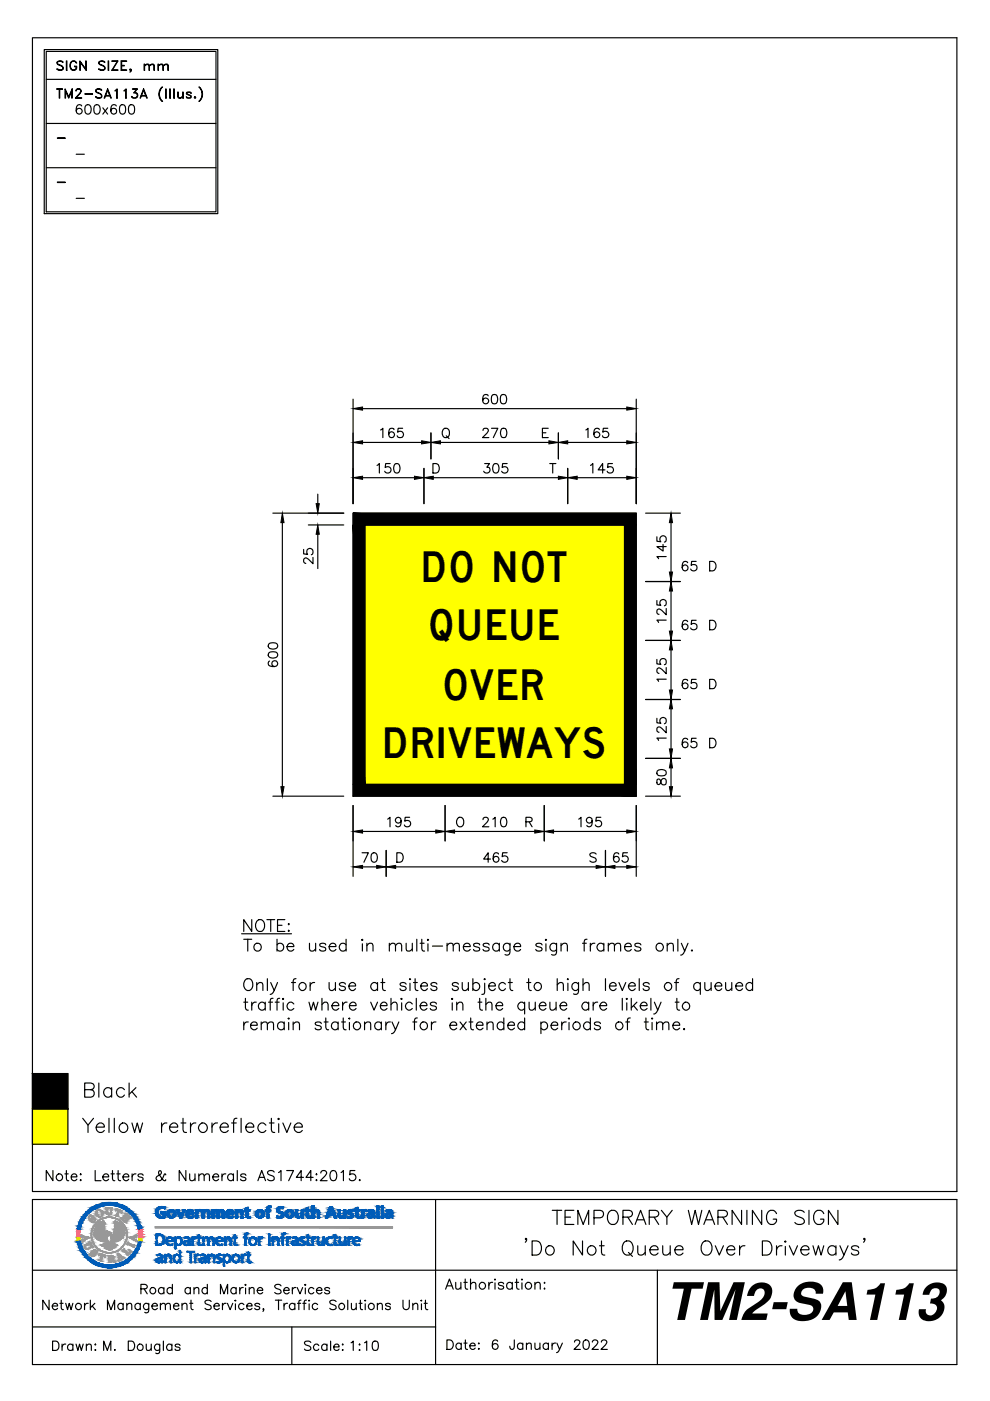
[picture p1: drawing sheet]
<svg xmlns="http://www.w3.org/2000/svg" width="210mm" height="297mm" viewBox="0 0 210 297" stroke-linecap="round" stroke-linejoin="round" font-family="sans-serif">
<defs><g id="words">
<text font-size="11" x="141" y="279.9">TM2-SA113</text>
<g font-size="9">
<text x="89.1" y="123.3">DO NOT</text>
<text x="90.7" y="135.8">QUEUE</text>
<text x="93.7" y="148.3">OVER</text>
<text x="80.9" y="160.8">DRIVEWAYS</text>
</g>
</g></defs>
<g fill="#ff0" stroke="#ff0" stroke-width=".21">
<path d="M77.4 111.3l55 55v-55zM77.4 111.3l55 55h-55z"/>
<path d="M6.9 235.1l7.5 7.5v-7.5zM6.9 235.1l7.5 7.5h-7.5z"/>
</g>
<g fill="#000" stroke="#000" stroke-width=".21">
<path d="M74.9 93.8l2-.3v.6zM74.9 86.6l2-.3v.7zM89.4 93.5l2 .3-2 .3zM91.4 93.8l2-.3v.6zM116.4 93.5l2 .3-2 .3zM118.4 93.8l2-.3v.6zM132.9 93.5l2 .3-2 .3zM132.9 86.3l2 .3-2 .4zM59.9 108.8l.3 2h-.7zM67 106.8h.7l-.3 2zM67.4 111.3l.3 2h-.7zM74.9 101.3l2-.3v.6z"/>
<path d="M87.9 101l2 .3-2 .3zM89.9 101.3l2-.3v.6zM118.4 101l2 .3-2 .3zM120.4 101.3l2-.3v.6zM132.9 101l2 .3-2 .3zM142.3 108.8l.3 2h-.7zM141.9 121.3h.7l-.3 2zM142.3 123.3l.3 2h-.7zM141.9 133.8h.7l-.3 2zM142.3 135.8l.3 2h-.7zM141.9 146.3h.7l-.3 2zM142.3 148.3l.3 2h-.7z"/>
<path d="M141.9 158.8h.7l-.3 2zM59.5 166.8h.7l-.3 2zM74.9 176.3l2-.3v.6zM92.4 176l2 .3-2 .3zM94.4 176.3l2-.3v.6zM113.4 176l2 .3-2 .3zM115.4 176.3l2-.3v.6zM132.9 176l2 .3-2 .3zM142.3 160.8l.3 2h-.7zM141.9 166.8h.7l-.3 2zM74.9 183.8l2-.3v.6zM79.9 183.5l2 .3-2 .3z"/>
<path d="M81.9 183.8l2-.3v.6zM126.4 183.5l2 .3-2 .3zM128.4 183.8l2-.3v.6zM132.9 183.5l2 .3-2 .3z"/>
<path d="M74.9 111.3l2.5 55v-55zM74.9 111.3l2.5 55h-2.5z"/>
<path d="M74.9 108.8l60 2.5v-2.5zM74.9 108.8l60 2.5h-60z"/>
<path d="M132.4 111.3l2.5 55v-55zM132.4 111.3l2.5 55h-2.5z"/>
<path d="M74.9 166.3l60 2.5v-2.5zM74.9 166.3l60 2.5h-60z"/>
<path d="M6.9 227.6l7.5 7.5v-7.5zM6.9 227.6l7.5 7.5h-7.5z"/>
</g>
<g fill="none" stroke="#000" stroke-width=".25">
<path d="M6.9 8h196v244.6h-196zM9.4 10.5h36.8v34.8h-36.8zM9.8 10.9h36v34h-36zM9.8 16.8h36M12 18.8l1.2 .1zM12.1 13.2a.9 .9 0 0 1 1.3 0h-.2a.75 .75 0 0 0-1 0l.1 .4 .6 .3a.53 .53 0 0 1 .5 .5 .53 .53 0 0 1-.5 .5h-.3l-.5-.3h.2a.72 .72 0 0 0 1 0l-.1-.5-.3-.1a.97 .97 0 0 1-.8-.6zM12.6 18.9v1.9l.1-1.9M13.8 18.8l.8 1.7 .7-1.7v2l-.1-1.5-.6 1.5-.7-1.5-.1 1.5zM14.1 12.9l.1 2zM15.2 13l.2-.1a.74 .74 0 0 1 .9 .5 .71 .71 0 0 0-.8-.4 .71 .71 0 0 0-.6 .7v.4a.64 .64 0 0 0 .5 .7 .64 .64 0 0 0 .8-.4v-.3l-.4-.1h.5a.72 .72 0 0 1-.7 1 .72 .72 0 0 1-.7-.9 1.07 1.07 0 0 1 .3-1.1zM16.9 12.9l1.3 1.7 .1-1.7v2l-1.3-1.7-.1 1.7zM18 19.9l1.6 .1z"/>
<path d="M20.5 18.9a.94 .94 0 0 1 1.1 .2l-.3-.1a.76 .76 0 0 0-.9 .1l.1 .4 .1 .1a.96 .96 0 0 1 1 .9 .85 .85 0 0 1-1.3 0l.3 .1a.76 .76 0 0 0 .9-.1l-.2-.5-.9-.5-.1-.4zM20.9 13.2a.9 .9 0 0 1 1.4 0h-.2a.75 .75 0 0 0-1.1 0l.1 .4 .7 .3a.53 .53 0 0 1 .5 .5 .53 .53 0 0 1-.5 .5h-.4l-.5-.3h.2a.75 .75 0 0 0 1.1 0 .54 .54 0 0 0-.4-.6 .97 .97 0 0 1-.9-.6zM22.8 18.8l.8 2-.8-1.7-.7 1.7zM22.9 12.9l.1 2zM24.4 19.2l.4-.4v2l-.1-1.8zM24.9 13l-1.2-.1h1.3l-1.2 2M24.9 12.9l-1.2 2h1.3l-1.2-.1M25.7 12.9h1.1l-1 .1v1.8l1 .1h-1.1zM25.8 13.9h.6l-.6 .1M26.3 19.2l.4-.4v2l-.1-1.8zM27.6 14.7l.1 .1zM27.7 15.2l.1-.4-.2 .1v-.3l.2 .1v.3l-.3 .3"/>
<path d="M27.7 14.9l.1 .1M28.5 19.6a.68 .68 0 0 1 .6 .9 .68 .68 0 0 1-1.1 .1v-.1a.66 .66 0 0 0 1.1-.1M28.8 19.7l.2 .2 .1 .3-.1 .3-.2 .2M29 18.9l-.9-.1h1l-.6 .9M29 18.8l-.6 .9 .5 .1 .2 .3M30.4 18.8l.8 2-.8-1.7-.7 1.7zM30.6 13.6l.1 1.3zM30.9 13.7h.7l.1 1.2-.1-.9a.43 .43 0 0 0-.7-.2l-.2 .2zM31.7 14l.5-.4 .4 .1 .1 1.2-.1-.9a.4 .4 0 0 0-.6-.2zM33.5 13.6l.1 1.3zM33.6 14l.5-.4 .4 .1 .1 1.2-.1-.9a.4 .4 0 0 0-.6-.2zM34.2 18.6l.3-.1a2.04 2.04 0 0 0 0 3 1.89 1.89 0 0 1-.3-2.9z"/>
<path d="M34.9 13.7h.7l.1 1.2-.1-.9a.43 .43 0 0 0-.7-.2l-.3 .2zM35.1 18.8l.1 2zM36 18.8l.1 2zM36.8 18.8l.1 2zM37.7 19.5l.1 1a.4 .4 0 0 0 .7 .1l.2-.1a.69 .69 0 0 1-.9 .2zM38.7 19.5l.1 1.3zM39.6 19.9l.9 .3v.3a.58 .58 0 0 1-1 0l.2 .2M39.6 19.7h.9M39.7 19.6v.4M40.4 19.6l.1 .2a.58 .58 0 0 0-1 0l.1 .2 .9 .4M42.2 18.5a1.86 1.86 0 0 1 0 3 2.03 2.03 0 0 0 0-3zM9.8 26.2h36"/>
<path d="M9.8 35.6h36M12.2 29.2l1.6 .1zM12.2 38.6l1.6 .1zM16.1 20.7l1.2 .1h-1.3l.8-.9a.65 .65 0 0 0 .2-.9l-.5-.1-.4 .4 .1-.3 .3-.2 .6 .2a.59 .59 0 0 1-.2 .9l-.8 .9M16.2 32.7h1.7M17.3 22.5a.57 .57 0 0 0-.8-.2 1.13 1.13 0 0 0 .3 1.9 .63 .63 0 0 0 .6-.6 .63 .63 0 0 0-.6-.7 .63 .63 0 0 0-.6 .6M18.3 22.3a.64 .64 0 0 1 .9 .3 1.01 1.01 0 0 1-.6 1.6 1.29 1.29 0 0 1-.3-1.9zM20.2 22.3a.64 .64 0 0 1 .9 .3 1.01 1.01 0 0 1-.6 1.6 1.29 1.29 0 0 1-.3-1.9zM21.8 22.9l1 1.3M22.3 20.4h1.1M22.4 20.2h.9M22.8 22.9l-1 1.3"/>
<path d="M24.7 22.5a.58 .58 0 0 0-.6-.3 .58 .58 0 0 0-.5 .4 1.16 1.16 0 0 0 .5 1.6 .63 .63 0 0 0 .6-.6 .63 .63 0 0 0-.5-.7 .63 .63 0 0 0-.7 .6M25.6 22.3a.64 .64 0 0 1 1 .3 1.38 1.38 0 0 1-.5 1.6h-.2a1.29 1.29 0 0 1-.3-1.9zM27.5 22.3a.64 .64 0 0 1 1 .3 1.38 1.38 0 0 1-.5 1.6h-.2a1.29 1.29 0 0 1-.3-1.9zM28 20.5l.3 .2M29.9 20.4h1.1M30 20.2h.9M39.6 20.6h.9M40.4 20.2v.5M41.3 20.5l.2 .1-.1 .2-.2-.1zM41.3 20.6l.1 .1zM16.2 42.1h1.7M74.9 84.6v22.2"/>
<path d="M76.9 93.8h12.5M76.9 86.6h56M79.9 98.7l.5-.4v2M80.7 91.2l.5-.4v2M82.7 98.3h-.9l-.1 .8a.71 .71 0 0 1 1 0 .71 .71 0 0 1-.1 1.1 .71 .71 0 0 1-1-.3M83.5 91.1a.56 .56 0 0 0-.5-.3 .56 .56 0 0 0-.5 .4 1.16 1.16 0 0 0 .5 1.6 .62 .62 0 0 0 .6-.6 .62 .62 0 0 0-.5-.6 .62 .62 0 0 0-.7 .5M83.7 98.4a.63 .63 0 0 1 1 .3 1.01 1.01 0 0 1-.7 1.6 1.28 1.28 0 0 1-.3-1.9zM85.4 90.8h-1l-.1 .9a.7 .7 0 0 1 1.1-.1 .7 .7 0 0 1-.2 1.1 .7 .7 0 0 1-1-.3M89.9 99.3v7.5M91.4 91.8v5.5M91.8 98.3h.7a1.07 1.07 0 0 1 .7 1 1.07 1.07 0 0 1-.7 1h-.7zM93.4 93.8h23"/>
<path d="M93.9 91.1a.74 .74 0 0 1 .9-.3 .74 .74 0 0 1 .5 .7 .88 .88 0 0 1-.2 1 .88 .88 0 0 1-.9 .2l-.4-.7zM94.6 92.4l.6 .6M102.4 91.3l.1-.3 .3-.2 .6 .2a.59 .59 0 0 1-.1 .8l-1 1h1.3M102.8 98.3h1l-.6 .8a.67 .67 0 0 1 .6 1 .67 .67 0 0 1-1.1 0l-.1-.2M103.5 83.9a.59 .59 0 0 0-.5-.3 .59 .59 0 0 0-.6 .4 1.14 1.14 0 0 0 .5 1.6 .63 .63 0 0 0 .7-.6 .63 .63 0 0 0-.6-.6 .63 .63 0 0 0-.7 .5M104.2 90.8h1.4l-1 2M104.5 83.7a.71 .71 0 0 1 .9 .3 1.57 1.57 0 0 1-.2 1.5 .71 .71 0 0 1-1-.2 1.84 1.84 0 0 1 .3-1.6zM104.7 98.4a.63 .63 0 0 1 1 .3 1.01 1.01 0 0 1-.7 1.6 1.28 1.28 0 0 1-.3-1.9zM106.4 83.7a.71 .71 0 0 1 .9 .3 1.57 1.57 0 0 1-.2 1.5 .71 .71 0 0 1-.9-.2 1.84 1.84 0 0 1 .2-1.6zM106.4 90.9a.69 .69 0 0 1 1 .3 1.68 1.68 0 0 1-.2 1.5 .67 .67 0 0 1-1-.3 1.62 1.62 0 0 1 .2-1.5zM107.5 98.3h-.9l-.1 .8a.71 .71 0 0 1 1 0 .71 .71 0 0 1-.1 1.1 .71 .71 0 0 1-1-.3M115 91.8h.7"/>
<path d="M116.2 90.8h-1.2v2h1.2M116.6 98.3h1.3M117.2 98.3v2M118.4 91.8v5.5M120.4 99.3v7.5M120.4 93.8h12.5M124.2 91.2l.5-.4v2M125.2 98.7l.5-.4v2M127.1 91.1a.59 .59 0 0 0-.6-.3 .59 .59 0 0 0-.5 .4 1.14 1.14 0 0 0 .5 1.6 .63 .63 0 0 0 .7-.6 .63 .63 0 0 0-.6-.7 .63 .63 0 0 0-.7 .6M128.3 99.6h-1.5l1-1.3v2M128.9 90.8h-1l-.1 .9a.71 .71 0 0 1 1.1-.1 .71 .71 0 0 1-.1 1.1 .71 .71 0 0 1-1.1-.3M129.9 98.3h-1l-.1 .8a.71 .71 0 0 1 1.1 0 .71 .71 0 0 1-.1 1.1 .71 .71 0 0 1-1.1-.3"/>
<path d="M134.9 84.6v22.2M57.9 108.8h15M59.9 110.8v56M64.4 116.5v.9l.8 .1a.72 .72 0 0 1 0-1 .72 .72 0 0 1 1.1 .1 .72 .72 0 0 1-.3 1M65.4 111.3h7.5M66.4 118.2v1.3l-1-.9a.59 .59 0 0 0-.8-.2l-.2 .7 .4 .4M67.4 104.8v2M67.4 113.3v7.2M74.9 108.8h60v60h-60zM76.9 101.3h11M77.4 111.3h55v55h-55zM77.4 111.3h55"/>
<path d="M91.9 101.3h26.5M122.4 101.3h10.5M136.9 108.8h7.4M139.3 113.8v1l.8 .1a.71 .71 0 0 1 0-1.1 .71 .71 0 0 1 1 .1 .71 .71 0 0 1-.2 1M140.6 115.4v1.4l-1.3-.9h2M141.3 118h-2l.3 .5M142.3 110.8v10.5M145.8 119.3a.58 .58 0 0 0-.6-.3 .58 .58 0 0 0-.5 .4 1.16 1.16 0 0 0 .5 1.6 .63 .63 0 0 0 .7-.5 .63 .63 0 0 0-.6-.7 .63 .63 0 0 0-.7 .6M147.6 119h-1l-.1 .9a.71 .71 0 0 1 1.1 0 .71 .71 0 0 1-.1 1 .71 .71 0 0 1-1.1-.3M150.5 119h.6a1.07 1.07 0 0 1 .7 1 1.07 1.07 0 0 1-.7 1h-.6zM57 138.5a1.28 1.28 0 0 1 1.9 .2v.2a1.13 1.13 0 0 1-2 0zM57 136.6a1.28 1.28 0 0 1 1.9 .2v.2a1.13 1.13 0 0 1-2 0z"/>
<path d="M136.9 123.3h7.4M136.9 135.8h7.4M139.3 127.3v1h.8a.7 .7 0 0 1 0-1 .7 .7 0 0 1 1.1 .1 .7 .7 0 0 1-.3 1M139.3 139.8v1l.8 .1a.7 .7 0 0 1 0-1.1 .7 .7 0 0 1 1 .1 .7 .7 0 0 1-.2 1M141.3 131.5h-2l.3 .5M141.3 129v1.4l-1-1a.61 .61 0 0 0-1-.1v.8l.4 .1M142.3 125.3v8.5M142.3 137.8v8.5M145.8 131.8a.58 .58 0 0 0-.6-.3 .58 .58 0 0 0-.5 .4 1.16 1.16 0 0 0 .5 1.6 .63 .63 0 0 0 .7-.5 .63 .63 0 0 0-.6-.7 .63 .63 0 0 0-.7 .6M147.6 131.5h-1l-.1 .9a.7 .7 0 0 1 1.1 0 .7 .7 0 0 1-.1 1 .7 .7 0 0 1-1.1-.3M150.5 131.5h.6a1.07 1.07 0 0 1 .7 1 1.07 1.07 0 0 1-.7 1h-.6zM57.2 140.2a.58 .58 0 0 0-.3 .5 .58 .58 0 0 0 .4 .5 1.16 1.16 0 0 0 1.6-.4 .63 .63 0 0 0-.6-.7 .63 .63 0 0 0-.7 .5 .63 .63 0 0 0 .6 .7"/>
<path d="M136.9 148.3h7.4M139.3 152.3v.9l.8 .2a.7 .7 0 0 1 0-1.1 .7 .7 0 0 1 1.1 .1 .7 .7 0 0 1-.3 1.1M141.3 144h-2l.3 .5M141.3 141.5v1.3l-1-.9a.59 .59 0 0 0-.8-.2l-.2 .7 .4 .4M141.3 156.5h-2l.3 .5M141.3 154v1.4l-1-1a.61 .61 0 0 0-1-.1v.8l.4 .2M142.3 150.3v8.5M145.8 156.8a.58 .58 0 0 0-.6-.3 .58 .58 0 0 0-.5 .4 1.16 1.16 0 0 0 .5 1.6 .63 .63 0 0 0 .7-.5 .63 .63 0 0 0-.6-.7 .63 .63 0 0 0-.7 .6M145.8 144.3a.59 .59 0 0 0-.5-.3 .59 .59 0 0 0-.6 .4 1.16 1.16 0 0 0 .5 1.6 .63 .63 0 0 0 .7-.6 .63 .63 0 0 0-.6-.6 .63 .63 0 0 0-.7 .5M147.6 156.5h-1l-.1 .9a.71 .71 0 0 1 1.1 0 .71 .71 0 0 1-.1 1 .71 .71 0 0 1-1.1-.2M147.6 144h-1l-.1 .9a.71 .71 0 0 1 1.1 0 .71 .71 0 0 1-.1 1 .71 .71 0 0 1-1.1-.2M150.5 156.5h.6a1.07 1.07 0 0 1 .7 1 1.07 1.07 0 0 1-.7 1h-.6z"/>
<path d="M150.5 144h.6a1.05 1.05 0 0 1 .7 1 1.05 1.05 0 0 1-.7 1h-.6zM57.9 168.8h15M74.9 170.8v15M76.9 176.3h15.5M82.2 173.7l.5-.4v2M85.1 174a.62 .62 0 0 1-.9 .5 .62 .62 0 0 1-.2-1 .62 .62 0 0 1 .9 .1 1.4 1.4 0 0 1-.4 1.7l-.5-.1-.1-.2M86.9 173.3h-1l-.1 .8a.71 .71 0 0 1 1.1 0 .71 .71 0 0 1-.1 1.1 .71 .71 0 0 1-1.1-.3M94.4 170.8v7.5M96.4 176.3h17M97 173.6a.81 .81 0 0 1 1.1-.1 .81 .81 0 0 1 .2 1 .76 .76 0 0 1-.7 .8 .76 .76 0 0 1-.8-.8zM102.4 173.8l.1-.3a.62 .62 0 0 1 1 .2l-.2 .6-1 1h1.3M104.5 173.7l.5-.4v2"/>
<path d="M106.4 173.4a.63 .63 0 0 1 1 .3 1.01 1.01 0 0 1-.7 1.6 1.29 1.29 0 0 1-.3-1.9zM111.5 174.2l1.1-.1 .2-.3-.1-.3-.3-.2h-.9v2M112.2 174.2l.6 1.1M115.4 170.8v7.5M117.4 176.3h15.5M122.7 173.7l.5-.4v2M125.6 174a.62 .62 0 0 1-.9 .4 .62 .62 0 0 1-.2-1 .62 .62 0 0 1 1 .2 1.95 1.95 0 0 1-.2 1.6 .57 .57 0 0 1-.9-.2M127.4 173.3h-1l-.1 .8a.71 .71 0 0 1 1.1 0 .71 .71 0 0 1-.1 1.1 .71 .71 0 0 1-1.1-.3M134.9 170.8v15M136.9 160.8h7.4M136.9 168.8h7.4M139.3 165.3a.68 .68 0 0 0 .4 1l.4-.6a.57 .57 0 0 1 .5-.6 .57 .57 0 0 1 .7 .5l-.2 .7a.63 .63 0 0 1-1-.5l-.2-.5z"/>
<path d="M139.3 163.5a1.46 1.46 0 0 1 1.9 0 .69 .69 0 0 1-.3 .9 1.78 1.78 0 0 1-1.6-.2zM142.3 162.8v4M51.2 198h10.6M51.7 199.1h1.7M52.5 199.1v2.5M53.4 195v2.5l-1.7-2.5v2.5M54.4 195.3l.3-.2a1.14 1.14 0 0 1 1.3 .4 1.14 1.14 0 0 1 0 1.4 .93 .93 0 0 1-1.1 .6 .93 .93 0 0 1-.7-1v-.6zM56.6 195h1.6M57.4 195v2.5M58.7 199.1v2.5M58.8 196.2h1M60.4 195h-1.6v2.5h1.6"/>
<path d="M61.1 195.9h.2l-.1 .2zM61.2 197.2l.1 .2-.1 .1zM65.6 200v1.2l.2 .3 .6 .1 .5-.4M66.9 200v1.6M73.4 199.1v2.5M76.8 180.8h1.3l-.9 2M76.8 199.1v.3l-.1-.1zM76.9 183.8h3M77.8 200v1.6M79 180.9a.64 .64 0 0 1 .9 .3 1.01 1.01 0 0 1-.7 1.6 1.29 1.29 0 0 1-.2-1.9zM81.9 180.3v5.5M82.6 200v1.6"/>
<path d="M83.9 183.8h42.5M84.1 180.8h.7a1.07 1.07 0 0 1 .7 1 1.07 1.07 0 0 1-.7 1h-.7zM86.1 200l.1 1.5 .6 .1 .6-.4M87.4 200v1.6M88.4 199.1v2.5M89.1 200h.8M89.4 199.1v2.1l.2 .3 .4 .1M90.7 199.1l.2 .2-.2 .1zM94.8 200v1.6M104 182.1h-1.4l.9-1.3v2M105.7 181.1a.57 .57 0 0 0-.9-.2 1.15 1.15 0 0 0 .4 1.9 .62 .62 0 0 0 .6-.6 .62 .62 0 0 0-.6-.6 .62 .62 0 0 0-.6 .5M105.9 200v1.6"/>
<path d="M107.5 180.8h-.9l-.1 .8a.71 .71 0 0 1 1 0 .71 .71 0 0 1-.1 1.1 .71 .71 0 0 1-1-.3M108.1 200v1.9a.65 .65 0 0 1-.4 .6 .65 .65 0 0 1-.6-.1M115.7 199.1l.2 .2-.2 .1zM118 200l-.1 2.2a.68 .68 0 0 1-1 .2M119 200v1.6M123.5 200h.8M124.5 199.1l-.5 .2-.1 .3v2M125.2 200v1.6M126.1 200a.78 .78 0 0 0-.9 .7M126.4 181.1a.77 .77 0 0 0-1.3 .2l.2 .3 .7 .3a.54 .54 0 0 1 .4 .6 .9 .9 0 0 1-1.3 0M128 200v1.6M128.4 180.3v5.5"/>
<path d="M129 200v1.6M130.4 183.8h2.5M131.2 181.1a.57 .57 0 0 0-.8-.2 1.15 1.15 0 0 0 .3 1.9 .62 .62 0 0 0 .6-.6 .62 .62 0 0 0-.6-.6 .62 .62 0 0 0-.6 .5M133 180.8h-.9l-.1 .8a.71 .71 0 0 1 1 0 .71 .71 0 0 1-.1 1.1 .71 .71 0 0 1-1-.3M141.5 200v1.6M143.7 199.1v2.5M144.5 200l.7 1.6 .7-1.6M51.7 212.5h.8M51.7 216.7v1.6M51.9 207.9a.92 .92 0 0 1 1.1-.4 .92 .92 0 0 1 .6 1 1.08 1.08 0 0 1-.2 1.1 1.08 1.08 0 0 1-1.2 .3 1.49 1.49 0 0 1-.3-2zM52 211.7v2l.2 .3 .4 .2M52.6 216.7a.78 .78 0 0 0-.9 .7"/>
<path d="M53.1 217.4h1.4a.73 .73 0 0 0-.8-.8 .73 .73 0 0 0-.6 1 .76 .76 0 0 0 .6 .7 .76 .76 0 0 0 .8-.3M53.4 212.5v1.7M54.3 212.5a.83 .83 0 0 0-.9 .7M54.4 208.8l.6-.5 .6 .2 .1 1.5M54.4 208.3v1.7M55.4 217.1l.6-.4 .6 .1 .1 1.5M55.4 216.7v1.6M56.2 212.9a.81 .81 0 0 0-1.2-.2 .81 .81 0 0 0 0 1.2 .81 .81 0 0 0 1.2-.1M56.2 212.5v1.7M56.7 217.1l.6-.4 .6 .1 .1 1.5M56.7 207.5v2.5M56.9 212.5h.9"/>
<path d="M57.4 208.3l.7 1.7 .7-1.7M57.9 211.7l-.5 .1-.1 .3v2.1M58.1 210a.95 .95 0 0 1-.8 .8M58.3 212.5h.9M58.7 200.3a.79 .79 0 0 1 1.2-.1 .79 .79 0 0 1 0 1.2 .79 .79 0 0 1-1.2-.1M59.3 211.7l-.5 .1-.1 .3v2.1M59.9 211.8h.2l-.1 .1zM60 212.6v1.6M60.3 217a.79 .79 0 0 0-1.2-.1 .79 .79 0 0 0 0 1.2 .79 .79 0 0 0 1.2-.1M60.3 216.7v1.6M60.9 200.7h1.4a.77 .77 0 0 0-1.1-.6 .77 .77 0 0 0-.2 1.2 .75 .75 0 0 0 1.3 0M61.2 215.8l.1 .1-.1 .2z"/>
<path d="M61.2 216.8v1.5M61.8 208.3h.9M62.2 217.1l.6-.4 .6 .1 .1 .3v1.2M62.2 216.7v1.6M62.3 212.9a.81 .81 0 0 0-1.2-.2 .81 .81 0 0 0 0 1.2 .81 .81 0 0 0 1.2-.1M62.8 207.5l-.5 .1-.1 .4v2M65.5 212.5l.5 1.7 .5-1.7 .4 1.7 .5-1.7M65.8 208.3v1.7M66.7 208.3a.83 .83 0 0 0-.9 .8M68.1 217a.75 .75 0 0 0-1.3 0l.4 .4 .8 .2 .1 .4a.75 .75 0 0 1-1.3 0M68.3 213l.5-.5 .6 .1 .2 .4v1.2M68.3 211.7v2.5"/>
<path d="M68.7 216.7h.9M69.1 200.3a.75 .75 0 0 0-1.3 0 1.39 1.39 0 0 0 1.2 .6l.1 .4a.75 .75 0 0 1-1.3 0M69.1 215.8v2l.1 .4 .5 .1M69.8 200.7h1.4a.77 .77 0 0 0-1.1-.6 .77 .77 0 0 0-.2 1.2 .75 .75 0 0 0 1.3 0M69.8 208.3v1.2l.1 .4 .6 .1 .6-.5M70.4 213.2h1.4a.75 .75 0 0 0-.8-.8 .75 .75 0 0 0-.6 1 .78 .78 0 0 0 .6 .8 .78 .78 0 0 0 .8-.4M71.1 208.3v1.7M71.7 217a.79 .79 0 0 0-1.2-.1 .79 .79 0 0 0 0 1.2 .79 .79 0 0 0 1.2-.1M71.7 216.7v1.6M72.4 216.7h.8M72.6 212.5v1.7M72.8 215.8v2l.1 .4 .5 .1"/>
<path d="M73.2 208.7a.75 .75 0 0 0-1.3 0l.4 .4 .8 .2 .1 .3a.72 .72 0 0 1-.6 .4 .72 .72 0 0 1-.7-.4M73.4 200.3a.81 .81 0 0 0-1.2-.1 .81 .81 0 0 0 0 1.2 .81 .81 0 0 0 1.2-.1M73.6 212.5a.88 .88 0 0 0-1 .7M74 209.1h1.4a.71 .71 0 0 0-.7-.8 .71 .71 0 0 0-.7 .8 .77 .77 0 0 0 .4 .8 .77 .77 0 0 0 1-.3M74.1 213.2h1.4a.73 .73 0 0 0-.8-.8 .73 .73 0 0 0-.6 1 .76 .76 0 0 0 .5 .8 .76 .76 0 0 0 .9-.4M74.1 215.8v.3zM74.1 216.8v1.5M76.8 200.1v1.5M77.3 217.1l.6-.4 .6 .1 .1 1.5M77.3 216.7v1.6M77.8 200.5l.6-.5 .6 .1 .1 1.5M78.6 212.5l.7 1.7 .7-1.7"/>
<path d="M80 208.7a.8 .8 0 0 0-1.1-.2 .8 .8 0 0 0 0 1.2 .8 .8 0 0 0 1.1-.1M80 208.3v1.7M80.6 213.2h1.5a.73 .73 0 0 0-.9-.8 .73 .73 0 0 0-.6 1 .76 .76 0 0 0 .6 .8 .76 .76 0 0 0 .9-.4M80.8 208.3h.8M80.9 217a.79 .79 0 0 0-1.2-.1 .79 .79 0 0 0 0 1.2 .79 .79 0 0 0 1.2-.1M80.9 216.7v1.6M81.1 207.5v2l.1 .4 .5 .1M81.8 216.7v1.6M82.6 200.5l.5-.5 .6 .1 .2 1.5M82.8 216.7a.78 .78 0 0 0-1 .7M82.9 213l.6-.5 .6 .1 .1 .4v1.2M82.9 211.7v2.5"/>
<path d="M83.1 216.7l.8 1.6 .7-1.6M83.9 200.5l.6-.5 .5 .1 .2 1.5M83.9 218.3a.95 .95 0 0 1-.9 .8M85 211.8h.3l-.1 .1zM85.2 212.6v1.6M86.1 208.7a.76 .76 0 0 0-1.3 0l.4 .4 .8 .2 .1 .3a.73 .73 0 0 1-.6 .4 .73 .73 0 0 1-.7-.4M86.9 207.5l.2 .1-.2 .1zM86.9 208.5v1.5M87.4 212.9a.81 .81 0 0 0-1.2-.2 .81 .81 0 0 0 0 1.2 .81 .81 0 0 0 1.2-.1M87.5 216.7h.9M87.7 208.3h.8M88 207.5v2l.1 .4 .5 .1"/>
<path d="M88.3 211.7v2.5M88.5 215.8l-.5 .1-.1 .4v2M89.1 213.2h1.4a.75 .75 0 0 0-.8-.8 .75 .75 0 0 0-.6 1 .78 .78 0 0 0 .6 .8 .78 .78 0 0 0 .8-.4M89.2 209.1h1.4a.71 .71 0 0 0-.7-.8 .71 .71 0 0 0-.7 .8 .77 .77 0 0 0 .5 .8 .77 .77 0 0 0 .9-.3M90.7 200.1v1.5M91.5 216.7v1.6M91.7 200.6h2.1M92.4 216.7a.78 .78 0 0 0-.9 .7M92.5 212.9a.72 .72 0 0 0-.6-.4 .72 .72 0 0 0-.7 .4l.4 .3 .8 .2 .1 .4a.75 .75 0 0 1-1.3 0M92.6 208.7a.75 .75 0 0 0-1.3 0l.4 .4 .8 .2 .1 .3a.72 .72 0 0 1-.6 .4 .72 .72 0 0 1-.7-.4M94.8 200.5l.6-.5 .6 .1 .1 1.5M95.4 217.4h1.4a.78 .78 0 0 0-1.1-.7 .78 .78 0 0 0-.2 1.3 .79 .79 0 0 0 1.3 0"/>
<path d="M95.7 211.8h.3l-.1 .1zM95.9 212.6v1.6M96.1 200.5l.6-.5 .6 .1 .1 1.5M96.8 213l.6-.5 .6 .1 .1 .4v1.2M96.8 212.5v1.7M97.2 208.7a.76 .76 0 0 0-1.3 0l.3 .4 .8 .2 .2 .3a.73 .73 0 0 1-.7 .4 .73 .73 0 0 1-.6-.4M97.5 216.7l1.3 1.6M98 208.3v1.2l.1 .4 .6 .1 .6-.5M98.2 200.7h1.5a.78 .78 0 0 0-1.1-.6 .78 .78 0 0 0-.2 1.2 .79 .79 0 0 0 1.3 0M98.8 216.7l-1.3 1.6M99.3 208.3v1.7M99.4 216.7h.9"/>
<path d="M99.8 215.8v2l.1 .4 .5 .1M100.3 208.7a.8 .8 0 0 1 1.1-.2 .8 .8 0 0 1 0 1.2 .8 .8 0 0 1-1.1-.1M100.3 207.5v2.5M101 217.4h1.4a.73 .73 0 0 0-.8-.8 .73 .73 0 0 0-.6 1 .76 .76 0 0 0 .6 .7 .76 .76 0 0 0 .8-.3M101.4 212.5h.8M101.7 200.3a.76 .76 0 0 0-1.3 0 1.39 1.39 0 0 0 1.2 .6l.1 .4a.76 .76 0 0 1-1.3 0M101.7 211.7v2l.1 .3 .5 .2M102.8 207.5l.1 .1-.1 .1zM102.8 208.5v1.9l-.1 .3-.5 .1M103 213l.6-.5 .6 .1 .1 1.6M103 211.7v2.5M103.3 217.1l.6-.4 .6 .1 .1 1.5"/>
<path d="M103.3 216.7v1.6M103.6 209.1h1.4a.71 .71 0 0 0-.7-.8 .71 .71 0 0 0-.7 .8 .77 .77 0 0 0 .5 .8 .77 .77 0 0 0 .9-.3M103.7 200.3a.75 .75 0 0 0-1.3 0 1.39 1.39 0 0 0 1.2 .6l.1 .4a.75 .75 0 0 1-1.3 0M105.2 213.2h1.4a.73 .73 0 0 0-.9-.8 .73 .73 0 0 0-.5 1 .76 .76 0 0 0 .5 .8 .76 .76 0 0 0 .9-.4M105.9 200.3a.79 .79 0 0 0-1.2-.1 .79 .79 0 0 0 0 1.2 .79 .79 0 0 0 1.2-.1M106.8 217a.79 .79 0 0 0-1.1-.1 .79 .79 0 0 0 0 1.2 .79 .79 0 0 0 1.1-.1M106.8 215.8v2.5M107.2 208.7a.79 .79 0 0 0-1.2-.1 .79 .79 0 0 0 0 1.1 .79 .79 0 0 0 1.2-.1M107.7 217.4h1.4a.73 .73 0 0 0-.9-.8 .73 .73 0 0 0-.5 1 .76 .76 0 0 0 .5 .7 .76 .76 0 0 0 .9-.3M107.8 208.3h.8M108.1 200.3a.79 .79 0 0 0-1.1-.1 .79 .79 0 0 0 0 1.2 .79 .79 0 0 0 1.1-.1M108.1 207.5v2l.2 .4 .4 .1"/>
<path d="M109 200.7h1.4a.73 .73 0 0 0-.9-.8 .73 .73 0 0 0-.5 1 .76 .76 0 0 0 .5 .7 .76 .76 0 0 0 .9-.3M111.2 212.9a.81 .81 0 0 0-1.2-.2 .81 .81 0 0 0 0 1.2 .81 .81 0 0 0 1.2-.1M111.2 217a.81 .81 0 0 0-1.2-.1 .81 .81 0 0 0 0 1.2 .81 .81 0 0 0 1.2-.1M111.2 212.5v2.5M111.2 215.8v2.5M111.7 208.3h.8M112.1 207.5v2l.1 .4 .4 .1M112.2 212.5l.1 1.5 .6 .2 .6-.5M113.5 212.5v1.7M114.3 213.2h1.4a.73 .73 0 0 0-.8-.8 .73 .73 0 0 0-.6 1 .76 .76 0 0 0 .6 .8 .76 .76 0 0 0 .8-.4M114.7 217a.79 .79 0 0 1 1.2-.1 .79 .79 0 0 1 0 1.2 .79 .79 0 0 1-1.2-.1M114.7 216.7v2.4"/>
<path d="M114.9 200.3a.79 .79 0 0 0-1.3 0l.1 .3 1.1 .3 .1 .4a.79 .79 0 0 1-1.3 0M115.7 200.1v1.5M116.6 212.5l.1 1.5 .6 .2 .6-.5M116.8 217.4h1.5a.58 .58 0 0 0-.5-.7 .81 .81 0 0 0-.9 1 .81 .81 0 0 0 1.4 .3M117.9 212.5v1.7M118 200.3a.79 .79 0 0 0-1.2-.1 .79 .79 0 0 0 0 1.2 .79 .79 0 0 0 1.2-.1M118.1 208.8l.6-.5 .6 .2 .2 1.5M118.1 207.5v2.5M118.7 213.2h1.5a.73 .73 0 0 0-.9-.8 .73 .73 0 0 0-.6 1 .76 .76 0 0 0 .6 .8 .76 .76 0 0 0 .9-.4M119 200.5l.6-.5 .6 .1 .1 1.5M119.1 216.7v1.6M120.1 216.7a.78 .78 0 0 0-1 .7"/>
<path d="M120.4 207.5v.2zM120.4 208.5v1.5M120.5 215.9h.3l-.1 .2zM120.7 216.8v1.5M122.7 208.3l-.1 2.3a.68 .68 0 0 1-1 .1M122.7 208.7a.79 .79 0 0 0-1.2-.1 .79 .79 0 0 0 0 1.1 .79 .79 0 0 0 1.2-.1M123.6 208.8l.6-.5 .6 .2 .1 1.5M123.6 207.5v2.5M124.8 212.9a.81 .81 0 0 0-1.2-.2 .81 .81 0 0 0 0 1.2 .81 .81 0 0 0 1.2-.1M124.8 212.5v1.7M125.2 217a.81 .81 0 0 0-1.2-.1 .81 .81 0 0 0 0 1.2 .81 .81 0 0 0 1.2-.1M125.2 215.8v2.5"/>
<path d="M125.8 212.5v1.7M126.7 212.5a.83 .83 0 0 0-.9 .7M127.2 213.2h1.4a.75 .75 0 0 0-.8-.8 .75 .75 0 0 0-.6 1 .78 .78 0 0 0 .6 .8 .78 .78 0 0 0 .8-.4M127.3 217a.76 .76 0 0 0-1.3 0l.4 .4 .8 .2 .1 .4a.76 .76 0 0 1-1.3 0M128 200.3a.81 .81 0 0 0-1.2-.1 .81 .81 0 0 0 0 1.2 .81 .81 0 0 0 1.2-.1M128.4 207.5v2.5M129 200.5l.6-.5 .6 .1 .1 1.5M129.2 209.1h1.4a.71 .71 0 0 0-.7-.8 .71 .71 0 0 0-.7 .8 .77 .77 0 0 0 .5 .8 .77 .77 0 0 0 .9-.3M130.3 200.5l.6-.5 .6 .1 .1 1.5M131.2 208.3l.7 1.7 .8-1.7M131.9 211.7v2.5M132.4 200.7h1.4a.73 .73 0 0 0-.8-.8 .73 .73 0 0 0-.6 1 .76 .76 0 0 0 .6 .7 .76 .76 0 0 0 .8-.3"/>
<path d="M132.7 216.7h.8M132.9 211.7l.1 .1-.1 .1zM132.9 212.6v1.6M133.2 209.1h1.5a.73 .73 0 0 0-.7-.8 .73 .73 0 0 0-.8 .8 .79 .79 0 0 0 .5 .8 .79 .79 0 0 0 1-.3M133.6 215.8l-.5 .1-.1 .4v2M133.8 211.7v2.5M134.3 213.2l.8 1M135 212.5l-1.2 1.2M135.5 207.5v2.5M135.7 213.2h1.5a.75 .75 0 0 0-.9-.8 .75 .75 0 0 0-.6 1 .78 .78 0 0 0 .6 .8 .78 .78 0 0 0 .9-.4M135.9 200.3a.76 .76 0 0 0-1.3 0 1.39 1.39 0 0 0 1.1 .6l.2 .4a.76 .76 0 0 1-1.3 0M136.6 216.7h.8"/>
<path d="M136.9 215.8v2l.2 .4 .4 .1M137.7 208.7a.75 .75 0 0 0-1.4 0l.4 .4 .8 .2 .2 .3a.72 .72 0 0 1-.7 .4 .72 .72 0 0 1-.7-.4M138 211.7v2.5M138.3 215.8l.1 .1-.1 .2zM138.3 216.8v1.5M138.7 212.5l.8 1.7 .7-1.7M139.2 217.1l.6-.4 .6 .1 .1 1.5M139.2 216.7v1.6M139.5 214.2a.95 .95 0 0 1-.9 .8M140.5 217.1l.6-.4 .6 .1 .1 1.5M141.5 200.5l.6-.5 .6 .1 .1 1.5M142.7 217.4h1.4a.78 .78 0 0 0-1.1-.7 .78 .78 0 0 0-.2 1.3 .79 .79 0 0 0 1.3 0"/>
<path d="M143 208.3h.9M143.2 212.5h.8M143.5 211.7v2l.1 .3 .5 .2M144 207.5l-.5 .1-.1 .4v2M144.9 218.2h.3l-.1 .1zM145.2 201.6l-.3 .5-.6 .4M146.6 201.5h.2zM148.5 208.7a.79 .79 0 0 0-1.2-.1 .79 .79 0 0 0 0 1.1 .79 .79 0 0 0 1.2-.1M148.5 208.3v2.5M149.4 208.3v1.2l.2 .4 .6 .1 .6-.5M150.8 208.3v1.7M151.6 209.1h1.4a.73 .73 0 0 0-.7-.8 .73 .73 0 0 0-.7 .8 .79 .79 0 0 0 .5 .8 .79 .79 0 0 0 .9-.3"/>
<path d="M153.8 208.3v1.2l.2 .4 .6 .1 .6-.5M155.2 208.3v1.7M156 209.1h1.4a.78 .78 0 0 0-1-.7 .78 .78 0 0 0-.3 1.2 .75 .75 0 0 0 1.3 0M159.6 208.7a.79 .79 0 0 0-1.2-.1 .79 .79 0 0 0 0 1.1 .79 .79 0 0 0 1.2-.1M159.6 207.5v2.5M6.9 235.1h7.5v7.5h-7.5zM6.9 227.6h7.5v7.5h-7.5zM17.5 237.1l1.2 1.4v1.6M18 231h1.3l.4-.1a.68 .68 0 0 0 0-1.1l-.4-.2h-1.3v3h1.3a.8 .8 0 0 0 .7-.8 .8 .8 0 0 0-.7-.8M19.8 237.1l-1.1 1.4M20.4 239h1.7a.87 .87 0 0 0-.8-1 .87 .87 0 0 0-.9 1 .95 .95 0 0 0 .6 1 .95 .95 0 0 0 1.1-.3M21 229.6v3"/>
<path d="M23.1 237.1v3M23.7 231a.95 .95 0 0 0-1.4-.1 .95 .95 0 0 0 0 1.4 .95 .95 0 0 0 1.4-.1M23.7 230.6v2M24.2 237.1v3M26.4 231a.95 .95 0 0 0-1.4-.1 .95 .95 0 0 0 0 1.4 .95 .95 0 0 0 1.4-.1M27.4 229.6v3M28 238.1l.5 2 .6-2 .6 2 .5-2M28 231.5l1 1.1M28.8 230.6l-1.4 1.4M34.3 238.1v2M35.4 238.1a1.01 1.01 0 0 0-1.1 .9M35.9 239h1.8a.83 .83 0 0 0-.6-.9 .83 .83 0 0 0-1 .4 .97 .97 0 0 0 .2 1.4 .97 .97 0 0 0 1.4-.2"/>
<path d="M38.4 238.1h1M38.8 237.1v2.4l.1 .5 .6 .1M40.4 238.1v2M41.5 238.1a1.01 1.01 0 0 0-1.1 .9M44.9 238.1v2M46.1 238.1a1.07 1.07 0 0 0-1.2 .9M46.7 239h1.7a.87 .87 0 0 0-.9-1 .87 .87 0 0 0-.8 1 .95 .95 0 0 0 .5 1 .95 .95 0 0 0 1.2-.3M49.1 238.1h1M50.2 237.1l-.5 .1-.2 .5v2.4M51.1 237.1v3M52.1 239h1.7a.85 .85 0 0 0-.8-1 .85 .85 0 0 0-.9 1 .93 .93 0 0 0 .6 1 .93 .93 0 0 0 1.1-.3M56.4 238.5a.98 .98 0 0 0-1.7 .3 .98 .98 0 0 0 1.1 1.3l.6-.4"/>
<path d="M57.1 238.1h1M57.5 237.1v2.4l.2 .5 .5 .1M58.9 237.2l.2-.1 .1 .1-.1 .2zM59.1 238.3v1.8M60 238.1l.8 2 .9-2M62.4 239h1.7a.83 .83 0 0 0-.6-.9 .83 .83 0 0 0-1 .4 .97 .97 0 0 0 .2 1.4 .97 .97 0 0 0 1.4-.2M6.9 254.3h196v35h-196zM11.2 248.2v2.1l-1.4-2.1v2.1M13.8 248.9h.7M14.1 248.2v1.7l.1 .3 .4 .1M15.1 249.5h1.2a.63 .63 0 0 0-.7-.7 .63 .63 0 0 0-.5 .9 .64 .64 0 0 0 .5 .6 .64 .64 0 0 0 .7-.3M17.1 248.9v.2z"/>
<path d="M17.1 250.1v.2zM20.2 248.2v2.1h1.2M21.8 249.5h1.2a.66 .66 0 0 0-.9-.6 .66 .66 0 0 0-.2 1.1 .64 .64 0 0 0 1.1 0M23.5 248.9h.7M23.8 248.2v1.7l.2 .3 .3 .1M24.8 248.9h.7M25 248.2v1.7l.2 .3 .4 .1M26.1 249.5h1.2a.66 .66 0 0 0-.9-.6 .66 .66 0 0 0-.2 1.1 .64 .64 0 0 0 1.1 0M28 248.9v1.4M28.8 248.9a.71 .71 0 0 0-.8 .6M30.3 249.2a.61 .61 0 0 0-.5-.3 .61 .61 0 0 0-.6 .3 1.07 1.07 0 0 0 1.1 .5v.3a.61 .61 0 0 1-.5 .4 .61 .61 0 0 1-.6-.4M35.1 249.1l-.1-.2-.2 .1-.3 .7a.77 .77 0 0 1-.6 .6 .77 .77 0 0 1-.8-.4l.1-.4 .8-.5a.38 .38 0 0 0 .2-.5 .38 .38 0 0 0-.5-.2 .78 .78 0 0 0 .2 1l.7 .9 .4 .1 .1-.2"/>
<path d="M39.4 248.2v2.1l-1.4-2.1v2.1M40.2 248.9l.1 1.3 .6 .1 .4-.4M41.3 248.9v1.4M42.2 249.3l.5-.4 .5 .1 .1 1.3M42.2 248.9v1.4M43.3 249.3l.5-.4 .5 .1 .1 1.3M45.1 249.5h1.3a.66 .66 0 0 0-1-.6 .66 .66 0 0 0-.2 1.1 .64 .64 0 0 0 1.2 0M47.1 248.9v1.4M47.9 248.9a.67 .67 0 0 0-.8 .6M49.5 249.2a.69 .69 0 0 0-1-.1 .69 .69 0 0 0 0 1 .69 .69 0 0 0 1-.1M49.5 248.9v1.4M50.3 248.2v2.1"/>
<path d="M52.1 249.2a.64 .64 0 0 0-1.1 0l.1 .2 .9 .3 .1 .3a.64 .64 0 0 1-1.1 0M54.7 250.3l.8-2.1 .8 2.1M55 249.6h1M58.1 248.5a.78 .78 0 0 0-.7-.4 .78 .78 0 0 0-.7 .6 1.39 1.39 0 0 0 1.3 .7 .54 .54 0 0 1 0 .8 .96 .96 0 0 1-1.3-.2M59.1 248.6l.5-.4v2.1M60.8 248.2h1.4l-1 2.1M64.3 249.6h-1.5l1.1-1.4v2.1M66.4 249.6h-1.5l1-1.4v2.1M67 249h.2zM67.1 250.1v.2zM68 248.7l.1-.3a.66 .66 0 0 1 1 0v.6l-1.2 1.3h1.5M70.3 248.3a.69 .69 0 0 1 1 .3 1.09 1.09 0 0 1-.7 1.7 1.16 1.16 0 0 1-.5-1.7z"/>
<path d="M72.3 248.6l.5-.4v2.1M75.2 248.2h-1v.9a.75 .75 0 0 1 1.1 0 .75 .75 0 0 1-.2 1.1 .75 .75 0 0 1-1.1-.3M76.2 250.2h.2zM92.4 254.3v35M117.1 256.6h2M118.1 256.6v3M119.8 258.1h1.2M121.7 256.6h-1.9v3h1.9M122.5 259.6v-3l1.1 3 1.2-3v3M125.9 258.2h1.3a.8 .8 0 0 0 .8-.8 .8 .8 0 0 0-.8-.8h-1.3v3M129.4 256.8a1.15 1.15 0 0 1 1.7 .9 1.32 1.32 0 0 1-.3 1.5 1.32 1.32 0 0 1-1.4 .3 1.83 1.83 0 0 1 0-2.7zM132.1 258.1h1.3l.4-.2a.68 .68 0 0 0 0-1.1l-.4-.2h-1.3v3"/>
<path d="M133.1 258.1l1 1.5M134.7 259.6l1.1-3 1.1 3M135.1 258.6h1.4M137.7 258.1h1.3l.4-.2a.68 .68 0 0 0 0-1.1l-.4-.2h-1.3v3M138.7 258.1l1 1.5M140.2 256.6l1.2 1.5v1.5M142.5 256.6l-1.1 1.5M145.9 256.6l.7 3 .8-3 .7 3 .7-3M149.2 259.6l1.2-3 1.1 3M149.6 258.6h1.5M152.2 258.1h1.3l.5-.2a.68 .68 0 0 0 0-1.1l-.5-.2h-1.3v3M153.2 258.1l1 1.5"/>
<path d="M157.2 256.6v3l-2-3v3M158.4 256.6v3M161.5 256.6v3l-2-3v3M164.6 257.3a1.09 1.09 0 0 0-1.2-.7 1.09 1.09 0 0 0-.9 1.1 1.31 1.31 0 0 0 .3 1.5 1.31 1.31 0 0 0 1.4 .3l.4-.6v-.4h-.7M170.5 257a1.35 1.35 0 0 0-2 0 .76 .76 0 0 0 .6 .9 1.64 1.64 0 0 1 1.4 .9v.4a1.35 1.35 0 0 1-2 0M171.5 256.6v3M174.7 257.3a1.11 1.11 0 0 0-1.3-.7 1.11 1.11 0 0 0-.9 1.1 1.32 1.32 0 0 0 .3 1.5 1.32 1.32 0 0 0 1.4 .3l.5-.6v-.4h-.7M177.7 256.6v3l-2.1-3v3M6.9 269.3h196M10.4 275.7v2l-1.3-2v2M11.1 276.9h1.1a.61 .61 0 0 0-.9-.5 .61 .61 0 0 0-.1 1 .58 .58 0 0 0 1 0M12.7 276.3h.7"/>
<path d="M13 275.7v1.6l.1 .3 .3 .1M13.9 276.3l.4 1.4 .4-1.4 .4 1.4 .4-1.4M17.9 276.3v1.4M18.7 276.3a.66 .66 0 0 0-.8 .6M19.2 275.7v2M19.5 276.9l.7 .8M20.1 276.3l-.9 1M22.8 277.7v-2l.7 2 .8-2v2M26.1 276.6a.64 .64 0 0 0-.9-.1 .64 .64 0 0 0 0 1 .64 .64 0 0 0 .9-.1M26.1 276.3v1.4M26.9 276.7l.4-.4 .5 .1 .1 1.3M26.9 276.3v1.4"/>
<path d="M29.7 276.6a.64 .64 0 0 0-.9-.1 .64 .64 0 0 0 0 1 .64 .64 0 0 0 .9-.1M29.7 276.3v1.4M29.9 273.3l1.1-.1a.45 .45 0 0 0 0-.8l-1.1-.1v2M30.6 273.3l.6 1M31.5 276.3v1.5a.51 .51 0 0 1-.3 .5 .51 .51 0 0 1-.5-.1M31.5 276.6a.64 .64 0 0 0-.9-.1 .64 .64 0 0 0 0 1 .64 .64 0 0 0 .9-.1M32.2 276.9h1.2a.62 .62 0 0 0-.9-.5 .62 .62 0 0 0-.2 1 .62 .62 0 0 0 1.1 0M34 276.7l.5-.4 .5 .1 .1 1.3M34 276.3v1.4M34.7 273.3a.65 .65 0 0 0-.9-.1 .65 .65 0 0 0 0 .9 .65 .65 0 0 0 .9-.1M34.7 273v1.3M35.1 276.7l.5-.4 .4 .1 .1 1.3"/>
<path d="M36.5 273.3a.63 .63 0 0 0-.9-.1 .63 .63 0 0 0 0 .9 .63 .63 0 0 0 .9-.1M36.5 272.3v2M36.8 276.9h1.1a.58 .58 0 0 0-.6-.6 .58 .58 0 0 0-.5 .8 .61 .61 0 0 0 .4 .6 .61 .61 0 0 0 .7-.3M38.6 276.7l.5-.4 .4 .1 .2 1.3M38.6 276.3v1.4M40.2 276.3h.7M40.4 273.3a.63 .63 0 0 0-1-.1 .63 .63 0 0 0 0 .9 .63 .63 0 0 0 1-.1M40.4 273v1.3M40.5 275.7v1.6l.1 .3 .4 .1M41.1 273.4l.5-.4 .5 .1 .1 1.2M41.1 273v1.3M44 273.3a.63 .63 0 0 0-1-.1 .63 .63 0 0 0 0 .9 .63 .63 0 0 0 1-.1"/>
<path d="M44 272.3v2M44.8 275.9a.74 .74 0 0 0-.7-.3 .74 .74 0 0 0-.6 .5l.1 .3 1 .4 .2 .6a.85 .85 0 0 1-1.3 0M45.4 276.9h1.1a.58 .58 0 0 0-.7-.6 .58 .58 0 0 0-.4 .8 .61 .61 0 0 0 .4 .6 .61 .61 0 0 0 .7-.3M46.7 274.3v-2l.8 2 .8-2v2M47.2 276.3v1.4M47.9 276.3a.66 .66 0 0 0-.7 .6M48.2 276.3l.6 1.4 .6-1.4M49.8 275.8h.2zM49.9 276.4v1.3M50.1 273.3a.63 .63 0 0 0-1-.1 .63 .63 0 0 0 0 .9 .63 .63 0 0 0 1-.1M50.1 273v1.3M50.8 273v1.3"/>
<path d="M51.6 273a.65 .65 0 0 0-.8 .6M51.7 276.6a.64 .64 0 0 0-.9-.1 .64 .64 0 0 0 0 1 .64 .64 0 0 0 .9-.1M52.1 272.3v.2zM52.1 273.1v1.2M52.3 276.9h1.1a.58 .58 0 0 0-.6-.6 .58 .58 0 0 0-.5 .8 .61 .61 0 0 0 .5 .6 .61 .61 0 0 0 .6-.3M52.8 273.4l.5-.4 .5 .1 .1 1.2M52.8 273v1.3M54.5 273.6h1.2a.58 .58 0 0 0-.6-.7 .58 .58 0 0 0-.6 .7 .64 .64 0 0 0 .4 .7 .64 .64 0 0 0 .8-.3M55.1 276.6a.62 .62 0 0 0-1.1 0l.3 .3 .7 .2 .1 .3a.62 .62 0 0 1-1.1 0M55.9 277.6h-.2h.2l-.2 .4M58.4 275.7h1.3M59.1 275.7v2"/>
<path d="M59.6 272.6a.74 .74 0 0 0-.7-.3 .74 .74 0 0 0-.7 .5 1.31 1.31 0 0 0 1.2 .7 .46 .46 0 0 1 0 .7 .94 .94 0 0 1-1.2-.2M60.1 273.6h1.2a.58 .58 0 0 0-.6-.7 .58 .58 0 0 0-.6 .7 .64 .64 0 0 0 .4 .7 .64 .64 0 0 0 .8-.3M60.2 276.3v1.4M61 276.3a.65 .65 0 0 0-.8 .6M62 273v1.3M62.5 276.6a.65 .65 0 0 0-.9-.1 .65 .65 0 0 0 0 1 .65 .65 0 0 0 .9-.1M62.5 276.3v1.4M62.7 273a.65 .65 0 0 0-.7 .6M63 273l.6 1.3 .6-1.3M63.1 276.3h.6M63.8 275.7l-.4 .1v.2v1.7M64.2 276.3h.7"/>
<path d="M64.7 272.3v.2zM64.7 273.1v1.2M65 275.7l-.4 .1-.1 .2v1.7M65.5 275.7v.1zM65.5 276.4v1.3M66.5 273.3a.63 .63 0 0 0-.9-.1 .63 .63 0 0 0 0 .9 .63 .63 0 0 0 .9-.1M67.1 273.6h1.2a.58 .58 0 0 0-.6-.7 .58 .58 0 0 0-.6 .7 .65 .65 0 0 0 .4 .7 .65 .65 0 0 0 .8-.3M67.3 276.6a.64 .64 0 0 0-.9-.1 .64 .64 0 0 0 0 1 .64 .64 0 0 0 .9-.1M69.9 273.3a.62 .62 0 0 0-1.1 0l.3 .3 .7 .2 .1 .2a.62 .62 0 0 1-1.1 0M71.3 275.9a.77 .77 0 0 0-1.4 .2l.2 .3 .8 .3a.54 .54 0 0 1 .4 .7 .9 .9 0 0 1-1.4 0M73.7 275.7v2M74.5 276.3l.1 1.3 .5 .1 .4-.4"/>
<path d="M75.5 276.3v1.4M76.1 276.3h.7M76.4 275.7v1.6l.1 .3 .4 .1M77.4 275.7v.1zM77.4 276.4v1.3M80 276.7l.5-.4 .5 .1 .1 1.3M80 276.3v1.4M82.8 276.6a.58 .58 0 0 0-1.1 0l.3 .3 .7 .2 .1 .3a.58 .58 0 0 1-1.1 0M85.4 275.7v1.4a.67 .67 0 0 0 .7 .6 .67 .67 0 0 0 .7-.6v-1.4M87.5 276.7l.5-.4 .5 .1 .1 1.3M87.5 276.3v1.4M89.4 275.7v.1z"/>
<path d="M89.4 276.4v1.3M89.9 276.3h.7M90.2 275.7v1.6l.1 .3 .4 .1M94.5 273.3l.8-2.1 .8 2.1M94.8 272.6h1M96.6 271.9l.1 1.3 .5 .1 .5-.4M97.7 271.9v1.4M98.4 271.9h.7M98.6 271.2v1.7l.1 .3 .5 .1M99.8 272.3l.5-.4 .5 .1 .1 1.3M99.8 271.2v2.1M103.6 271.9v1.4"/>
<path d="M104.5 271.9a.67 .67 0 0 0-.9 .6M105 271.2v.2zM105 272v1.3M106.8 272.2a.64 .64 0 0 0-1.1 0l.3 .3 .7 .2 .1 .3a.64 .64 0 0 1-1.1 0M108.6 272.2a.67 .67 0 0 0-1-.1 .67 .67 0 0 0 0 1 .67 .67 0 0 0 1-.1M108.6 271.9v1.4M109.2 271.9h.8M109.5 271.2v1.7l.1 .3 .5 .1M110.7 271.2v.2zM110.7 272v1.3M111.7 262.7l-.2 .1-.1-.1 .1-.2a.54 .54 0 0 1-.1 .9M112.8 263.1h1a1.61 1.61 0 0 1 1 1.5 1.61 1.61 0 0 1-1 1.5h-1z"/>
<path d="M113.4 272.3l.5-.4 .5 .1 .1 1.3M113.4 271.9v1.4M115.4 272h.1zM115.4 273.2h.1zM123.5 263.1v3l-2-3v3M127.1 264.1h1M127.5 263.1v2.4l.2 .5 .5 .1M132.2 263.5a1.11 1.11 0 0 1 1.3-.4 1.11 1.11 0 0 1 .7 1.2 1.31 1.31 0 0 1-.3 1.4 1.31 1.31 0 0 1-1.4 .3 1.88 1.88 0 0 1-.3-2.5zM133.2 265.5l.9 .9M135.2 264.1v1.4l.2 .5 .7 .1 .7-.6M136.8 264.1v2M137.8 265h1.7a.89 .89 0 0 0-1-.9 .89 .89 0 0 0-.7 1.2 .94 .94 0 0 0 .7 .8 .94 .94 0 0 0 1-.4"/>
<path d="M139.4 269.3v20M140.5 264.1v1.4l.2 .5 .7 .1 .7-.6M142.1 264.1v2M143.1 265h1.7a.89 .89 0 0 0-1-.9 .89 .89 0 0 0-.7 1.2 .93 .93 0 0 0 .7 .8 .93 .93 0 0 0 1-.4M148.9 263.5a1.11 1.11 0 0 1 1.3-.4 1.11 1.11 0 0 1 .8 1.2 1.31 1.31 0 0 1-.3 1.4 1.31 1.31 0 0 1-1.5 .3 1.88 1.88 0 0 1-.3-2.5zM151.7 264.1l.8 2 .9-2M154.1 265h1.7a.88 .88 0 0 0-1-.9 .88 .88 0 0 0-.7 1.2 .91 .91 0 0 0 .7 .8 .91 .91 0 0 0 1-.4M156.8 264.1v2M157.9 264.1a.95 .95 0 0 0-1.1 .9M161.6 263.1h1.1a1.61 1.61 0 0 1 1 1.5 1.61 1.61 0 0 1-1 1.5h-1.1zM164.6 264.1v2M165.8 264.1a1.01 1.01 0 0 0-1.2 .9"/>
<path d="M166.5 263.1l.2 .1-.2 .2-.1-.2zM166.5 264.3v1.8M167.4 264.1l.8 2 .9-2M169.8 265h1.7a.89 .89 0 0 0-1-.9 .89 .89 0 0 0-.7 1.2 .94 .94 0 0 0 .7 .8 .94 .94 0 0 0 1-.4M172.4 264.1l.5 2 .6-2 .6 2 .6-2M177.2 264.5a.96 .96 0 0 0-1.4-.1 .96 .96 0 0 0 0 1.4 .96 .96 0 0 0 1.4-.1M177.2 264.1v2M178.1 264.1l.8 2 .9-2M178.9 266.1l-.3 .6-.7 .4M182.1 264.5a.9 .9 0 0 0-1.6 0l.2 .3 1.2 .5 .2 .4a.9 .9 0 0 1-1.6 0M183.4 262.7l-.2 .1-.1-.1 .1-.2a.54 .54 0 0 1-.1 .9M6.9 281.3h85.5"/>
<path d="M11.1 284.3h.7a1.05 1.05 0 0 1 .7 1 1.05 1.05 0 0 1-.7 1h-.7zM13.2 285v1.3M13.9 285a.66 .66 0 0 0-.7 .6M15.5 285.3a.63 .63 0 0 0-1-.1 .63 .63 0 0 0 0 .9 .63 .63 0 0 0 1-.1M15.5 285v1.3M16.1 285l.4 1.3 .4-1.3 .4 1.3 .3-1.3M18.3 285.4l.5-.4 .5 .1 .1 1.2M18.3 285v1.3M20.1 286.2h.2zM20.2 285v.2zM22 286.3v-2l.8 2 .7-2v2M24.3 286.1v.2z"/>
<path d="M27.2 284.3h.7a1.05 1.05 0 0 1 .7 1 1.05 1.05 0 0 1-.7 1h-.7zM31 285l.1 1.2 .5 .1 .5-.4M32.1 285v1.3M33.9 285l-.1 1.8-.3 .2-.5-.1M33.9 285.3a.63 .63 0 0 0-1-.1 .63 .63 0 0 0 0 .9 .63 .63 0 0 0 1-.1M34.6 284.3v2M36.4 285.3a.63 .63 0 0 0-.9-.1 .63 .63 0 0 0 0 .9 .63 .63 0 0 0 .9-.1M36.4 285v1.3M38.2 285.3a.59 .59 0 0 0-.6-.3 .59 .59 0 0 0-.5 .3l.3 .3 .7 .1 .1 .3a.62 .62 0 0 1-1.1 0M61.9 281.3v8M65.9 284.6a.77 .77 0 0 0-1.3 .2l.3 .4a1.04 1.04 0 0 1 1 .5v.3a.9 .9 0 0 1-1.3 0M67.6 285.3a.63 .63 0 0 0-.9-.1 .63 .63 0 0 0 0 .9 .63 .63 0 0 0 .9-.1"/>
<path d="M69.3 285.3a.63 .63 0 0 0-.9-.1 .63 .63 0 0 0 0 .9 .63 .63 0 0 0 .9-.1M69.3 285v1.3M70.1 284.3v2M70.8 285.6h1.1a.59 .59 0 0 0-.7-.7 .59 .59 0 0 0-.4 .8 .61 .61 0 0 0 .4 .6 .61 .61 0 0 0 .7-.3M72.6 286.2h.1zM72.7 285v.2zM74.4 284.7l.5-.4v2M76.1 285.1h.2zM76.2 286.1v.2zM77.3 284.7l.5-.4v2M79.2 284.4a.71 .71 0 0 1 1 .3 1.84 1.84 0 0 1-.3 1.5 .69 .69 0 0 1-.9-.3 1.78 1.78 0 0 1 .2-1.5zM94.8 284.1h.6a1.07 1.07 0 0 1 .7 1 1.07 1.07 0 0 1-.7 1h-.6z"/>
<path d="M97.8 285a.64 .64 0 0 0-.9 0 .64 .64 0 0 0 0 .9 .64 .64 0 0 0 .9-.1M97.8 284.8v1.3M98.4 284.8h.6M98.7 284.1v1.6v.3l.4 .1M99.6 285.3h1.2a.58 .58 0 0 0-.7-.6 .58 .58 0 0 0-.5 .8 .61 .61 0 0 0 .5 .6 .61 .61 0 0 0 .7-.3M101.4 284.9h.2zM101.4 286h.2zM105.5 284.4a.57 .57 0 0 0-.8-.2 1.54 1.54 0 0 0 0 1.8 .62 .62 0 0 0 .9-.3 .62 .62 0 0 0-.4-.8 .62 .62 0 0 0-.8 .5M109 284.1l-.1 1.8a.42 .42 0 0 1-.7 0l-.1-.5M110.8 285a.64 .64 0 0 0-.9 0 .64 .64 0 0 0 0 .9 .64 .64 0 0 0 .9-.1M110.8 284.8v1.3M111.6 285.2l.5-.4 .5 .1v1.2"/>
<path d="M111.6 284.8v1.3M113.4 284.8l.1 1.2 .5 .1 .5-.4M114.5 284.8v1.3M116.3 285a.64 .64 0 0 0-1 0 .64 .64 0 0 0 0 .9 .64 .64 0 0 0 1-.1M116.3 284.8v1.3M117.1 284.8v1.3M117.8 284.8a.65 .65 0 0 0-.7 .5M118.1 284.8l.5 1.3 .6-1.3M118.6 286.1l-.3 .6-.3 .1M121.8 284.6l.1-.3 .3-.2 .5 .1a.43 .43 0 0 1 .1 .7l-1.1 1.2h1.3M123.9 284.2a.64 .64 0 0 1 .9 .3 1.01 1.01 0 0 1-.6 1.6 1.29 1.29 0 0 1-.3-1.9zM125.6 284.6l.4-.5 .5 .1a.43 .43 0 0 1 .1 .7l-1.1 1.2h1.4"/>
<path d="M127.5 284.6l.4-.5 .5 .1a.43 .43 0 0 1 .2 .7l-1.2 1.2h1.4"/>
<circle cx="54.6" cy="200.8" r=".83"/>
<circle cx="64.2" cy="209.1" r=".82"/>
<circle cx="75.7" cy="217.5" r=".82"/>
<circle cx="89.9" cy="217.5" r=".82"/>
<circle cx="114" cy="209.1" r=".82"/>
<circle cx="122.3" cy="217.5" r=".82"/>
<circle cx="131.3" cy="217.5" r=".82"/>
<circle cx="139.9" cy="200.8" r=".82"/>
<circle cx="141.7" cy="209.1" r=".82"/>
<circle cx="145.5" cy="213.3" r=".84"/>
<circle cx="26.2" cy="239.1" r=".99"/>
<circle cx="43" cy="239.1" r=".99"/>
<circle cx="12.6" cy="249.6" r=".71"/>
<circle cx="16.7" cy="277" r=".67"/>
<circle cx="32.4" cy="273.6" r=".66"/>
<circle cx="72.4" cy="277" r=".66"/>
<circle cx="78.7" cy="277" r=".67"/>
<circle cx="102.3" cy="272.6" r=".71"/>
<circle cx="112" cy="272.6" r=".71"/>
<circle cx="116.6" cy="265.1" r=".98"/>
<circle cx="125.4" cy="265.1" r=".98"/>
<circle cx="29.7" cy="285.6" r=".67"/>
</g>
<g fill="#005cb8" stroke="#005cb8" stroke-width=".21">
<path d="M33.5 256h1.5z"/>
<path d="M34.8 256.3h.2z"/>
<path d="M33.5 258.1h1.6z"/>
<path d="M34.1 258.3h.2z"/>
<path d="M34.1 258.3h.3z"/>
<path d="M36 256.5h.7z"/>
<path d="M35.9 258.2h.8z"/>
<path d="M40.8 257.8h.2z"/>
<path d="M39.5 257.9h.7z"/>
<path d="M40.1 258.3h.6z"/>
<path d="M46.9 256.4h.2z"/>
<path d="M45.8 256.4h.2z"/>
<path d="M48.4 256.5h.7z"/>
<path d="M49.3 257.8h.1z"/>
<path d="M48 257.9h.6z"/>
<path d="M48.5 258.3h.6z"/>
<path d="M50.9 256.4h.1z"/>
<path d="M53 257.9h.1z"/>
<path d="M52.8 257.9h.3z"/>
<path d="M52.5 258.2h.6z"/>
<path d="M54.8 256.5h.7z"/>
<path d="M54.7 258.2h.8z"/>
<path d="M56.9 255.7h.6z"/>
<path d="M59.4 255.8h.2z"/>
<path d="M59 255.9h1.1z"/>
<path d="M59.9 256.3h.1z"/>
<path d="M59.2 258.3h.2z"/>
<path d="M61.1 256.5h.7z"/>
<path d="M61 258.2h.8z"/>
<path d="M63.6 257.9h.7z"/>
<path d="M65.2 256h.2z"/>
<path d="M65.6 257.9h.3z"/>
<path d="M65.3 258.2h.6z"/>
<path d="M67.1 256.4h.1z"/>
<path d="M72.6 257.9h.7z"/>
<path d="M71.8 258.1h.9z"/>
<path d="M72.2 258.3h.2z"/>
<path d="M74.5 256.8h.3z"/>
<path d="M73.9 257.4h1z"/>
<path d="M74.3 257.6h.6z"/>
<path d="M73.7 257.8l.1 .1z"/>
<path d="M74.1 258.3h.2z"/>
<path d="M76.2 257.9h.1z"/>
<path d="M76.1 257.9h.2z"/>
<path d="M75.8 258.2h.5z"/>
<path d="M78.6 256.4h.2z"/>
<path d="M78.1 256.8l.1 .1z"/>
<path d="M78.1 256.8h.2z"/>
<path d="M78.5 257.2h.9z"/>
<path d="M78.2 258.3h.5z"/>
<path d="M82.4 256.4h.3z"/>
<path d="M81.9 256.8l.1 .1z"/>
<path d="M81.9 256.8h.2z"/>
<path d="M82.3 257.2h1z"/>
<path d="M82.1 258.3h.4z"/>
<path d="M16.8 263.2h.2z"/>
<path d="M21.9 268.7h2.4z"/>
<path d="M22.3 255h1.8z"/>
<path d="M29.4 260.5h.1z"/>
<path d="M16.8 260.6h.2z"/>
<path d="M33.5 263.8h.9z"/>
<path d="M35.9 262.3h.2z"/>
<path d="M36.3 263.8h.2z"/>
<path d="M36.2 263.9h.3z"/>
<path d="M35.8 264.1h.3z"/>
<path d="M35.8 264.1h.5z"/>
<path d="M37.7 262.3h.3z"/>
<path d="M37.7 264.1h.4z"/>
<path d="M39.6 262.4h.5z"/>
<path d="M39.1 262.5h.2z"/>
<path d="M39.4 263h.8z"/>
<path d="M39.3 264.1h.3z"/>
<path d="M41.3 262.3h.2z"/>
<path d="M42.1 261.8h.2z"/>
<path d="M42.5 263.9h.2z"/>
<path d="M42.2 264h.5z"/>
<path d="M44.8 262.3h.1z"/>
<path d="M46.4 262.3h.3z"/>
<path d="M46.8 263.8h.3z"/>
<path d="M46.8 263.9h.3z"/>
<path d="M46.4 264.1h.3z"/>
<path d="M46.4 264.1h.4z"/>
<path d="M48.2 262.3h.3z"/>
<path d="M48 262.4h.9z"/>
<path d="M49.7 261.8h.2z"/>
<path d="M50.2 263.9h.1z"/>
<path d="M50 264.1h.3z"/>
<path d="M52.2 261.4h.3z"/>
<path d="M52.4 261.6h.2z"/>
<path d="M53.4 262.3h.4z"/>
<path d="M53.3 264h.7z"/>
<path d="M41.8 265.9h.2z"/>
<path d="M42.5 266.2h.2z"/>
<path d="M43.4 266.6h.2z"/>
<path d="M43.1 267.5h.3z"/>
<path d="M42.7 267.8h.3z"/>
<path d="M44.7 265.9h.3z"/>
<path d="M46.7 266.1l.2 .1z"/>
<path d="M46.1 267.7h.5z"/>
<path d="M48 265.9h.3z"/>
<path d="M48 267.7h.4z"/>
<path d="M49.8 265.9h.4z"/>
<path d="M49.6 267.7h.8z"/>
<path d="M52 266.1l.1 .1z"/>
<path d="M51.5 266.2h.2z"/>
<path d="M51.5 266.3h.1z"/>
<path d="M53.1 267.5h.1z"/>
<path d="M52.8 267.7h.3z"/>
<path d="M33.3 266.2h.2z"/>
<path d="M33.5 267.8h.3z"/>
<path d="M35.6 265.9h.3z"/>
<path d="M37.3 265.9h.4z"/>
<path d="M38.1 267.7h.2z"/>
<path d="M37.4 267.8h.1z"/>
<path d="M37.4 267.8h.2z"/>
<path d="M58.3 262.3h.4z"/>
<path d="M60.1 261.4h.3z"/>
<path d="M60.3 261.6h.2z"/>
<path d="M62.1 262.5h.1z"/>
<path d="M63 263h.2z"/>
<path d="M62.9 263h.3z"/>
<path d="M62.8 263.7h.4z"/>
<path d="M62.3 264.1h.2z"/>
<path d="M63.8 262.3h.8z"/>
<path d="M64.3 262.4l.3 .1z"/>
<path d="M63.8 264.1h.4z"/>
<path d="M65.7 263.9l.1-.1z"/>
<path d="M65.6 263.9h.2z"/>
<path d="M67.7 264h.5z"/>
<path d="M69.9 262.2h.2z"/>
<path d="M69.5 262.4h.9z"/>
<path d="M70.2 262.5h.2z"/>
<path d="M69.3 262.7h.2z"/>
<path d="M69.6 264h.8z"/>
<path d="M69.9 264.1h.1z"/>
<path d="M69.9 264.1h.2z"/>
<path d="M71.5 263.9l.1-.1z"/>
<path d="M71.4 263.9h.2z"/>
<path d="M72.2 264h.6z"/>
<path d="M74.1 262.5h.2z"/>
<path d="M74.1 262.6h.1z"/>
<path d="M75.5 262.2l.2 .1z"/>
<path d="M74.9 263h.2z"/>
<path d="M75.9 263.8h.3z"/>
<path d="M75.8 263.9h.4z"/>
<path d="M75.5 264.1h.2z"/>
<path d="M75.5 264.1h.4z"/>
<path d="M55.4 262.3h.2z"/>
<path d="M34.2 255.8h.3zM34.1 255.8h.4zM34.1 255.8h.4zM34.1 255.8h.4z"/>
<path d="M34.1 255.8h.7zM33.9 255.8h.9zM33.9 255.8h.9zM33.9 255.8h.9z"/>
<path d="M33.9 255.8l1 .1zM33.8 255.9h1.1z"/>
<path d="M33.8 255.9h1.2zM33.7 255.9h1.3zM33.7 255.9h1.3z"/>
<path d="M33.7 255.9h1.3zM33.7 255.9h1.3zM33.7 255.9h1.3z"/>
<path d="M33.7 255.9l1.3 .1zM33.5 256h1.5zM33.4 256h1.6z"/>
<path d="M33.4 256l1.6 .2v-.2zM33.4 256l1.6 .2h-1.7zM33.3 256.2h1.7zM33.3 256.2h1.7z"/>
<path d="M33.3 256.2h1.7zM33.3 256.2h1.7z"/>
<path d="M34.4 256.2h.6zM34.4 256.2h.6z"/>
<path d="M33.3 256.2h.9zM33.3 256.2h1.1z"/>
<path d="M34.4 256.2h.6zM34.4 256.2h.6z"/>
<path d="M34.7 256.2l.3 .1zM34.7 256.2l.3 .1z"/>
<path d="M33.3 256.2h.9zM33.3 256.2l.6 .1h-.7z"/>
<path d="M33.2 256.3h.7zM33.2 256.3h.6z"/>
<path d="M33.2 256.3l.5 .2 .1-.2zM33.2 256.3l.5 .2h-.6z"/>
<path d="M33.1 256.5h.6zM33.1 256.5h.6z"/>
<path d="M33.1 256.5l.4 .2 .2-.2zM33.1 256.5l.4 .2h-.5zM33 256.7h.5zM33 256.7h.5z"/>
<path d="M34.1 256.9h1zM34.1 256.9h1z"/>
<path d="M34.1 256.9h1zM34.1 256.9h1z"/>
<path d="M33 256.7l.5 .3v-.3zM33 256.7l.5 .3h-.5z"/>
<path d="M33 257h.5zM33 257h.5z"/>
<path d="M34.1 256.9l1 .1zM34.1 256.9l1 .1z"/>
<path d="M34.1 257h1zM34.1 257h1z"/>
<path d="M34.1 257l1 .2v-.2zM34.1 257l1 .2h-1z"/>
<path d="M34.1 257.2h1zM34.1 257.2h1z"/>
<path d="M33 257l.5 .2v-.2zM33 257l.5 .2h-.5z"/>
<path d="M34.1 257.2h1zM34.1 257.2h1z"/>
<path d="M34.6 257.2h.5zM34.6 257.2h.5z"/>
<path d="M34.6 257.2l.5 .1zM34.6 257.2l.5 .1z"/>
<path d="M33 257.2l.5 .1zM33 257.2l.5 .1z"/>
<path d="M33 257.3l.6 .2-.1-.2zM33 257.3l.6 .2h-.6z"/>
<path d="M34.6 257.3l.5 .2v-.2zM34.6 257.3l.5 .2h-.5z"/>
<path d="M33 257.5l.6 .1zM33 257.5l.6 .1z"/>
<path d="M34.6 257.5l.5 .1zM34.6 257.5l.5 .1z"/>
<path d="M33.1 257.6l.6 .1zM33.1 257.6l.6 .1z"/>
<path d="M34.6 257.6l.5 .1zM34.6 257.6l.5 .1z"/>
<path d="M33.1 257.7l.7 .1zM33.1 257.7l.7 .1z"/>
<path d="M34.6 257.7l.5 .1v-.1zM34.6 257.7l.5 .1h-.5z"/>
<path d="M33.2 257.8h.8zM33.2 257.8h.8z"/>
<path d="M34.6 257.8l.5 .1zM34.6 257.8l.5 .1z"/>
<path d="M33.2 257.8l.9 .1zM33.2 257.8l.9 .1z"/>
<path d="M34.6 257.9h.5zM34.5 257.9h.6z"/>
<path d="M33.2 257.9h1zM33.2 257.9h1z"/>
<path d="M34.5 257.9h.6zM34.3 257.9h.8z"/>
<path d="M33.3 257.9h1zM33.3 257.9h1z"/>
<path d="M34.3 257.9h.8zM34.3 257.9h.8z"/>
<path d="M33.3 257.9h1zM33.3 257.9h1z"/>
<path d="M33.3 257.9l1.8 .1zM33.3 257.9l1.8 .1z"/>
<path d="M33.3 258h1.8zM33.3 258h1.8z"/>
<path d="M33.3 258l1.8 .1zM33.3 258l1.8 .1zM33.5 258.1h1.6z"/>
<path d="M33.5 258.1l1.6 .1zM33.5 258.1l1.6 .1z"/>
<path d="M33.6 258.2h1.5zM33.6 258.2h1.4z"/>
<path d="M33.7 258.2h1.3zM33.7 258.2h1.2z"/>
<path d="M33.7 258.2h1.2zM33.7 258.2l.9 .1z"/>
<path d="M34 258.3h.6zM34 258.3h.4z"/>
<path d="M34.1 258.3h.3zM34.1 258.3h.3z"/>
<path d="M36 256.5l.9 .1zM35.8 256.6h1.1z"/>
<path d="M35.8 256.6l1.2 .1zM35.7 256.7h1.3z"/>
<path d="M35.7 256.7l1.4 .1zM35.7 256.7l1.4 .1h-1.5z"/>
<path d="M36.3 256.8h.8zM36.3 256.8h.8z"/>
<path d="M35.6 256.8h.7zM35.6 256.8h.6z"/>
<path d="M36.5 256.8h.6zM36.5 256.8h.6z"/>
<path d="M35.6 256.8h.6zM35.6 256.8h.6z"/>
<path d="M36.5 256.8l.7 .2-.1-.2zM36.5 256.8l.7 .2h-.5z"/>
<path d="M35.6 256.8l.4 .2 .2-.2zM35.6 256.8l.4 .2h-.5z"/>
<path d="M36.7 257h.5zM36.7 257h.5z"/>
<path d="M35.5 257h.5zM35.5 257h.5z"/>
<path d="M36.7 257l.6 .1-.1-.1zM36.7 257l.6 .1h-.5z"/>
<path d="M35.5 257l.4 .1 .1-.1zM35.5 257l.4 .1h-.4z"/>
<path d="M36.8 257.1l.5 .1zM36.8 257.1l.5 .1z"/>
<path d="M35.5 257.1l.4 .1zM35.5 257.1l.4 .1z"/>
<path d="M36.8 257.2l.5 .1v-.1zM36.8 257.2l.5 .1h-.5z"/>
<path d="M35.4 257.2l.5 .1v-.1zM35.4 257.2l.5 .1h-.5z"/>
<path d="M36.8 257.3l.5 .1zM36.8 257.3l.5 .1z"/>
<path d="M35.4 257.3l.5 .1zM35.4 257.3l.5 .1z"/>
<path d="M35.4 257.4l.5 .1v-.1zM35.4 257.4l.5 .1h-.4z"/>
<path d="M36.8 257.4l.5 .1v-.1zM36.8 257.4l.5 .1h-.5z"/>
<path d="M36.8 257.5l.4 .2 .1-.2zM36.8 257.5l.4 .2h-.5z"/>
<path d="M35.5 257.5l.5 .2-.1-.2zM35.5 257.5l.5 .2h-.5zM35.5 257.7h.5zM35.5 257.7h.5z"/>
<path d="M36.7 257.7h.5zM36.7 257.7h.5z"/>
<path d="M35.5 257.7l.6 .2-.1-.2zM35.5 257.7l.6 .2h-.5z"/>
<path d="M36.7 257.7l.4 .2 .1-.2zM36.7 257.7l.4 .2h-.6z"/>
<path d="M36.5 257.9h.6zM36.3 257.9h.8z"/>
<path d="M35.6 257.9h.7zM35.6 257.9h.7z"/>
<path d="M35.6 257.9h1.5zM35.6 257.9l1.4 .1z"/>
<path d="M35.7 258h1.3zM35.7 258l1.2 .1z"/>
<path d="M35.8 258.1h1.1zM35.8 258.1l.9 .1z"/>
<path d="M35.9 258.2l.6 .1zM36.1 258.3h.4z"/>
<path d="M38.8 256.5h.5zM38.8 256.5h.5z"/>
<path d="M37.4 256.5h.5zM37.4 256.5h.5z"/>
<path d="M38.8 256.5h.5zM38.8 256.5h.4z"/>
<path d="M37.4 256.5h.6zM37.4 256.5h.6z"/>
<path d="M38.8 256.5h.4zM38.8 256.5h.4z"/>
<path d="M37.5 256.5h.5zM37.5 256.5h.5z"/>
<path d="M38.8 256.5l.4 .2v-.2zM38.8 256.5l.4 .2h-.5z"/>
<path d="M37.5 256.5l.5 .2v-.2zM37.5 256.5l.5 .2h-.5z"/>
<path d="M38.7 256.7h.5zM38.7 256.7l.5 .1z"/>
<path d="M37.5 256.7l.5 .1zM37.5 256.7l.5 .1z"/>
<path d="M38.7 256.8l.4 .2 .1-.2zM38.7 256.8l.4 .2h-.5z"/>
<path d="M37.5 256.8l.6 .2-.1-.2zM37.5 256.8l.6 .2h-.5z"/>
<path d="M38.6 257h.5zM38.6 257l.4 .1z"/>
<path d="M37.6 257l.5 .1zM37.6 257l.5 .1z"/>
<path d="M38.6 257.1l.3 .3 .1-.3zM38.6 257.1l.3 .3h-.4z"/>
<path d="M37.7 257.1l.5 .3-.1-.3zM37.7 257.1l.5 .3h-.5z"/>
<path d="M38.5 257.4l.4 .2v-.2zM38.5 257.4l.4 .2h-.4z"/>
<path d="M37.7 257.4l.6 .2-.1-.2zM37.7 257.4l.6 .2h-.5z"/>
<path d="M38.5 257.6h.4zM38.5 257.6l.3 .1h-.4z"/>
<path d="M37.8 257.6l.5 .1zM37.8 257.6l.5 .1z"/>
<path d="M38.4 257.7h.4zM38.4 257.7h.4z"/>
<path d="M37.9 257.7h.4zM37.9 257.7h.4z"/>
<path d="M38.4 257.7l.4 .1zM38.4 257.7l.4 .1z"/>
<path d="M37.9 257.7l.5 .1zM37.9 257.7l.5 .1z"/>
<path d="M37.9 257.8l.8 .2 .1-.2zM37.9 257.8l.8 .2h-.7z"/>
<path d="M38 258l.6 .2 .1-.2zM38 258l.6 .2h-.5z"/>
<path d="M38.1 258.2h.5zM38.1 258.2h.5z"/>
<path d="M38.1 258.2h.5zM38.1 258.2h.5z"/>
<path d="M40 256.4h.5zM40 256.4h.5zM40 256.4h.5z"/>
<path d="M40 256.4l.6 .1zM39.9 256.5h.7z"/>
<path d="M39.9 256.5h.8zM39.9 256.5h.8z"/>
<path d="M39.9 256.5l.9 .1zM39.8 256.6h1z"/>
<path d="M39.8 256.6h1zM39.8 256.6h1z"/>
<path d="M39.7 256.6l1.2 .1zM39.7 256.6l1.2 .1h-1.3z"/>
<path d="M39.6 256.7h1.3zM39.6 256.7h1.3z"/>
<path d="M39.6 256.7l1.3 .1zM39.6 256.7l1.3 .1z"/>
<path d="M39.6 256.8h.6zM39.6 256.8h.7z"/>
<path d="M40.3 256.8h.7zM40.3 256.8h.7z"/>
<path d="M39.6 256.8h.6zM39.6 256.8h.5z"/>
<path d="M40.4 256.8l.6 .1zM40.4 256.8l.6 .1z"/>
<path d="M39.6 256.8h.5zM39.6 256.8l.4 .1z"/>
<path d="M40.5 256.9h.5zM40.5 256.9h.5z"/>
<path d="M40.5 256.9l.5 .1zM40.5 256.9l.5 .1z"/>
<path d="M39.5 256.9h.5zM39.5 256.9l.4 .1h-.4z"/>
<path d="M40.6 257l.5 .1zM40.6 257l.5 .1z"/>
<path d="M39.5 257h.4zM39.5 257l.4 .1z"/>
<path d="M39.5 257.1l.4 .1zM39.5 257.1l.4 .1z"/>
<path d="M40.6 257.1l.5 .1zM40.6 257.1l.5 .1z"/>
<path d="M39.4 257.2h.5zM39.4 257.2h.5z"/>
<path d="M39.4 257.2l1.7 .2v-.2zM39.4 257.2l1.7 .2h-1.7z"/>
<path d="M39.4 257.4l1.7 .1v-.1zM39.4 257.4l1.7 .1h-1.7z"/>
<path d="M39.4 257.5l.5 .1zM39.4 257.5l.5 .1z"/>
<path d="M39.4 257.6l.5 .1v-.1zM39.4 257.6l.5 .1h-.4z"/>
<path d="M39.5 257.7l.5 .1zM39.5 257.7l.5 .1z"/>
<path d="M39.5 257.8h.5zM39.5 257.8h.5z"/>
<path d="M40.8 257.8l.2 .1zM40.7 257.9h.3z"/>
<path d="M39.5 257.8l.7 .1zM39.5 257.8l.7 .1zM39.5 257.9h.7z"/>
<path d="M40.7 257.9l.3 .1zM40.4 258h.6z"/>
<path d="M39.6 257.9l.8 .1zM39.6 257.9l.8 .1z"/>
<path d="M39.6 258h1.4zM39.6 258h1.4z"/>
<path d="M39.6 258l1.4 .1zM39.6 258l1.4 .1z"/>
<path d="M39.7 258.1h1.3zM39.7 258.1h1.3z"/>
<path d="M39.7 258.1l1.3 .1zM39.7 258.1l1.3 .1zM39.8 258.2h1.2zM39.8 258.2h1.2z"/>
<path d="M39.8 258.2h1.2zM39.8 258.2h.9z"/>
<path d="M40 258.2h.7zM40 258.2l.7 .1z"/>
<path d="M40.1 258.3h.4zM40.1 258.3h.4z"/>
<path d="M42.3 256.4h.2zM42.3 256.4h.2z"/>
<path d="M42.3 256.4h.2zM42.3 256.4h.2z"/>
<path d="M42.3 256.4l.2 .1zM42.2 256.5h.3z"/>
<path d="M41.5 256.5h.4zM41.5 256.5h.4z"/>
<path d="M42.2 256.5h.3zM42.2 256.5h.3z"/>
<path d="M41.5 256.5h.4zM41.5 256.5h.4zM41.5 256.5h.4zM41.5 256.5h.4z"/>
<path d="M41.5 256.5l.4 .1zM41.5 256.5l.4 .1zM41.5 256.6h.4zM41.5 256.6h.4z"/>
<path d="M42.2 256.5l.3 .1v-.1zM42 256.6l.2-.1 .3 .1z"/>
<path d="M42 256.6l.5 .1zM42 256.6l.5 .1z"/>
<path d="M41.5 256.6l.4 .2v-.2zM41.5 256.6l.4 .2h-.4z"/>
<path d="M41.5 256.8h.4zM41.5 256.8h.4z"/>
<path d="M42 256.7l.5 .1v-.1zM42 256.7l.5 .1h-.6z"/>
<path d="M41.5 256.8l.4 .1zM41.5 256.8l.4 .1z"/>
<path d="M41.9 256.8l.6 .1zM41.9 256.8l.6 .1zM41.9 256.9h.6zM41.9 256.9h.6z"/>
<path d="M42.3 256.9h.2zM42.3 256.9h.2z"/>
<path d="M41.9 256.9h.4zM41.9 256.9h.4z"/>
<path d="M41.9 256.9h.4zM41.9 256.9h.4zM41.9 256.9h.4zM41.9 256.9h.4z"/>
<path d="M41.5 256.9h.4zM41.5 256.9h.4z"/>
<path d="M42.3 256.9h.2zM42.3 256.9h.2z"/>
<path d="M42.4 256.9h.1zM42.4 256.9h.1z"/>
<path d="M41.5 256.9h.8zM41.5 256.9h.6z"/>
<path d="M41.5 256.9l.6 .1zM41.5 256.9l.6 .1z"/>
<path d="M41.5 257h.6zM41.5 257h.5z"/>
<path d="M41.5 257l.4 .2 .1-.2zM41.5 257l.4 .2h-.4z"/>
<path d="M41.5 257.2l.4 .3v-.3zM41.5 257.2l.4 .3h-.4z"/>
<path d="M41.5 257.5l.4 .1zM41.5 257.5l.4 .1zM41.5 257.6h.4zM41.5 257.6h.4z"/>
<path d="M41.5 257.6l.4 .1zM41.5 257.6l.4 .1z"/>
<path d="M41.5 257.7l.4 .1v-.1zM41.5 257.7l.4 .1h-.4z"/>
<path d="M41.5 257.8l.4 .2v-.2zM41.5 257.8l.4 .2h-.4zM41.5 258h.4zM41.5 258h.4z"/>
<path d="M41.5 258l.4 .2v-.2zM41.5 258l.4 .2h-.4zM41.5 258.2h.4zM41.5 258.2h.4z"/>
<path d="M41.5 258.2h.4zM41.5 258.2h.4zM41.5 258.2h.4zM41.5 258.2h.4zM41.5 258.2h.4zM41.5 258.2h.4z"/>
<path d="M43.8 256.4h.2zM43.8 256.4h.2zM43.8 256.4h.2z"/>
<path d="M43.8 256.4l.3 .1zM43.6 256.5h.5z"/>
<path d="M42.8 256.5h.5zM42.8 256.5h.5z"/>
<path d="M43.6 256.5h.6zM43.6 256.5h.6z"/>
<path d="M42.8 256.5h.5zM42.8 256.5h.5zM42.8 256.5h.5zM42.8 256.5h.5z"/>
<path d="M43.6 256.5l.7 .1zM43.4 256.6h.9z"/>
<path d="M43.4 256.6h.9zM43.4 256.6h.9z"/>
<path d="M42.8 256.5l.5 .1v-.1zM42.8 256.5l.5 .1h-.5zM42.8 256.6h.5zM42.8 256.6h.5z"/>
<path d="M43.4 256.6l.9 .1zM43.4 256.6l.9 .1z"/>
<path d="M42.8 256.6l.5 .1zM42.8 256.6l.5 .1z"/>
<path d="M43.3 256.7h1.1zM43.3 256.7h1.1z"/>
<path d="M42.8 256.7h.5zM42.8 256.7h.5z"/>
<path d="M42.8 256.7l1.6 .1zM42.8 256.7l1.6 .1zM42.8 256.8h1.6zM42.8 256.8h1.6z"/>
<path d="M43.8 256.8h.6zM43.8 256.8h.6z"/>
<path d="M42.8 256.8h1zM42.8 256.8h.8z"/>
<path d="M43.8 256.8l.6 .1zM43.8 256.8l.6 .1z"/>
<path d="M42.8 256.8h.8zM42.8 256.8l.7 .1z"/>
<path d="M42.8 256.9h.7zM42.8 256.9h.7z"/>
<path d="M43.9 256.9h.6zM43.9 256.9h.6z"/>
<path d="M44 256.9l.5 .1zM44 256.9l.5 .1z"/>
<path d="M42.8 256.9l.6 .1 .1-.1zM42.8 256.9l.6 .1h-.6z"/>
<path d="M44 257l.5 .1zM44 257l.5 .1z"/>
<path d="M42.8 257l.6 .1zM42.8 257l.6 .1z"/>
<path d="M44 257.1h.5zM44 257.1h.5z"/>
<path d="M42.8 257.1h.6zM42.8 257.1l.5 .1z"/>
<path d="M44 257.1l.5 .1zM44 257.1l.5 .1zM44 257.2h.5zM44 257.2h.5z"/>
<path d="M44 257.2l.5 .1zM44 257.2l.5 .1z"/>
<path d="M44 257.3h.5zM44 257.3h.5z"/>
<path d="M44 257.3l.5 .1zM44 257.3l.5 .1z"/>
<path d="M42.8 257.2l.5 .2v-.2zM42.8 257.2l.5 .2h-.5z"/>
<path d="M44 257.4h.5zM44 257.4h.5z"/>
<path d="M42.8 257.4h.5zM42.8 257.4h.5z"/>
<path d="M44 257.4l.5 .1zM44 257.4l.5 .1z"/>
<path d="M42.8 257.4l.5 .2v-.2zM42.8 257.4l.5 .2h-.5zM42.8 257.6h.5zM42.8 257.6h.5z"/>
<path d="M42.8 257.6l.5 .3v-.3zM42.8 257.6l.5 .3h-.5zM42.8 257.9h.5zM42.8 257.9h.5z"/>
<path d="M44 257.5l.5 .5v-.5zM44 257.5l.5 .5h-.5z"/>
<path d="M44 258h.5zM44 258h.5z"/>
<path d="M42.8 257.9l.5 .2v-.2zM42.8 257.9l.5 .2h-.5z"/>
<path d="M44 258l.5 .1zM44 258l.5 .1z"/>
<path d="M42.8 258.1h.5zM42.8 258.1h.5z"/>
<path d="M42.8 258.1l.5 .1zM42.8 258.1l.5 .1z"/>
<path d="M44 258.1l.5 .1zM44 258.1l.5 .1z"/>
<path d="M42.8 258.2h.5zM42.8 258.2h.5z"/>
<path d="M44 258.2h.5zM44 258.2h.5z"/>
<path d="M42.8 258.2h.5zM42.8 258.2h.5z"/>
<path d="M44 258.2h.5zM44 258.2h.5z"/>
<path d="M44 258.2h.5zM44 258.2h.5z"/>
<path d="M42.8 258.2h.5zM42.8 258.2h.5z"/>
<path d="M45.8 256.4l.3 .1zM45.7 256.5h.4z"/>
<path d="M46.9 256.4l.3 .1zM46.7 256.5h.5z"/>
<path d="M46.7 256.5h.6zM46.7 256.5h.6z"/>
<path d="M44.9 256.5h.5zM44.9 256.5h.5zM44.9 256.5h.5zM44.9 256.5h.5z"/>
<path d="M45.7 256.5h.5zM45.6 256.5h.6z"/>
<path d="M46.7 256.5l.7 .1zM46.6 256.6h.8z"/>
<path d="M45.6 256.5l.7 .1zM45.6 256.5l.7 .1z"/>
<path d="M46.6 256.6h.8zM46.6 256.6h.8z"/>
<path d="M44.9 256.5l.5 .1zM44.9 256.5l.5 .1z"/>
<path d="M45.5 256.6h.9zM45.4 256.6h1z"/>
<path d="M46.6 256.6l.8 .1zM46.6 256.6l.8 .1h-.9z"/>
<path d="M44.9 256.6l.5 .1v-.1zM44.9 256.6l.5 .1h-.5z"/>
<path d="M46.5 256.7h1zM46.5 256.7h1z"/>
<path d="M45.4 256.6l1 .1zM45.4 256.6l1 .1z"/>
<path d="M44.9 256.7h.5zM44.9 256.7h.5z"/>
<path d="M46.5 256.7l1 .1zM46.5 256.7l1 .1z"/>
<path d="M44.9 256.7l1.5 .1zM44.9 256.7l1.5 .1z"/>
<path d="M44.9 256.8h2.6zM44.9 256.8h2.6z"/>
<path d="M46.8 256.8h.7zM46.8 256.8h.7z"/>
<path d="M45.8 256.8h1zM45.8 256.8h.9z"/>
<path d="M44.9 256.8h.7zM44.9 256.8h.9z"/>
<path d="M46.9 256.8h.6zM46.9 256.8h.6z"/>
<path d="M45.8 256.8h.9zM45.8 256.8h.9z"/>
<path d="M45.9 256.8h.8zM45.9 256.8l.7 .1z"/>
<path d="M44.9 256.8h.7zM44.9 256.8l.6 .1z"/>
<path d="M47 256.8l.5 .1zM47 256.8l.5 .1z"/>
<path d="M45.9 256.9h.7zM45.9 256.9h.7z"/>
<path d="M44.9 256.9h.6zM44.9 256.9h.6z"/>
<path d="M47 256.9l.6 .1-.1-.1zM47 256.9l.6 .1h-.5z"/>
<path d="M47.1 257h.5zM47.1 257h.5z"/>
<path d="M45.9 256.9l.6 .1 .1-.1zM45.9 256.9l.6 .1h-.5z"/>
<path d="M46 257h.5zM46 257h.5z"/>
<path d="M44.9 256.9l.5 .1 .1-.1zM44.9 256.9l.5 .1h-.5z"/>
<path d="M47.1 257l.5 .1zM47.1 257l.5 .1z"/>
<path d="M47.1 257.1h.5zM47.1 257.1h.5z"/>
<path d="M47.1 257.1l.5 .1zM47.1 257.1l.5 .1z"/>
<path d="M46 257l.5 .2v-.2zM46 257l.5 .2h-.5z"/>
<path d="M47.1 257.2h.5zM47.1 257.2h.5zM47.1 257.2h.5zM47.1 257.2h.5z"/>
<path d="M46 257.2h.5zM46 257.2h.5z"/>
<path d="M46 257.2h.5zM46 257.2l.5 .1z"/>
<path d="M44.9 257l.5 .3v-.3zM44.9 257l.5 .3h-.5z"/>
<path d="M46 257.3l.5 .1zM46 257.3l.5 .1z"/>
<path d="M44.9 257.3l.5 .1zM44.9 257.3l.5 .1z"/>
<path d="M47.1 257.2l.5 .2v-.2zM47.1 257.2l.5 .2h-.5zM47.1 257.4h.5zM47.1 257.4h.5z"/>
<path d="M46 257.4h.5zM46 257.4h.5z"/>
<path d="M46 257.4l.5 .1zM46 257.4l.5 .1z"/>
<path d="M44.9 257.4l.5 .1zM44.9 257.4l.5 .1z"/>
<path d="M46 257.5l.5 .1v-.1zM46 257.5l.5 .1h-.5z"/>
<path d="M44.9 257.5l.5 .1v-.1zM44.9 257.5l.5 .1h-.5z"/>
<path d="M44.9 257.6l.5 .1zM44.9 257.6l.5 .1z"/>
<path d="M47.1 257.4l.5 .3v-.3zM47.1 257.4l.5 .3h-.5z"/>
<path d="M46 257.6l.5 .2v-.2zM46 257.6l.5 .2h-.5z"/>
<path d="M44.9 257.7l.5 .1v-.1zM44.9 257.7l.5 .1h-.5z"/>
<path d="M47.1 257.7l.5 .2v-.2zM47.1 257.7l.5 .2h-.5z"/>
<path d="M46 257.8l.5 .1zM46 257.8l.5 .1z"/>
<path d="M47.1 257.9l.5 .1zM47.1 257.9l.5 .1z"/>
<path d="M46 257.9l.5 .1zM46 257.9l.5 .1z"/>
<path d="M44.9 257.8l.5 .2v-.2zM44.9 257.8l.5 .2h-.5zM44.9 258h.5zM44.9 258h.5z"/>
<path d="M47.1 258l.5 .1v-.1zM47.1 258l.5 .1h-.5z"/>
<path d="M46 258l.5 .1zM46 258l.5 .1z"/>
<path d="M47.1 258.1h.5zM47.1 258.1h.5z"/>
<path d="M44.9 258l.5 .2v-.2zM44.9 258l.5 .2h-.5z"/>
<path d="M46 258.1l.5 .1zM46 258.1l.5 .1z"/>
<path d="M44.9 258.2h.5zM44.9 258.2h.5z"/>
<path d="M44.9 258.2h.5zM44.9 258.2h.5z"/>
<path d="M47.1 258.1l.5 .1zM47.1 258.1l.5 .1z"/>
<path d="M46 258.2h.5zM46 258.2h.5z"/>
<path d="M47.1 258.2h.5zM47.1 258.2h.5z"/>
<path d="M46 258.2h.5zM46 258.2h.5z"/>
<path d="M44.9 258.2h.5zM44.9 258.2h.5z"/>
<path d="M47.1 258.2h.4zM47.1 258.2h.5z"/>
<path d="M46 258.2h.5zM46 258.2h.5z"/>
<path d="M44.9 258.2h.5zM44.9 258.2h.5z"/>
<path d="M48.5 256.4h.4zM48.5 256.4h.4zM48.5 256.4h.4z"/>
<path d="M48.5 256.4l.6 .1zM48.4 256.5h.7zM48.3 256.5h.8z"/>
<path d="M48.3 256.5l.9 .1zM48.2 256.6h1z"/>
<path d="M48.2 256.6h1.1zM48.2 256.6h1.1z"/>
<path d="M48.2 256.6l1.2 .1zM48.2 256.6l1.2 .1h-1.3z"/>
<path d="M48.1 256.7h1.3zM48.1 256.7h1.3z"/>
<path d="M48.1 256.7l1.3 .1zM48.1 256.7l1.3 .1z"/>
<path d="M48 256.8h.6zM48 256.8h.8z"/>
<path d="M48.8 256.8h.6zM48.8 256.8h.6z"/>
<path d="M48 256.8h.6zM48 256.8h.5z"/>
<path d="M48.9 256.8l.6 .1zM48.9 256.8l.6 .1z"/>
<path d="M48 256.8h.5zM48 256.8l.4 .1z"/>
<path d="M49 256.9h.5zM49 256.9h.5z"/>
<path d="M49 256.9l.5 .1zM49 256.9l.5 .1z"/>
<path d="M48 256.9h.4zM48 256.9l.4 .1h-.5z"/>
<path d="M49.1 257l.4 .1zM49.1 257l.4 .1z"/>
<path d="M47.9 257h.5zM47.9 257l.4 .1z"/>
<path d="M47.9 257.1l.4 .1zM47.9 257.1l.4 .1z"/>
<path d="M49.1 257.1l.4 .1zM49.1 257.1l.4 .1z"/>
<path d="M47.9 257.2h.4zM47.9 257.2h.4z"/>
<path d="M47.9 257.2l1.6 .2v-.2zM47.9 257.2l1.6 .2h-1.6z"/>
<path d="M47.9 257.4l1.7 .1-.1-.1zM47.9 257.4l1.7 .1h-1.7z"/>
<path d="M47.9 257.5l.5 .1zM47.9 257.5l.5 .1z"/>
<path d="M47.9 257.6l.5 .1v-.1zM47.9 257.6l.5 .1h-.5z"/>
<path d="M47.9 257.7l.5 .1zM47.9 257.7l.5 .1z"/>
<path d="M47.9 257.8h.6zM47.9 257.8h.6z"/>
<path d="M49.3 257.8l.1 .1zM49.1 257.9h.3z"/>
<path d="M48 257.8l.6 .1zM48 257.8l.6 .1zM48 257.9h.6z"/>
<path d="M49.1 257.9l.3 .1zM48.8 258h.6z"/>
<path d="M48 257.9l.8 .1zM48 257.9l.8 .1z"/>
<path d="M48 258h1.4zM48 258h1.4z"/>
<path d="M48 258l1.4 .1zM48 258l1.4 .1z"/>
<path d="M48.1 258.1h1.3zM48.1 258.1h1.3z"/>
<path d="M48.2 258.1l1.2 .1zM48.2 258.1l1.2 .1zM48.3 258.2h1.1zM48.3 258.2h1.1z"/>
<path d="M48.3 258.2h1.1zM48.3 258.2h.9z"/>
<path d="M48.4 258.2h.8zM48.4 258.2l.7 .1z"/>
<path d="M48.5 258.3h.5zM48.6 258.3h.4z"/>
<path d="M50.9 256.4h.1zM50.8 256.4h.2z"/>
<path d="M50.8 256.4l.3 .1zM50.7 256.5h.4z"/>
<path d="M49.9 256.5h.4zM49.9 256.5h.4z"/>
<path d="M50.7 256.5h.5zM50.7 256.5h.5z"/>
<path d="M49.9 256.5h.4zM49.9 256.5h.4zM49.9 256.5h.4zM49.9 256.5h.4z"/>
<path d="M50.7 256.5l.7 .1zM50.5 256.6h.9z"/>
<path d="M50.5 256.6h.9zM50.5 256.6h.9z"/>
<path d="M49.9 256.5l.4 .1v-.1zM49.9 256.5l.4 .1h-.4zM49.9 256.6h.4zM49.9 256.6h.4z"/>
<path d="M50.4 256.6l1 .1zM50.4 256.6l1 .1z"/>
<path d="M49.9 256.6l.4 .1zM49.9 256.6l.4 .1z"/>
<path d="M50.4 256.7h1zM50.4 256.7h1z"/>
<path d="M49.9 256.7h.4zM49.9 256.7h.4z"/>
<path d="M49.9 256.7l1.6 .1zM49.9 256.7l1.6 .1z"/>
<path d="M49.9 256.8h1.6zM49.9 256.8h1.6z"/>
<path d="M50.8 256.8h.7zM50.8 256.8h.7z"/>
<path d="M49.9 256.8h.9zM49.9 256.8h.8z"/>
<path d="M50.9 256.8l.6 .1zM50.9 256.8l.6 .1z"/>
<path d="M49.9 256.8h.8zM49.9 256.8l.7 .1z"/>
<path d="M49.9 256.9h.7zM49.9 256.9h.6z"/>
<path d="M51 256.9h.5zM51 256.9h.5z"/>
<path d="M51 256.9l.5 .1zM51 256.9l.5 .1z"/>
<path d="M49.9 256.9l.5 .1 .1-.1zM49.9 256.9l.5 .1h-.5z"/>
<path d="M51 257l.5 .1zM51 257l.5 .1z"/>
<path d="M49.9 257h.5zM49.9 257l.5 .1z"/>
<path d="M51 257.1h.5zM51 257.1h.5z"/>
<path d="M49.9 257.1h.5zM49.9 257.1l.5 .1z"/>
<path d="M51.1 257.1l.4 .1zM51.1 257.1l.4 .1zM51.1 257.2h.4zM51.1 257.2h.4z"/>
<path d="M51.1 257.2l.4 .1zM51.1 257.2l.4 .1z"/>
<path d="M51.1 257.3h.4zM51.1 257.3h.4z"/>
<path d="M51.1 257.3l.4 .1zM51.1 257.3l.4 .1z"/>
<path d="M49.9 257.2l.5 .2v-.2zM49.9 257.2l.5 .2h-.5z"/>
<path d="M51.1 257.4h.4zM51.1 257.4h.4z"/>
<path d="M49.9 257.4h.5zM49.9 257.4h.5z"/>
<path d="M51.1 257.4l.4 .1zM51.1 257.4l.4 .1z"/>
<path d="M49.9 257.4l.5 .2v-.2zM49.9 257.4l.5 .2h-.5zM49.9 257.6h.5zM49.9 257.6h.5z"/>
<path d="M49.9 257.6l.5 .3v-.3zM49.9 257.6l.5 .3h-.5zM49.9 257.9h.5zM49.9 257.9h.5z"/>
<path d="M51.1 257.5l.4 .5v-.5zM51.1 257.5l.4 .5h-.4z"/>
<path d="M51.1 258h.4zM51.1 258h.4z"/>
<path d="M49.9 257.9l.5 .2v-.2zM49.9 257.9l.5 .2h-.5z"/>
<path d="M51.1 258l.4 .1zM51.1 258l.4 .1z"/>
<path d="M49.9 258.1h.5zM49.9 258.1h.5z"/>
<path d="M49.9 258.1l.5 .1zM49.9 258.1l.5 .1z"/>
<path d="M51.1 258.1l.4 .1zM51.1 258.1l.4 .1z"/>
<path d="M49.9 258.2h.5zM49.9 258.2h.5z"/>
<path d="M51.1 258.2h.4zM51.1 258.2h.4z"/>
<path d="M49.9 258.2h.5zM49.9 258.2h.5z"/>
<path d="M51.1 258.2h.4zM51.1 258.2h.4zM51.1 258.2h.4zM51.1 258.2h.4z"/>
<path d="M49.9 258.2h.4zM49.9 258.2h.5z"/>
<path d="M52.4 256h.2zM52.4 256h.2zM52.4 256h.2z"/>
<path d="M52.4 256l.2 .1zM52.2 256.1h.4z"/>
<path d="M52.2 256.1h.4zM52.2 256.1h.4z"/>
<path d="M52.2 256.1l.4 .1zM52.2 256.1l.4 .1z"/>
<path d="M52.2 256.2h.4zM52.2 256.2h.4z"/>
<path d="M52.2 256.2l.4 .1zM52.2 256.2l.4 .1z"/>
<path d="M52.2 256.3l.4 .1zM52.2 256.3l.4 .1zM52.2 256.4h.4zM52.2 256.4h.4z"/>
<path d="M52.2 256.4h.4zM52.2 256.4h.4z"/>
<path d="M52.2 256.4l.4 .1zM52.2 256.4l.4 .1z"/>
<path d="M51.8 256.5h1.2zM51.8 256.5h1.2z"/>
<path d="M51.8 256.5l1.2 .1zM51.8 256.5l1.2 .1z"/>
<path d="M51.8 256.6l1.2 .2zM51.8 256.6l1.2 .2z"/>
<path d="M51.8 256.8h1.2zM51.8 256.8h1.2z"/>
<path d="M52.2 256.8l.4 .1zM52.2 256.8l.4 .1zM52.2 256.9h.4zM52.2 256.9h.4z"/>
<path d="M52.2 256.9h.4zM52.2 256.9h.4z"/>
<path d="M52.2 256.9l.4 .1zM52.2 256.9l.4 .1z"/>
<path d="M52.2 257l.4 .2v-.2zM52.2 257l.4 .2h-.4z"/>
<path d="M52.2 257.2h.4zM52.2 257.2h.4z"/>
<path d="M52.2 257.2l.4 .3v-.3zM52.2 257.2l.4 .3h-.4z"/>
<path d="M52.2 257.5l.4 .1zM52.2 257.5l.4 .1z"/>
<path d="M52.2 257.6h.4zM52.2 257.6h.4z"/>
<path d="M52.2 257.6h.4zM52.2 257.6h.4z"/>
<path d="M52.2 257.6l.4 .1zM52.2 257.6l.4 .1z"/>
<path d="M52.2 257.7h.4zM52.2 257.7h.4z"/>
<path d="M52.2 257.7l.5 .1-.1-.1zM52.2 257.7l.5 .1h-.5z"/>
<path d="M52.2 257.8l.5 .1zM52.2 257.8l.5 .1z"/>
<path d="M52.2 257.9h.6zM52.2 257.9h.6z"/>
<path d="M52.2 257.9l.9 .1zM52.2 257.9l.9 .1zM52.2 258h.9zM52.2 258h.9z"/>
<path d="M52.2 258l.9 .1zM52.2 258l.9 .1z"/>
<path d="M52.3 258.1h.8zM52.3 258.1h.8z"/>
<path d="M52.3 258.1l.8 .1zM52.3 258.1l.8 .1z"/>
<path d="M52.4 258.2h.7zM52.4 258.2h.7zM52.5 258.2h.6zM52.5 258.2h.6z"/>
<path d="M52.5 258.2l.4 .1zM52.7 258.3h.2z"/>
<path d="M54.8 256.5l.8 .1zM54.6 256.6h1z"/>
<path d="M54.6 256.6l1.2 .1zM54.6 256.6l1.2 .1h-1.3z"/>
<path d="M54.5 256.7l1.4 .1zM54.5 256.7l1.4 .1h-1.5z"/>
<path d="M55.1 256.8h.8zM55.1 256.8h.8z"/>
<path d="M54.4 256.8h.7zM54.4 256.8h.6z"/>
<path d="M55.2 256.8h.7zM55.2 256.8h.7z"/>
<path d="M54.3 256.8h.6zM54.3 256.8h.7z"/>
<path d="M55.3 256.8l.7 .2-.1-.2zM55.3 256.8l.7 .2h-.5z"/>
<path d="M54.3 256.8l.5 .2 .1-.2zM54.3 256.8l.5 .2h-.5z"/>
<path d="M55.5 257h.5zM55.5 257h.5z"/>
<path d="M54.3 257h.5zM54.3 257h.5z"/>
<path d="M55.5 257l.5 .1v-.1zM55.5 257l.5 .1h-.5z"/>
<path d="M54.3 257l.4 .1 .1-.1zM54.3 257l.4 .1h-.5z"/>
<path d="M55.5 257.1l.5 .1zM55.5 257.1l.5 .1z"/>
<path d="M54.2 257.1h.5zM54.2 257.1l.5 .1z"/>
<path d="M55.5 257.2l.6 .1-.1-.1zM55.5 257.2l.6 .1h-.5z"/>
<path d="M54.2 257.2l.5 .1v-.1zM54.2 257.2l.5 .1h-.5z"/>
<path d="M55.6 257.3l.5 .1zM55.6 257.3l.5 .1z"/>
<path d="M54.2 257.3l.5 .1zM54.2 257.3l.5 .1z"/>
<path d="M54.2 257.4l.5 .1v-.1zM54.2 257.4l.5 .1h-.5z"/>
<path d="M55.6 257.4l.4 .1 .1-.1zM55.6 257.4l.4 .1h-.5z"/>
<path d="M55.5 257.5l.5 .2v-.2zM55.5 257.5l.5 .2h-.5z"/>
<path d="M54.2 257.5l.6 .2-.1-.2zM54.2 257.5l.6 .2h-.5zM54.3 257.7h.5zM54.3 257.7h.5z"/>
<path d="M55.5 257.7h.5zM55.5 257.7h.5z"/>
<path d="M54.3 257.7l.6 .2-.1-.2zM54.3 257.7l.6 .2h-.6z"/>
<path d="M55.5 257.7l.4 .2 .1-.2zM55.5 257.7l.4 .2h-.5z"/>
<path d="M55.4 257.9h.5zM55.1 257.9h.7z"/>
<path d="M54.3 257.9h.8zM54.3 257.9h.8z"/>
<path d="M54.4 257.9h1.4zM54.4 257.9l1.4 .1z"/>
<path d="M54.4 258h1.4zM54.4 258l1.3 .1z"/>
<path d="M54.6 258.1h1.1zM54.6 258.1l.9 .1z"/>
<path d="M54.7 258.2l.6 .1zM54.9 258.3h.4z"/>
<path d="M56.9 255.7h.6zM56.9 255.7h.6z"/>
<path d="M56.9 255.7h.6zM56.9 255.7h.6z"/>
<path d="M56.8 255.7l.7 .1zM56.7 255.8h.8z"/>
<path d="M56.7 255.8h.8zM56.7 255.8h.8z"/>
<path d="M56.7 255.8l.7 .2 .1-.2zM56.7 255.8l.7 .2h-.8z"/>
<path d="M57.2 256h.2zM57.2 256h.2z"/>
<path d="M56.6 256h.6zM56.6 256h.6z"/>
<path d="M57.3 256h.1zM57.3 256h.1z"/>
<path d="M57.3 256h.1zM57.3 256h.1z"/>
<path d="M56.6 256h.6zM56.6 256h.6z"/>
<path d="M56.6 256h.6zM56.6 256h.5z"/>
<path d="M56.6 256l.4 .2 .1-.2zM56.6 256l.4 .2h-.4z"/>
<path d="M56.6 256.2l.4 .1zM56.6 256.2l.4 .1zM56.6 256.3h.4zM56.6 256.3h.4z"/>
<path d="M56.6 256.3h.4zM56.6 256.3h.4z"/>
<path d="M56.6 256.3l.4 .1zM56.6 256.3l.4 .1zM56.6 256.4h.4zM56.6 256.4h.4z"/>
<path d="M56.6 256.4h.4zM56.6 256.4h.4zM56.6 256.4h.4zM56.6 256.4h.4z"/>
<path d="M56.6 256.4l.4 .1zM56.6 256.4l.4 .1z"/>
<path d="M56.2 256.5h1.2zM56.2 256.5h1.2z"/>
<path d="M56.2 256.5l1.2 .1zM56.2 256.5l1.2 .1z"/>
<path d="M56.2 256.6l1.2 .2zM56.2 256.6l1.2 .2z"/>
<path d="M56.2 256.8h1.2zM56.2 256.8h1.2z"/>
<path d="M56.6 256.8l.4 .1zM56.6 256.8l.4 .1z"/>
<path d="M56.6 256.9l.4 .1v-.1zM56.6 256.9l.4 .1h-.4z"/>
<path d="M56.6 257l.4 .5v-.5zM56.6 257l.4 .5h-.4z"/>
<path d="M56.6 257.5l.4 .5v-.5zM56.6 257.5l.4 .5h-.4z"/>
<path d="M56.6 258l.4 .2v-.2zM56.6 258l.4 .2h-.4z"/>
<path d="M56.6 258.2h.4zM56.6 258.2h.4z"/>
<path d="M59.4 255.8h.2zM59.4 255.8h.2z"/>
<path d="M59.4 255.8h.4zM59.3 255.8h.5z"/>
<path d="M59.3 255.8h.6zM59.2 255.8h.7z"/>
<path d="M59.2 255.8l.8 .1zM59.1 255.9h.9z"/>
<path d="M59.1 255.9h.9zM59.1 255.9h.9z"/>
<path d="M59.1 255.9h1zM59.1 255.9h1z"/>
<path d="M59.1 255.9h1zM59 255.9h1.1zM58.9 255.9h1.2z"/>
<path d="M58.9 255.9l1.1 .2 .1-.2zM58.9 255.9l1.1 .2h-1.2z"/>
<path d="M58.8 256.1l1.2 .1zM58.8 256.1l1.2 .1z"/>
<path d="M58.7 256.2h1.3zM58.7 256.2h1.3z"/>
<path d="M59.5 256.2h.5zM59.5 256.2h.5z"/>
<path d="M59.7 256.2l.3 .1zM59.7 256.2l.3 .1z"/>
<path d="M58.7 256.2h.8zM58.7 256.2l.6 .1z"/>
<path d="M58.7 256.3h.6zM58.7 256.3h.6z"/>
<path d="M58.7 256.3h.6zM58.7 256.3h.5z"/>
<path d="M58.7 256.3h.5zM58.7 256.3l.5 .1h-.5z"/>
<path d="M58.7 256.4l.5 .1zM58.7 256.4l.5 .1z"/>
<path d="M58.7 256.5h.5zM58.7 256.5h.5z"/>
<path d="M58.7 256.5l.5 .1zM58.7 256.5l.5 .1z"/>
<path d="M58.7 256.6l.5 .1zM58.7 256.6l.5 .1z"/>
<path d="M58.7 256.7h.6zM58.7 256.7h.6z"/>
<path d="M58.7 256.7l.6 .1zM58.7 256.7l.6 .1z"/>
<path d="M58.7 256.8l1 .1zM58.7 256.8l1 .1h-1z"/>
<path d="M58.7 256.9l1.2 .1zM58.7 256.9l1.2 .1z"/>
<path d="M58.8 257h1.1zM58.8 257h1.1z"/>
<path d="M58.8 257l1.2 .1zM58.8 257l1.2 .1z"/>
<path d="M58.9 257.1h1.1zM58.9 257.1h1.1z"/>
<path d="M59 257.1l1.1 .1zM59 257.1l1.1 .1z"/>
<path d="M59.2 257.2l1 .2-.1-.2zM59.2 257.2l1 .2zM59.5 257.4h.7zM59.5 257.4h.7z"/>
<path d="M59.5 257.4h.7zM59.5 257.4h.7z"/>
<path d="M59.7 257.4l.5 .1zM59.7 257.4l.5 .1z"/>
<path d="M59.7 257.5l.5 .1zM59.7 257.5l.5 .1z"/>
<path d="M59.7 257.6h.5zM59.7 257.6h.5z"/>
<path d="M59.7 257.6h.5zM59.7 257.6l.5 .1z"/>
<path d="M59.7 257.7l.5 .1zM59.7 257.7l.5 .1h-.5z"/>
<path d="M59.7 257.8h.5zM59.6 257.8h.6z"/>
<path d="M59.6 257.8h.6zM59.6 257.8h.5z"/>
<path d="M58.7 257.8h.2zM58.7 257.8h.2z"/>
<path d="M58.7 257.8l.4 .1zM58.7 257.8l.4 .1zM58.7 257.9h.4zM58.7 257.9h.4z"/>
<path d="M59.5 257.8h.6zM59.3 257.9h.8z"/>
<path d="M58.7 257.9h.6zM58.7 257.9h.6z"/>
<path d="M58.7 257.9h1.4zM58.7 257.9l1.3 .1z"/>
<path d="M58.7 258h1.3zM58.7 258l1.2 .1z"/>
<path d="M58.7 258.1h1.2zM58.7 258.1l1.2 .1z"/>
<path d="M58.7 258.2h1.2zM58.7 258.2h1.1zM58.7 258.2h1.1zM58.7 258.2h1.1z"/>
<path d="M58.7 258.2h1.1zM58.7 258.2h1z"/>
<path d="M58.8 258.2h.9zM58.8 258.2h.9z"/>
<path d="M58.9 258.2h.8zM58.9 258.2l.6 .1z"/>
<path d="M59 258.3h.5zM59 258.3h.4z"/>
<path d="M59.2 258.3h.2zM59.2 258.3h.2z"/>
<path d="M61.1 256.5l.8 .1zM60.9 256.6h1z"/>
<path d="M60.9 256.6l1.2 .1zM60.7 256.7h1.4z"/>
<path d="M60.7 256.7l1.5 .1zM60.7 256.7l1.5 .1h-1.5z"/>
<path d="M61.4 256.8h.8zM61.4 256.8h.8z"/>
<path d="M60.7 256.8h.7zM60.7 256.8h.6z"/>
<path d="M61.5 256.8h.7zM61.5 256.8h.7z"/>
<path d="M60.6 256.8h.6zM60.6 256.8h.7z"/>
<path d="M61.6 256.8l.7 .2-.1-.2zM61.6 256.8l.7 .2h-.6z"/>
<path d="M60.6 256.8l.5 .2 .1-.2zM60.6 256.8l.5 .2h-.5z"/>
<path d="M61.7 257h.6zM61.7 257h.6z"/>
<path d="M60.6 257h.5zM60.6 257h.5z"/>
<path d="M61.8 257l.5 .1v-.1zM61.8 257l.5 .1h-.5z"/>
<path d="M60.6 257l.4 .1 .1-.1zM60.6 257l.4 .1h-.5z"/>
<path d="M61.8 257.1l.5 .1zM61.8 257.1l.5 .1z"/>
<path d="M60.5 257.1l.5 .1zM60.5 257.1l.5 .1z"/>
<path d="M61.8 257.2l.5 .1v-.1zM61.8 257.2l.5 .1h-.4z"/>
<path d="M60.5 257.2l.5 .1v-.1zM60.5 257.2l.5 .1h-.5z"/>
<path d="M61.9 257.3l.4 .1zM61.9 257.3l.4 .1z"/>
<path d="M60.5 257.3l.5 .1zM60.5 257.3l.5 .1z"/>
<path d="M60.5 257.4l.5 .1v-.1zM60.5 257.4l.5 .1h-.5z"/>
<path d="M61.8 257.4l.5 .1v-.1zM61.8 257.4l.5 .1h-.5z"/>
<path d="M61.8 257.5l.5 .2v-.2zM61.8 257.5l.5 .2h-.5z"/>
<path d="M60.5 257.5l.6 .2-.1-.2zM60.5 257.5l.6 .2h-.6zM60.5 257.7h.6zM60.5 257.7h.6z"/>
<path d="M61.8 257.7h.5zM61.8 257.7h.5z"/>
<path d="M60.5 257.7l.7 .2-.1-.2zM60.5 257.7l.7 .2h-.6z"/>
<path d="M61.8 257.7l.4 .2 .1-.2zM61.6 257.9l.2-.2 .4 .2z"/>
<path d="M61.6 257.9h.6zM61.4 257.9h.8z"/>
<path d="M60.6 257.9h.8zM60.6 257.9h.8z"/>
<path d="M60.7 257.9h1.5zM60.7 257.9l1.4 .1z"/>
<path d="M60.7 258h1.4zM60.7 258l1.3 .1z"/>
<path d="M60.9 258.1h1.1zM60.9 258.1l.9 .1z"/>
<path d="M61 258.2l.6 .1zM61.2 258.3h.4z"/>
<path d="M62.7 256.5h.4zM62.7 256.5h.4z"/>
<path d="M63.9 256.5h.4zM63.9 256.5h.4z"/>
<path d="M62.7 256.5h.4zM62.7 256.5h.4z"/>
<path d="M63.9 256.5h.4zM63.9 256.5h.4z"/>
<path d="M62.7 256.5h.4zM62.7 256.5h.4z"/>
<path d="M63.9 256.5h.4zM63.9 256.5h.4z"/>
<path d="M63.9 256.5l.4 .1zM63.9 256.5l.4 .1z"/>
<path d="M62.7 256.5l.4 .1zM62.7 256.5l.4 .1z"/>
<path d="M63.9 256.6h.4zM63.9 256.6h.4z"/>
<path d="M62.7 256.6l.4 .1zM62.7 256.6l.4 .1z"/>
<path d="M62.7 256.7h.4zM62.7 256.7h.4z"/>
<path d="M63.9 256.6l.4 .2v-.2zM63.9 256.6l.4 .2h-.4zM63.9 256.8h.4zM63.9 256.8h.4z"/>
<path d="M63.9 256.8l.4 .3v-.3zM63.9 256.8l.4 .3h-.4zM63.9 257.1h.4zM63.9 257.1h.4z"/>
<path d="M62.7 256.7l.4 .5v-.5zM62.7 256.7l.4 .5h-.4z"/>
<path d="M63.9 257.1l.4 .2v-.2zM63.9 257.1l.4 .2h-.4z"/>
<path d="M62.7 257.2l.4 .2zM62.7 257.2l.4 .2z"/>
<path d="M63.9 257.3l.4 .1zM63.9 257.3l.4 .1z"/>
<path d="M62.7 257.4h.4zM62.7 257.4h.4zM62.7 257.4h.4zM62.7 257.4h.4z"/>
<path d="M62.7 257.4h.4zM62.7 257.4h.4z"/>
<path d="M62.7 257.4l.4 .1zM62.7 257.4l.4 .1zM62.7 257.5h.4zM62.7 257.5h.4z"/>
<path d="M63.9 257.4l.4 .1v-.1zM63.9 257.4l.4 .1h-.4z"/>
<path d="M62.7 257.5l.5 .1zM62.7 257.5l.5 .1z"/>
<path d="M63.9 257.5l.4 .1zM63.9 257.5l.4 .1z"/>
<path d="M62.7 257.6h.5zM62.7 257.6h.5z"/>
<path d="M63.8 257.6l.5 .1zM63.8 257.6l.5 .1z"/>
<path d="M62.7 257.6l.5 .1zM62.7 257.6l.5 .1z"/>
<path d="M62.7 257.7l.5 .1zM62.7 257.7l.5 .1z"/>
<path d="M63.8 257.7l.5 .1v-.1zM63.8 257.7l.5 .1h-.6z"/>
<path d="M63.7 257.8h.6zM63.7 257.8h.6z"/>
<path d="M62.7 257.8l.6 .1zM62.7 257.8l.6 .1z"/>
<path d="M63.7 257.8l.6 .1zM63.7 257.8l.6 .1zM63.4 257.9h.9z"/>
<path d="M62.8 257.9h.6zM62.8 257.9h.6z"/>
<path d="M62.8 257.9l1.5 .1zM62.8 257.9l1.5 .1z"/>
<path d="M62.8 258h1.5zM62.8 258h1.5z"/>
<path d="M63.9 258h.4zM63.9 258h.4z"/>
<path d="M62.8 258h1.1zM62.8 258h1.1z"/>
<path d="M63.9 258l.4 .1zM63.9 258l.4 .1z"/>
<path d="M63.9 258.1h.4zM63.9 258.1h.4z"/>
<path d="M62.8 258h1.1zM62.8 258l1 .1zM62.9 258.1h.9zM62.9 258.1h.9z"/>
<path d="M63.9 258.1l.4 .1zM63.9 258.1l.4 .1z"/>
<path d="M63.9 258.2h.4zM63.9 258.2h.4z"/>
<path d="M62.9 258.1h.9zM62.9 258.1l.7 .1z"/>
<path d="M63.9 258.2h.4zM63.9 258.2h.4zM63.9 258.2h.4zM63.9 258.2h.4z"/>
<path d="M63 258.2h.6zM63 258.2l.5 .1z"/>
<path d="M63.1 258.3h.4zM63.1 258.3h.3z"/>
<path d="M63.2 258.3h.2zM63.2 258.3h.2zM63.2 258.3h.2z"/>
<path d="M65.2 256h.2zM65.2 256h.2z"/>
<path d="M65.2 256l.2 .1zM65 256.1h.4z"/>
<path d="M65 256.1h.4zM64.9 256.1h.5z"/>
<path d="M64.9 256.1l.5 .1zM64.9 256.1l.5 .1z"/>
<path d="M64.9 256.2h.5zM64.9 256.2h.5z"/>
<path d="M64.9 256.2l.5 .1zM64.9 256.2l.5 .1z"/>
<path d="M64.9 256.3l.5 .1zM64.9 256.3l.5 .1zM64.9 256.4h.5zM64.9 256.4h.5z"/>
<path d="M64.9 256.4h.5zM64.9 256.4h.5z"/>
<path d="M64.9 256.4l.5 .1zM64.9 256.4l.5 .1z"/>
<path d="M64.6 256.5h1.2zM64.6 256.5h1.2z"/>
<path d="M64.6 256.5l1.2 .1zM64.6 256.5l1.2 .1z"/>
<path d="M64.6 256.6l1.2 .2zM64.6 256.6l1.2 .2z"/>
<path d="M64.6 256.8h1.2zM64.6 256.8h1.2z"/>
<path d="M64.9 256.8l.5 .1zM64.9 256.8l.5 .1zM64.9 256.9h.5zM64.9 256.9h.5z"/>
<path d="M64.9 256.9h.5zM64.9 256.9h.5z"/>
<path d="M64.9 256.9l.5 .1zM64.9 256.9l.5 .1z"/>
<path d="M64.9 257l.5 .2v-.2zM64.9 257l.5 .2h-.5z"/>
<path d="M64.9 257.2h.5zM64.9 257.2h.5z"/>
<path d="M64.9 257.2l.5 .3v-.3zM64.9 257.2l.5 .3h-.5z"/>
<path d="M64.9 257.5l.5 .1zM64.9 257.5l.5 .1z"/>
<path d="M64.9 257.6h.5zM64.9 257.6h.5z"/>
<path d="M64.9 257.6h.5zM64.9 257.6h.5z"/>
<path d="M64.9 257.6l.5 .1zM64.9 257.6l.5 .1z"/>
<path d="M64.9 257.7h.5zM64.9 257.7h.5z"/>
<path d="M64.9 257.7l.6 .1-.1-.1zM64.9 257.7l.6 .1h-.5z"/>
<path d="M65 257.8l.5 .1zM65 257.8l.5 .1z"/>
<path d="M65 257.9h.6zM65 257.9h.6z"/>
<path d="M65 257.9l.9 .1zM65 257.9l.9 .1zM65 258h.9zM65 258h.9z"/>
<path d="M65 258l.9 .1zM65 258l.9 .1z"/>
<path d="M65.1 258.1h.8zM65.1 258.1h.8z"/>
<path d="M65.1 258.1l.8 .1zM65.1 258.1l.8 .1z"/>
<path d="M65.2 258.2h.7zM65.2 258.2h.7zM65.3 258.2h.6zM65.3 258.2h.6z"/>
<path d="M65.3 258.2l.4 .1zM65.4 258.3h.3z"/>
<path d="M66.1 255.7h.5zM66.1 255.7h.5z"/>
<path d="M66.1 255.7h.5zM66.1 255.7h.5zM66.1 255.7h.5zM66.1 255.7h.5z"/>
<path d="M66.1 255.7h.5zM66.1 255.7h.5z"/>
<path d="M66.1 255.7l.5 .1zM66.1 255.7l.5 .1z"/>
<path d="M66.1 255.8l.5 .1v-.1zM66.1 255.8l.5 .1h-.5z"/>
<path d="M66.1 255.9l.5 .2v-.2zM66.1 255.9l.5 .2h-.5z"/>
<path d="M66.1 256.1l.5 .1v-.1zM66.1 256.1l.5 .1h-.5z"/>
<path d="M66.1 256.2l.5 .2v-.2zM66.1 256.2l.5 .2h-.5z"/>
<path d="M67.1 256.4h.1zM67.1 256.4h.1z"/>
<path d="M67.1 256.4l.3 .1zM66.9 256.5h.5z"/>
<path d="M66.9 256.5h.6zM66.9 256.5h.6z"/>
<path d="M66.1 256.4l.5 .2v-.2zM66.1 256.4l.5 .2h-.5z"/>
<path d="M66.9 256.5l.7 .1zM66.7 256.6h.9zM66.7 256.6h.9zM66.7 256.6h.9z"/>
<path d="M66.1 256.6h.5zM66.1 256.6h.5z"/>
<path d="M66.7 256.6l1 .1zM66.6 256.7h1.1z"/>
<path d="M66.1 256.6l.5 .1zM66.1 256.6l.5 .1z"/>
<path d="M66.6 256.7h1.1zM66.6 256.7h1.1z"/>
<path d="M66.1 256.7h.5zM66.1 256.7h.5z"/>
<path d="M66.1 256.7l1.6 .1zM66.1 256.7l1.6 .1zM66.1 256.8h1.6zM66.1 256.8h1.6z"/>
<path d="M67.1 256.8h.6zM67.1 256.8h.6z"/>
<path d="M66.1 256.8h1zM66.1 256.8h.8z"/>
<path d="M67.1 256.8l.6 .1zM67.1 256.8l.6 .1z"/>
<path d="M66.1 256.8h.8zM66.1 256.8l.6 .1z"/>
<path d="M67.2 256.9h.5zM67.2 256.9h.5z"/>
<path d="M67.3 256.9l.5 .1zM67.3 256.9l.5 .1z"/>
<path d="M66.1 256.9l.6 .1v-.1zM66.1 256.9l.6 .1h-.6z"/>
<path d="M67.3 257l.5 .1zM67.3 257l.5 .1z"/>
<path d="M67.3 257.1h.5zM67.3 257.1h.5z"/>
<path d="M66.1 257l.5 .2 .1-.2zM66.1 257l.5 .2h-.5z"/>
<path d="M67.3 257.1l.5 .1zM67.3 257.1l.5 .1zM67.3 257.2h.5zM67.3 257.2h.5z"/>
<path d="M67.3 257.2l.5 .1zM67.3 257.2l.5 .1z"/>
<path d="M67.3 257.3h.5zM67.3 257.3h.5z"/>
<path d="M67.3 257.3l.5 .1zM67.3 257.3l.5 .1z"/>
<path d="M66.1 257.2l.5 .2v-.2zM66.1 257.2l.5 .2h-.5z"/>
<path d="M66.1 257.4h.5zM66.1 257.4h.5z"/>
<path d="M67.3 257.4h.5zM67.3 257.4h.5z"/>
<path d="M66.1 257.4h.5zM66.1 257.4h.5z"/>
<path d="M67.3 257.4l.5 .1zM67.3 257.4l.5 .1z"/>
<path d="M66.1 257.4l.5 .2v-.2zM66.1 257.4l.5 .2h-.5z"/>
<path d="M66.1 257.6l.5 .1zM66.1 257.6l.5 .1z"/>
<path d="M66.1 257.7l.5 .2v-.2zM66.1 257.7l.5 .2h-.5z"/>
<path d="M67.3 257.5l.5 .5v-.5zM67.3 257.5l.5 .5h-.5z"/>
<path d="M66.1 257.9l.5 .1v-.1zM66.1 257.9l.5 .1h-.5z"/>
<path d="M67.3 258h.5zM67.3 258h.5z"/>
<path d="M67.3 258l.5 .1zM67.3 258l.5 .1z"/>
<path d="M66.1 258l.5 .1zM66.1 258l.5 .1z"/>
<path d="M66.1 258.1l.5 .1zM66.1 258.1l.5 .1zM66.1 258.2h.5zM66.1 258.2h.5z"/>
<path d="M67.3 258.1l.5 .1zM67.3 258.1l.5 .1z"/>
<path d="M67.3 258.2h.5zM67.3 258.2h.5z"/>
<path d="M66.1 258.2h.5zM66.1 258.2h.5zM66.1 258.2h.5zM66.1 258.2h.5z"/>
<path d="M67.3 258.2h.5zM67.3 258.2h.5zM67.3 258.2h.5zM67.3 258.2h.5z"/>
<path d="M66.1 258.2h.5zM66.1 258.2h.5z"/>
<path d="M69.9 255.8l.6 .1zM69.9 255.8l.6 .1z"/>
<path d="M69.9 255.9h.6zM69.9 255.9h.6z"/>
<path d="M69.9 255.9l.7 .1zM69.9 255.9l.7 .1h-.7z"/>
<path d="M69.9 256l.7 .2v-.2zM69.9 256l.7 .2h-.8z"/>
<path d="M69.8 256.2l.9 .1zM69.8 256.2l.9 .1h-1z"/>
<path d="M70.2 256.3l.5 .1zM70.2 256.3l.5 .1z"/>
<path d="M69.7 256.3l.5 .1zM69.7 256.4h.5z"/>
<path d="M70.2 256.4l.5 .1zM70.2 256.4l.5 .1z"/>
<path d="M69.7 256.4h.5zM69.7 256.4l.4 .1h-.4z"/>
<path d="M70.2 256.5l.6 .1-.1-.1zM70.2 256.5l.6 .1h-.5z"/>
<path d="M69.7 256.5l.4 .1v-.1zM69.7 256.5l.4 .1h-.5z"/>
<path d="M70.3 256.6l.5 .2v-.2zM70.3 256.6l.5 .2h-.4z"/>
<path d="M69.6 256.6l.4 .2 .1-.2zM69.6 256.6l.4 .2h-.5z"/>
<path d="M70.4 256.8l.5 .2-.1-.2zM70.4 256.8l.5 .2h-.5z"/>
<path d="M69.5 256.8l.4 .2 .1-.2zM69.5 256.8l.4 .2h-.4z"/>
<path d="M70.4 257l.6 .2-.1-.2zM70.4 257l.6 .2h-.5z"/>
<path d="M69.5 257l.4 .2v-.2zM69.5 257l.4 .2h-.5z"/>
<path d="M70.5 257.2l.5 .1zM70.5 257.2l.5 .1z"/>
<path d="M69.4 257.2h.5zM69.4 257.2l.5 .1h-.5z"/>
<path d="M70.5 257.3h.5zM70.5 257.3h.5z"/>
<path d="M69.4 257.3h.5zM69.4 257.3h.4z"/>
<path d="M69.4 257.3l1.7 .2-.1-.2zM69.4 257.3l1.7 .2h-1.8z"/>
<path d="M69.3 257.5l1.9 .2-.1-.2zM69.3 257.5l1.9 .2h-2z"/>
<path d="M70.7 257.7h.5zM70.7 257.7h.5z"/>
<path d="M69.2 257.7h.5zM69.2 257.7h.5z"/>
<path d="M70.7 257.7l.5 .1zM70.7 257.7l.5 .1z"/>
<path d="M69.2 257.7l.5 .1zM69.2 257.7l.5 .1z"/>
<path d="M70.7 257.8l.6 .1zM70.7 257.8l.6 .1z"/>
<path d="M69.2 257.8h.5zM69.2 257.8l.4 .1h-.5z"/>
<path d="M70.7 257.9l.6 .1zM70.7 257.9l.6 .1z"/>
<path d="M69.1 257.9h.5zM69.1 257.9l.5 .1h-.5z"/>
<path d="M70.8 258h.5zM70.8 258h.5z"/>
<path d="M69.1 258h.5zM69.1 258h.5z"/>
<path d="M70.8 258l.6 .1zM70.8 258l.6 .1z"/>
<path d="M69.1 258h.5zM69.1 258l.4 .1h-.5z"/>
<path d="M70.8 258.1l.6 .1zM70.8 258.1l.6 .1z"/>
<path d="M69 258.1l.5 .1zM69 258.2h.5z"/>
<path d="M70.8 258.2h.6zM70.8 258.2h.6z"/>
<path d="M69 258.2h.5zM69 258.2h.5z"/>
<path d="M70.9 258.2h.5zM70.9 258.2h.5z"/>
<path d="M69 258.2h.5zM69 258.2h.5z"/>
<path d="M70.9 258.2h.5zM70.9 258.2h.5z"/>
<path d="M69 258.2h.5zM69 258.2h.5z"/>
<path d="M71.7 256.5h.4zM71.7 256.5h.4z"/>
<path d="M72.9 256.5h.4zM72.8 256.5h.5z"/>
<path d="M71.7 256.5h.4zM71.7 256.5h.4z"/>
<path d="M72.8 256.5h.5zM72.8 256.5h.5z"/>
<path d="M71.7 256.5h.4zM71.7 256.5h.4z"/>
<path d="M72.8 256.5h.5zM72.8 256.5h.5z"/>
<path d="M72.8 256.5l.5 .1zM72.8 256.5l.5 .1z"/>
<path d="M71.7 256.5l.4 .1zM71.7 256.5l.4 .1z"/>
<path d="M72.8 256.6h.5zM72.8 256.6h.5z"/>
<path d="M71.7 256.6l.4 .1zM71.7 256.6l.4 .1z"/>
<path d="M71.7 256.7h.4zM71.7 256.7h.4z"/>
<path d="M72.8 256.6l.5 .2v-.2zM72.8 256.6l.5 .2h-.5zM72.8 256.8h.5zM72.8 256.8h.5z"/>
<path d="M72.8 256.8l.5 .3v-.3zM72.8 256.8l.5 .3h-.5zM72.8 257.1h.5zM72.8 257.1h.5z"/>
<path d="M71.7 256.7l.4 .5v-.5zM71.7 256.7l.4 .5h-.4z"/>
<path d="M72.8 257.1l.5 .2v-.2zM72.8 257.1l.5 .2h-.5z"/>
<path d="M71.7 257.2l.4 .2zM71.7 257.2l.4 .2z"/>
<path d="M72.8 257.3l.5 .1zM72.8 257.3l.5 .1z"/>
<path d="M71.7 257.4h.4zM71.7 257.4h.4zM71.7 257.4h.4zM71.7 257.4h.4z"/>
<path d="M71.7 257.4h.4zM71.7 257.4h.4z"/>
<path d="M71.7 257.4l.4 .1zM71.7 257.4l.4 .1zM71.7 257.5h.4zM71.7 257.5h.4z"/>
<path d="M72.8 257.4l.5 .1v-.1zM72.8 257.4l.5 .1h-.5z"/>
<path d="M71.7 257.5l.4 .1zM71.7 257.5l.4 .1z"/>
<path d="M72.8 257.5l.5 .1zM72.8 257.5l.5 .1z"/>
<path d="M71.7 257.6h.4zM71.7 257.6h.4z"/>
<path d="M72.8 257.6l.5 .1zM72.8 257.6l.5 .1z"/>
<path d="M71.7 257.6l.5 .1zM71.7 257.6l.5 .1z"/>
<path d="M71.7 257.7l.5 .1zM71.7 257.7l.5 .1z"/>
<path d="M72.8 257.7l.5 .1v-.1zM72.8 257.7l.5 .1h-.6z"/>
<path d="M72.7 257.8h.6zM72.6 257.8h.7z"/>
<path d="M71.7 257.8l.5 .1zM71.7 257.8l.5 .1z"/>
<path d="M72.6 257.8l.7 .1zM72.6 257.9h.7zM72.4 257.9h.9z"/>
<path d="M71.7 257.9h.7zM71.7 257.9h.7z"/>
<path d="M71.7 257.9l1.6 .1zM71.7 257.9l1.6 .1z"/>
<path d="M71.7 258h1.6zM71.7 258h1.6z"/>
<path d="M72.9 258h.4zM72.9 258h.4z"/>
<path d="M71.8 258h1zM71.8 258h1z"/>
<path d="M72.9 258l.4 .1zM72.9 258l.4 .1z"/>
<path d="M72.9 258.1h.4zM72.9 258.1h.4z"/>
<path d="M71.8 258h1zM71.8 258l.9 .1zM71.8 258.1h.9z"/>
<path d="M72.9 258.1l.4 .1zM72.9 258.1l.4 .1z"/>
<path d="M72.9 258.2h.4zM72.9 258.2h.4z"/>
<path d="M71.9 258.1h.8zM71.9 258.1l.7 .1z"/>
<path d="M72.9 258.2h.4zM72.9 258.2h.4zM72.9 258.2h.4zM72.9 258.2h.4z"/>
<path d="M72 258.2h.6zM72 258.2l.5 .1z"/>
<path d="M72.1 258.3h.4zM72.1 258.3h.3z"/>
<path d="M72.2 258.3h.2zM72.2 258.3h.2z"/>
<path d="M74.3 256.4h.1zM74.3 256.4h.1zM74.3 256.4h.1z"/>
<path d="M74.3 256.4h.3zM74.2 256.4h.4z"/>
<path d="M74.2 256.4l.5 .1zM74.1 256.5h.6z"/>
<path d="M74.1 256.5h.7zM74 256.5h.8z"/>
<path d="M74 256.5h.9zM74 256.5h.9z"/>
<path d="M74 256.5h.9zM73.9 256.5h1zM73.9 256.5h1zM73.9 256.5h1z"/>
<path d="M73.9 256.5l1 .1zM73.9 256.5l1 .1h-1.1z"/>
<path d="M73.8 256.6h1.1zM73.7 256.7h1.1z"/>
<path d="M73.7 256.7l1.1 .1zM73.7 256.7l1.1 .1z"/>
<path d="M74.4 256.8h.4zM74.4 256.8h.4z"/>
<path d="M73.7 256.8h.6zM73.7 256.8h.7z"/>
<path d="M73.7 256.8h.6zM73.7 256.8h.5z"/>
<path d="M74.5 256.8h.3zM74.7 256.8l.1 .1z"/>
<path d="M73.7 256.8h.5zM73.7 256.8l.5 .1h-.5z"/>
<path d="M73.7 256.9l.5 .1zM73.7 256.9l.5 .1zM73.7 257h.5zM73.7 257h.5z"/>
<path d="M73.7 257l.6 .1zM73.7 257l.6 .1z"/>
<path d="M73.7 257.1h.7zM73.7 257.1h.7z"/>
<path d="M73.7 257.1l1 .1zM73.7 257.1l1 .1z"/>
<path d="M73.7 257.2l1 .1zM73.7 257.2l1 .1z"/>
<path d="M73.7 257.3l1.2 .1-.2-.1zM73.7 257.3l1.2 .1h-1zM73.9 257.4h1z"/>
<path d="M74 257.4l.9 .2v-.2zM74 257.4l.9 .2zM74.3 257.6h.6z"/>
<path d="M74.3 257.6l.6 .1zM74.3 257.6l.6 .1z"/>
<path d="M74.5 257.7h.5zM74.5 257.7h.5z"/>
<path d="M74.5 257.7h.5zM74.5 257.7h.4z"/>
<path d="M74.5 257.7l.4 .1zM74.5 257.7l.4 .1z"/>
<path d="M74.5 257.8l.4 .1v-.1zM74.5 257.8l.4 .1h-.5z"/>
<path d="M74.4 257.9h.5zM74.3 257.9h.6z"/>
<path d="M73.7 257.9l.3 .1zM73.7 257.9l.3 .1z"/>
<path d="M74.3 257.9l.6 .1zM74.2 258h.7z"/>
<path d="M73.7 258h.5zM73.7 258h.5z"/>
<path d="M73.7 258h1.2zM73.7 258h1.2z"/>
<path d="M73.7 258h1.2zM73.7 258l1.1 .1z"/>
<path d="M73.7 258.1h1.1zM73.7 258.1l1 .1z"/>
<path d="M73.7 258.2h1zM73.7 258.2h.9z"/>
<path d="M73.7 258.2h.9zM73.7 258.2h.9z"/>
<path d="M73.7 258.2h.9zM73.7 258.2h.9z"/>
<path d="M73.7 258.2h.9zM73.7 258.2h.8z"/>
<path d="M73.7 258.2h.8zM73.7 258.2l.8 .1z"/>
<path d="M73.9 258.3h.6zM73.9 258.3h.5z"/>
<path d="M73.9 258.3h.5zM73.9 258.3h.4z"/>
<path d="M75.7 256h.2zM75.7 256h.2zM75.7 256h.2z"/>
<path d="M75.7 256l.2 .1zM75.5 256.1h.4z"/>
<path d="M75.5 256.1h.4zM75.5 256.1h.4z"/>
<path d="M75.5 256.1l.4 .1zM75.5 256.1l.4 .1z"/>
<path d="M75.5 256.2h.4zM75.5 256.2h.4z"/>
<path d="M75.5 256.2l.4 .1zM75.5 256.2l.4 .1z"/>
<path d="M75.5 256.3l.4 .1zM75.5 256.3l.4 .1zM75.5 256.4h.4zM75.5 256.4h.4z"/>
<path d="M75.5 256.4h.4zM75.5 256.4h.4z"/>
<path d="M75.5 256.4l.4 .1zM75.5 256.4l.4 .1z"/>
<path d="M75.1 256.5h1.2zM75.1 256.5h1.2z"/>
<path d="M75.1 256.5l1.2 .1zM75.1 256.5l1.2 .1z"/>
<path d="M75.1 256.6l1.2 .2zM75.1 256.6l1.2 .2z"/>
<path d="M75.1 256.8h1.2zM75.1 256.8h1.2z"/>
<path d="M75.5 256.8l.4 .1zM75.5 256.8l.4 .1zM75.5 256.9h.4zM75.5 256.9h.4z"/>
<path d="M75.5 256.9h.4zM75.5 256.9h.4z"/>
<path d="M75.5 256.9l.4 .1zM75.5 256.9l.4 .1z"/>
<path d="M75.5 257l.4 .2v-.2zM75.5 257l.4 .2h-.4z"/>
<path d="M75.5 257.2h.4zM75.5 257.2h.4z"/>
<path d="M75.5 257.2l.4 .3v-.3zM75.5 257.2l.4 .3h-.4z"/>
<path d="M75.5 257.5l.4 .1zM75.5 257.5l.4 .1z"/>
<path d="M75.5 257.6h.4zM75.5 257.6h.4z"/>
<path d="M75.5 257.6h.4zM75.5 257.6h.4z"/>
<path d="M75.5 257.6l.4 .1zM75.5 257.6l.4 .1z"/>
<path d="M75.5 257.7h.4zM75.5 257.7h.4z"/>
<path d="M75.5 257.7l.5 .1-.1-.1zM75.5 257.7l.5 .1h-.5z"/>
<path d="M75.5 257.8l.5 .1zM75.5 257.8l.5 .1z"/>
<path d="M75.5 257.9h.6zM75.5 257.9h.6z"/>
<path d="M75.5 257.9l.8 .1zM75.5 257.9l.8 .1zM75.5 258h.8zM75.5 258h.8z"/>
<path d="M75.5 258l.8 .1zM75.5 258l.8 .1z"/>
<path d="M75.6 258.1h.7zM75.6 258.1h.7z"/>
<path d="M75.6 258.1l.7 .1zM75.6 258.1l.7 .1z"/>
<path d="M75.7 258.2h.6zM75.7 258.2h.6zM75.8 258.2h.5zM75.8 258.2h.5z"/>
<path d="M75.8 258.2l.4 .1zM76 258.3h.2z"/>
<path d="M77.5 256.4h.1zM77.5 256.4h.1z"/>
<path d="M77.5 256.4h.2zM77.5 256.4h.2z"/>
<path d="M77.5 256.4l.2 .1zM77.4 256.5h.3z"/>
<path d="M76.7 256.5h.3zM76.7 256.5h.3z"/>
<path d="M77.4 256.5h.3zM77.4 256.5h.3z"/>
<path d="M76.7 256.5h.3zM76.7 256.5h.3zM76.7 256.5h.3zM76.7 256.5h.3z"/>
<path d="M76.7 256.5l.3 .1zM76.7 256.5l.3 .1zM76.7 256.6h.3zM76.7 256.6h.3z"/>
<path d="M77.4 256.5l.3 .1v-.1zM77.2 256.6l.2-.1 .3 .1z"/>
<path d="M77.2 256.6l.5 .1zM77.2 256.6l.5 .1z"/>
<path d="M76.7 256.6l.3 .2v-.2zM76.7 256.6l.3 .2h-.3z"/>
<path d="M76.7 256.8h.3zM76.7 256.8h.3z"/>
<path d="M77.2 256.7l.5 .1v-.1zM77.2 256.7l.5 .1h-.6z"/>
<path d="M76.7 256.8l.3 .1zM76.7 256.8l.3 .1z"/>
<path d="M77.1 256.8l.6 .1zM77.1 256.8l.6 .1zM77 256.9h.7zM77 256.9h.7zM77.5 256.9h.2zM77.5 256.9h.2z"/>
<path d="M77 256.9h.5zM77 256.9h.5z"/>
<path d="M77 256.9h.4zM77 256.9h.4zM77 256.9h.4zM77 256.9h.5z"/>
<path d="M76.7 256.9h.3zM76.7 256.9h.3z"/>
<path d="M77.5 256.9h.2zM77.5 256.9h.2z"/>
<path d="M77.5 256.9h.2zM77.5 256.9h.2z"/>
<path d="M76.7 256.9h.7zM76.7 256.9h.6z"/>
<path d="M76.7 256.9h.6zM76.7 256.9l.6 .1z"/>
<path d="M76.7 257h.6zM76.7 257h.5z"/>
<path d="M76.7 257l.5 .2v-.2zM76.7 257l.5 .2h-.5z"/>
<path d="M76.7 257.2l.4 .3 .1-.3zM76.7 257.2l.4 .3h-.4z"/>
<path d="M76.7 257.5l.4 .1zM76.7 257.5l.4 .1zM76.7 257.6h.4zM76.7 257.6h.4z"/>
<path d="M76.7 257.6l.4 .1zM76.7 257.6l.4 .1z"/>
<path d="M76.7 257.7l.4 .1v-.1zM76.7 257.7l.4 .1h-.4z"/>
<path d="M76.7 257.8l.4 .2v-.2zM76.7 257.8l.4 .2h-.4zM76.7 258h.4zM76.7 258h.4z"/>
<path d="M76.7 258l.4 .2v-.2zM76.7 258l.4 .2h-.4zM76.7 258.2h.4zM76.7 258.2h.4z"/>
<path d="M76.7 258.2h.4zM76.7 258.2h.4zM76.7 258.2h.4zM76.7 258.2h.4z"/>
<path d="M76.7 258.2h.4zM76.7 258.2h.4z"/>
<path d="M78.6 256.4l.4 .1zM78.4 256.5h.6z"/>
<path d="M78.4 256.5h.6zM78.3 256.5h.7z"/>
<path d="M78.3 256.5h.9zM78.2 256.5h1z"/>
<path d="M78.2 256.5l1 .1zM78 256.6h1.2z"/>
<path d="M78 256.6h1.3zM78 256.6h1.3zM78 256.6h1.3zM78 256.6h1.3z"/>
<path d="M78 256.6l1.3 .2v-.2zM78 256.6l1.3 .2h-1.2zM78.1 256.8h1.2zM78.1 256.8h1.2z"/>
<path d="M78.6 256.8h.8zM78.6 256.8h.8z"/>
<path d="M78.1 256.8h.5zM78.1 256.8h.4z"/>
<path d="M78.1 256.8h.4zM78.1 256.8h.2z"/>
<path d="M78.8 256.8h.6zM78.8 256.8h.6z"/>
<path d="M78.9 256.8l.5 .1zM78.9 256.8l.5 .1z"/>
<path d="M78.9 256.9l.5 .1zM78.9 256.9l.5 .1z"/>
<path d="M79 257l.4 .1v-.1zM79 257l.4 .1h-.4z"/>
<path d="M78.7 257.1l.7 .1zM78.5 257.2h.9zM78.4 257.2h1z"/>
<path d="M78.4 257.2h1zM78.3 257.2h1.1z"/>
<path d="M78.3 257.2h1.1zM78.2 257.2h1.2z"/>
<path d="M78.2 257.2l1.2 .1zM78.1 257.3h1.3z"/>
<path d="M78.1 257.3h1.3zM78 257.3h1.4z"/>
<path d="M78 257.3l1.4 .1zM78 257.3l1.4 .1z"/>
<path d="M78 257.4h1.4zM78 257.4h1.4zM78 257.4h1.4zM78 257.4h1.4z"/>
<path d="M78 257.4h.7zM78 257.4h.8z"/>
<path d="M78 257.4h.7zM78 257.4l.7 .1z"/>
<path d="M77.9 257.5h.6zM77.9 257.5h.8z"/>
<path d="M79 257.4l.4 .1zM79 257.4l.4 .1z"/>
<path d="M77.9 257.5h.6zM77.9 257.5l.5 .1h-.5z"/>
<path d="M77.9 257.6h.5zM77.9 257.6h.5z"/>
<path d="M79 257.5l.4 .1v-.1zM79 257.5l.4 .1h-.4z"/>
<path d="M77.9 257.6h.5zM77.9 257.6l.4 .1z"/>
<path d="M79 257.6l.4 .1zM79 257.6l.4 .1z"/>
<path d="M77.9 257.7h.4zM77.9 257.7l.4 .1zM77.9 257.8h.4zM77.9 257.8h.4z"/>
<path d="M79 257.7l.4 .1v-.1zM79 257.7l.4 .1h-.6z"/>
<path d="M77.9 257.8l.5 .1zM77.9 257.8l.5 .1z"/>
<path d="M78.8 257.8l.6 .1zM78.8 257.8l.6 .1z"/>
<path d="M77.9 257.9h.6zM77.9 257.9h.6z"/>
<path d="M78.8 257.9h.6zM78.7 257.9h.7z"/>
<path d="M78.7 257.9l.7 .1zM78.6 258h.8z"/>
<path d="M77.9 257.9l.7 .1zM77.9 257.9l.7 .1z"/>
<path d="M77.9 258h1.5zM77.9 258h1.5z"/>
<path d="M77.9 258h1.1zM77.9 258h1.1z"/>
<path d="M77.9 258l1 .1 .1-.1zM77.9 258l1 .1h-.9z"/>
<path d="M78 258.1h.9zM78 258.1l.9 .1z"/>
<path d="M78 258.2h.9zM78 258.2h.8z"/>
<path d="M79 258l.4 .2v-.2zM79 258l.4 .2h-.3z"/>
<path d="M78.2 258.2h.6zM78.2 258.2l.5 .1z"/>
<path d="M78.2 258.3h.4zM78.4 258.3h.2z"/>
<path d="M79.9 255.7h.5zM79.9 255.7h.5z"/>
<path d="M79.9 255.7l.5 .1zM79.9 255.7l.5 .1z"/>
<path d="M79.9 255.8l.5 .1v-.1zM79.9 255.8l.5 .1h-.5z"/>
<path d="M79.9 255.9l.5 .2v-.2zM79.9 255.9l.5 .2h-.5z"/>
<path d="M79.9 256.1l.5 .4v-.4zM79.9 256.1l.5 .4h-.5z"/>
<path d="M79.9 256.5l.5 .5v-.5zM79.9 256.5l.5 .5h-.5z"/>
<path d="M79.9 257l.5 .4v-.4zM79.9 257l.5 .4h-.5z"/>
<path d="M79.9 257.4l.5 .4v-.4zM79.9 257.4l.5 .4h-.5z"/>
<path d="M79.9 257.8l.5 .2v-.2zM79.9 257.8l.5 .2h-.5z"/>
<path d="M79.9 258l.5 .1zM79.9 258l.5 .1z"/>
<path d="M79.9 258.1l.5 .1zM79.9 258.1l.5 .1zM79.9 258.2h.5zM79.9 258.2h.5z"/>
<path d="M80.9 255.7l.4 .1zM80.9 255.7l.4 .1z"/>
<path d="M80.9 255.8l.4 .1v-.1zM80.9 255.8l.4 .1h-.4z"/>
<path d="M80.9 255.9l.4 .2v-.2zM80.9 255.9l.4 .2h-.4z"/>
<path d="M80.9 256.1l.4 .1zM80.9 256.1l.4 .1z"/>
<path d="M80.9 256.5h.4zM80.9 256.5h.4z"/>
<path d="M80.9 256.5h.4zM80.9 256.5h.4z"/>
<path d="M80.9 256.5l.4 .3v-.3zM80.9 256.5l.4 .3h-.4z"/>
<path d="M80.9 256.8l.4 .2v-.2zM80.9 256.8l.4 .2h-.4z"/>
<path d="M80.9 257l.4 .4v-.4zM80.9 257l.4 .4h-.4z"/>
<path d="M80.9 257.4l.4 .3v-.3zM80.9 257.4l.4 .3h-.4z"/>
<path d="M80.9 257.7l.4 .3v-.3zM80.9 257.7l.4 .3h-.4z"/>
<path d="M80.9 258l.4 .2v-.2zM80.9 258l.4 .2h-.4z"/>
<path d="M80.9 258.2h.4zM80.9 258.2h.4zM80.9 258.2h.4zM80.9 258.2h.4z"/>
<path d="M82.4 256.4l.4 .1zM82.2 256.5h.6z"/>
<path d="M82.2 256.5h.6zM82.2 256.5h.6z"/>
<path d="M82.2 256.5h.8zM82 256.5h1z"/>
<path d="M82 256.5l1 .1zM81.9 256.6h1.1z"/>
<path d="M81.9 256.6h1.2zM81.9 256.6h1.2zM81.9 256.6h1.2zM81.9 256.6h1.2z"/>
<path d="M81.9 256.6l1.2 .2v-.2zM81.9 256.6l1.2 .2h-1.2zM81.9 256.8h1.2zM81.9 256.8h1.2z"/>
<path d="M82.4 256.8h.8zM82.4 256.8h.8z"/>
<path d="M81.9 256.8h.5zM81.9 256.8h.4z"/>
<path d="M81.9 256.8h.4zM81.9 256.8h.2z"/>
<path d="M82.6 256.8h.6zM82.6 256.8h.6z"/>
<path d="M82.7 256.8l.5 .1zM82.7 256.8l.5 .1z"/>
<path d="M82.7 256.9l.5 .1zM82.7 256.9l.5 .1z"/>
<path d="M82.8 257l.5 .1-.1-.1zM82.8 257l.5 .1h-.5z"/>
<path d="M82.6 257.1l.7 .1zM82.3 257.2h1zM82.2 257.2h1.1z"/>
<path d="M82.2 257.2h1.1zM82.1 257.2h1.2z"/>
<path d="M82.1 257.2h1.2zM82 257.2h1.3z"/>
<path d="M82 257.2l1.3 .1zM81.9 257.3h1.4z"/>
<path d="M81.9 257.3h1.4zM81.8 257.3h1.5z"/>
<path d="M81.8 257.3l1.5 .1zM81.8 257.3l1.5 .1z"/>
<path d="M81.8 257.4h1.5zM81.8 257.4h1.5zM81.8 257.4h1.5zM81.8 257.4h1.5z"/>
<path d="M81.8 257.4h.8zM81.8 257.4h.8z"/>
<path d="M81.8 257.4h.8zM81.8 257.4l.7 .1z"/>
<path d="M81.8 257.5h.7zM81.7 257.5h.6z"/>
<path d="M82.8 257.4l.5 .1zM82.8 257.4l.5 .1z"/>
<path d="M81.7 257.5h.6zM81.7 257.5l.5 .1h-.5z"/>
<path d="M81.7 257.6h.5zM81.7 257.6h.5z"/>
<path d="M82.8 257.5l.5 .1v-.1zM82.8 257.5l.5 .1h-.5z"/>
<path d="M81.7 257.6h.5zM81.7 257.6l.4 .1z"/>
<path d="M82.8 257.6l.5 .1zM82.8 257.6l.5 .1z"/>
<path d="M81.7 257.7l.4 .1zM81.7 257.7l.4 .1zM81.7 257.8h.4zM81.7 257.8h.4z"/>
<path d="M82.8 257.7l.5 .1v-.1zM82.8 257.7l.5 .1h-.6z"/>
<path d="M81.7 257.8l.5 .1zM81.7 257.8l.5 .1z"/>
<path d="M82.7 257.8l.6 .1zM82.7 257.8l.6 .1z"/>
<path d="M81.7 257.9h.6zM81.7 257.9h.6z"/>
<path d="M82.6 257.9h.7zM82.5 257.9h.8z"/>
<path d="M82.5 257.9l.8 .1zM82.4 258h.9z"/>
<path d="M81.7 257.9l.7 .1zM81.7 257.9l.7 .1z"/>
<path d="M81.7 258h1.6zM81.7 258h1.6z"/>
<path d="M81.7 258h1.1zM81.7 258h1.1z"/>
<path d="M81.7 258l1 .1 .1-.1zM81.7 258l1 .1h-.9z"/>
<path d="M81.8 258.1h.9zM81.8 258.1l.9 .1z"/>
<path d="M81.9 258.2h.8zM81.9 258.2h.7z"/>
<path d="M82.8 258l.5 .2v-.2zM82.8 258l.5 .2h-.4z"/>
<path d="M82 258.2h.6zM82 258.2l.5 .1z"/>
<path d="M82.1 258.3h.3zM82.2 258.3h.2z"/>
<path d="M29.4 263l.1 .1zM29.4 263l.1 .1z"/>
<path d="M29.4 263.1h.3zM29.4 263.1h.3z"/>
<path d="M29.4 263.1h.4zM29.4 263.1h.4z"/>
<path d="M29.4 263.1h.6zM29.4 263.1h.6z"/>
<path d="M29.4 263.1l.6 .1zM29.4 263.1l.6 .1z"/>
<path d="M16.8 263.2h.2zM16.5 263.2h.5z"/>
<path d="M16.5 263.2l.5 .1zM16.4 263.3h.6zM16.4 263.3h.6zM16.4 263.3h.6zM16.4 263.3h.6zM16.4 263.3h.6zM16.4 263.3h.6zM16.4 263.3h.6z"/>
<path d="M29.4 263.2l.6 .1v-.1zM29.4 263.2l.6 .1h-.7z"/>
<path d="M16.4 263.3h.7zM16.4 263.3h.7z"/>
<path d="M16.4 263.3l.7 .3v-.3zM16.4 263.3l.7 .3h-.7z"/>
<path d="M16.4 263.6l.9 .3-.2-.3zM16.4 263.6l.9 .3h-.8z"/>
<path d="M29.3 263.3l.5 .8 .2-.8zM29.3 263.3l.5 .8h-.7zM29.1 264.1h.7zM29.1 264.1h.7z"/>
<path d="M16.5 263.9l.9 .5-.1-.5zM16.5 263.9l.9 .5h-.7z"/>
<path d="M16.7 264.4l.9 .3-.2-.3zM16.7 264.4l.9 .3h-.7z"/>
<path d="M29.1 264.1l.4 .7 .3-.7zM29.1 264.1l.4 .7h-.7z"/>
<path d="M28.8 264.8h.7zM28.8 264.8l.7 .1z"/>
<path d="M16.9 264.7l1 .5-.3-.5zM16.9 264.7l1 .5h-.8z"/>
<path d="M17.1 265.2l.9 .2-.1-.2zM17.1 265.2l.9 .2h-.8z"/>
<path d="M28.7 264.9l.4 .6 .4-.6zM28.7 264.9l.4 .6h-.7z"/>
<path d="M28.4 265.5l.6 .1 .1-.1zM28.4 265.5l.6 .1h-.8z"/>
<path d="M17.2 265.4l1.2 .6-.4-.6zM17.2 265.4l1.2 .6h-.8z"/>
<path d="M17.6 266l.9 .1zM17.6 266l.9 .1z"/>
<path d="M28.2 265.6l.5 .5 .3-.5zM28.2 265.6l.5 .5h-.8z"/>
<path d="M27.9 266.1l.6 .3 .2-.3zM27.9 266.1l.6 .3h-.9z"/>
<path d="M27.6 266.4l.7 .2 .2-.2zM27.6 266.4l.7 .2h-1z"/>
<path d="M17.6 266.1l1.5 .5-.6-.5zM17.6 266.1l1.5 .5h-1zM18.1 266.6h1zM18.1 266.6h1z"/>
<path d="M27.3 266.6l.6 .4 .4-.4zM26.8 267l.5-.4 .6 .4z"/>
<path d="M26.8 267h1.1zM26.7 267.1h1.1z"/>
<path d="M18.1 266.6l1.6 .5-.6-.5zM18.1 266.6l1.6 .5h-1.1z"/>
<path d="M18.6 267.1l1.3 .1zM18.6 267.1l1.3 .1z"/>
<path d="M26.7 267.1l.6 .4 .5-.4zM26 267.5l.7-.4 .6 .4z"/>
<path d="M18.8 267.2l1.6 .3-.5-.3zM18.8 267.2l1.6 .3h-1.2z"/>
<path d="M26 267.5h1.3zM25.9 267.6h1.3z"/>
<path d="M19.2 267.5l1.8 .3-.6-.3zM19.2 267.5l1.8 .3h-1.5z"/>
<path d="M25.9 267.6l.9 .2 .4-.2zM25.3 267.8l.6-.2 .9 .2z"/>
<path d="M19.5 267.8l1.7 .1zM19.5 267.8l1.7 .1z"/>
<path d="M25.3 267.8l1.1 .2 .4-.2zM24.5 268l.8-.2 1.1 .2zM24.5 268h1.9zM24.5 268h1.9z"/>
<path d="M19.6 267.9l2.4 .2-.8-.2zM19.6 267.9l2.4 .2h-2z"/>
<path d="M24.5 268h1.9zM23.7 268.1h2.4z"/>
<path d="M20 268.1h2.8zM20 268.1h2.8z"/>
<path d="M23.7 268.1l2.4 .1zM22.8 268.2h3.3z"/>
<path d="M20.2 268.1l2.6 .1zM20.2 268.1l2.6 .1z"/>
<path d="M20.2 268.2h5.9zM20.2 268.2h5.9z"/>
<path d="M20.2 268.2l5.4 .2 .5-.2zM20.2 268.2l5.4 .2h-4.8z"/>
<path d="M20.8 268.4h4.8zM20.8 268.4l4.5 .1z"/>
<path d="M21.1 268.5l3.6 .2 .6-.2zM21.1 268.5l3.6 .2h-3z"/>
<path d="M21.7 268.7h3zM21.7 268.7h2.6z"/>
<path d="M21.9 268.7l1.9 .1zM22.7 268.8h1.1z"/>
<path d="M22.3 255h1.8zM22.3 255h1.8z"/>
<path d="M22.3 255l2.7 .1zM21.4 255.1l.9-.1 2.7 .1z"/>
<path d="M21.4 255.1l3.6 .1zM21.4 255.1l3.6 .1z"/>
<path d="M21.3 255.2l4.5 .2-.8-.2zM20.5 255.4l.8-.2 4.5 .2z"/>
<path d="M20.5 255.4h5.4zM20.5 255.4h5.4z"/>
<path d="M20.5 255.4l5.6 .2zM20.2 255.6h5.9z"/>
<path d="M23 255.6h3.2zM23 255.6h3.2z"/>
<path d="M20.2 255.6h2.8zM20.1 255.7h2z"/>
<path d="M23.8 255.6l2.7 .1-.3-.1zM23.8 255.6l2.7 .1z"/>
<path d="M24.7 255.7l1.9 .1zM24.7 255.7l1.9 .1z"/>
<path d="M20.1 255.7l1.2 .1 .8-.1zM19.7 255.8l.4-.1 1.2 .1zM19.7 255.8h1.6zM19.7 255.8h1.6z"/>
<path d="M24.9 255.8l2 .2-.3-.2zM24.9 255.8l2 .2h-1.5z"/>
<path d="M19.7 255.8l.9 .3 .7-.3zM19.3 256.1l.4-.3 .9 .3z"/>
<path d="M25.4 256l2 .3-.5-.3zM25.4 256l2 .3h-1.3z"/>
<path d="M26.1 256.3h1.3zM26.1 256.3h1.3z"/>
<path d="M19.3 256.1l.9 .2 .4-.2zM19 256.3l.3-.2 .9 .2z"/>
<path d="M19 256.3l.9 .2 .3-.2zM18.8 256.5l.2-.2 .9 .2z"/>
<path d="M26.2 256.3l1.7 .5-.5-.5zM26.2 256.3l1.7 .5h-1.1z"/>
<path d="M26.8 256.8l1.2 .1zM26.8 256.8l1.2 .1z"/>
<path d="M18.8 256.5l.5 .4 .6-.4zM18.3 256.9l.5-.4 .5 .4z"/>
<path d="M18.3 256.9h1zM18.3 256.9h1z"/>
<path d="M27 256.9l1.4 .3-.4-.3zM27 256.9l1.4 .3h-.9z"/>
<path d="M18.3 256.9l.4 .6 .6-.6zM18.3 256.9l.4 .6h-.9z"/>
<path d="M27.5 257.2l1.1 .3-.2-.3zM27.5 257.2l1.1 .3h-.9z"/>
<path d="M17.8 257.5h.9zM17.7 257.6h.9z"/>
<path d="M27.7 257.5l1.2 .3-.3-.3zM27.7 257.5l1.2 .3h-.9z"/>
<path d="M17.7 257.6l.5 .4 .4-.4zM17.7 257.6l.5 .4h-.8z"/>
<path d="M28 257.8l1.1 .4-.2-.4zM28 257.8l1.1 .4h-.8z"/>
<path d="M17.4 258l.6 .3 .2-.3zM17.4 258l.6 .3h-.8z"/>
<path d="M28.3 258.2l1 .3-.2-.3zM28.3 258.2l1 .3h-.8z"/>
<path d="M17.2 258.3l.5 .4 .3-.4zM17.2 258.3l.5 .4h-.7z"/>
<path d="M28.5 258.5l1 .5-.2-.5zM28.5 258.5l1 .5h-.7z"/>
<path d="M17 258.7l.5 .4 .2-.4zM17 258.7l.5 .4h-.7z"/>
<path d="M28.8 259l.8 .2-.1-.2zM28.8 259l.8 .2h-.7z"/>
<path d="M16.8 259.1l.6 .3 .1-.3zM16.8 259.1l.6 .3h-.7z"/>
<path d="M28.9 259.2l.9 .6-.2-.6zM28.9 259.2l.9 .6h-.7z"/>
<path d="M16.7 259.4l.5 .5 .2-.5zM16.7 259.4l.5 .5h-.7z"/>
<path d="M29.1 259.8l.8 .2-.1-.2zM29.1 259.8l.8 .2h-.7z"/>
<path d="M16.5 259.9l.6 .2 .1-.2zM16.5 259.9l.6 .2h-.7z"/>
<path d="M29.2 260l.8 .2-.1-.2zM29.2 260l.8 .2h-.7z"/>
<path d="M29.3 260.2l.7 .1zM29.3 260.2l.7 .1z"/>
<path d="M16.4 260.1l.7 .2v-.2zM16.4 260.1l.7 .2h-.7z"/>
<path d="M29.3 260.3l.7 .1zM29.3 260.3l.7 .1zM29.3 260.4h.7zM29.3 260.4h.7zM29.3 260.4h.7zM29.3 260.4h.7zM29.3 260.4h.7zM29.3 260.4h.7z"/>
<path d="M29.3 260.4h.7zM29.3 260.4h.7z"/>
<path d="M29.3 260.4h.7zM29.3 260.4h.5z"/>
<path d="M29.3 260.4h.5zM29.3 260.4l.4 .1z"/>
<path d="M16.4 260.3h.7zM16.4 260.3l.6 .2h-.6z"/>
<path d="M29.4 260.5h.3zM29.4 260.5h.1z"/>
<path d="M29.4 260.5h.1zM29.4 260.5h.1z"/>
<path d="M16.4 260.5h.6zM16.4 260.5h.6z"/>
<path d="M16.4 260.5h.6zM16.4 260.5h.6zM16.4 260.5h.6zM16.4 260.5h.6zM16.4 260.5h.6zM16.4 260.5h.6zM16.4 260.5h.6zM16.4 260.5h.6z"/>
<path d="M16.4 260.5h.6zM16.4 260.5h.6z"/>
<path d="M16.5 260.5l.5 .1zM16.5 260.5l.5 .1z"/>
<path d="M16.7 260.6h.3zM16.7 260.6h.3zM16.8 260.6h.2z"/>
<path d="M16.9 260.6h.1zM16.9 260.6h.1z"/>
<path d="M33.1 261.6h.6zM33.1 261.6h.6z"/>
<path d="M33.1 261.6l.8 .1zM33.1 261.6l.8 .1z"/>
<path d="M33.1 261.7h.9zM33.1 261.7h.9z"/>
<path d="M33.1 261.7h1.1zM33.1 261.7h1.1z"/>
<path d="M33.1 261.7l1.3 .1zM33.1 261.7l1.3 .1z"/>
<path d="M33.1 261.8h1.3zM33.1 261.8h1.3z"/>
<path d="M33.7 261.8h.7zM33.7 261.8h.7z"/>
<path d="M33.7 261.8l.8 .1zM33.7 261.8l.8 .1z"/>
<path d="M33.1 261.8h.2zM33.1 261.8l.2 .1z"/>
<path d="M33.9 261.9h.6zM33.9 261.9h.6z"/>
<path d="M34 261.9h.6zM34 261.9h.6z"/>
<path d="M33.1 261.9h.2zM33.1 261.9h.2z"/>
<path d="M33.1 261.9l.2 .1zM33.1 261.9l.2 .1z"/>
<path d="M34.2 261.9l.5 .1zM34.2 261.9l.5 .1zM34.4 262h.3zM34.4 262h.3z"/>
<path d="M33.1 262l.2 .1zM33.1 262l.2 .1z"/>
<path d="M33.1 262.1l.2 .1zM33.1 262.1l.2 .1z"/>
<path d="M34.4 262l.3 .2v-.2zM34.4 262l.3 .2z"/>
<path d="M34.5 262.2l.3 .1zM34.5 262.2l.3 .1z"/>
<path d="M34.5 262.3l.3 .2v-.2zM34.5 262.3l.3 .2h-.2z"/>
<path d="M33.1 262.2l.2 .3v-.3zM33.1 262.2l.2 .3h-.2z"/>
<path d="M34.6 262.5l.3 .1zM34.6 262.5l.3 .1z"/>
<path d="M34.6 262.6l.3 .1v-.1zM34.6 262.6l.3 .1h-.3z"/>
<path d="M34.6 262.7l.3 .2v-.2zM34.6 262.7l.3 .2h-.3z"/>
<path d="M34.6 262.9l.3 .2v-.2zM34.6 262.9l.3 .2h-.3z"/>
<path d="M34.6 263.1l.2 .2 .1-.2zM34.6 263.1l.2 .2h-.2z"/>
<path d="M33.1 262.5l.2 .8v-.8zM33.1 262.5l.2 .8h-.2z"/>
<path d="M34.6 263.3h.2zM34.6 263.3h.2z"/>
<path d="M33.1 263.3l.2 .1zM33.1 263.3l.2 .1z"/>
<path d="M33.1 263.4l.2 .1v-.1zM33.1 263.4l.2 .1h-.2z"/>
<path d="M34.5 263.3l.2 .2 .1-.2zM34.5 263.3l.2 .2h-.3z"/>
<path d="M34.4 263.5l.3 .1zM34.4 263.5l.3 .1z"/>
<path d="M33.1 263.5l.2 .1zM33.1 263.5l.2 .1z"/>
<path d="M34.4 263.6h.3zM34.2 263.7h.4z"/>
<path d="M33.1 263.6l.2 .1v-.1zM33.1 263.6l.2 .1h-.2z"/>
<path d="M33.1 263.7h.2zM33.1 263.7h.2z"/>
<path d="M34.2 263.7h.4zM34 263.8h.5z"/>
<path d="M34 263.8h.5zM34 263.8h.5z"/>
<path d="M33.1 263.7l.2 .1zM33.1 263.7l.2 .1z"/>
<path d="M34 263.8h.5zM33.7 263.8h.7z"/>
<path d="M33.7 263.8h.7zM33.5 263.8h.9zM33.5 263.8h.9z"/>
<path d="M33.1 263.8h.2zM33.1 263.8h.2z"/>
<path d="M33.1 263.8h1.3zM33.1 263.8l1.1 .1zM33.1 263.9h1.1zM33.1 263.9h1.1z"/>
<path d="M33.1 263.9h1.1zM33.1 263.9l.8 .1z"/>
<path d="M33.1 264h.7zM33.1 264h.8z"/>
<path d="M33.1 264h.7zM33.1 264l.5 .1z"/>
<path d="M33.1 264.1h.4zM33.1 264.1h.5z"/>
<path d="M35.9 262.3h.3zM35.8 262.3h.4z"/>
<path d="M35.8 262.3h.5zM35.7 262.3h.6z"/>
<path d="M35.7 262.3l.7 .1zM35.6 262.4h.8z"/>
<path d="M35.6 262.4h.8zM35.6 262.4h.8z"/>
<path d="M35.6 262.4h.9zM35.6 262.4h.9z"/>
<path d="M35.5 262.4h.4zM35.5 262.4h.6z"/>
<path d="M35.5 262.4h.4zM35.5 262.4l.3 .1z"/>
<path d="M36.1 262.4l.4 .1zM36.1 262.4l.4 .1z"/>
<path d="M35.5 262.5h.3zM35.5 262.5h.2z"/>
<path d="M36.2 262.5h.3zM36.2 262.5h.3z"/>
<path d="M36.3 262.5l.3 .1zM36.3 262.5l.3 .1z"/>
<path d="M35.5 262.5h.2zM35.5 262.5l.1 .1h-.2zM35.4 262.6h.2zM35.4 262.6h.2z"/>
<path d="M36.3 262.6l.3 .1zM36.3 262.6l.3 .1z"/>
<path d="M36.4 262.7h.2zM36.4 262.7h.2z"/>
<path d="M35.4 262.6l.1 .1 .1-.1zM35.4 262.6l.1 .1h-.2z"/>
<path d="M35.3 262.7l.2 .1zM35.3 262.7l.2 .1z"/>
<path d="M35.3 262.8l.2 .1v-.1zM35.3 262.8l.2 .1h-.2z"/>
<path d="M35.3 262.9l.2 .1zM35.3 262.9l.2 .1zM35.2 263h.3zM35.2 263h.3z"/>
<path d="M36.4 262.7l.3 .3-.1-.3zM36.4 262.7l.3 .3h-.3zM36.4 263h.3zM36.4 263h.3z"/>
<path d="M35.2 263h.3zM35.2 263h.3z"/>
<path d="M35.2 263l1.5 .1zM35.2 263l1.5 .1zM35.2 263.1h1.5zM35.2 263.1h1.5z"/>
<path d="M35.2 263.1h1.5zM35.2 263.1h1.5z"/>
<path d="M35.2 263.1l1.5 .1zM35.2 263.1l1.5 .1z"/>
<path d="M35.2 263.2h1.5zM35.2 263.2h1.5zM35.2 263.2h1.5zM35.2 263.2h1.5z"/>
<path d="M35.2 263.2l.3 .1zM35.2 263.2l.3 .1z"/>
<path d="M35.2 263.3l.3 .1v-.1zM35.2 263.3l.3 .1zM35.3 263.4h.2zM35.3 263.4h.2z"/>
<path d="M35.3 263.4l.3 .2zM35.3 263.4l.3 .2h-.3z"/>
<path d="M35.3 263.6l.3 .1zM35.3 263.6l.3 .1z"/>
<path d="M35.3 263.7l.4 .1zM35.3 263.7l.4 .1z"/>
<path d="M35.4 263.8h.4zM35.4 263.8h.4z"/>
<path d="M36.3 263.8l.2 .1zM36.2 263.9h.3zM36.1 263.9h.4z"/>
<path d="M35.5 263.8l.6 .1zM35.5 263.8l.6 .1z"/>
<path d="M35.5 263.9h1zM35.5 263.9h1z"/>
<path d="M35.5 263.9h1zM35.5 263.9h1z"/>
<path d="M35.6 263.9l.9 .1zM35.6 263.9l.9 .1z"/>
<path d="M35.6 264h.9zM35.6 264h.9z"/>
<path d="M35.7 264h.8zM35.7 264l.6 .1zM35.8 264.1h.5zM35.8 264.1h.5z"/>
<path d="M37.7 262.3h.4zM37.6 262.3h.5z"/>
<path d="M37.1 262.3h.2zM37.1 262.3h.2z"/>
<path d="M37.1 262.3h.2zM37.1 262.3h.2z"/>
<path d="M37.6 262.3h.6zM37.5 262.3h.7zM37.5 262.3h.7zM37.5 262.3h.7z"/>
<path d="M37.1 262.3l.2 .1zM37.1 262.3l.2 .1z"/>
<path d="M37.5 262.3l.8 .1zM37.5 262.3l.8 .1z"/>
<path d="M37.4 262.4h.9zM37.4 262.4h.9z"/>
<path d="M37.8 262.4h.5zM37.8 262.4h.5z"/>
<path d="M37.4 262.4h.4zM37.4 262.4h.3zM37.4 262.4h.3zM37.4 262.4h.3z"/>
<path d="M38 262.4l.4 .1zM38 262.4l.4 .1z"/>
<path d="M37.1 262.4l.2 .1zM37.1 262.4l.2 .1z"/>
<path d="M38 262.5h.4zM38 262.5h.4z"/>
<path d="M37.4 262.4h.3zM37.4 262.4l.2 .1z"/>
<path d="M37.1 262.5h.2zM37.1 262.5h.2z"/>
<path d="M37.4 262.5h.2zM37.4 262.5l.1 .1z"/>
<path d="M37.1 262.5l.2 .1zM37.1 262.5l.2 .1z"/>
<path d="M37.3 262.6h.2zM37.3 262.6h.2z"/>
<path d="M37.1 262.6h.2zM37.1 262.6h.2z"/>
<path d="M38.1 262.5l.4 .1-.1-.1zM38.1 262.5l.4 .1z"/>
<path d="M38.2 262.6l.3 .1zM38.2 262.6l.3 .1z"/>
<path d="M37.1 262.6h.4zM37.1 262.6l.3 .1z"/>
<path d="M37.1 262.7h.3zM37.1 262.7h.3z"/>
<path d="M38.2 262.7l.4 .2-.1-.2zM38.2 262.7l.4 .2h-.3zM38.3 262.9h.3zM38.3 262.9h.3z"/>
<path d="M37.1 262.7l.2 .2 .1-.2zM37.1 262.7l.2 .2h-.2z"/>
<path d="M37.1 262.9l.2 .1zM37.1 262.9l.2 .1z"/>
<path d="M38.3 262.9l.3 .2v-.2zM38.3 262.9l.3 .2h-.3z"/>
<path d="M38.3 263.1l.3 .1zM38.3 263.1l.3 .1z"/>
<path d="M37.1 263l.2 .2v-.2zM37.1 263l.2 .2h-.2z"/>
<path d="M38.3 263.2l.3 .2v-.2zM38.3 263.2l.3 .2h-.3z"/>
<path d="M37.1 263.2l.2 .2v-.2zM37.1 263.2l.2 .2h-.2z"/>
<path d="M38.3 263.4h.3zM38.3 263.4h.3z"/>
<path d="M38.3 263.4l.2 .2 .1-.2zM38.3 263.4l.2 .2h-.3z"/>
<path d="M37.1 263.4l.3 .2-.1-.2zM37.1 263.4l.3 .2h-.3z"/>
<path d="M38.2 263.6l.3 .1zM38.2 263.6l.3 .1z"/>
<path d="M37.1 263.6l.4 .1zM37.1 263.6l.4 .1z"/>
<path d="M37.1 263.7l.2 .1zM37.1 263.7l.2 .1z"/>
<path d="M37.3 263.7l.2 .1zM37.3 263.7l.2 .1z"/>
<path d="M38.2 263.7l.2 .1 .1-.1zM38.2 263.7l.2 .1h-.3z"/>
<path d="M37.3 263.8h.3zM37.3 263.8h.3zM37.4 263.8h.2zM37.4 263.8h.2z"/>
<path d="M38.1 263.8h.3zM38.1 263.8h.3z"/>
<path d="M37.4 263.8l.3 .1zM37.4 263.8l.3 .1z"/>
<path d="M38.1 263.8h.3zM38 263.9h.3z"/>
<path d="M37.4 263.9h.3zM37.4 263.9h.3z"/>
<path d="M38 263.9h.3zM37.8 263.9h.5z"/>
<path d="M37.4 263.9h.4zM37.4 263.9h.4z"/>
<path d="M37.1 263.8l.2 .1v-.1zM37.1 263.8l.2 .1h-.2z"/>
<path d="M37.4 263.9h.9zM37.4 263.9h.8z"/>
<path d="M37.5 263.9h.7zM37.5 263.9l.7 .1z"/>
<path d="M37.5 264h.7zM37.5 264l.6 .1z"/>
<path d="M37.7 264.1h.2zM37.7 264.1h.2z"/>
<path d="M37.1 263.9l.2 .3v-.3zM37.1 263.9l.2 .3h-.2z"/>
<path d="M37.1 264.2l.2 .2v-.2zM37.1 264.2l.2 .2h-.2z"/>
<path d="M37.1 264.4h.2zM37.1 264.4h.2z"/>
<path d="M37.1 264.4l.2 .2v-.2zM37.1 264.4l.2 .2h-.2zM37.1 264.6h.2zM37.1 264.6h.2z"/>
<path d="M37.1 264.6l.2 .1zM37.1 264.6l.2 .1z"/>
<path d="M37.1 264.7l.2 .1zM37.1 264.7l.2 .1z"/>
<path d="M37.1 264.8h.2zM37.1 264.8h.2z"/>
<path d="M39.6 262.3h.1zM39.5 262.3h.2zM39.5 262.3h.2zM39.5 262.3h.2z"/>
<path d="M39.5 262.3h.4zM39.3 262.3h.6zM39.3 262.3h.6zM39.3 262.3h.6z"/>
<path d="M39.3 262.3h.7zM39.2 262.3h.8z"/>
<path d="M39.2 262.3l.8 .1zM39.1 262.4h.9z"/>
<path d="M39.1 262.4h.9zM39.1 262.4h.9z"/>
<path d="M39.1 262.4h1zM39.1 262.4h1z"/>
<path d="M39.6 262.4h.5zM39.6 262.4h.5zM39.6 262.4h.5z"/>
<path d="M39.1 262.4h.5zM39.1 262.4l.2 .1z"/>
<path d="M39.1 262.5h.2zM39.1 262.5h.2z"/>
<path d="M39.8 262.4l.3 .1zM39.8 262.4l.3 .1z"/>
<path d="M39.9 262.5l.3 .1zM39.9 262.5l.3 .1zM40 262.6h.2zM40 262.6h.2z"/>
<path d="M40 262.6l.2 .2v-.2zM40 262.6l.2 .2z"/>
<path d="M40 262.8l.2 .1zM40 262.8l.2 .1zM40 262.9h.2zM40 262.9h.2zM40 262.9h.2zM40 262.9h.2zM40 262.9h.2zM40 262.9h.2z"/>
<path d="M40 262.9h.2zM40 262.9h.2z"/>
<path d="M40 262.9l.2 .1zM40 262.9l.2 .1zM40 263h.2zM40 263h.2z"/>
<path d="M40 263h.2zM39.9 263h.3z"/>
<path d="M39.9 263h.3zM39.6 263h.6z"/>
<path d="M39.6 263h.6zM39.4 263h.8zM39.3 263h.9z"/>
<path d="M39.3 263l.9 .1zM39.1 263.1h1.1z"/>
<path d="M39.1 263.1h1.1zM39.1 263.1h1.1z"/>
<path d="M39.1 263.1h.8zM39.1 263.1h.8z"/>
<path d="M39.1 263.1h.7zM39.1 263.1h.8z"/>
<path d="M39.1 263.1h.7zM39.1 263.1l.6 .1z"/>
<path d="M39.1 263.2h.6zM39 263.2h.5z"/>
<path d="M40 263.1l.2 .1zM40 263.1l.2 .1z"/>
<path d="M39 263.2h.5zM39 263.2h.3z"/>
<path d="M40 263.2h.2zM40 263.2h.2z"/>
<path d="M40 263.2l.2 .1zM40 263.2l.2 .1z"/>
<path d="M40 263.3h.2zM40 263.3h.2z"/>
<path d="M39 263.2h.3zM39 263.2l.2 .1z"/>
<path d="M38.9 263.3h.3zM38.9 263.3h.3z"/>
<path d="M40 263.3l.2 .2v-.2zM40 263.3l.2 .2h-.2z"/>
<path d="M38.9 263.3h.3zM38.9 263.3l.3 .2h-.3z"/>
<path d="M38.9 263.5h.3zM38.9 263.5h.2z"/>
<path d="M40 263.5h.2zM40 263.5h.2z"/>
<path d="M38.9 263.5l.2 .1zM38.9 263.5l.2 .1zM38.9 263.6h.2zM38.9 263.6h.2z"/>
<path d="M40 263.5l.2 .1zM40 263.5l.2 .1h-.3z"/>
<path d="M38.9 263.6h.2zM38.9 263.6h.2z"/>
<path d="M39.9 263.6l.3 .1zM39.9 263.6l.3 .1z"/>
<path d="M38.9 263.6l.2 .1zM38.9 263.6l.2 .1zM38.9 263.7h.2zM38.9 263.7h.2z"/>
<path d="M39.9 263.7h.3zM39.9 263.7h.3z"/>
<path d="M39.9 263.7h.3zM39.9 263.7h.3z"/>
<path d="M39.9 263.7l.3 .1zM39.9 263.7l.3 .1z"/>
<path d="M39.9 263.8h.1zM39.8 263.8h.2z"/>
<path d="M40 263.8h.2zM40 263.8h.2z"/>
<path d="M39.8 263.8h.2zM39.8 263.8h.2z"/>
<path d="M38.9 263.7l.3 .1zM38.9 263.7l.3 .1z"/>
<path d="M38.9 263.8h.4zM38.9 263.8h.4z"/>
<path d="M39.8 263.8h.2zM39.7 263.8h.3z"/>
<path d="M39.7 263.8h.3zM39.7 263.8l.2 .1z"/>
<path d="M40 263.8l.2 .1zM40 263.8l.2 .1z"/>
<path d="M38.9 263.8l.5 .1zM38.9 263.8l.5 .1z"/>
<path d="M39.7 263.9h.2zM39.5 263.9h.4z"/>
<path d="M39 263.9h.5zM39 263.9h.5z"/>
<path d="M40 263.9h.2zM40 263.9h.2z"/>
<path d="M39 263.9h.9zM39 263.9h.8z"/>
<path d="M40 263.9l.3 .1zM40 263.9l.3 .1z"/>
<path d="M39.1 263.9h.7zM39.1 263.9l.7 .1z"/>
<path d="M40 264h.3zM40 264h.3z"/>
<path d="M40 264h.3zM40 264h.3z"/>
<path d="M39.1 264h.7zM39.1 264l.6 .1z"/>
<path d="M40 264l.3 .1zM40 264l.3 .1z"/>
<path d="M39.2 264.1h.5zM39.2 264.1h.4z"/>
<path d="M39.3 264.1h.2zM39.4 264.1h.1z"/>
<path d="M41.3 262.3h.3zM41.3 262.3h.3z"/>
<path d="M40.7 262.3h.3zM40.7 262.3h.3zM40.7 262.3h.3zM40.7 262.3h.3z"/>
<path d="M41.3 262.3h.3zM41.2 262.3h.4z"/>
<path d="M40.7 262.3h.3zM40.7 262.3h.3z"/>
<path d="M41.2 262.3l.4 .1zM41.2 262.3l.4 .1z"/>
<path d="M40.7 262.3l.3 .1zM40.7 262.3l.3 .1z"/>
<path d="M41.1 262.4l.5 .1zM41.1 262.4l.5 .1h-.5zM41.1 262.5h.5zM41.1 262.5h.5zM41.4 262.5h.2zM41.4 262.5h.2z"/>
<path d="M41.1 262.5h.3zM41.1 262.5h.3z"/>
<path d="M41.1 262.5h.3zM41 262.5h.3z"/>
<path d="M41.4 262.5h.2zM41.4 262.5h.2z"/>
<path d="M40.7 262.4l.3 .1v-.1zM40.7 262.4l.3 .1h-.3zM40.7 262.5h.3zM40.7 262.5h.3z"/>
<path d="M41 262.5h.3zM41 262.5h.2zM41 262.5h.2zM41 262.5h.2z"/>
<path d="M40.7 262.5l.3 .1zM40.7 262.5l.3 .1z"/>
<path d="M41 262.5h.2zM41 262.5l.1 .1z"/>
<path d="M41 262.6h.1zM41 262.6h.1z"/>
<path d="M40.7 262.6h.3zM40.7 262.6h.3z"/>
<path d="M40.7 262.6h.4zM40.7 262.6h.4z"/>
<path d="M40.7 262.6l.4 .1zM40.7 262.6l.4 .1z"/>
<path d="M40.7 262.7h.4zM40.7 262.7h.4z"/>
<path d="M40.7 262.7h.4zM40.7 262.7l.3 .1z"/>
<path d="M40.7 262.8h.3zM40.7 262.8h.3z"/>
<path d="M40.7 262.8l.3 .3v-.3zM40.7 262.8l.3 .3h-.3z"/>
<path d="M40.7 263.1l.3 .1zM40.7 263.1l.3 .1z"/>
<path d="M40.7 263.2h.3zM40.7 263.2h.3z"/>
<path d="M40.7 263.2h.3zM40.7 263.2h.3z"/>
<path d="M40.7 263.2l.3 .3v-.3zM40.7 263.2l.3 .3h-.3z"/>
<path d="M40.7 263.5h.3zM40.7 263.5h.3z"/>
<path d="M40.7 263.5l.3 .3v-.3zM40.7 263.5l.3 .3h-.3z"/>
<path d="M40.7 263.8l.3 .1zM40.7 263.8l.3 .1z"/>
<path d="M40.7 263.9h.3zM40.7 263.9h.3z"/>
<path d="M40.7 263.9l.3 .1zM40.7 263.9l.3 .1zM40.7 264h.3zM40.7 264h.3z"/>
<path d="M40.7 264l.3 .1zM40.7 264l.3 .1z"/>
<path d="M42.1 261.8l.2 .1zM42.1 261.8l.2 .1zM42.1 261.9h.2zM42.1 261.9h.2z"/>
<path d="M42.1 261.9h.2zM42.1 261.9h.2z"/>
<path d="M42.1 261.9l.2 .1zM42.1 261.9l.2 .1z"/>
<path d="M42.1 262l.2 .1zM42.1 262l.2 .1z"/>
<path d="M42.1 262.1l.2 .1zM42.1 262.1l.2 .1z"/>
<path d="M42.1 262.2h.2zM42.1 262.2h.2z"/>
<path d="M42.1 262.2l.2 .1zM42.1 262.2l.2 .1z"/>
<path d="M41.7 262.3l1 .2v-.2zM41.7 262.3l1 .2h-1z"/>
<path d="M42.1 262.5h.2zM42.1 262.5h.2zM42.1 262.5h.2zM42.1 262.5h.2z"/>
<path d="M42.1 262.5l.2 .1v-.1zM42.1 262.5l.2 .1h-.2zM42.1 262.6h.2zM42.1 262.6h.2z"/>
<path d="M42.1 262.6l.2 .4v-.4zM42.1 262.6l.2 .4h-.2z"/>
<path d="M42.1 263h.2zM42.1 263h.2z"/>
<path d="M42.1 263l.2 .3v-.3zM42.1 263l.2 .3h-.2z"/>
<path d="M42.1 263.3l.2 .1zM42.1 263.3l.2 .1z"/>
<path d="M42.1 263.4l.2 .1zM42.1 263.4l.2 .1z"/>
<path d="M42.1 263.5h.2zM42.1 263.5h.2z"/>
<path d="M42.1 263.5l.2 .1zM42.1 263.5l.2 .1z"/>
<path d="M42.1 263.6h.2zM42.1 263.6h.2z"/>
<path d="M42.1 263.6l.2 .1zM42.1 263.6l.2 .1h-.2z"/>
<path d="M42.1 263.7l.2 .1zM42.1 263.7l.2 .1z"/>
<path d="M42.1 263.8l.3 .1zM42.1 263.8l.3 .1z"/>
<path d="M42.1 263.9h.4zM42.1 263.9h.4z"/>
<path d="M42.1 263.9h.6zM42.1 263.9h.6z"/>
<path d="M42.1 263.9l.6 .1zM42.1 263.9l.6 .1zM42.2 264h.5z"/>
<path d="M42.2 264h.5zM42.2 264l.4 .1z"/>
<path d="M42.3 264.1h.3zM42.3 264.1h.2zM42.3 264.1h.2z"/>
<path d="M43.7 262.3h.2zM43.7 262.3h.2z"/>
<path d="M43.7 262.3h.2zM43.6 262.3h.3z"/>
<path d="M44.8 262.3h.2zM44.6 262.3h.4z"/>
<path d="M43 262.3h.3zM43 262.3h.3z"/>
<path d="M43.6 262.3h.5zM43.5 262.3h.6zM43.5 262.3h.6zM43.5 262.3h.6z"/>
<path d="M44.6 262.3h.5zM44.5 262.3h.6z"/>
<path d="M44.5 262.3l.7 .1zM44.5 262.3l.7 .1z"/>
<path d="M43.5 262.3l.6 .1zM43.4 262.4h.7z"/>
<path d="M43.4 262.4h.8zM43.4 262.4h.8z"/>
<path d="M43 262.3l.3 .1zM43 262.3l.3 .1zM43 262.4h.3zM43 262.4h.3z"/>
<path d="M43.4 262.4h.8zM43.4 262.4h.8z"/>
<path d="M44.5 262.4h.8zM44.5 262.4h.8z"/>
<path d="M44.8 262.4h.5zM44.8 262.4h.5z"/>
<path d="M44.4 262.4h.4zM44.4 262.4h.3z"/>
<path d="M43.7 262.4h.5zM43.7 262.4h.5z"/>
<path d="M43.4 262.4h.3zM43.4 262.4l.2 .1z"/>
<path d="M44.4 262.4h.3zM44.4 262.4l.2 .1z"/>
<path d="M44.9 262.4l.4 .1zM44.9 262.4l.4 .1zM45 262.5h.3zM45 262.5h.3z"/>
<path d="M43.8 262.4l.4 .1zM43.8 262.4l.4 .1z"/>
<path d="M44.4 262.5h.2zM44.3 262.5h.3z"/>
<path d="M43.9 262.5h.3zM43.9 262.5h.3z"/>
<path d="M43.3 262.5h.3zM43.3 262.5h.2z"/>
<path d="M44.3 262.5h.3zM44.3 262.5h.2z"/>
<path d="M43 262.4l.3 .1v-.1zM43 262.4l.3 .1h-.3z"/>
<path d="M43.3 262.5h.2zM43.3 262.5h.2z"/>
<path d="M44 262.5h.2zM44 262.5h.2z"/>
<path d="M43 262.5l.3 .1zM43 262.5l.3 .1zM43 262.6h.3zM43 262.6h.3zM43 262.6h.3zM43 262.6h.3zM43 262.6h.3zM43 262.6h.3z"/>
<path d="M43.3 262.5h.2zM43.3 262.5l.1 .1z"/>
<path d="M43 262.6h.3zM43 262.6h.3z"/>
<path d="M44.3 262.5h.2zM44.3 262.6h.2z"/>
<path d="M45 262.5l.4 .1-.1-.1zM45 262.5l.4 .1z"/>
<path d="M44.3 262.6h.2zM44.3 262.6h.2z"/>
<path d="M44 262.5l.3 .1zM44 262.5l.3 .1z"/>
<path d="M45.1 262.6h.3zM45.1 262.6h.3z"/>
<path d="M43 262.6h.4zM43 262.6h.4z"/>
<path d="M44 262.6h.5zM44 262.6h.4z"/>
<path d="M43 262.6h.4zM43 262.6l.4 .1z"/>
<path d="M43 262.7h.4zM43 262.7h.3z"/>
<path d="M44.1 262.6h.3zM44.1 262.6l.3 .1z"/>
<path d="M45.1 262.6l.3 .1v-.1zM45.1 262.6l.3 .1z"/>
<path d="M43 262.7h.3zM43 262.7h.3z"/>
<path d="M44.1 262.7l.3 .1zM44.1 262.7l.3 .1z"/>
<path d="M43 262.7h.3zM43 262.7l.3 .1z"/>
<path d="M45.2 262.7l.2 .1zM45.2 262.7l.2 .1z"/>
<path d="M45.2 262.8l.2 .1zM45.2 262.8l.2 .1zM45.2 262.9h.2zM45.2 262.9h.2z"/>
<path d="M45.2 262.9h.2zM45.2 262.9h.2z"/>
<path d="M44.1 262.8l.2 .2 .1-.2zM44.1 262.8l.2 .2h-.2z"/>
<path d="M43 262.8l.3 .2v-.2zM43 262.8l.3 .2h-.3z"/>
<path d="M44.1 263h.2zM44.1 263h.2z"/>
<path d="M43 263l.3 .1zM43 263l.3 .1zM43 263.1h.3zM43 263.1h.3z"/>
<path d="M45.2 262.9l.2 .2v-.2zM45.2 262.9l.2 .2h-.2z"/>
<path d="M44.1 263h.2zM44.1 263l.2 .1z"/>
<path d="M43 263.1h.3zM43 263.1h.3z"/>
<path d="M44.1 263.1h.2zM44.1 263.1h.2z"/>
<path d="M45.2 263.1h.2zM45.2 263.1h.2z"/>
<path d="M44.1 263.1l.2 .1zM44.1 263.1l.2 .1z"/>
<path d="M43 263.1l.3 .1v-.1zM43 263.1l.3 .1h-.3z"/>
<path d="M44.1 263.2h.2zM44.1 263.2h.2z"/>
<path d="M44.1 263.2l.2 .3v-.3zM44.1 263.2l.2 .3h-.2zM44.1 263.5h.2zM44.1 263.5h.2z"/>
<path d="M45.2 263.1l.2 .6v-.6zM45.2 263.1l.2 .6h-.2z"/>
<path d="M43 263.2l.3 .5v-.5zM43 263.2l.3 .5h-.3z"/>
<path d="M44.1 263.5l.2 .2v-.2zM44.1 263.5l.2 .2h-.2z"/>
<path d="M45.2 263.7h.2zM45.2 263.7h.2z"/>
<path d="M43 263.7h.3zM43 263.7h.3z"/>
<path d="M44.1 263.7h.2zM44.1 263.7h.2z"/>
<path d="M43 263.7l.3 .2v-.2zM43 263.7l.3 .2h-.3z"/>
<path d="M45.2 263.7l.2 .2v-.2zM45.2 263.7l.2 .2h-.2z"/>
<path d="M44.1 263.7l.2 .2v-.2zM44.1 263.7l.2 .2h-.2z"/>
<path d="M45.2 263.9h.2zM45.2 263.9h.2z"/>
<path d="M44.1 263.9h.2zM44.1 263.9h.2z"/>
<path d="M43 263.9l.3 .1zM43 263.9l.3 .1z"/>
<path d="M45.2 263.9l.2 .1zM45.2 263.9l.2 .1z"/>
<path d="M45.2 264h.2zM45.2 264h.2z"/>
<path d="M44.1 263.9l.2 .1zM44.1 263.9l.2 .1z"/>
<path d="M43 264h.3zM43 264h.3zM43 264h.3zM43 264h.3z"/>
<path d="M44.1 264h.2zM44.1 264h.2z"/>
<path d="M45.2 264h.2zM45.2 264h.2z"/>
<path d="M45.2 264h.2zM45.2 264l.1 .1z"/>
<path d="M44.1 264l.2 .1zM44.1 264l.2 .1z"/>
<path d="M43 264h.3zM43 264l.2 .1z"/>
<path d="M46.4 262.3h.3zM46.3 262.3h.4z"/>
<path d="M46.3 262.3h.5zM46.2 262.3h.6z"/>
<path d="M46.2 262.3l.7 .1zM46.1 262.4h.8z"/>
<path d="M46.1 262.4h.9zM46.1 262.4h.9z"/>
<path d="M46.1 262.4h.9zM46.1 262.4h.9z"/>
<path d="M46.1 262.4h.5zM46 262.4h.4z"/>
<path d="M46 262.4h.4zM46 262.4l.4 .1z"/>
<path d="M46.6 262.4l.4 .1zM46.6 262.4l.4 .1z"/>
<path d="M46 262.5h.4zM46 262.5h.3z"/>
<path d="M46.7 262.5h.4zM46.7 262.5h.4z"/>
<path d="M46.8 262.5l.3 .1zM46.8 262.5l.3 .1z"/>
<path d="M46 262.5h.3zM46 262.5l.2 .1h-.3zM45.9 262.6h.3zM45.9 262.6h.3z"/>
<path d="M46.8 262.6l.4 .1zM46.8 262.6l.4 .1z"/>
<path d="M46.9 262.7h.3zM46.9 262.7h.3z"/>
<path d="M45.9 262.6l.2 .1 .1-.1zM45.9 262.6l.2 .1h-.2z"/>
<path d="M45.9 262.7l.2 .1zM45.9 262.7l.2 .1z"/>
<path d="M45.8 262.8l.2 .1 .1-.1zM45.8 262.8l.2 .1h-.2z"/>
<path d="M45.8 262.9l.2 .1zM45.8 262.9l.2 .1zM45.8 263h.2zM45.8 263h.2z"/>
<path d="M46.9 262.7l.3 .3v-.3zM46.9 262.7l.3 .3h-.2zM47 263h.2zM47 263h.2z"/>
<path d="M45.8 263h.2zM45.8 263h.2z"/>
<path d="M45.8 263l1.4 .1zM45.8 263l1.4 .1zM45.8 263.1h1.4zM45.8 263.1h1.4z"/>
<path d="M45.8 263.1h1.4zM45.8 263.1h1.4z"/>
<path d="M45.8 263.1l1.4 .1zM45.8 263.1l1.4 .1z"/>
<path d="M45.8 263.2h1.4zM45.8 263.2h1.4zM45.8 263.2h1.4zM45.8 263.2h1.4z"/>
<path d="M45.8 263.2l.2 .1zM45.8 263.2l.2 .1z"/>
<path d="M45.8 263.3l.2 .1v-.1zM45.8 263.3l.2 .1h-.2zM45.8 263.4h.2zM45.8 263.4h.2z"/>
<path d="M45.8 263.4l.3 .2-.1-.2zM45.8 263.4l.3 .2h-.2z"/>
<path d="M45.9 263.6l.2 .1zM45.9 263.6l.2 .1z"/>
<path d="M45.9 263.7l.4 .1zM45.9 263.7l.4 .1z"/>
<path d="M45.9 263.8h.5zM45.9 263.8h.5z"/>
<path d="M46.8 263.8l.3 .1zM46.8 263.9h.3zM46.6 263.9h.5z"/>
<path d="M46 263.8l.6 .1zM46 263.8l.6 .1z"/>
<path d="M46 263.9h1.1zM46 263.9h1.1z"/>
<path d="M46 263.9h1.1zM46 263.9h1.1z"/>
<path d="M46.1 263.9l1 .1zM46.1 263.9l1 .1z"/>
<path d="M46.2 264h.9zM46.2 264h.8z"/>
<path d="M46.2 264h.8zM46.2 264l.6 .1zM46.4 264.1h.4zM46.4 264.1h.4z"/>
<path d="M47.6 262.3h.2zM47.6 262.3h.2z"/>
<path d="M48.2 262.3h.5zM48.2 262.3h.5z"/>
<path d="M47.6 262.3h.2zM47.6 262.3h.2z"/>
<path d="M48.2 262.3h.5zM48.1 262.3h.6z"/>
<path d="M47.6 262.3h.2zM47.6 262.3h.2z"/>
<path d="M48.1 262.3l.8 .1zM48 262.4h.9zM47.9 262.4h1z"/>
<path d="M47.9 262.4h1zM47.9 262.4h1z"/>
<path d="M48.3 262.4h.6zM48.3 262.4h.6z"/>
<path d="M47.9 262.4h.4zM47.9 262.4h.4z"/>
<path d="M47.6 262.3l.2 .2v-.2zM47.6 262.3l.2 .2h-.2z"/>
<path d="M47.9 262.4h.4zM47.9 262.4l.2 .1z"/>
<path d="M48.5 262.4l.4 .1zM48.5 262.4l.4 .1z"/>
<path d="M47.9 262.5h.2zM47.9 262.5h.2z"/>
<path d="M47.9 262.5h.2zM47.9 262.5l.1 .1z"/>
<path d="M47.6 262.5l.2 .1zM47.6 262.5l.2 .1z"/>
<path d="M48.6 262.5l.4 .1zM48.6 262.5l.4 .1z"/>
<path d="M47.9 262.6h.1zM47.9 262.6h.1z"/>
<path d="M47.6 262.6h.2zM47.6 262.6h.2z"/>
<path d="M48.7 262.6h.3zM48.7 262.6h.3z"/>
<path d="M47.6 262.6h.4zM47.6 262.6h.4z"/>
<path d="M47.6 262.6h.4zM47.6 262.6l.3 .1z"/>
<path d="M47.6 262.7h.3zM47.6 262.7h.3z"/>
<path d="M48.7 262.6l.3 .2v-.2zM48.7 262.6l.3 .2z"/>
<path d="M48.8 262.8h.2zM48.8 262.8h.2z"/>
<path d="M47.6 262.7l.3 .1zM47.6 262.7l.3 .1z"/>
<path d="M47.6 262.8h.3zM47.6 262.8l.3 .1z"/>
<path d="M48.8 262.8l.2 .1zM48.8 262.8l.2 .1z"/>
<path d="M48.8 262.9l.2 .1zM48.8 262.9l.2 .1zM48.8 263h.2zM48.8 263h.2z"/>
<path d="M47.6 262.9l.3 .1v-.1zM47.6 262.9l.3 .1h-.3z"/>
<path d="M48.8 263h.2zM48.8 263h.2z"/>
<path d="M47.6 263l.3 .1zM47.6 263l.3 .1z"/>
<path d="M48.8 263l.2 .1zM48.8 263l.2 .1z"/>
<path d="M47.6 263.1h.3zM47.6 263.1h.3z"/>
<path d="M47.6 263.1h.3zM47.6 263.1h.3z"/>
<path d="M48.8 263.1h.2zM48.8 263.1h.2z"/>
<path d="M48.8 263.1l.2 .1zM48.8 263.1l.2 .1z"/>
<path d="M47.6 263.1l.3 .1zM47.6 263.1l.3 .1z"/>
<path d="M47.6 263.2l.3 .2v-.2zM47.6 263.2l.3 .2h-.3z"/>
<path d="M48.8 263.2l.2 .4v-.4zM48.8 263.2l.2 .4h-.2z"/>
<path d="M47.6 263.4l.3 .3v-.3zM47.6 263.4l.3 .3h-.3z"/>
<path d="M47.6 263.7h.3zM47.6 263.7h.3z"/>
<path d="M48.8 263.6l.2 .2v-.2zM48.8 263.6l.2 .2h-.2z"/>
<path d="M47.6 263.7l.3 .1v-.1zM47.6 263.7l.3 .1h-.3z"/>
<path d="M48.8 263.8l.2 .1zM48.8 263.8l.2 .1zM48.8 263.9h.2zM48.8 263.9h.2z"/>
<path d="M47.6 263.8l.3 .1zM47.6 263.8l.3 .1z"/>
<path d="M47.6 263.9l.3 .1zM47.6 263.9l.3 .1z"/>
<path d="M48.8 263.9l.2 .1zM48.8 263.9l.2 .1z"/>
<path d="M48.8 264h.2zM48.8 264h.2z"/>
<path d="M47.6 264h.3zM47.6 264h.3z"/>
<path d="M47.6 264l.3 .1zM47.6 264l.3 .1z"/>
<path d="M48.8 264l.2 .1zM48.8 264l.2 .1z"/>
<path d="M47.6 264.1h.3zM47.6 264.1h.3z"/>
<path d="M49.7 261.8l.2 .1zM49.7 261.8l.2 .1zM49.7 261.9h.2zM49.7 261.9h.2z"/>
<path d="M49.7 261.9h.2zM49.7 261.9h.2z"/>
<path d="M49.7 261.9l.2 .1zM49.7 261.9l.2 .1z"/>
<path d="M49.7 262l.2 .1zM49.7 262l.2 .1z"/>
<path d="M49.7 262.1l.2 .1zM49.7 262.1l.2 .1z"/>
<path d="M49.7 262.2h.2zM49.7 262.2h.2z"/>
<path d="M49.7 262.2l.2 .1zM49.7 262.2l.2 .1z"/>
<path d="M49.4 262.3l.9 .2v-.2zM49.4 262.3l.9 .2h-.9z"/>
<path d="M49.7 262.5h.2zM49.7 262.5h.2zM49.7 262.5h.2zM49.7 262.5h.2z"/>
<path d="M49.7 262.5l.2 .1v-.1zM49.7 262.5l.2 .1h-.2zM49.7 262.6h.2zM49.7 262.6h.2z"/>
<path d="M49.7 262.6l.2 .4v-.4zM49.7 262.6l.2 .4h-.2z"/>
<path d="M49.7 263h.2zM49.7 263h.2z"/>
<path d="M49.7 263l.2 .3v-.3zM49.7 263l.2 .3h-.2z"/>
<path d="M49.7 263.3l.2 .1zM49.7 263.3l.2 .1z"/>
<path d="M49.7 263.4l.2 .1zM49.7 263.4l.2 .1z"/>
<path d="M49.7 263.5h.2zM49.7 263.5h.2z"/>
<path d="M49.7 263.5l.2 .1zM49.7 263.5l.2 .1z"/>
<path d="M49.7 263.6h.2zM49.7 263.6h.2z"/>
<path d="M49.7 263.6l.3 .1zM49.7 263.6l.3 .1h-.3z"/>
<path d="M49.7 263.7l.3 .1zM49.7 263.7l.3 .1z"/>
<path d="M49.7 263.8l.3 .1zM49.7 263.8l.3 .1z"/>
<path d="M49.7 263.9h.5zM49.7 263.9h.5z"/>
<path d="M49.7 263.9h.6zM49.7 263.9h.6z"/>
<path d="M49.7 263.9l.7 .1zM49.7 263.9l.7 .1zM49.9 264h.5zM49.9 264h.5z"/>
<path d="M49.9 264h.5zM49.9 264l.4 .1z"/>
<path d="M50 264.1h.2zM50 264.1h.2z"/>
<path d="M52.2 261.4h.4zM52.2 261.4h.4z"/>
<path d="M52.2 261.4l.4 .1zM52.1 261.5h.5z"/>
<path d="M52.1 261.5l.5 .1zM52.1 261.5l.5 .1h-.6z"/>
<path d="M52 261.6h.4zM52 261.6h.3z"/>
<path d="M52 261.6h.3zM52 261.6l.2 .1zM52 261.7h.2zM52 261.7h.2z"/>
<path d="M52 261.7l.2 .1v-.1zM52 261.7l.2 .1h-.2z"/>
<path d="M52 261.8l.2 .1zM52 261.8l.2 .1z"/>
<path d="M51.9 261.9l.2 .2 .1-.2zM51.9 261.9l.2 .2h-.2z"/>
<path d="M51.9 262.1h.2zM51.9 262.1h.2z"/>
<path d="M51.9 262.1l.2 .2v-.2zM51.9 262.1l.2 .2h-.2z"/>
<path d="M51.6 262.3l1 .2v-.2zM51.6 262.3l1 .2h-1z"/>
<path d="M51.9 262.5h.2zM51.9 262.5h.2z"/>
<path d="M51.9 262.5l.2 .2v-.2zM51.9 262.5l.2 .2h-.2z"/>
<path d="M51.9 262.7l.2 .3v-.3zM51.9 262.7l.2 .3h-.2z"/>
<path d="M51.9 263l.2 .2v-.2zM51.9 263l.2 .2h-.2z"/>
<path d="M51.9 263.2l.2 .3v-.3zM51.9 263.2l.2 .3h-.2z"/>
<path d="M51.9 263.5l.2 .3v-.3zM51.9 263.5l.2 .3h-.2z"/>
<path d="M51.9 263.8l.2 .2v-.2zM51.9 263.8l.2 .2h-.2z"/>
<path d="M51.9 264l.2 .1zM51.9 264l.2 .1z"/>
<path d="M53.4 262.3h.6zM53.3 262.3h.7z"/>
<path d="M53.3 262.3l.9 .1zM53.1 262.4h1.1z"/>
<path d="M53.1 262.4h1.1zM53.1 262.4h1.1z"/>
<path d="M53.6 262.4l.6 .1zM53.6 262.4l.6 .1z"/>
<path d="M53.1 262.4h.5zM53 262.5h.4z"/>
<path d="M53.9 262.5h.4zM53.9 262.5h.4z"/>
<path d="M53 262.5h.4zM53 262.5h.3z"/>
<path d="M53.9 262.5l.4 .1v-.1zM53.9 262.5l.4 .1z"/>
<path d="M53 262.5l.2 .1 .1-.1zM53 262.5l.2 .1h-.2z"/>
<path d="M54 262.6l.4 .2-.1-.2zM54 262.6l.4 .2h-.2z"/>
<path d="M53 262.6l.1 .2 .1-.2zM53 262.6l.1 .2h-.3z"/>
<path d="M54.2 262.8l.2 .1zM54.2 262.8l.2 .1z"/>
<path d="M52.8 262.8l.3 .1zM52.8 262.8l.3 .1z"/>
<path d="M54.2 262.9l.2 .3v-.3zM54.2 262.9l.2 .3h-.2z"/>
<path d="M52.8 262.9l.3 .3v-.3zM52.8 262.9l.3 .3h-.3z"/>
<path d="M54.2 263.2l.2 .3v-.3zM54.2 263.2l.2 .3h-.2z"/>
<path d="M52.8 263.2l.3 .3v-.3zM52.8 263.2l.3 .3h-.3z"/>
<path d="M54.2 263.5h.2zM54.2 263.5h.2z"/>
<path d="M52.8 263.5h.3zM52.8 263.5h.3z"/>
<path d="M54.2 263.5l.1 .2 .1-.2zM54.2 263.5l.1 .2h-.3z"/>
<path d="M52.8 263.5l.4 .2-.1-.2zM52.8 263.5l.4 .2h-.2z"/>
<path d="M54 263.7l.3 .1v-.1zM54 263.7l.3 .1h-.4z"/>
<path d="M53 263.7l.3 .1zM53 263.7l.3 .1h-.3z"/>
<path d="M53.9 263.8h.4zM53.9 263.8h.3z"/>
<path d="M53 263.8h.4zM53 263.8h.4z"/>
<path d="M53.9 263.8h.3zM53.6 263.9h.6z"/>
<path d="M53 263.8l.6 .1zM53 263.8l.6 .1z"/>
<path d="M53.1 263.9h1.1zM53.1 263.9h1.1z"/>
<path d="M53.1 263.9h1.1zM53.1 263.9l.9 .1z"/>
<path d="M53.3 264l.5 .1zM53.4 264.1h.4z"/>
<path d="M39.6 265.3l1.7 .2v-.2zM39.6 265.3l1.7 .2h-1.7z"/>
<path d="M40.3 265.5h.3zM40.3 265.5h.3z"/>
<path d="M40.3 265.5l.3 .1zM40.3 265.5l.3 .1z"/>
<path d="M40.3 265.6l.3 .3v-.3zM40.3 265.6l.3 .3h-.3z"/>
<path d="M40.3 265.9l.3 .3v-.3zM40.3 265.9l.3 .3h-.3z"/>
<path d="M40.3 266.2l.3 .4v-.4zM40.3 266.2l.3 .4h-.3z"/>
<path d="M40.3 266.6l.3 .4v-.4zM40.3 266.6l.3 .4h-.3z"/>
<path d="M40.3 267l.3 .4v-.4zM40.3 267l.3 .4h-.3z"/>
<path d="M40.3 267.4l.3 .2v-.2zM40.3 267.4l.3 .2h-.3z"/>
<path d="M40.3 267.6l.3 .1zM40.3 267.6l.3 .1z"/>
<path d="M40.3 267.7h.3zM40.3 267.7h.3z"/>
<path d="M41.8 265.9h.3zM41.8 265.9h.3z"/>
<path d="M41.3 266h.2zM41.3 266h.2z"/>
<path d="M41.3 266h.2zM41.3 266h.2z"/>
<path d="M41.8 265.9l.3 .1zM41.7 266h.4z"/>
<path d="M41.3 266h.2zM41.3 266h.2z"/>
<path d="M41.7 266h.4zM41.7 266h.4z"/>
<path d="M41.3 266h.2zM41.3 266h.2z"/>
<path d="M41.7 266l.4 .1zM41.7 266l.4 .1h-.5zM41.6 266.1h.5z"/>
<path d="M41.6 266.1h.5zM41.9 266.1h.2zM41.9 266.1h.2z"/>
<path d="M41.6 266.1h.3zM41.6 266.1h.3z"/>
<path d="M41.6 266.1h.3zM41.6 266.1h.3z"/>
<path d="M41.9 266.1h.2zM41.9 266.1h.2z"/>
<path d="M41.3 266l.2 .2v-.2zM41.3 266l.2 .2h-.2zM41.3 266.2h.2zM41.3 266.2h.2z"/>
<path d="M41.6 266.1h.3zM41.6 266.1l.1 .1zM41.5 266.2h.2zM41.5 266.2h.2z"/>
<path d="M41.3 266.2l.2 .1zM41.3 266.2l.2 .1z"/>
<path d="M41.5 266.2h.2zM41.5 266.2l.2 .1z"/>
<path d="M41.5 266.3h.1zM41.5 266.3h.2z"/>
<path d="M41.3 266.3h.2zM41.3 266.3h.2z"/>
<path d="M41.3 266.3h.3zM41.3 266.3h.3z"/>
<path d="M41.3 266.3h.3zM41.3 266.3h.3z"/>
<path d="M41.3 266.3l.3 .1zM41.3 266.3l.3 .1z"/>
<path d="M41.3 266.4h.3zM41.3 266.4l.3 .1z"/>
<path d="M41.3 266.5h.2zM41.3 266.5h.3z"/>
<path d="M41.3 266.5l.2 .3v-.3zM41.3 266.5l.2 .3h-.2z"/>
<path d="M41.3 266.8h.2zM41.3 266.8h.2z"/>
<path d="M41.3 266.8l.2 .1zM41.3 266.8l.2 .1z"/>
<path d="M41.3 266.9h.2zM41.3 266.9h.2z"/>
<path d="M41.3 266.9l.2 .2v-.2zM41.3 266.9l.2 .2h-.2z"/>
<path d="M41.3 267.1l.2 .1zM41.3 267.1l.2 .1z"/>
<path d="M41.3 267.2l.2 .3v-.3zM41.3 267.2l.2 .3h-.2z"/>
<path d="M41.3 267.5l.2 .1zM41.3 267.5l.2 .1z"/>
<path d="M41.3 267.6h.2zM41.3 267.6h.2z"/>
<path d="M41.3 267.6l.2 .1zM41.3 267.6l.2 .1zM41.3 267.7h.2zM41.3 267.7h.2z"/>
<path d="M41.3 267.7h.2zM41.3 267.7h.2z"/>
<path d="M42.9 265.9h.2zM42.9 265.9h.2zM42.9 265.9h.2z"/>
<path d="M42.9 265.9l.4 .1zM42.7 266h.6z"/>
<path d="M42.7 266h.7zM42.7 266h.7z"/>
<path d="M42.7 266h.7zM42.5 266h.9z"/>
<path d="M42.5 266h.9zM42.5 266h.9zM42.5 266h.9zM42.5 266h.9z"/>
<path d="M42.5 266l1 .1zM42.5 266l1 .1z"/>
<path d="M43 266.1h.5zM43 266.1h.5z"/>
<path d="M43 266.1h.5zM43 266.1h.5z"/>
<path d="M42.5 266.1h.5zM42.5 266.1h.3z"/>
<path d="M42.5 266.1h.3zM42.5 266.1l.2 .1z"/>
<path d="M43.2 266.1l.3 .1zM43.2 266.1l.3 .1z"/>
<path d="M43.3 266.2l.3 .1zM43.3 266.2l.3 .1zM43.4 266.3h.2zM43.4 266.3h.2z"/>
<path d="M43.4 266.3l.2 .2v-.2zM43.4 266.3l.2 .2h-.2z"/>
<path d="M43.4 266.5l.2 .1zM43.4 266.5l.2 .1zM43.4 266.6h.2zM43.4 266.6h.2zM43.4 266.6h.2zM43.4 266.6h.2z"/>
<path d="M43.4 266.6h.2zM43.4 266.6h.2zM43.4 266.6h.2zM43.4 266.6h.2z"/>
<path d="M43.4 266.6h.2zM43.4 266.6h.2zM43.4 266.6h.2z"/>
<path d="M43.4 266.6h.2zM43.4 266.6h.2z"/>
<path d="M43.4 266.6l.2 .1zM43 266.7h.6z"/>
<path d="M43 266.7h.6zM42.8 266.7h.8z"/>
<path d="M42.8 266.7h.8zM42.7 266.7h.9z"/>
<path d="M42.7 266.7l.9 .1zM42.5 266.8h1.1z"/>
<path d="M42.5 266.8h1.1zM42.5 266.8h1.1z"/>
<path d="M42.5 266.8h.8zM42.5 266.8h.9z"/>
<path d="M42.5 266.8h.8zM42.5 266.8h.8z"/>
<path d="M42.5 266.8h.6zM42.5 266.8h.8z"/>
<path d="M42.5 266.8h.6zM42.4 266.9h.5z"/>
<path d="M43.4 266.8l.2 .1zM43.4 266.8l.2 .1z"/>
<path d="M42.4 266.9h.5zM42.4 266.9h.3z"/>
<path d="M43.4 266.9h.2zM43.4 266.9h.2zM43.4 266.9h.2zM43.4 266.9h.2z"/>
<path d="M43.4 266.9l.2 .1zM43.4 266.9l.2 .1z"/>
<path d="M42.4 266.9h.3zM42.4 266.9l.2 .1h-.3zM42.3 267h.3zM42.3 267h.3z"/>
<path d="M43.4 267l.2 .1v-.1zM43.4 267l.2 .1h-.2z"/>
<path d="M42.3 267h.3zM42.3 267l.2 .1h-.2z"/>
<path d="M42.3 267.1l.2 .1zM42.3 267.1l.2 .1z"/>
<path d="M43.4 267.1l.2 .1zM43.4 267.1l.2 .1z"/>
<path d="M42.3 267.2h.2zM42.3 267.2l.2 .1zM42.3 267.3h.2zM42.3 267.3h.2z"/>
<path d="M43.4 267.2l.2 .1zM43.4 267.2l.2 .1z"/>
<path d="M42.3 267.3h.2zM42.3 267.3h.2z"/>
<path d="M43.4 267.3h.2zM43.4 267.3h.2z"/>
<path d="M42.3 267.3l.2 .1zM42.3 267.3l.2 .1zM42.3 267.4h.2zM42.3 267.4h.2z"/>
<path d="M43.3 267.3l.3 .1zM43.3 267.3l.3 .1z"/>
<path d="M43.3 267.4h.3zM43.3 267.4h.3z"/>
<path d="M43.3 267.4h.3zM43.3 267.4h.3z"/>
<path d="M43.3 267.4h.1zM43.3 267.4l.1 .1z"/>
<path d="M43.4 267.4l.2 .1zM43.4 267.4l.2 .1z"/>
<path d="M43.2 267.5h.2zM43.2 267.5h.2z"/>
<path d="M42.3 267.4l.3 .1zM42.3 267.4l.3 .1h-.3z"/>
<path d="M42.3 267.5h.4zM42.3 267.5h.4z"/>
<path d="M43.2 267.5h.2zM43.1 267.5h.3zM43.1 267.5h.3z"/>
<path d="M43.4 267.5h.2zM43.4 267.5h.2z"/>
<path d="M42.4 267.5h.4zM42.4 267.5h.4z"/>
<path d="M43.1 267.5h.3zM42.9 267.6h.4z"/>
<path d="M42.4 267.5l.5 .1zM42.4 267.5l.5 .1z"/>
<path d="M43.4 267.5l.2 .1zM43.4 267.5l.2 .1z"/>
<path d="M42.4 267.6h.9zM42.4 267.6l.9 .1z"/>
<path d="M43.4 267.6l.2 .1zM43.4 267.6l.2 .1z"/>
<path d="M42.5 267.7h.7zM42.5 267.7h.8z"/>
<path d="M43.4 267.7h.2zM43.4 267.7h.2z"/>
<path d="M43.4 267.7h.2zM43.4 267.7h.2z"/>
<path d="M42.5 267.7h.7zM42.5 267.7h.6z"/>
<path d="M43.4 267.7h.2zM43.4 267.7h.2z"/>
<path d="M42.6 267.7h.5zM42.6 267.7l.4 .1z"/>
<path d="M42.7 267.8h.2zM42.8 267.8h.1z"/>
<path d="M44.1 266h.2zM44.1 266h.2z"/>
<path d="M44.7 265.9l.5 .1zM44.7 266h.5z"/>
<path d="M44.1 266h.2zM44.1 266h.2z"/>
<path d="M44.7 266h.5zM44.6 266h.6z"/>
<path d="M44.1 266h.2zM44.1 266h.2z"/>
<path d="M44.6 266l.8 .1zM44.5 266.1h.9zM44.5 266.1h.9zM44.5 266.1h.9zM44.5 266.1h.9zM44.5 266.1h.9z"/>
<path d="M44.8 266.1h.6zM44.8 266.1h.6z"/>
<path d="M44.5 266.1h.3zM44.5 266.1h.3z"/>
<path d="M44.1 266l.2 .2v-.2zM44.1 266l.2 .2h-.2z"/>
<path d="M44.5 266.1h.3zM44.5 266.1l.1 .1z"/>
<path d="M45 266.1l.4 .1zM45 266.1l.4 .1z"/>
<path d="M44.4 266.2h.2zM44.4 266.2h.2z"/>
<path d="M44.4 266.2h.2zM44.3 266.2h.2z"/>
<path d="M44.1 266.2h.2zM44.1 266.2h.2z"/>
<path d="M45.2 266.2l.3 .1zM45.2 266.2l.3 .1z"/>
<path d="M44.3 266.2l.2 .1zM44.3 266.2l.2 .1z"/>
<path d="M44.1 266.2l.2 .1zM44.1 266.2l.2 .1z"/>
<path d="M45.2 266.3h.3zM45.2 266.3h.3z"/>
<path d="M44.1 266.3h.4zM44.1 266.3h.4z"/>
<path d="M44.1 266.3h.4zM44.1 266.3l.4 .1z"/>
<path d="M44.1 266.4h.4zM44.1 266.4h.3z"/>
<path d="M45.2 266.3l.3 .2v-.2zM45.2 266.3l.3 .2h-.2zM45.3 266.5h.2zM45.3 266.5h.2z"/>
<path d="M44.1 266.4h.3zM44.1 266.4l.3 .1z"/>
<path d="M44.1 266.5h.3zM44.1 266.5h.3z"/>
<path d="M45.3 266.5l.2 .1zM45.3 266.5l.2 .1z"/>
<path d="M45.3 266.6h.2zM45.3 266.6h.2z"/>
<path d="M45.3 266.6l.2 .1zM45.3 266.6l.2 .1z"/>
<path d="M44.1 266.5l.3 .2v-.2zM44.1 266.5l.3 .2h-.3z"/>
<path d="M45.3 266.7h.2zM45.3 266.7h.2z"/>
<path d="M44.1 266.7h.3zM44.1 266.7h.3z"/>
<path d="M45.3 266.7h.2zM45.3 266.7h.2z"/>
<path d="M44.1 266.7h.3zM44.1 266.7h.3z"/>
<path d="M44.1 266.7l.3 .1zM44.1 266.7l.3 .1z"/>
<path d="M45.3 266.7l.2 .1zM45.3 266.7l.2 .1z"/>
<path d="M45.3 266.8l.2 .1zM45.3 266.8l.2 .1z"/>
<path d="M44.1 266.8l.3 .1zM44.1 266.8l.3 .1z"/>
<path d="M44.1 266.9l.3 .2v-.2zM44.1 266.9l.3 .2h-.3z"/>
<path d="M45.3 266.9l.2 .4v-.4zM45.3 266.9l.2 .4h-.2z"/>
<path d="M44.1 267.1l.3 .2v-.2zM44.1 267.1l.3 .2h-.3z"/>
<path d="M44.1 267.3l.3 .1zM44.1 267.3l.3 .1z"/>
<path d="M45.3 267.3l.2 .2v-.2zM45.3 267.3l.2 .2h-.2z"/>
<path d="M44.1 267.4l.3 .1v-.1zM44.1 267.4l.3 .1h-.3z"/>
<path d="M45.3 267.5l.2 .1zM45.3 267.5l.2 .1z"/>
<path d="M45.3 267.6h.2zM45.3 267.6h.2z"/>
<path d="M44.1 267.5l.3 .1zM44.1 267.5l.3 .1z"/>
<path d="M44.1 267.6l.3 .1zM44.1 267.6l.3 .1z"/>
<path d="M45.3 267.6l.2 .1zM45.3 267.6l.2 .1zM45.3 267.7h.2zM45.3 267.7h.2z"/>
<path d="M44.1 267.7h.3zM44.1 267.7h.3z"/>
<path d="M44.1 267.7h.3zM44.1 267.7h.3z"/>
<path d="M45.3 267.7h.2zM45.3 267.7h.2z"/>
<path d="M44.1 267.7h.3zM44.1 267.7h.3z"/>
<path d="M46.5 265.9h.2zM46.4 265.9h.3z"/>
<path d="M46.4 265.9h.3zM46.3 265.9h.4z"/>
<path d="M46.3 265.9l.6 .1zM46.2 266h.7z"/>
<path d="M46.2 266h.7zM46.2 266h.7z"/>
<path d="M46.2 266h.8zM46.1 266h.9zM46.1 266h.9zM46.1 266h.9z"/>
<path d="M46.1 266h.9zM46.1 266h.8z"/>
<path d="M46.1 266l.8 .1zM46.1 266l.8 .1zM46 266.1h.9zM46 266.1h.9z"/>
<path d="M46.6 266.1h.3zM46.6 266.1h.3z"/>
<path d="M46 266.1h.5zM46 266.1h.6z"/>
<path d="M46.6 266.1h.3zM46.6 266.1h.3z"/>
<path d="M46.6 266.1h.3zM46.6 266.1h.3z"/>
<path d="M46 266.1h.5zM46 266.1l.2 .1z"/>
<path d="M46 266.2h.2zM46 266.2h.2z"/>
<path d="M46 266.2h.2zM46 266.2h.2z"/>
<path d="M46 266.2h.2zM46 266.2l.1 .1z"/>
<path d="M45.9 266.3l.2 .1zM45.9 266.3l.2 .1z"/>
<path d="M45.9 266.4l.2 .1zM45.9 266.4l.2 .1z"/>
<path d="M45.9 266.5h.3zM45.9 266.5h.3z"/>
<path d="M46 266.5l.3 .1zM46 266.5l.3 .1z"/>
<path d="M46 266.6h.4zM46 266.6h.4z"/>
<path d="M46 266.6l.7 .2zM46 266.6l.7 .2z"/>
<path d="M46.2 266.8h.5zM46.2 266.8h.5z"/>
<path d="M46.3 266.8l.6 .2-.2-.2zM46.3 266.8l.6 .2z"/>
<path d="M46.6 267h.4zM46.6 267h.4z"/>
<path d="M46.6 267l.4 .1zM46.6 267l.4 .1z"/>
<path d="M46.7 267.1l.3 .1zM46.7 267.1l.3 .1z"/>
<path d="M46.8 267.2l.2 .1zM46.8 267.2l.2 .1zM46.8 267.3h.2zM46.8 267.3h.2z"/>
<path d="M46.8 267.3h.2zM46.8 267.3h.2z"/>
<path d="M46.8 267.3l.2 .1zM46.8 267.3l.2 .1h-.3z"/>
<path d="M46.7 267.4h.3zM46.7 267.5h.3z"/>
<path d="M45.9 267.5h.2zM45.9 267.5h.2z"/>
<path d="M46.7 267.5h.3zM46.5 267.5h.4z"/>
<path d="M45.9 267.5h.3zM45.9 267.5h.3z"/>
<path d="M46.5 267.5h.4zM46.5 267.5h.4z"/>
<path d="M45.9 267.5h.6zM45.9 267.5h.6z"/>
<path d="M45.9 267.5l1 .1zM45.9 267.5l1 .1z"/>
<path d="M45.9 267.6h1zM45.9 267.6l.9 .1z"/>
<path d="M45.9 267.7h.9zM45.9 267.7h.9zM45.9 267.7h.9zM45.9 267.7h.9z"/>
<path d="M45.9 267.7h.9zM45.9 267.7h.8z"/>
<path d="M45.9 267.7h.8zM45.9 267.7h.8z"/>
<path d="M46 267.7h.7zM46 267.7h.6z"/>
<path d="M46.1 267.7h.5zM46.1 267.7h.5z"/>
<path d="M46.1 267.7l.4 .1zM46.3 267.8h.2z"/>
<path d="M48 265.9l.4 .1zM47.9 266h.5z"/>
<path d="M47.4 266h.2zM47.4 266h.2z"/>
<path d="M47.4 266h.2zM47.4 266h.2z"/>
<path d="M47.9 266h.6zM47.8 266h.7zM47.8 266h.7zM47.8 266h.7z"/>
<path d="M47.4 266l.2 .1zM47.4 266l.2 .1z"/>
<path d="M47.8 266l.8 .1zM47.8 266l.8 .1h-.9z"/>
<path d="M47.7 266.1h.9zM47.7 266.1h.9z"/>
<path d="M48.1 266.1h.5zM48.1 266.1h.5z"/>
<path d="M47.7 266.1h.4zM47.7 266.1h.3z"/>
<path d="M47.7 266.1h.3zM47.7 266.1h.3z"/>
<path d="M48.3 266.1h.4zM48.3 266.1h.4z"/>
<path d="M47.4 266.1h.2zM47.4 266.1h.2z"/>
<path d="M48.3 266.1l.4 .1zM48.3 266.1l.4 .1z"/>
<path d="M47.7 266.1h.3zM47.7 266.1l.2 .1z"/>
<path d="M47.4 266.1l.2 .1zM47.4 266.1l.2 .1z"/>
<path d="M47.7 266.2h.2zM47.7 266.2h.1z"/>
<path d="M47.4 266.2l.2 .1zM47.4 266.2l.2 .1z"/>
<path d="M47.6 266.2h.2zM47.6 266.2l.2 .1z"/>
<path d="M47.4 266.3h.2zM47.4 266.3h.2z"/>
<path d="M48.4 266.2l.4 .1-.1-.1zM48.4 266.2l.4 .1z"/>
<path d="M48.5 266.3h.3zM48.5 266.3h.3z"/>
<path d="M47.4 266.3h.4zM47.4 266.3h.3z"/>
<path d="M47.4 266.3h.3zM47.4 266.3l.3 .1z"/>
<path d="M48.5 266.3l.4 .3-.1-.3zM48.5 266.3l.4 .3h-.3zM48.6 266.6h.3zM48.6 266.6h.3z"/>
<path d="M47.4 266.4l.2 .2 .1-.2zM47.4 266.4l.2 .2h-.2z"/>
<path d="M47.4 266.6h.2zM47.4 266.6h.2z"/>
<path d="M48.6 266.6l.3 .2v-.2zM48.6 266.6l.3 .2h-.3z"/>
<path d="M48.6 266.8h.3zM48.6 266.8h.3z"/>
<path d="M47.4 266.6l.2 .2v-.2zM47.4 266.6l.2 .2h-.2z"/>
<path d="M48.6 266.8l.3 .3v-.3zM48.6 266.8l.3 .3h-.3z"/>
<path d="M47.4 266.8l.2 .3v-.3zM47.4 266.8l.2 .3h-.2z"/>
<path d="M48.6 267.1h.3zM48.6 267.1h.3z"/>
<path d="M48.6 267.1l.2 .2 .1-.2zM48.6 267.1l.2 .2h-.3z"/>
<path d="M47.4 267.1l.3 .2-.1-.2zM47.4 267.1l.3 .2h-.3z"/>
<path d="M48.5 267.3h.3zM48.5 267.3h.3z"/>
<path d="M47.4 267.3l.4 .1zM47.4 267.3l.4 .1z"/>
<path d="M47.4 267.4h.2zM47.4 267.4h.2z"/>
<path d="M47.6 267.4h.2zM47.6 267.4h.2z"/>
<path d="M48.5 267.3l.2 .2 .1-.2zM48.5 267.3l.2 .2h-.3z"/>
<path d="M47.6 267.4l.3 .1zM47.6 267.4l.3 .1zM47.7 267.5h.2zM47.7 267.5h.2z"/>
<path d="M48.4 267.5h.3zM48.4 267.5h.3z"/>
<path d="M47.7 267.5h.3zM47.7 267.5h.3z"/>
<path d="M48.4 267.5h.3zM48.3 267.5h.3z"/>
<path d="M47.7 267.5h.3zM47.7 267.5h.3z"/>
<path d="M48.3 267.5h.3zM48.1 267.6h.5z"/>
<path d="M47.7 267.5l.4 .1zM47.7 267.5l.4 .1z"/>
<path d="M47.4 267.4l.2 .2v-.2zM47.4 267.4l.2 .2h-.2z"/>
<path d="M47.7 267.6h.9zM47.7 267.6l.8 .1z"/>
<path d="M47.8 267.7h.7zM47.8 267.7h.7z"/>
<path d="M47.8 267.7h.7zM47.8 267.7h.6z"/>
<path d="M48 267.7l.2 .1zM48 267.8h.2z"/>
<path d="M47.4 267.6l.2 .3v-.3zM47.4 267.6l.2 .3h-.2z"/>
<path d="M47.4 267.9l.2 .2v-.2zM47.4 267.9l.2 .2h-.2z"/>
<path d="M47.4 268.1h.2zM47.4 268.1h.2z"/>
<path d="M47.4 268.1l.2 .2v-.2zM47.4 268.1l.2 .2h-.2zM47.4 268.3h.2zM47.4 268.3h.2z"/>
<path d="M47.4 268.3l.2 .1v-.1zM47.4 268.3l.2 .1h-.2zM47.4 268.4h.2zM47.4 268.4h.2z"/>
<path d="M47.4 268.4h.2zM47.4 268.4h.2z"/>
<path d="M49.8 265.9l.6 .1zM49.6 266h.8z"/>
<path d="M49.6 266l.9 .1zM49.5 266.1h1z"/>
<path d="M49.5 266.1h1.1zM49.5 266.1h1.1z"/>
<path d="M50 266.1l.6 .1zM50 266.1l.6 .1z"/>
<path d="M49.5 266.1h.5zM49.4 266.2h.3z"/>
<path d="M50.3 266.2h.3zM50.3 266.2h.3z"/>
<path d="M49.4 266.2h.3zM49.4 266.2h.3z"/>
<path d="M50.3 266.2l.4 .1zM50.3 266.2l.4 .1z"/>
<path d="M49.4 266.2h.3zM49.4 266.2l.2 .1h-.3z"/>
<path d="M50.4 266.3l.4 .2-.1-.2zM50.4 266.3l.4 .2h-.3z"/>
<path d="M49.3 266.3l.2 .2 .1-.2zM49.3 266.3l.2 .2h-.3z"/>
<path d="M50.5 266.5l.3 .1zM50.5 266.5l.3 .1z"/>
<path d="M49.2 266.5h.3zM49.2 266.5l.3 .1z"/>
<path d="M50.6 266.6l.2 .2v-.2zM50.6 266.6l.2 .2h-.2z"/>
<path d="M49.2 266.6l.2 .2 .1-.2zM49.2 266.6l.2 .2h-.2z"/>
<path d="M50.6 266.8l.2 .3v-.3zM50.6 266.8l.2 .3h-.2z"/>
<path d="M49.2 266.8l.3 .3-.1-.3zM49.2 266.8l.3 .3h-.3z"/>
<path d="M50.6 267.1l.2 .1zM50.6 267.1l.2 .1z"/>
<path d="M49.2 267.1l.3 .1zM49.2 267.1l.3 .1z"/>
<path d="M50.5 267.2l.2 .2 .1-.2zM50.5 267.2l.2 .2h-.3z"/>
<path d="M49.2 267.2l.4 .2-.1-.2zM49.2 267.2l.4 .2h-.3z"/>
<path d="M50.4 267.4h.3zM50.3 267.5h.3z"/>
<path d="M49.3 267.4l.4 .1zM49.3 267.4l.4 .1z"/>
<path d="M50.3 267.5h.3zM50.3 267.5h.3z"/>
<path d="M49.4 267.5h.3zM49.4 267.5h.3z"/>
<path d="M50.3 267.5h.3zM50 267.6h.6z"/>
<path d="M49.4 267.5l.6 .1zM49.4 267.5l.6 .1z"/>
<path d="M49.5 267.6h1zM49.5 267.6h1.1z"/>
<path d="M49.5 267.6h1zM49.5 267.6l.9 .1z"/>
<path d="M49.6 267.7h.6zM49.8 267.7h.4z"/>
<path d="M51.9 265.9h.1zM51.8 265.9h.2z"/>
<path d="M51.8 265.9h.3zM51.8 265.9h.3z"/>
<path d="M51.2 266h.2zM51.2 266h.2z"/>
<path d="M51.2 266h.2zM51.2 266h.2z"/>
<path d="M51.8 265.9l.3 .1zM51.7 266h.4z"/>
<path d="M51.2 266h.2zM51.2 266h.2z"/>
<path d="M51.7 266h.4zM51.6 266h.5z"/>
<path d="M51.2 266h.2zM51.2 266h.2z"/>
<path d="M51.6 266l.5 .1zM51.6 266l.5 .1h-.6zM51.5 266.1h.6zM51.5 266.1h.6z"/>
<path d="M51.9 266.1h.2zM51.9 266.1h.2z"/>
<path d="M51.5 266.1h.4zM51.5 266.1h.4z"/>
<path d="M51.5 266.1h.3zM51.5 266.1h.4z"/>
<path d="M51.9 266.1h.2zM51.9 266.1h.2z"/>
<path d="M51.2 266l.2 .2v-.2zM51.2 266l.2 .2h-.2zM51.2 266.2h.2zM51.2 266.2h.2z"/>
<path d="M51.5 266.1h.3zM51.5 266.1l.2 .1zM51.5 266.2h.2z"/>
<path d="M51.2 266.2l.2 .1zM51.2 266.2l.2 .1z"/>
<path d="M51.5 266.2h.2zM51.5 266.2l.1 .1zM51.4 266.3h.2z"/>
<path d="M51.2 266.3h.2zM51.2 266.3h.2z"/>
<path d="M51.3 266.3h.3zM51.3 266.3h.3z"/>
<path d="M51.3 266.3h.3zM51.3 266.3h.3z"/>
<path d="M51.3 266.3h.3zM51.3 266.3l.2 .1z"/>
<path d="M51.3 266.4h.2zM51.3 266.4l.2 .1zM51.3 266.5h.2zM51.3 266.5h.2z"/>
<path d="M51.3 266.5l.2 .3v-.3zM51.3 266.5l.2 .3h-.2z"/>
<path d="M51.3 266.8h.2zM51.3 266.8h.2z"/>
<path d="M51.3 266.8l.2 .1zM51.3 266.8l.2 .1z"/>
<path d="M51.3 266.9h.2zM51.3 266.9h.2z"/>
<path d="M51.3 266.9l.2 .2v-.2zM51.3 266.9l.2 .2h-.2z"/>
<path d="M51.3 267.1l.2 .1zM51.3 267.1l.2 .1z"/>
<path d="M51.3 267.2l.2 .3v-.3zM51.3 267.2l.2 .3h-.2z"/>
<path d="M51.3 267.5l.2 .1zM51.3 267.5l.2 .1z"/>
<path d="M51.3 267.6h.2zM51.3 267.6h.2z"/>
<path d="M51.3 267.6l.2 .1zM51.3 267.6l.2 .1zM51.3 267.7h.2zM51.3 267.7h.2z"/>
<path d="M51.3 267.7h.2zM51.3 267.7h.1z"/>
<path d="M52.6 265.5h.1zM52.6 265.5h.1zM52.5 265.5h.2z"/>
<path d="M52.6 265.5h.1zM52.5 265.5h.2zM52.5 265.5h.2z"/>
<path d="M52.5 265.5l.2 .1zM52.5 265.5l.2 .1z"/>
<path d="M52.5 265.6l.2 .1zM52.5 265.6l.2 .1z"/>
<path d="M52.5 265.7h.2zM52.5 265.7h.2z"/>
<path d="M52.5 265.7l.2 .2v-.2zM52.5 265.7l.2 .2h-.2zM52.5 265.9h.2zM52.5 265.9h.2z"/>
<path d="M52.5 265.9l.2 .1zM52.5 265.9l.2 .1z"/>
<path d="M52.2 266l1 .1v-.1zM52.2 266l1 .1h-1z"/>
<path d="M52.5 266.1l.2 .1zM52.5 266.1l.2 .1z"/>
<path d="M52.5 266.2h.2zM52.5 266.2h.2z"/>
<path d="M52.5 266.2l.2 .1zM52.5 266.2l.2 .1zM52.5 266.3h.2zM52.5 266.3h.2z"/>
<path d="M52.5 266.3l.2 .4v-.4zM52.5 266.3l.2 .4h-.2z"/>
<path d="M52.5 266.7h.2zM52.5 266.7h.2z"/>
<path d="M52.5 266.7l.2 .3v-.3zM52.5 266.7l.2 .3h-.2z"/>
<path d="M52.5 267l.2 .1zM52.5 267l.2 .1z"/>
<path d="M52.5 267.1h.2zM52.5 267.1h.2z"/>
<path d="M52.5 267.1l.2 .1zM52.5 267.1l.2 .1z"/>
<path d="M52.5 267.2h.2zM52.5 267.2h.2z"/>
<path d="M52.5 267.2l.2 .1zM52.5 267.2l.2 .1z"/>
<path d="M52.5 267.3l.3 .1zM52.5 267.3l.3 .1h-.3z"/>
<path d="M52.5 267.4l.3 .1zM52.5 267.4l.3 .1z"/>
<path d="M52.6 267.5h.3zM52.6 267.5h.3z"/>
<path d="M53.1 267.5l.1 .1zM53 267.6h.2z"/>
<path d="M52.6 267.5l.4 .1zM52.6 267.5l.4 .1z"/>
<path d="M52.6 267.6h.6zM52.6 267.6h.6z"/>
<path d="M52.6 267.6l.6 .1v-.1zM52.6 267.6l.6 .1h-.5zM52.7 267.7h.5zM52.7 267.7h.5z"/>
<path d="M52.7 267.7h.5zM52.7 267.7h.4z"/>
<path d="M52.8 267.7l.3 .1zM52.8 267.8h.3z"/>
<path d="M33.8 265.9h.1zM33.8 265.9h.1zM33.8 265.9h.1zM33.8 265.9h.1z"/>
<path d="M33.8 265.9l.3 .1zM33.5 266h.6zM33.5 266h.6zM33.5 266h.6z"/>
<path d="M33.5 266h.7zM33.4 266h.8z"/>
<path d="M33.4 266h.8zM33.3 266h.9z"/>
<path d="M33.3 266h1zM33.3 266h1z"/>
<path d="M33.3 266l1 .1zM33.3 266l1 .1z"/>
<path d="M33.8 266.1h.5zM33.8 266.1h.5z"/>
<path d="M33.8 266.1h.5zM33.8 266.1h.5z"/>
<path d="M33.3 266.1h.5zM33.3 266.1h.2z"/>
<path d="M33.3 266.1h.2zM33.3 266.1l.2 .1z"/>
<path d="M34 266.1l.4 .1zM34 266.1l.4 .1z"/>
<path d="M34.1 266.2l.3 .1zM34.1 266.2l.3 .1zM34.2 266.3h.2zM34.2 266.3h.2z"/>
<path d="M34.2 266.3l.2 .2v-.2zM34.2 266.3l.2 .2h-.2z"/>
<path d="M34.2 266.5l.2 .1zM34.2 266.5l.2 .1zM34.2 266.6h.2zM34.2 266.6h.2zM34.2 266.6h.2zM34.2 266.6h.2z"/>
<path d="M34.2 266.6h.2zM34.2 266.6h.2zM34.2 266.6h.2zM34.2 266.6h.2z"/>
<path d="M34.2 266.6h.2zM34.2 266.6h.2zM34.2 266.6h.2zM34.2 266.6h.2z"/>
<path d="M34.2 266.6h.2zM34.1 266.6h.3z"/>
<path d="M34.1 266.6l.3 .1zM33.8 266.7h.6z"/>
<path d="M33.8 266.7h.6zM33.7 266.7h.7z"/>
<path d="M33.7 266.7h.7zM33.5 266.7h.9z"/>
<path d="M33.5 266.7l.9 .1zM33.3 266.8h1.1z"/>
<path d="M33.3 266.8h1.1zM33.3 266.8h1.1z"/>
<path d="M33.3 266.8h.8zM33.3 266.8h.8z"/>
<path d="M33.3 266.8h.7zM33.3 266.8h.8z"/>
<path d="M33.3 266.8h.6zM33.3 266.8h.7z"/>
<path d="M33.3 266.8h.6zM33.2 266.9h.5z"/>
<path d="M34.2 266.8l.2 .1zM34.2 266.8l.2 .1z"/>
<path d="M33.2 266.9h.5zM33.2 266.9h.3z"/>
<path d="M34.2 266.9h.2zM34.2 266.9h.2zM34.2 266.9h.2zM34.2 266.9h.2z"/>
<path d="M34.2 266.9l.2 .1zM34.2 266.9l.2 .1z"/>
<path d="M33.2 266.9h.3zM33.2 266.9l.2 .1h-.2zM33.2 267h.2zM33.2 267h.2z"/>
<path d="M34.2 267l.2 .1v-.1zM34.2 267l.2 .1h-.2z"/>
<path d="M33.2 267h.2zM33.2 267l.2 .1h-.3z"/>
<path d="M33.1 267.1h.3zM33.1 267.1l.2 .1z"/>
<path d="M34.2 267.1l.2 .1zM34.2 267.1l.2 .1z"/>
<path d="M33.1 267.2l.2 .1zM33.1 267.2l.2 .1zM33.1 267.3h.2zM33.1 267.3h.2z"/>
<path d="M34.2 267.2l.2 .1zM34.2 267.2l.2 .1h-.3z"/>
<path d="M33.1 267.3h.2zM33.1 267.3h.2z"/>
<path d="M34.1 267.3h.3zM34.1 267.3h.3z"/>
<path d="M33.1 267.3l.3 .1zM33.1 267.3l.3 .1zM33.1 267.4h.3zM33.1 267.4h.3z"/>
<path d="M34.1 267.3l.3 .1zM34.1 267.3l.3 .1z"/>
<path d="M34.1 267.4h.3zM34.1 267.4h.3zM34.1 267.4h.3zM34.1 267.4h.3z"/>
<path d="M34.1 267.4h.2zM34.1 267.4l.1 .1z"/>
<path d="M34.3 267.4l.1 .1zM34.3 267.4l.1 .1z"/>
<path d="M34 267.5h.2zM34 267.5h.2z"/>
<path d="M33.1 267.4l.3 .1zM33.1 267.4l.3 .1h-.2z"/>
<path d="M33.2 267.5h.3zM33.2 267.5h.3z"/>
<path d="M34 267.5h.2zM33.9 267.5h.3z"/>
<path d="M33.9 267.5h.3zM33.9 267.5h.2z"/>
<path d="M34.3 267.5h.2zM34.3 267.5h.2z"/>
<path d="M33.2 267.5h.4zM33.2 267.5h.4z"/>
<path d="M33.9 267.5l.2 .1zM33.7 267.6h.4z"/>
<path d="M33.2 267.5l.5 .1zM33.2 267.5l.5 .1z"/>
<path d="M34.3 267.5l.2 .1zM34.3 267.5l.2 .1z"/>
<path d="M33.2 267.6h.9zM33.2 267.6l.9 .1z"/>
<path d="M34.3 267.6l.2 .1zM34.3 267.6l.2 .1z"/>
<path d="M33.3 267.7h.7zM33.3 267.7h.8z"/>
<path d="M34.3 267.7h.2zM34.3 267.7h.2z"/>
<path d="M34.3 267.7h.2zM34.3 267.7h.2z"/>
<path d="M33.3 267.7h.7zM33.3 267.7h.6z"/>
<path d="M34.3 267.7h.2zM34.3 267.7h.2z"/>
<path d="M33.4 267.7h.5zM33.4 267.7l.4 .1z"/>
<path d="M33.5 267.8h.3zM33.6 267.8h.2z"/>
<path d="M35 266h.2zM35 266h.2z"/>
<path d="M35.6 265.9l.4 .1zM35.5 266h.5z"/>
<path d="M35 266h.2zM35 266h.2z"/>
<path d="M35.5 266h.6zM35.4 266h.7z"/>
<path d="M35 266h.2zM35 266h.2z"/>
<path d="M35.4 266l.8 .1zM35.4 266l.8 .1h-.9zM35.3 266.1h.9zM35.3 266.1h.9zM35.3 266.1h.9zM35.3 266.1h.9z"/>
<path d="M35.6 266.1h.6zM35.6 266.1h.6z"/>
<path d="M35.3 266.1h.3zM35.3 266.1h.3z"/>
<path d="M35 266l.2 .2v-.2zM35 266l.2 .2h-.2z"/>
<path d="M35.3 266.1h.3zM35.3 266.1l.1 .1z"/>
<path d="M35.8 266.1l.4 .1zM35.8 266.1l.4 .1z"/>
<path d="M35.2 266.2h.2zM35.2 266.2h.2z"/>
<path d="M35.2 266.2h.2zM35.2 266.2h.1z"/>
<path d="M35 266.2h.2zM35 266.2h.2z"/>
<path d="M35.9 266.2l.4 .1zM35.9 266.2l.4 .1z"/>
<path d="M35.2 266.2l.1 .1zM35.2 266.2l.1 .1z"/>
<path d="M35 266.2l.2 .1zM35 266.2l.2 .1z"/>
<path d="M36 266.3h.3zM36 266.3h.3z"/>
<path d="M35 266.3h.3zM35 266.3h.3z"/>
<path d="M35 266.3l.3 .1zM35 266.3l.3 .1z"/>
<path d="M35 266.4h.3zM35 266.4h.2z"/>
<path d="M36.1 266.3l.2 .2v-.2zM36.1 266.3l.2 .2h-.2zM36.1 266.5h.2zM36.1 266.5h.2z"/>
<path d="M35 266.4h.2zM35 266.4l.2 .1z"/>
<path d="M35 266.5h.2zM35 266.5h.2z"/>
<path d="M36.1 266.5l.2 .1zM36.1 266.5l.2 .1z"/>
<path d="M36.1 266.6h.2zM36.1 266.6h.2z"/>
<path d="M36.1 266.6l.2 .1zM36.1 266.6l.2 .1z"/>
<path d="M35 266.5l.2 .2v-.2zM35 266.5l.2 .2h-.2z"/>
<path d="M36.1 266.7h.2zM36.1 266.7h.2z"/>
<path d="M35 266.7h.2zM35 266.7h.2z"/>
<path d="M36.1 266.7h.2zM36.1 266.7h.2z"/>
<path d="M35 266.7h.2zM35 266.7h.2z"/>
<path d="M35 266.7l.2 .1zM35 266.7l.2 .1z"/>
<path d="M36.1 266.7l.2 .1zM36.1 266.7l.2 .1z"/>
<path d="M36.1 266.8l.2 .1zM36.1 266.8l.2 .1z"/>
<path d="M35 266.8l.2 .1zM35 266.8l.2 .1z"/>
<path d="M35 266.9l.2 .2v-.2zM35 266.9l.2 .2h-.2z"/>
<path d="M36.1 266.9l.2 .4v-.4zM36.1 266.9l.2 .4h-.2z"/>
<path d="M35 267.1l.2 .2v-.2zM35 267.1l.2 .2h-.2z"/>
<path d="M35 267.3l.2 .1zM35 267.3l.2 .1z"/>
<path d="M36.1 267.3l.2 .2v-.2zM36.1 267.3l.2 .2h-.2z"/>
<path d="M35 267.4l.2 .1v-.1zM35 267.4l.2 .1h-.2z"/>
<path d="M36.1 267.5l.2 .1zM36.1 267.5l.2 .1z"/>
<path d="M36.1 267.6h.2zM36.1 267.6h.2z"/>
<path d="M35 267.5l.2 .1zM35 267.5l.2 .1z"/>
<path d="M35 267.6l.2 .1zM35 267.6l.2 .1z"/>
<path d="M36.1 267.6l.2 .1zM36.1 267.6l.2 .1zM36.1 267.7h.2zM36.1 267.7h.2z"/>
<path d="M35 267.7h.2zM35 267.7h.2z"/>
<path d="M35 267.7h.2zM35 267.7h.2z"/>
<path d="M36.1 267.7h.2zM36.1 267.7h.2z"/>
<path d="M35 267.7h.2zM35 267.7h.2z"/>
<path d="M38.1 265.1h.2zM38.1 265.1h.2zM38.1 265.1h.2zM38.1 265.1h.2z"/>
<path d="M38.1 265.1l.2 .2zM38.1 265.1l.2 .2z"/>
<path d="M38.1 265.3h.2zM38.1 265.3h.2z"/>
<path d="M38.1 265.3l.2 .2v-.2zM38.1 265.3l.2 .2h-.2z"/>
<path d="M38.1 265.5h.2zM38.1 265.5h.2z"/>
<path d="M38.1 265.5l.2 .2v-.2zM38.1 265.5l.2 .2h-.2z"/>
<path d="M37.3 265.9l.4 .1zM37.3 265.9l.4 .1z"/>
<path d="M37.3 266h.6zM37.1 266h.8z"/>
<path d="M37.1 266l.8 .1zM37.1 266l.8 .1z"/>
<path d="M38.1 265.7l.2 .4v-.4zM38.1 265.7l.2 .4h-.2z"/>
<path d="M37 266.1h.9zM37 266.1h.9z"/>
<path d="M37 266.1h.5zM37 266.1h.4z"/>
<path d="M37.5 266.1h.5zM37.5 266.1h.5z"/>
<path d="M37 266.1h.4zM36.9 266.2h.4z"/>
<path d="M37.7 266.1l.3 .1zM37.7 266.1l.3 .1z"/>
<path d="M36.9 266.2h.4zM36.9 266.2h.4z"/>
<path d="M37.8 266.2h.2zM37.8 266.2h.2z"/>
<path d="M38.1 266.1l.2 .1v-.1zM38.1 266.1l.2 .1h-.2zM38.1 266.2h.2zM38.1 266.2h.2z"/>
<path d="M37.8 266.2h.3zM37.8 266.2h.3z"/>
<path d="M36.9 266.2l.2 .1 .2-.1zM36.9 266.2l.2 .1h-.2z"/>
<path d="M37.9 266.2l.4 .1zM37.9 266.2l.4 .1z"/>
<path d="M36.9 266.3l.2 .1zM36.9 266.3l.2 .1z"/>
<path d="M36.8 266.4l.2 .2 .1-.2zM36.8 266.4l.2 .2h-.2z"/>
<path d="M38 266.3l.3 .3v-.3zM38 266.3l.3 .3h-.3z"/>
<path d="M36.8 266.6h.2zM36.8 266.6h.2z"/>
<path d="M38 266.6l.3 .2v-.2zM38 266.6l.3 .2h-.2z"/>
<path d="M36.8 266.6l.2 .2v-.2zM36.8 266.6l.2 .2h-.2z"/>
<path d="M36.8 266.8l.2 .1zM36.8 266.8l.2 .1z"/>
<path d="M38.1 266.8l.2 .2v-.2zM38.1 266.8l.2 .2h-.3z"/>
<path d="M38 267l.3 .1zM38 267l.3 .1z"/>
<path d="M36.8 266.9l.2 .2v-.2zM36.8 266.9l.2 .2h-.2z"/>
<path d="M36.8 267.1h.2zM36.8 267.1h.2z"/>
<path d="M38 267.1l.3 .2v-.2zM38 267.1l.3 .2h-.3z"/>
<path d="M38 267.3h.3zM38 267.3h.3z"/>
<path d="M36.8 267.1l.3 .2-.1-.2zM36.8 267.1l.3 .2h-.2zM36.9 267.3h.2zM36.9 267.3h.2z"/>
<path d="M38 267.3l.3 .1zM37.9 267.4h.4z"/>
<path d="M37.9 267.4h.2zM37.8 267.4h.3z"/>
<path d="M38.1 267.4h.2zM38.1 267.4h.2z"/>
<path d="M38.1 267.4l.2 .1zM38.1 267.4l.2 .1z"/>
<path d="M37.8 267.4h.3zM37.8 267.4l.2 .1z"/>
<path d="M37.8 267.5h.2zM37.8 267.5h.2z"/>
<path d="M36.9 267.3l.4 .2zM36.9 267.3l.4 .2h-.3z"/>
<path d="M38.1 267.5h.2zM38.1 267.5h.2z"/>
<path d="M37 267.5h.3zM37 267.5h.3z"/>
<path d="M37.8 267.5h.2zM37.7 267.5h.3z"/>
<path d="M37 267.5h.4zM37 267.5h.4z"/>
<path d="M37.7 267.5l.3 .1zM37.5 267.6h.5z"/>
<path d="M37 267.5l.5 .1zM37 267.5l.5 .1z"/>
<path d="M38.1 267.5l.2 .1zM38.1 267.5l.2 .1z"/>
<path d="M37 267.6h1zM37 267.6l.9 .1zM37.1 267.7h.8zM37.1 267.7h.8z"/>
<path d="M38.1 267.6l.2 .1zM38.1 267.6l.2 .1z"/>
<path d="M38.1 267.7h.2zM38.1 267.7h.2zM38.1 267.7h.2z"/>
<path d="M37.1 267.7h.8zM37.1 267.7h.6z"/>
<path d="M37.3 267.7h.4zM37.3 267.7l.3 .1z"/>
<path d="M57 261.6l.2 .1zM57 261.6l.2 .1z"/>
<path d="M57 261.7h.2zM57 261.7h.2z"/>
<path d="M57 261.7l.2 .3v-.3zM57 261.7l.2 .3h-.2z"/>
<path d="M57 262l.2 .4v-.4zM57 262l.2 .4h-.2z"/>
<path d="M57 262.4l.2 .4v-.4zM57 262.4l.2 .4h-.2z"/>
<path d="M57 262.8l.2 .5v-.5zM57 262.8l.2 .5h-.2z"/>
<path d="M57 263.3l.2 .4v-.4zM57 263.3l.2 .4h-.2z"/>
<path d="M57 263.7l.2 .2v-.2zM57 263.7l.2 .2h-.2z"/>
<path d="M57 263.9l.2 .1zM57 263.9l.2 .1zM57 264h.2zM57 264h.2z"/>
<path d="M57.7 262.3h.3zM57.7 262.3h.3z"/>
<path d="M58.3 262.3h.5zM58.3 262.3h.5z"/>
<path d="M57.7 262.3h.3zM57.7 262.3h.3z"/>
<path d="M58.3 262.3h.5zM58.2 262.3h.6z"/>
<path d="M57.7 262.3h.3zM57.7 262.3h.3z"/>
<path d="M58.2 262.3l.8 .1zM58.1 262.4h.9zM58.1 262.4h.9zM58.1 262.4h.9z"/>
<path d="M58.1 262.4h.9zM58.1 262.4h.9z"/>
<path d="M58.4 262.4h.6zM58.4 262.4h.6z"/>
<path d="M58.1 262.4h.3zM58.1 262.4h.3z"/>
<path d="M57.7 262.3l.3 .2v-.2zM57.7 262.3l.3 .2h-.3z"/>
<path d="M58.1 262.4h.3zM58.1 262.4l.1 .1z"/>
<path d="M58.6 262.4l.4 .1zM58.6 262.4l.4 .1z"/>
<path d="M58 262.5h.2zM58 262.5h.2z"/>
<path d="M58 262.5h.2zM58 262.5l.1 .1z"/>
<path d="M57.7 262.5l.3 .1zM57.7 262.5l.3 .1z"/>
<path d="M58.8 262.5l.3 .1zM58.8 262.5l.3 .1z"/>
<path d="M58 262.6h.1zM58 262.6h.1z"/>
<path d="M57.7 262.6h.3zM57.7 262.6h.3z"/>
<path d="M58.8 262.6h.3zM58.8 262.6h.3z"/>
<path d="M57.7 262.6h.4zM57.7 262.6h.4z"/>
<path d="M57.7 262.6l.4 .1zM57.7 262.6l.4 .1z"/>
<path d="M57.7 262.7h.4zM57.7 262.7h.3z"/>
<path d="M58.8 262.6l.3 .2v-.2zM58.8 262.6l.3 .2z"/>
<path d="M58.9 262.8h.2zM58.9 262.8h.2z"/>
<path d="M57.7 262.7h.3zM57.7 262.7l.3 .1z"/>
<path d="M57.7 262.8l.3 .1zM57.7 262.8l.3 .1z"/>
<path d="M58.9 262.8l.2 .1zM58.9 262.8l.2 .1z"/>
<path d="M58.9 262.9l.2 .1zM58.9 262.9l.2 .1zM58.9 263h.2zM58.9 263h.2z"/>
<path d="M57.7 262.9l.3 .1v-.1zM57.7 262.9l.3 .1h-.3z"/>
<path d="M58.9 263h.2zM58.9 263h.2z"/>
<path d="M57.7 263l.3 .1zM57.7 263l.3 .1z"/>
<path d="M58.9 263l.2 .1zM58.9 263l.2 .1z"/>
<path d="M57.7 263.1h.3zM57.7 263.1h.3z"/>
<path d="M57.7 263.1h.3zM57.7 263.1h.3z"/>
<path d="M58.9 263.1h.2zM58.9 263.1h.2z"/>
<path d="M58.9 263.1l.2 .1zM58.9 263.1l.2 .1z"/>
<path d="M57.7 263.1l.3 .1zM57.7 263.1l.3 .1z"/>
<path d="M57.7 263.2l.3 .2v-.2zM57.7 263.2l.3 .2h-.3z"/>
<path d="M58.9 263.2l.2 .4v-.4zM58.9 263.2l.2 .4h-.2z"/>
<path d="M57.7 263.4l.3 .3v-.3zM57.7 263.4l.3 .3h-.3zM57.7 263.7h.3zM57.7 263.7h.3z"/>
<path d="M58.9 263.6l.2 .2v-.2zM58.9 263.6l.2 .2h-.2z"/>
<path d="M57.7 263.7l.3 .1v-.1zM57.7 263.7l.3 .1h-.3z"/>
<path d="M58.9 263.8l.2 .1v-.1zM58.9 263.8l.2 .1h-.2zM58.9 263.9h.2zM58.9 263.9h.2z"/>
<path d="M57.7 263.8l.3 .1zM57.7 263.8l.3 .1z"/>
<path d="M57.7 263.9l.3 .1zM57.7 263.9l.3 .1z"/>
<path d="M58.9 263.9l.2 .1zM58.9 263.9l.2 .1z"/>
<path d="M58.9 264h.2zM58.9 264h.2z"/>
<path d="M57.7 264h.3zM57.7 264h.3zM57.7 264h.3zM57.7 264h.3z"/>
<path d="M58.9 264h.2zM58.9 264h.2z"/>
<path d="M57.7 264h.3zM57.7 264h.3z"/>
<path d="M60.1 261.4h.4zM60.1 261.4h.4z"/>
<path d="M60.1 261.4l.4 .1zM60 261.5h.5z"/>
<path d="M60 261.5h.5zM60 261.5l.5 .1h-.6z"/>
<path d="M59.9 261.6h.4zM59.9 261.6h.3z"/>
<path d="M59.9 261.6h.3zM59.9 261.6l.2 .1zM59.9 261.7h.2zM59.9 261.7h.2z"/>
<path d="M59.9 261.7l.1 .1 .1-.1zM59.9 261.7l.1 .1h-.1z"/>
<path d="M59.9 261.8l.1 .1zM59.9 261.8l.1 .1z"/>
<path d="M59.8 261.9l.2 .2v-.2zM59.8 261.9l.2 .2h-.2z"/>
<path d="M59.8 262.1h.2zM59.8 262.1h.2z"/>
<path d="M59.8 262.1l.2 .2v-.2zM59.8 262.1l.2 .2h-.2z"/>
<path d="M59.5 262.3l.9 .2v-.2zM59.5 262.3l.9 .2h-.9z"/>
<path d="M59.8 262.5h.2zM59.8 262.5h.2z"/>
<path d="M59.8 262.5l.2 .2v-.2zM59.8 262.5l.2 .2h-.2z"/>
<path d="M59.8 262.7l.2 .3v-.3zM59.8 262.7l.2 .3h-.2z"/>
<path d="M59.8 263l.2 .2v-.2zM59.8 263l.2 .2h-.2z"/>
<path d="M59.8 263.2l.2 .3v-.3zM59.8 263.2l.2 .3h-.2z"/>
<path d="M59.8 263.5l.2 .3v-.3zM59.8 263.5l.2 .3h-.2z"/>
<path d="M59.8 263.8l.2 .2v-.2zM59.8 263.8l.2 .2h-.2z"/>
<path d="M59.8 264h.2zM59.8 264h.2z"/>
<path d="M61.5 262.2l.1 .1zM61.5 262.2l.1 .1z"/>
<path d="M61.4 262.3h.2zM61.4 262.3h.2z"/>
<path d="M60.8 262.3h.2zM60.8 262.3h.2zM60.8 262.3h.2zM60.8 262.3h.2z"/>
<path d="M61.4 262.3h.2zM61.2 262.3h.4z"/>
<path d="M60.8 262.3h.2zM60.8 262.3h.2z"/>
<path d="M61.2 262.3l.4 .1zM61.2 262.3l.4 .1z"/>
<path d="M60.8 262.3l.2 .1zM60.8 262.3l.2 .1z"/>
<path d="M61.2 262.4h.4zM61.2 262.4h.4z"/>
<path d="M61.1 262.4l.5 .1zM61.1 262.4l.5 .1z"/>
<path d="M61.5 262.5h.1zM61.5 262.5h.1z"/>
<path d="M61.1 262.5h.4zM61.1 262.5h.4z"/>
<path d="M61.1 262.5h.4zM61.1 262.5h.3z"/>
<path d="M61.5 262.5h.1zM61.5 262.5h.1z"/>
<path d="M60.8 262.4l.2 .1v-.1zM60.8 262.4l.2 .1h-.2zM60.8 262.5h.2zM60.8 262.5h.2z"/>
<path d="M61.1 262.5h.3zM61.1 262.5h.2z"/>
<path d="M61.1 262.5h.1zM61.1 262.5h.2z"/>
<path d="M60.8 262.5l.2 .1zM60.8 262.5l.2 .1z"/>
<path d="M61.1 262.5h.1zM61.1 262.5l.1 .1z"/>
<path d="M61 262.6h.2zM61 262.6h.2z"/>
<path d="M60.8 262.6h.2zM60.8 262.6h.2z"/>
<path d="M60.8 262.6h.4zM60.8 262.6h.4z"/>
<path d="M60.8 262.6h.4zM60.8 262.6l.3 .1z"/>
<path d="M60.8 262.7h.3zM60.8 262.7h.3z"/>
<path d="M60.8 262.7h.3zM60.8 262.7l.3 .1z"/>
<path d="M60.8 262.8h.3zM60.8 262.8h.3z"/>
<path d="M60.8 262.8l.2 .3 .1-.3zM60.8 262.8l.2 .3h-.2z"/>
<path d="M60.8 263.1l.2 .1zM60.8 263.1l.2 .1zM60.8 263.2h.2zM60.8 263.2h.2z"/>
<path d="M60.8 263.2h.2zM60.8 263.2h.2z"/>
<path d="M60.8 263.2l.2 .3v-.3zM60.8 263.2l.2 .3h-.2z"/>
<path d="M60.8 263.5h.2zM60.8 263.5h.2z"/>
<path d="M60.8 263.5l.2 .3v-.3zM60.8 263.5l.2 .3h-.2z"/>
<path d="M60.8 263.8l.2 .1zM60.8 263.8l.2 .1z"/>
<path d="M60.8 263.9h.2zM60.8 263.9h.2z"/>
<path d="M60.8 263.9l.2 .1zM60.8 263.9l.2 .1zM60.8 264h.2zM60.8 264h.2zM60.8 264h.2zM60.8 264h.2z"/>
<path d="M62.5 262.2l.2 .1zM62.5 262.3h.2zM62.5 262.3h.2zM62.5 262.3h.2z"/>
<path d="M62.5 262.3h.4zM62.2 262.3h.7z"/>
<path d="M62.2 262.3h.7zM62.2 262.3h.7z"/>
<path d="M62.2 262.3h.7zM62.1 262.3h.8z"/>
<path d="M62.1 262.3l.9 .1zM62.1 262.3l.9 .1zM62.1 262.4h.9zM62.1 262.4h.9z"/>
<path d="M62.1 262.4h.9zM62.1 262.4h.9z"/>
<path d="M62.5 262.4h.5zM62.5 262.4h.5z"/>
<path d="M62.5 262.4h.6zM62.5 262.4h.6z"/>
<path d="M62.1 262.4h.4zM62.1 262.4l.2 .1z"/>
<path d="M62.1 262.5h.1zM62.1 262.5h.2z"/>
<path d="M62.7 262.4l.4 .1zM62.7 262.4l.4 .1z"/>
<path d="M62.8 262.5l.3 .1zM62.8 262.5l.3 .1zM62.9 262.6h.2zM62.9 262.6h.2z"/>
<path d="M62.9 262.6l.3 .2-.1-.2zM62.9 262.6l.3 .2h-.2z"/>
<path d="M63 262.8l.2 .1zM63 262.8l.2 .1zM63 262.9h.2zM63 262.9h.2zM63 262.9h.2zM63 262.9h.2zM63 262.9h.2zM63 262.9h.2z"/>
<path d="M63 262.9h.2zM63 262.9h.2z"/>
<path d="M63 262.9l.2 .1zM63 262.9l.2 .1zM62.9 263h.3z"/>
<path d="M62.9 263h.3zM62.9 263h.3zM62.5 263h.7z"/>
<path d="M62.5 263h.7zM62.4 263h.8z"/>
<path d="M62.4 263h.8zM62.2 263h1z"/>
<path d="M62.2 263l1 .1zM62.1 263.1h1.1z"/>
<path d="M62.1 263.1h1.1zM62 263.1h1.2z"/>
<path d="M62 263.1h.9zM62 263.1h.9z"/>
<path d="M62 263.1h.8zM62 263.1h.9z"/>
<path d="M62 263.1h.8zM62 263.1l.6 .1z"/>
<path d="M62 263.2h.6zM62 263.2h.4z"/>
<path d="M63 263.1l.2 .1zM63 263.1l.2 .1z"/>
<path d="M62 263.2h.4zM62 263.2h.3z"/>
<path d="M63 263.2h.2zM63 263.2h.2z"/>
<path d="M63 263.2l.2 .1zM63 263.2l.2 .1z"/>
<path d="M63 263.3h.2zM63 263.3h.2z"/>
<path d="M61.9 263.2h.4zM61.9 263.2l.3 .1z"/>
<path d="M61.9 263.3h.3zM61.9 263.3h.3z"/>
<path d="M63 263.3l.2 .1zM63 263.3l.2 .1h-.3z"/>
<path d="M61.9 263.3h.3zM61.9 263.3l.2 .2h-.3z"/>
<path d="M61.8 263.5h.3zM61.8 263.5h.3z"/>
<path d="M62.9 263.4l.3 .1zM62.9 263.4l.3 .1z"/>
<path d="M61.8 263.5l.3 .1zM61.8 263.5l.3 .1zM61.8 263.6h.3zM61.8 263.6h.3z"/>
<path d="M62.9 263.5l.3 .1zM62.9 263.5l.3 .1z"/>
<path d="M61.8 263.6h.3zM61.8 263.6h.3z"/>
<path d="M62.9 263.6l.3 .1zM62.9 263.6l.3 .1z"/>
<path d="M61.8 263.6l.3 .1zM61.8 263.6l.3 .1zM61.8 263.7h.3zM61.8 263.7h.3z"/>
<path d="M62.9 263.7h.3zM62.9 263.7h.3z"/>
<path d="M62.9 263.7h.3zM62.9 263.7h.3zM62.8 263.7h.4z"/>
<path d="M62.8 263.7l.2 .1zM62.8 263.7l.2 .1z"/>
<path d="M63 263.7l.2 .1zM63 263.7l.2 .1z"/>
<path d="M62.8 263.8h.2zM62.8 263.8h.1z"/>
<path d="M61.8 263.7l.4 .1zM61.8 263.7l.4 .1z"/>
<path d="M61.9 263.8h.3zM61.9 263.8h.3z"/>
<path d="M62.8 263.8h.1zM62.7 263.8h.2z"/>
<path d="M62.7 263.8l.2 .1zM62.7 263.8l.2 .1z"/>
<path d="M63 263.8l.2 .1zM63 263.8l.2 .1z"/>
<path d="M61.9 263.8l.4 .1zM61.9 263.8l.4 .1z"/>
<path d="M62.6 263.9h.3zM62.4 263.9h.5z"/>
<path d="M61.9 263.9h.5zM61.9 263.9h.5z"/>
<path d="M63 263.9h.2zM63 263.9h.2z"/>
<path d="M61.9 263.9h1zM61.9 263.9h.9z"/>
<path d="M63 263.9l.2 .1zM63 263.9l.2 .1z"/>
<path d="M62 263.9h.8zM62 263.9l.8 .1z"/>
<path d="M63 264h.2zM63 264h.2z"/>
<path d="M63 264h.2zM63 264h.2z"/>
<path d="M62 264h.8zM62 264h.7z"/>
<path d="M63 264h.2zM63 264h.2z"/>
<path d="M62.2 264h.5zM62.2 264l.3 .1z"/>
<path d="M62.3 264.1h.2zM62.3 264.1h.2z"/>
<path d="M64.1 262.2l.2 .1zM64 262.3h.3z"/>
<path d="M64 262.3h.4zM63.9 262.3h.5z"/>
<path d="M63.9 262.3h.6zM63.9 262.3h.6z"/>
<path d="M63.9 262.3h.7zM63.9 262.3h.7zM63.8 262.3h.8z"/>
<path d="M63.8 262.3h.8zM63.8 262.3h.8zM63.8 262.3h.8zM63.7 262.3h.9z"/>
<path d="M63.7 262.3l.9 .1zM63.7 262.3l.9 .1z"/>
<path d="M63.7 262.4h.9zM63.7 262.4h.9z"/>
<path d="M64.2 262.4h.4zM64.2 262.4h.4z"/>
<path d="M63.7 262.4h.4zM63.7 262.4h.5z"/>
<path d="M64.2 262.4h.4zM64.2 262.4h.4zM64.2 262.4h.4zM64.2 262.4h.4z"/>
<path d="M63.7 262.4h.4zM63.7 262.4l.2 .1z"/>
<path d="M63.6 262.5h.3zM63.6 262.5h.2zM63.6 262.5h.2zM63.6 262.5h.2z"/>
<path d="M63.6 262.5h.2zM63.6 262.5l.2 .1h-.2z"/>
<path d="M63.6 262.6l.2 .1zM63.6 262.6l.2 .1z"/>
<path d="M63.6 262.7l.2 .1zM63.6 262.7l.2 .1z"/>
<path d="M63.6 262.8l.3 .1zM63.6 262.8l.3 .1z"/>
<path d="M63.6 262.9h.3zM63.6 262.9h.3z"/>
<path d="M63.6 262.9l.4 .1zM63.6 262.9l.4 .1z"/>
<path d="M63.6 263l.7 .1zM63.6 263l.7 .1z"/>
<path d="M63.8 263.1h.6zM63.8 263.1h.6z"/>
<path d="M63.9 263.1l.7 .2-.2-.2zM63.9 263.1l.7 .2z"/>
<path d="M64.2 263.3h.4zM64.2 263.3h.4z"/>
<path d="M64.3 263.3l.3 .1zM64.3 263.3l.3 .1z"/>
<path d="M64.3 263.4l.3 .1zM64.3 263.4l.3 .1z"/>
<path d="M64.4 263.5l.2 .1zM64.4 263.5l.2 .1z"/>
<path d="M64.4 263.6h.2zM64.4 263.6h.2z"/>
<path d="M64.4 263.6h.2zM64.4 263.6h.2z"/>
<path d="M64.4 263.6l.2 .2v-.2zM64.4 263.6l.2 .2h-.3z"/>
<path d="M64.3 263.8h.3zM64.3 263.8h.3z"/>
<path d="M63.6 263.8h.2zM63.6 263.8h.2z"/>
<path d="M64.3 263.8h.3zM64.1 263.9h.4z"/>
<path d="M63.5 263.8l.4 .1zM63.5 263.8l.4 .1z"/>
<path d="M64.1 263.9h.4zM64.1 263.9h.4z"/>
<path d="M63.5 263.9h.6zM63.5 263.9h.6z"/>
<path d="M63.5 263.9h1zM63.5 263.9h1z"/>
<path d="M63.5 263.9h1zM63.5 263.9h1z"/>
<path d="M63.5 263.9h1zM63.5 263.9l.9 .1zM63.5 264h.9zM63.5 264h.9z"/>
<path d="M63.5 264h.9zM63.5 264h.9z"/>
<path d="M63.6 264h.8zM63.6 264h.7z"/>
<path d="M63.6 264h.7zM63.6 264l.6 .1z"/>
<path d="M63.7 264.1h.5zM63.7 264.1h.5z"/>
<path d="M64 264.1h.1zM63.8 264.1h.3z"/>
<path d="M65.3 261.8h.1zM65.2 261.8h.2z"/>
<path d="M65.2 261.8l.2 .1zM65.2 261.8l.2 .1zM65.2 261.9h.2zM65.2 261.9h.2z"/>
<path d="M65.2 261.9h.2zM65.2 261.9h.2z"/>
<path d="M65.2 261.9l.2 .1zM65.2 261.9l.2 .1z"/>
<path d="M65.2 262l.2 .1zM65.2 262l.2 .1z"/>
<path d="M65.2 262.1l.2 .1zM65.2 262.1l.2 .1z"/>
<path d="M65.2 262.2h.2zM65.2 262.2h.2z"/>
<path d="M65.2 262.2l.2 .1zM65.2 262.2l.2 .1z"/>
<path d="M64.8 262.3l1 .2v-.2zM64.8 262.3l1 .2h-1z"/>
<path d="M65.2 262.5h.2zM65.2 262.5h.2zM65.2 262.5h.2zM65.2 262.5h.2z"/>
<path d="M65.2 262.5l.2 .1zM65.2 262.5l.2 .1z"/>
<path d="M65.2 262.6h.2zM65.2 262.6h.2z"/>
<path d="M65.2 262.6l.2 .4v-.4zM65.2 262.6l.2 .4h-.2z"/>
<path d="M65.2 263h.2zM65.2 263h.2z"/>
<path d="M65.2 263l.2 .3v-.3zM65.2 263l.2 .3h-.2z"/>
<path d="M65.2 263.3l.2 .1zM65.2 263.3l.2 .1z"/>
<path d="M65.2 263.4l.2 .1zM65.2 263.4l.2 .1z"/>
<path d="M65.2 263.5h.2zM65.2 263.5h.2z"/>
<path d="M65.2 263.5l.2 .1zM65.2 263.5l.2 .1z"/>
<path d="M65.2 263.6h.2zM65.2 263.6h.2z"/>
<path d="M65.2 263.6l.2 .1zM65.2 263.6l.2 .1z"/>
<path d="M65.2 263.7l.2 .1zM65.2 263.7l.2 .1z"/>
<path d="M65.2 263.8l.3 .1zM65.2 263.8l.3 .1z"/>
<path d="M65.2 263.9h.4zM65.2 263.9h.4z"/>
<path d="M65.2 263.9h.6zM65.2 263.9h.6z"/>
<path d="M65.2 263.9l.6 .1zM65.2 263.9l.6 .1zM65.3 264h.5zM65.3 264h.5z"/>
<path d="M65.3 264h.5zM65.3 264l.4 .1z"/>
<path d="M65.4 264.1h.3zM65.4 264.1h.3zM65.4 264.1h.3z"/>
<path d="M66.8 262.2l.1 .1zM66.8 262.2l.1 .1z"/>
<path d="M66.8 262.3h.2zM66.7 262.3h.3z"/>
<path d="M66.2 262.3h.2zM66.2 262.3h.2zM66.2 262.3h.2zM66.2 262.3h.2z"/>
<path d="M66.7 262.3h.3zM66.6 262.3h.4z"/>
<path d="M66.2 262.3h.2zM66.2 262.3h.2z"/>
<path d="M66.6 262.3l.4 .1zM66.6 262.3l.4 .1z"/>
<path d="M66.2 262.3l.2 .1zM66.2 262.3l.2 .1z"/>
<path d="M66.6 262.4h.4zM66.6 262.4h.4z"/>
<path d="M66.5 262.4l.5 .1zM66.5 262.4l.5 .1z"/>
<path d="M66.9 262.5h.1zM66.9 262.5h.1z"/>
<path d="M66.5 262.5h.4zM66.5 262.5h.4z"/>
<path d="M66.5 262.5h.3zM66.5 262.5h.4z"/>
<path d="M66.9 262.5h.1zM66.9 262.5h.1z"/>
<path d="M66.2 262.4l.2 .1v-.1zM66.2 262.4l.2 .1h-.2zM66.2 262.5h.2zM66.2 262.5h.2z"/>
<path d="M66.5 262.5h.3zM66.5 262.5h.1z"/>
<path d="M66.4 262.5h.2zM66.4 262.5h.2z"/>
<path d="M66.2 262.5l.2 .1zM66.2 262.5l.2 .1z"/>
<path d="M66.4 262.5h.2zM66.4 262.5l.2 .1z"/>
<path d="M66.4 262.6h.1zM66.4 262.6h.2z"/>
<path d="M66.2 262.6h.2zM66.2 262.6h.2z"/>
<path d="M66.2 262.6h.3zM66.2 262.6h.3z"/>
<path d="M66.2 262.6h.3zM66.2 262.6l.3 .1z"/>
<path d="M66.2 262.7h.3zM66.2 262.7h.3z"/>
<path d="M66.2 262.7h.3zM66.2 262.7l.3 .1z"/>
<path d="M66.2 262.8h.3zM66.2 262.8h.3z"/>
<path d="M66.2 262.8l.2 .3 .1-.3zM66.2 262.8l.2 .3h-.2z"/>
<path d="M66.2 263.1h.2zM66.2 263.1l.2 .1zM66.2 263.2h.2zM66.2 263.2h.2z"/>
<path d="M66.2 263.2h.2zM66.2 263.2h.2z"/>
<path d="M66.2 263.2l.2 .3v-.3zM66.2 263.2l.2 .3h-.2z"/>
<path d="M66.2 263.5h.2zM66.2 263.5h.2z"/>
<path d="M66.2 263.5l.2 .3v-.3zM66.2 263.5l.2 .3h-.2z"/>
<path d="M66.2 263.8l.2 .1zM66.2 263.8l.2 .1z"/>
<path d="M66.2 263.9h.2zM66.2 263.9h.2z"/>
<path d="M66.2 263.9l.2 .1zM66.2 263.9l.2 .1zM66.2 264h.2zM66.2 264h.2zM66.2 264h.2zM66.2 264h.2z"/>
<path d="M68.5 262.3h.2zM68.5 262.3h.2zM68.5 262.3h.2zM68.5 262.3h.2z"/>
<path d="M67.3 262.3h.3zM67.3 262.3h.3z"/>
<path d="M67.3 262.3h.3zM67.3 262.3h.3z"/>
<path d="M68.5 262.3h.2zM68.5 262.3h.2z"/>
<path d="M68.5 262.3l.2 .1zM68.5 262.3l.2 .1z"/>
<path d="M67.3 262.3l.3 .1zM67.3 262.3l.3 .1zM67.3 262.4h.3zM67.3 262.4h.3z"/>
<path d="M68.5 262.4l.2 .1zM68.5 262.4l.2 .1z"/>
<path d="M67.3 262.4l.3 .1v-.1zM67.3 262.4l.3 .1h-.3z"/>
<path d="M68.5 262.5l.2 .1v-.1zM68.5 262.5l.2 .1h-.2zM68.5 262.6h.2zM68.5 262.6h.2z"/>
<path d="M67.3 262.5l.3 .2v-.2zM67.3 262.5l.3 .2h-.3z"/>
<path d="M68.5 262.6l.2 .3v-.3zM68.5 262.6l.2 .3h-.2z"/>
<path d="M68.5 262.9l.2 .2v-.2zM68.5 262.9l.2 .2h-.2z"/>
<path d="M67.3 262.7l.3 .4v-.4zM67.3 262.7l.3 .4h-.3z"/>
<path d="M67.3 263.1l.3 .1zM67.3 263.1l.3 .1z"/>
<path d="M68.5 263.1l.2 .1zM68.5 263.1l.2 .1z"/>
<path d="M68.5 263.2h.2zM68.5 263.2h.2z"/>
<path d="M67.3 263.2h.3zM67.3 263.2h.3z"/>
<path d="M68.5 263.2h.2zM68.5 263.2h.2z"/>
<path d="M67.3 263.2l.3 .1zM67.3 263.2l.3 .1z"/>
<path d="M68.5 263.2l.2 .1zM68.5 263.2l.2 .1z"/>
<path d="M67.3 263.3h.3zM67.3 263.3h.3zM67.3 263.3h.3zM67.3 263.3h.3z"/>
<path d="M67.3 263.3l.3 .1zM67.3 263.3l.3 .1z"/>
<path d="M68.5 263.3l.2 .2v-.2zM68.5 263.3l.2 .2h-.2z"/>
<path d="M68.5 263.5h.2zM68.5 263.5h.2z"/>
<path d="M67.3 263.4l.3 .1zM67.3 263.4l.3 .1z"/>
<path d="M67.3 263.5h.3zM67.3 263.5h.3z"/>
<path d="M68.4 263.5l.3 .1zM68.4 263.5l.3 .1z"/>
<path d="M68.4 263.6h.3zM68.4 263.6h.3z"/>
<path d="M68.4 263.6l.3 .1zM68.4 263.6l.3 .1z"/>
<path d="M67.3 263.5l.3 .2v-.2zM67.3 263.5l.3 .2h-.2z"/>
<path d="M68.4 263.7h.3zM68.4 263.7h.3z"/>
<path d="M67.4 263.7h.3zM67.4 263.7h.3z"/>
<path d="M68.5 263.7h.2zM68.5 263.7h.2z"/>
<path d="M68.3 263.7h.2zM68.3 263.7h.2z"/>
<path d="M68.3 263.7h.2zM68.3 263.7l.2 .1z"/>
<path d="M67.4 263.7l.3 .1zM67.4 263.7l.3 .1z"/>
<path d="M68.3 263.8h.2zM68.2 263.8h.2z"/>
<path d="M68.5 263.7l.2 .1zM68.5 263.7l.2 .1z"/>
<path d="M67.4 263.8l.4 .1zM67.4 263.8l.4 .1z"/>
<path d="M68.2 263.8h.2zM68.1 263.9h.3z"/>
<path d="M67.5 263.9h.6zM67.5 263.9h.6z"/>
<path d="M67.5 263.9h.9zM67.5 263.9h.9z"/>
<path d="M67.5 263.9h.9zM67.5 263.9h.9z"/>
<path d="M68.5 263.8l.2 .2v-.2zM68.5 263.8l.2 .2h-.2z"/>
<path d="M67.5 263.9h.9zM67.5 263.9l.8 .1z"/>
<path d="M68.5 264h.2zM68.5 264h.2z"/>
<path d="M67.6 264h.7zM67.6 264h.6z"/>
<path d="M68.5 264h.2zM68.5 264h.2zM68.5 264h.2zM68.5 264h.2z"/>
<path d="M67.7 264l.4 .1zM67.8 264.1h.3z"/>
<path d="M69.9 262.2l.3 .1zM69.8 262.3h.4z"/>
<path d="M69.8 262.3h.5zM69.7 262.3h.6z"/>
<path d="M69.7 262.3h.6zM69.7 262.3h.6z"/>
<path d="M69.7 262.3h.7zM69.6 262.3h.8z"/>
<path d="M69.6 262.3l.8 .1zM69.5 262.4h.9zM69.5 262.4h.9z"/>
<path d="M69.5 262.4h.9zM69.5 262.4h.9z"/>
<path d="M70 262.4h.4zM70 262.4h.4z"/>
<path d="M69.5 262.4h.5zM69.4 262.4h.5z"/>
<path d="M70 262.4h.4zM70 262.4h.4z"/>
<path d="M70.2 262.4l.2 .1zM70.2 262.4l.2 .1z"/>
<path d="M69.4 262.4h.5zM69.4 262.4l.3 .1z"/>
<path d="M69.4 262.5h.3zM69.4 262.5h.3z"/>
<path d="M69.4 262.5h.3zM69.4 262.5l.2 .1z"/>
<path d="M69.3 262.6h.3zM69.3 262.6l.2 .1h-.2zM69.2 262.7h.3z"/>
<path d="M69.2 262.7l.2 .1 .1-.1zM69.2 262.7l.2 .1h-.2z"/>
<path d="M69.2 262.8h.2zM69.2 262.8l.2 .1z"/>
<path d="M69.1 262.9l.3 .1v-.1zM69.1 262.9l.3 .1h-.3z"/>
<path d="M69.1 263l.3 .1zM69.1 263l.3 .1h-.3z"/>
<path d="M69.1 263.1l.3 .1zM69.1 263.1l.3 .1z"/>
<path d="M69.1 263.2l.3 .1v-.1zM69.1 263.2l.3 .1h-.3z"/>
<path d="M69.1 263.3l.3 .1zM69.1 263.3l.3 .1z"/>
<path d="M69.1 263.4l.3 .1v-.1zM69.1 263.4l.3 .1h-.2z"/>
<path d="M69.2 263.5l.3 .1zM69.2 263.5l.3 .1z"/>
<path d="M69.2 263.6l.3 .1zM69.2 263.6l.3 .1z"/>
<path d="M69.3 263.7h.3zM69.3 263.7h.3z"/>
<path d="M69.3 263.7l.3 .1zM69.3 263.7l.3 .1z"/>
<path d="M69.3 263.8h.5zM69.3 263.8h.5z"/>
<path d="M70.3 263.8l.1 .1zM70.1 263.9h.3z"/>
<path d="M69.4 263.8l.6 .1zM69.4 263.8l.6 .1z"/>
<path d="M70.1 263.9h.3zM70.1 263.9h.3z"/>
<path d="M69.4 263.9h.6zM69.4 263.9h.6z"/>
<path d="M70.1 263.9h.3zM70 263.9h.4z"/>
<path d="M69.4 263.9h.6zM69.4 263.9h.6z"/>
<path d="M69.4 263.9l1 .1zM69.4 263.9l1 .1z"/>
<path d="M69.5 264h.9zM69.5 264h.9zM69.6 264h.8z"/>
<path d="M69.6 264h.8zM69.6 264l.6 .1z"/>
<path d="M69.8 264.1h.4zM69.8 264.1h.3z"/>
<path d="M71 261.8h.2zM70.9 261.8h.3z"/>
<path d="M70.9 261.8l.3 .1zM70.9 261.8l.3 .1zM70.9 261.9h.3zM70.9 261.9h.3z"/>
<path d="M70.9 261.9h.3zM70.9 261.9h.3z"/>
<path d="M70.9 261.9l.3 .1zM70.9 261.9l.3 .1z"/>
<path d="M70.9 262l.3 .1zM70.9 262l.3 .1z"/>
<path d="M70.9 262.1l.3 .1zM70.9 262.1l.3 .1z"/>
<path d="M70.9 262.2h.3zM70.9 262.2h.3z"/>
<path d="M70.9 262.2l.3 .1zM70.9 262.2l.3 .1z"/>
<path d="M70.6 262.3l.9 .2v-.2zM70.6 262.3l.9 .2h-.9z"/>
<path d="M70.9 262.5h.3zM70.9 262.5h.3zM70.9 262.5h.3zM70.9 262.5h.3z"/>
<path d="M70.9 262.5l.3 .1zM70.9 262.5l.3 .1z"/>
<path d="M70.9 262.6h.3zM70.9 262.6h.3z"/>
<path d="M70.9 262.6l.3 .4v-.4zM70.9 262.6l.3 .4h-.3z"/>
<path d="M70.9 263h.3zM70.9 263h.3z"/>
<path d="M70.9 263l.3 .3v-.3zM70.9 263l.3 .3h-.3z"/>
<path d="M70.9 263.3l.3 .1zM70.9 263.3l.3 .1z"/>
<path d="M70.9 263.4l.3 .1zM70.9 263.4l.3 .1z"/>
<path d="M70.9 263.5h.3zM70.9 263.5h.3z"/>
<path d="M70.9 263.5l.3 .1zM70.9 263.5l.3 .1z"/>
<path d="M70.9 263.6h.3zM70.9 263.6h.3z"/>
<path d="M70.9 263.6l.3 .1zM70.9 263.6l.3 .1z"/>
<path d="M70.9 263.7l.3 .1zM70.9 263.7l.3 .1z"/>
<path d="M70.9 263.8l.4 .1zM70.9 263.8l.4 .1z"/>
<path d="M71 263.9h.4zM71 263.9h.4z"/>
<path d="M71 263.9h.6zM71 263.9h.6z"/>
<path d="M71 263.9l.6 .1zM71 263.9l.6 .1zM71.1 264h.5zM71.1 264h.5z"/>
<path d="M71.1 264h.5zM71.1 264l.4 .1z"/>
<path d="M71.2 264.1h.3zM71.2 264.1h.2zM71.2 264.1h.2z"/>
<path d="M73.1 262.3h.2zM73.1 262.3h.2zM73.1 262.3h.2zM73.1 262.3h.2z"/>
<path d="M71.9 262.3h.2zM71.9 262.3h.2z"/>
<path d="M71.9 262.3h.2zM71.9 262.3h.2z"/>
<path d="M73.1 262.3h.2zM73.1 262.3h.2z"/>
<path d="M73.1 262.3l.2 .1zM73.1 262.3l.2 .1z"/>
<path d="M71.9 262.3l.2 .1zM71.9 262.3l.2 .1zM71.9 262.4h.2zM71.9 262.4h.2z"/>
<path d="M73.1 262.4l.2 .1zM73.1 262.4l.2 .1z"/>
<path d="M71.9 262.4l.2 .1v-.1zM71.9 262.4l.2 .1h-.2z"/>
<path d="M73.1 262.5l.2 .1v-.1zM73.1 262.5l.2 .1h-.2zM73.1 262.6h.2zM73.1 262.6h.2z"/>
<path d="M71.9 262.5l.2 .2v-.2zM71.9 262.5l.2 .2h-.2z"/>
<path d="M73.1 262.6l.2 .3v-.3zM73.1 262.6l.2 .3h-.2z"/>
<path d="M73.1 262.9l.2 .2v-.2zM73.1 262.9l.2 .2h-.2z"/>
<path d="M71.9 262.7l.2 .4v-.4zM71.9 262.7l.2 .4h-.2z"/>
<path d="M71.9 263.1l.2 .1zM71.9 263.1l.2 .1z"/>
<path d="M73.1 263.1l.2 .1zM73.1 263.1l.2 .1z"/>
<path d="M73.1 263.2h.2zM73.1 263.2h.2z"/>
<path d="M71.9 263.2h.2zM71.9 263.2h.2z"/>
<path d="M73.1 263.2h.2zM73.1 263.2h.2z"/>
<path d="M71.9 263.2l.2 .1zM71.9 263.2l.2 .1z"/>
<path d="M73.1 263.2l.2 .1zM73.1 263.2l.2 .1z"/>
<path d="M71.9 263.3h.2zM71.9 263.3h.2zM71.9 263.3h.2zM71.9 263.3h.2z"/>
<path d="M71.9 263.3l.2 .1zM71.9 263.3l.2 .1z"/>
<path d="M73.1 263.3l.2 .2v-.2zM73.1 263.3l.2 .2h-.2z"/>
<path d="M73.1 263.5h.2zM73.1 263.5h.2z"/>
<path d="M71.9 263.4l.3 .1zM71.9 263.4l.3 .1z"/>
<path d="M71.9 263.5h.3zM71.9 263.5h.3z"/>
<path d="M73.1 263.5l.2 .1zM73.1 263.5l.2 .1z"/>
<path d="M73 263.6h.3zM73 263.6h.3z"/>
<path d="M73 263.6l.3 .1zM73 263.6l.3 .1z"/>
<path d="M71.9 263.5l.3 .2v-.2zM71.9 263.5l.3 .2h-.2z"/>
<path d="M73 263.7h.3zM73 263.7h.3z"/>
<path d="M72 263.7h.2zM72 263.7h.2z"/>
<path d="M73.1 263.7h.2zM73.1 263.7h.2z"/>
<path d="M72.9 263.7h.2zM72.9 263.7h.2z"/>
<path d="M72.9 263.7h.2zM72.9 263.7l.2 .1z"/>
<path d="M72 263.7l.3 .1zM72 263.7l.3 .1z"/>
<path d="M72.8 263.8h.3zM72.8 263.8h.3z"/>
<path d="M73.1 263.7l.2 .1zM73.1 263.7l.2 .1z"/>
<path d="M72 263.8l.4 .1zM72 263.8l.4 .1z"/>
<path d="M72.8 263.8h.3zM72.6 263.9h.4z"/>
<path d="M72.1 263.9h.5zM72.1 263.9h.5z"/>
<path d="M72.1 263.9h.9zM72.1 263.9h.9zM72.1 263.9h.9zM72.1 263.9h.9z"/>
<path d="M73.1 263.8l.2 .2v-.2zM73.1 263.8l.2 .2h-.2z"/>
<path d="M72.1 263.9h.9zM72.1 263.9l.8 .1z"/>
<path d="M73.1 264h.2zM73.1 264h.2z"/>
<path d="M72.2 264h.7zM72.2 264h.6z"/>
<path d="M73.1 264h.2zM73.1 264h.2zM73.1 264h.2zM73.1 264h.2z"/>
<path d="M72.2 264l.5 .1zM72.4 264.1h.3z"/>
<path d="M74.5 262.2l.1 .1zM74.5 262.2l.1 .1z"/>
<path d="M74.4 262.3h.2zM74.4 262.3h.2z"/>
<path d="M73.8 262.3h.2zM73.8 262.3h.2zM73.8 262.3h.2zM73.8 262.3h.2z"/>
<path d="M74.4 262.3h.2zM74.3 262.3h.3z"/>
<path d="M73.8 262.3h.2zM73.8 262.3h.2z"/>
<path d="M74.3 262.3l.3 .1zM74.3 262.3l.3 .1z"/>
<path d="M73.8 262.3l.2 .1zM73.8 262.3l.2 .1z"/>
<path d="M74.2 262.4h.4zM74.2 262.4h.4z"/>
<path d="M74.2 262.4l.4 .1zM74.2 262.4l.4 .1z"/>
<path d="M74.5 262.5h.1zM74.5 262.5h.1z"/>
<path d="M74.2 262.5h.3zM74.2 262.5h.3z"/>
<path d="M74.2 262.5h.2zM74.2 262.5h.3z"/>
<path d="M73.8 262.4l.2 .1v-.1zM73.8 262.4l.2 .1h-.2zM73.8 262.5h.2zM73.8 262.5h.2z"/>
<path d="M74.2 262.5h.2zM74.2 262.5h.1zM74.1 262.5h.2z"/>
<path d="M73.8 262.5l.2 .1zM73.8 262.5l.2 .1z"/>
<path d="M74.1 262.5h.2zM74.1 262.5l.1 .1zM74 262.6h.2z"/>
<path d="M73.8 262.6h.2zM73.8 262.6h.2z"/>
<path d="M73.8 262.6h.4zM73.8 262.6h.4z"/>
<path d="M73.8 262.6l.4 .1zM73.8 262.6l.4 .1z"/>
<path d="M73.8 262.7h.4zM73.8 262.7h.4z"/>
<path d="M73.8 262.7h.4zM73.8 262.7l.3 .1z"/>
<path d="M73.8 262.8h.3zM73.8 262.8h.3z"/>
<path d="M73.8 262.8l.3 .3v-.3zM73.8 262.8l.3 .3h-.3z"/>
<path d="M73.8 263.1l.3 .1zM73.8 263.1l.3 .1zM73.8 263.2h.3zM73.8 263.2h.3z"/>
<path d="M73.8 263.2h.3zM73.8 263.2h.3z"/>
<path d="M73.8 263.2l.3 .3v-.3zM73.8 263.2l.3 .3h-.3z"/>
<path d="M73.8 263.5h.3zM73.8 263.5h.3z"/>
<path d="M73.8 263.5l.3 .3v-.3zM73.8 263.5l.3 .3h-.3z"/>
<path d="M73.8 263.8l.3 .1zM73.8 263.8l.3 .1z"/>
<path d="M73.8 263.9h.3zM73.8 263.9h.3z"/>
<path d="M73.8 263.9l.3 .1zM73.8 263.9l.3 .1zM73.8 264h.3zM73.8 264h.3z"/>
<path d="M73.8 264h.3zM73.8 264h.2z"/>
<path d="M75.5 262.3h.3zM75.4 262.3h.4z"/>
<path d="M75.4 262.3h.5zM75.3 262.3h.6z"/>
<path d="M75.3 262.3l.7 .1zM75.2 262.4h.8z"/>
<path d="M75.2 262.4h.9zM75.2 262.4h.9z"/>
<path d="M75.2 262.4h.9zM75.2 262.4h.9z"/>
<path d="M75.1 262.4h.4zM75.1 262.4h.6z"/>
<path d="M75.1 262.4h.4zM75.1 262.4l.4 .1z"/>
<path d="M75.7 262.4l.4 .1zM75.7 262.4l.4 .1z"/>
<path d="M75.1 262.5h.4zM75.1 262.5h.3z"/>
<path d="M75.8 262.5h.4zM75.8 262.5h.4z"/>
<path d="M75.9 262.5l.3 .1zM75.9 262.5l.3 .1z"/>
<path d="M75.1 262.5h.3zM75.1 262.5l.1 .1h-.2zM75 262.6h.2zM75 262.6h.2z"/>
<path d="M76 262.6h.2zM76 262.6h.2z"/>
<path d="M76 262.6l.2 .1zM76 262.6l.2 .1z"/>
<path d="M75 262.6l.2 .1v-.1zM75 262.6l.2 .1h-.3z"/>
<path d="M74.9 262.7h.3zM74.9 262.7l.2 .1z"/>
<path d="M74.9 262.8l.2 .1v-.1zM74.9 262.8l.2 .1h-.2z"/>
<path d="M74.9 262.9l.2 .1zM74.9 262.9l.2 .1zM74.9 263h.2z"/>
<path d="M76 262.7l.3 .3-.1-.3zM76 262.7l.3 .3h-.2zM76.1 263h.2zM76.1 263h.2z"/>
<path d="M74.9 263h.2zM74.9 263h.2z"/>
<path d="M74.9 263l1.4 .1zM74.9 263l1.4 .1zM74.9 263.1h1.4zM74.9 263.1h1.4z"/>
<path d="M74.9 263.1h1.4zM74.9 263.1h1.4z"/>
<path d="M74.9 263.1l1.4 .1zM74.9 263.1l1.4 .1z"/>
<path d="M74.9 263.2h1.4zM74.9 263.2h1.4zM74.9 263.2h1.4zM74.9 263.2h1.4z"/>
<path d="M74.9 263.2l.2 .1zM74.9 263.2l.2 .1z"/>
<path d="M74.9 263.3l.2 .1v-.1zM74.9 263.3l.2 .1h-.2zM74.9 263.4h.2zM74.9 263.4h.2z"/>
<path d="M74.9 263.4l.3 .2-.1-.2zM74.9 263.4l.3 .2h-.3z"/>
<path d="M74.9 263.6l.3 .1zM74.9 263.6l.3 .1z"/>
<path d="M75 263.7l.4 .1zM75 263.7l.4 .1z"/>
<path d="M75 263.8h.4zM75 263.8h.4z"/>
<path d="M75.9 263.8l.3 .1zM75.8 263.9h.4zM75.7 263.9h.5z"/>
<path d="M75.1 263.8l.6 .1zM75.1 263.8l.6 .1z"/>
<path d="M75.1 263.9h1.1zM75.1 263.9h1.1z"/>
<path d="M75.1 263.9h1.1zM75.1 263.9h1.1z"/>
<path d="M75.2 263.9l1 .1zM75.2 263.9l1 .1z"/>
<path d="M75.2 264h1zM75.2 264h.9z"/>
<path d="M75.3 264h.8zM75.3 264l.6 .1zM75.5 264.1h.4zM75.5 264.1h.4z"/>
<path d="M55.4 262.3h.3zM55.4 262.3h.3z"/>
<path d="M54.9 262.3h.2zM54.9 262.3h.2z"/>
<path d="M54.9 262.3h.2zM54.8 262.3h.3z"/>
<path d="M55.4 262.3h.3zM55.3 262.3h.4z"/>
<path d="M54.8 262.3h.3zM54.8 262.3h.3z"/>
<path d="M55.3 262.3l.4 .1zM55.3 262.3l.4 .1z"/>
<path d="M54.9 262.3l.2 .1zM54.9 262.3l.2 .1z"/>
<path d="M55.2 262.4l.5 .1zM55.2 262.4l.5 .1h-.5zM55.1 262.5h.6z"/>
<path d="M55.2 262.5h.5zM55.5 262.5h.2zM55.5 262.5h.2z"/>
<path d="M55.1 262.5h.4zM55.1 262.5h.4z"/>
<path d="M55.1 262.5h.4zM55.1 262.5h.4z"/>
<path d="M55.5 262.5h.2zM55.5 262.5h.2z"/>
<path d="M54.9 262.4l.2 .1v-.1zM54.9 262.4l.2 .1h-.2zM54.9 262.5h.2zM54.9 262.5h.2z"/>
<path d="M55.1 262.5h.4zM55.1 262.5h.2zM55.1 262.5h.2zM55.1 262.5h.2z"/>
<path d="M54.9 262.5l.2 .1zM54.9 262.5l.2 .1z"/>
<path d="M55.1 262.5h.2zM55.1 262.5l.1 .1z"/>
<path d="M55.1 262.6h.1zM55.1 262.6h.1z"/>
<path d="M54.9 262.6h.2zM54.9 262.6h.2z"/>
<path d="M54.9 262.6h.3zM54.9 262.6h.3z"/>
<path d="M54.9 262.6l.3 .1zM54.9 262.6l.3 .1z"/>
<path d="M54.9 262.7h.3zM54.9 262.7h.3z"/>
<path d="M54.9 262.7h.3zM54.9 262.7l.2 .1z"/>
<path d="M54.9 262.8h.2zM54.9 262.8h.2z"/>
<path d="M54.9 262.8l.2 .3v-.3zM54.9 262.8l.2 .3h-.2z"/>
<path d="M54.9 263.1l.2 .1zM54.9 263.1l.2 .1zM54.9 263.2h.2zM54.9 263.2h.2z"/>
<path d="M54.9 263.2h.2zM54.9 263.2h.2z"/>
<path d="M54.9 263.2l.2 .3v-.3zM54.9 263.2l.2 .3h-.2z"/>
<path d="M54.9 263.5h.2zM54.9 263.5h.2z"/>
<path d="M54.9 263.5l.2 .3v-.3zM54.9 263.5l.2 .3h-.2z"/>
<path d="M54.9 263.8l.2 .1zM54.9 263.8l.2 .1z"/>
<path d="M54.9 263.9h.2zM54.9 263.9h.2z"/>
<path d="M54.9 263.9l.2 .1zM54.9 263.9l.2 .1zM54.9 264h.2zM54.9 264h.2z"/>
<path d="M54.9 264l.2 .1zM54.9 264l.2 .1z"/>
</g>
<g fill="#ff003f" stroke="#ff003f" stroke-width=".21">
<path d="M16.3 262.4h.1z"/>
<path d="M29.8 260.6h.2z"/>
<path d="M29.5 262.3h.6z"/>
<path d="M29.7 262.3h.4z"/>
<path d="M16.3 260.6l.2 .1zM16.3 260.6l.2 .1z"/>
<path d="M16.3 260.7h.5zM16.3 260.7h.5z"/>
<path d="M16.3 260.7h.6zM16.3 260.7h.6z"/>
<path d="M16.3 260.7h.7zM16.3 260.7h.7z"/>
<path d="M16.3 260.7l.7 .1zM16.3 260.7l.7 .1z"/>
<path d="M16.3 260.8l.6 .4 .1-.4zM16.3 260.8l.6 .4h-.6zM16.3 261.2h.6zM16.3 261.2h.6z"/>
<path d="M16.3 261.2l.6 .5v-.5zM16.3 261.2l.6 .5h-.7z"/>
<path d="M16.2 261.7l.7 .1zM16.2 261.7l.7 .1z"/>
<path d="M16.2 261.8h.7zM16.2 261.8h.7z"/>
<path d="M16.2 261.8l.7 .1zM16.2 261.8l.7 .1z"/>
<path d="M16.2 261.9l.7 .1zM16.2 261.9l.7 .1zM16.2 262h.7zM16.2 262h.7z"/>
<path d="M16.2 262l.7 .1zM16.2 262l.7 .1z"/>
<path d="M16.2 262.1h.7zM16.2 262.1h.7z"/>
<path d="M16.2 262.1h.7zM16.2 262.1h.7z"/>
<path d="M16.2 262.1l.7 .1zM16.2 262.1l.7 .1z"/>
<path d="M16.2 262.2l.7 .1zM16.2 262.2l.7 .1z"/>
<path d="M16.2 262.3l.7 .1zM16.2 262.3l.7 .1z"/>
<path d="M16.2 262.4h.6zM16.2 262.4h.7z"/>
<path d="M16.2 262.4h.6zM16.2 262.4h.2z"/>
<path d="M29.8 260.6h.2zM29.5 260.6h.5zM29.4 260.6h.6z"/>
<path d="M29.5 260.6h.5zM29.4 260.6h.6zM29.4 260.6h.6z"/>
<path d="M29.4 260.6l.7 .1zM29.4 260.6l.7 .1z"/>
<path d="M29.4 260.7l.7 .1zM29.4 260.7l.7 .1z"/>
<path d="M29.4 260.8l.7 .2v-.2zM29.4 260.8l.7 .2h-.7z"/>
<path d="M29.4 261l.7 .1zM29.4 261l.7 .1z"/>
<path d="M29.5 261.1l.6 .4v-.4zM29.5 261.1l.6 .4h-.6zM29.5 261.5h.6zM29.5 261.5h.6z"/>
<path d="M29.5 261.5l.7 .2-.1-.2zM29.5 261.5l.7 .2h-.7z"/>
<path d="M29.5 261.7l.7 .1zM29.5 261.7l.7 .1zM29.5 261.8h.7zM29.5 261.8h.7z"/>
<path d="M29.5 261.8h.7zM29.5 261.8h.7z"/>
<path d="M29.5 261.8l.7 .1zM29.5 261.8l.7 .1z"/>
<path d="M29.5 261.9h.7zM29.5 261.9h.7z"/>
<path d="M29.5 261.9l.7 .2v-.2zM29.5 261.9l.7 .2h-.7z"/>
<path d="M29.5 262.1l.6 .2 .1-.2zM29.5 262.1l.6 .2h-.6zM29.5 262.3h.6zM29.5 262.3h.6z"/>
<path d="M29.5 262.3h.6zM29.5 262.3h.6zM29.5 262.3h.6z"/>
</g>
<g fill="#ffbf00" stroke="#ffbf00" stroke-width=".21">
<path d="M16.6 262.5h.3z"/>
<path d="M16.4 262.5h.5z"/>
<path d="M16.6 262.5h.3zM16.4 262.5h.5zM16.3 262.5h.6z"/>
<path d="M16.3 262.5h.6zM16.3 262.5h.6z"/>
<path d="M16.3 262.5l.7 .5-.1-.5zM16.3 262.5l.7 .5h-.7z"/>
<path d="M16.3 263h.7zM16.3 263h.7z"/>
<path d="M16.3 263h.7zM16.3 263l.6 .1z"/>
<path d="M16.3 263.1h.6zM16.3 263.1h.4z"/>
<path d="M16.3 263.1h.4zM16.3 263.1h.1z"/>
<path d="M29.5 262.4h.3zM29.5 262.4h.3z"/>
<path d="M29.5 262.4h.5zM29.5 262.4h.5z"/>
<path d="M29.5 262.4h.6zM29.5 262.4h.6z"/>
<path d="M29.5 262.4h.6zM29.5 262.4h.6z"/>
<path d="M29.5 262.4l.6 .5v-.5zM29.5 262.4l.6 .5h-.7zM29.4 262.9h.7zM29.4 262.9h.7z"/>
<path d="M29.4 262.9h.7zM29.4 262.9h.7z"/>
<path d="M29.5 262.9l.6 .1zM29.5 262.9l.6 .1z"/>
<path d="M29.7 263h.4zM29.7 263h.4z"/>
</g>
<g fill="#989898" stroke="#989898" stroke-width=".21">
<path d="M27 257.6l.1 .1z"/>
<path d="M24.6 256.6h.1z"/>
<path d="M25.5 256.6h.2z"/>
<path d="M25.5 256.7h.3z"/>
<path d="M24.6 257.7h.3z"/>
<path d="M23.7 256.1h.1z"/>
<path d="M23.6 256.1h.2z"/>
<path d="M22.8 256.1h.2z"/>
<path d="M22.5 256.1h.5z"/>
<path d="M23.5 257.3l-.1 .1z"/>
<path d="M23.2 257.5h.2z"/>
<path d="M22.9 257.5h.4z"/>
<path d="M20.9 256.5h.4z"/>
<path d="M20.8 256.6h.2z"/>
<path d="M21.2 258h.2z"/>
<path d="M20.8 258h.6z"/>
<path d="M19.2 257.7h.2z"/>
<path d="M19 257.8h.2z"/>
<path d="M18.9 258l-.1 .1z"/>
<path d="M19.6 258.2h.3z"/>
<path d="M19.1 258.6h.2z"/>
<path d="M20.1 258.7l-.1 .1z"/>
<path d="M19.9 258.9l.1-.1z"/>
<path d="M19.6 259h.4z"/>
<path d="M27.6 262.3h.8z"/>
<path d="M27 263.8h.2z"/>
<path d="M28.4 264.1h.1z"/>
<path d="M26 265.1h.2z"/>
<path d="M25.5 266.5h.1z"/>
<path d="M25.3 266.6h.1z"/>
<path d="M25.1 267.3h.2z"/>
<path d="M23.5 266.2h.2z"/>
<path d="M23.8 267.2h.3z"/>
<path d="M23.8 267.3h.3z"/>
<path d="M24 267.6h.2z"/>
<path d="M23 267.7h.3z"/>
<path d="M21.1 266h.1z"/>
<path d="M21.1 267.3h.3z"/>
<path d="M19.9 265h.3z"/>
<path d="M19.5 266.3h.4z"/>
<path d="M19.1 264.5h.2z"/>
<path d="M18.3 264.8h.3z"/>
<path d="M17.4 262.2h.1z"/>
<path d="M18.5 262.4h.4z"/>
<path d="M22 259.2h.2z"/>
<path d="M25.5 259.6l.1-.1z"/>
<path d="M25.3 260.2h.4z"/>
<path d="M26 260.2h.1z"/>
<path d="M20.3 260.5h1.4z"/>
<path d="M20.1 260.5h1.6z"/>
<path d="M26 260.6h.2z"/>
<path d="M24.6 260.6l-.1 .1z"/>
<path d="M22.6 261.1h.2z"/>
<path d="M22.7 261.1h.1z"/>
<path d="M24.6 261.1h1.6z"/>
<path d="M21.8 261.7h.2z"/>
<path d="M24.4 261.8h2z"/>
<path d="M23.9 261.8l.1-.1z"/>
<path d="M22.5 261.8h.2z"/>
<path d="M22 261.9h.1z"/>
<path d="M20.1 261.9h2z"/>
<path d="M24.3 262h1.8z"/>
<path d="M22.1 262h.2z"/>
<path d="M20.5 262.6h2.2z"/>
<path d="M20.6 262.8h.2z"/>
<path d="M23.6 262.9h.2z"/>
<path d="M21 263h1.5z"/>
<path d="M25.2 263h.2z"/>
<path d="M21.5 263.2h.2z"/>
<path d="M22.3 263.2h.1z"/>
<path d="M24.4 263.2l.1 .1z"/>
<path d="M24.4 263.2h.2z"/>
<path d="M21.7 263.2l.2 .1z"/>
<path d="M21.7 263.2h.2z"/>
<path d="M22.5 263.8h.3z"/>
<path d="M21.8 263.9h1z"/>
<path d="M23.6 263.9h.2z"/>
<path d="M21.5 263.9h.2z"/>
<path d="M22.5 263.9h.2z"/>
<path d="M24.2 264.1h.2z"/>
<path d="M24.6 264.1h.2z"/>
<path d="M22.5 264l-.1 .1z"/>
<path d="M22 264.2h.2z"/>
<path d="M24.1 264.2h.2z"/>
<path d="M24.4 264.2h.1z"/>
<path d="M22.4 264.4h.2z"/>
<path d="M22.8 264.6h.2z"/>
<path d="M22.3 264.7h1.7z"/>
<path d="M23.4 264.9l.1 .1z"/>
<path d="M23.4 264.9h.1z"/>
<path d="M23.1 265h.1z"/>
<path d="M22.9 258h.5z"/>
<path d="M20.4 259.3h.1z"/>
<path d="M26.7 260.9h.2z"/>
<path d="M22.6 265.6h1.1z"/>
<path d="M26.6 257.2l.1 .1zM26.6 257.2l.1 .1z"/>
<path d="M26.6 257.3h.2zM26.6 257.3h.2z"/>
<path d="M26.7 257.3l.1 .1zM26.7 257.3l.1 .1z"/>
<path d="M26.7 257.4h.2zM26.7 257.4h.2z"/>
<path d="M26.7 257.4l.2 .1zM26.7 257.4l.2 .1z"/>
<path d="M26.7 257.5h.3zM26.7 257.5h.3z"/>
<path d="M26.6 257.5h.4zM26.6 257.5h.4z"/>
<path d="M26.6 257.5l.5 .1zM26.6 257.5l.5 .1zM26.6 257.6h.5zM26.6 257.6h.5z"/>
<path d="M26.6 257.6h.4zM26.5 257.6h.4z"/>
<path d="M27 257.6h.1zM27 257.6h.1z"/>
<path d="M26.5 257.6h.4zM26.5 257.6h.4z"/>
<path d="M26.5 257.6h.4zM26.5 257.6l.3 .1z"/>
<path d="M26.5 257.7h.3zM26.5 257.7l.2 .1h-.3z"/>
<path d="M26.4 257.8h.3zM26.3 257.8h.3z"/>
<path d="M27.3 257.9h.1zM27.3 257.9h.1z"/>
<path d="M26.3 257.8h.3zM26.3 257.8l.3 .2h-.4z"/>
<path d="M27.3 257.9l.1 .1zM27.3 257.9l.1 .1z"/>
<path d="M26.2 258h.4zM26.2 258h.3z"/>
<path d="M26.2 258h.3zM26.2 258h.3z"/>
<path d="M26.1 258h.5zM26.1 258h.5z"/>
<path d="M27.3 258h.2zM27.3 258h.2z"/>
<path d="M26.1 258h.4zM26.1 258l.4 .1z"/>
<path d="M27.3 258l.2 .1zM27.3 258l.2 .1z"/>
<path d="M26.1 258.1h.4zM26.1 258.1h.3z"/>
<path d="M26.5 258.1h.1zM26.5 258.1h.1z"/>
<path d="M27.3 258.1h.3zM27.3 258.1h.3z"/>
<path d="M27.3 258.1h.3zM27.2 258.1h.4z"/>
<path d="M26.1 258.1h.3zM26.1 258.1h.3z"/>
<path d="M27.2 258.1l.5 .1zM27.2 258.1l.5 .1z"/>
<path d="M27.6 258.2h.1zM27.6 258.2h.1z"/>
<path d="M27.2 258.2h.4zM27.2 258.2h.4z"/>
<path d="M26.6 258.1l.1 .1zM26.6 258.1l.1 .1z"/>
<path d="M27.6 258.2h.1zM27.6 258.2h.1z"/>
<path d="M27.2 258.2h.4zM27.2 258.2h.3z"/>
<path d="M26 258.1h.4zM26 258.1l.3 .1h-.4zM25.9 258.2h.4zM25.9 258.2h.4z"/>
<path d="M27.1 258.2h.4zM27.1 258.2h.4z"/>
<path d="M26.7 258.2h.1zM26.7 258.2h.1z"/>
<path d="M27.1 258.2h.4zM27.1 258.2l.3 .1z"/>
<path d="M25.9 258.2h.4zM25.9 258.2l.3 .1z"/>
<path d="M25.7 258.3h.1zM25.7 258.3h.1z"/>
<path d="M25.9 258.3h.3zM25.8 258.3h.4z"/>
<path d="M25.7 258.3h.1zM25.7 258.3h.1z"/>
<path d="M26.7 258.2l.2 .1zM26.7 258.2l.2 .1z"/>
<path d="M27.1 258.3h.3zM27.1 258.3l.3 .1h-.4zM27 258.4h.4zM27 258.4h.4z"/>
<path d="M25.7 258.3h.5zM25.7 258.3l.5 .1z"/>
<path d="M25.8 258.4h.3zM25.8 258.4h.4z"/>
<path d="M26.8 258.3l.1 .1zM26.8 258.3l.1 .1z"/>
<path d="M27 258.4h.4zM27 258.4h.3z"/>
<path d="M26.8 258.4h.2zM26.8 258.4h.2z"/>
<path d="M27 258.4h.3zM27 258.4h.3z"/>
<path d="M25.8 258.4h.3zM25.8 258.4h.3z"/>
<path d="M26.9 258.4h.4zM26.9 258.4h.4z"/>
<path d="M25.9 258.4h.2zM25.9 258.4h.2z"/>
<path d="M26.9 258.4h.4zM26.9 258.4h.4z"/>
<path d="M25.9 258.4l.2 .1zM25.9 258.4l.2 .1z"/>
<path d="M26.9 258.4l.4 .1zM26.9 258.4l.4 .1z"/>
<path d="M25.9 258.5h.2zM25.9 258.5h.1z"/>
<path d="M26.9 258.5h.4zM26.8 258.5h.4z"/>
<path d="M25.9 258.5l.2 .1zM25.9 258.5l.2 .1z"/>
<path d="M26 258.6h.1zM26 258.6h.1z"/>
<path d="M26.8 258.5l.3 .2 .1-.2zM26.8 258.5l.3 .2h-.4z"/>
<path d="M26.7 258.7h.4zM26.7 258.7h.4z"/>
<path d="M26.7 258.7l.3 .1 .1-.1zM26.7 258.7l.3 .1h-.4z"/>
<path d="M26.6 258.8h.4zM26.6 258.8l.3 .1zM26.5 258.9h.4zM26.5 258.9h.4z"/>
<path d="M26.3 258.9h.1zM26.3 258.9h.1z"/>
<path d="M26.5 258.9h.4zM26.5 258.9h.3z"/>
<path d="M26.3 258.9h.2zM26.3 258.9h.2z"/>
<path d="M26.3 258.9h.5zM26.3 258.9h.5z"/>
<path d="M26.4 258.9h.4zM26.4 258.9l.4 .1z"/>
<path d="M26.4 259h.4zM26.4 259h.3z"/>
<path d="M26.5 259h.2zM26.5 259h.2z"/>
<path d="M26.5 259l.2 .1zM26.5 259l.2 .1z"/>
<path d="M26.5 259.1h.2zM26.5 259.1h.2z"/>
<path d="M26.6 259.1l.1 .1zM26.6 259.1l.1 .1z"/>
<path d="M26.6 259.2h.1zM26.6 259.2h.1z"/>
<path d="M24.7 256.3h.2zM24.7 256.3h.2zM24.7 256.3h.2zM24.7 256.3h.2z"/>
<path d="M24.7 256.3l.2 .1zM24.7 256.3l.2 .1z"/>
<path d="M24.7 256.4h.4zM24.7 256.4h.4z"/>
<path d="M24.6 256.4h.6zM24.6 256.4h.6z"/>
<path d="M24.6 256.4l.6 .1zM24.6 256.4l.6 .1z"/>
<path d="M25 256.5h.3zM25 256.5h.3z"/>
<path d="M24.6 256.5h.4zM24.6 256.5h.2z"/>
<path d="M25.2 256.5h.1zM25.1 256.5h.2z"/>
<path d="M25.1 256.5h.3zM25.1 256.5h.3z"/>
<path d="M24.6 256.5h.2zM24.6 256.5l.1 .1z"/>
<path d="M25.1 256.5l.4 .1zM25.1 256.5l.4 .1z"/>
<path d="M25.4 256.6h.1zM25.4 256.6h.1z"/>
<path d="M25.1 256.6h.3zM25.1 256.6h.3z"/>
<path d="M25.1 256.6h.3zM25.1 256.6h.3z"/>
<path d="M25.4 256.6h.2zM25.4 256.6h.2z"/>
<path d="M25.4 256.6h.3zM25.4 256.6h.3zM25.5 256.6h.2z"/>
<path d="M25.5 256.6l.2 .1zM25.5 256.6l.2 .1z"/>
<path d="M25.5 256.7h.2zM25.5 256.7h.2zM25.5 256.7h.2zM25.5 256.7h.2z"/>
<path d="M25.5 256.7h.3zM25.5 256.7h.3z"/>
<path d="M25.1 256.6h.3zM25.1 256.6l.2 .1h-.3z"/>
<path d="M25.5 256.7h.3zM25.5 256.7h.3zM25.5 256.7h.3z"/>
<path d="M25.6 256.7l.2 .1zM25.6 256.7l.2 .1z"/>
<path d="M25.6 256.8h.2zM25.6 256.8h.2z"/>
<path d="M25 256.7l.3 .2v-.2zM25 256.7l.3 .2h-.3z"/>
<path d="M25.6 256.8l.2 .2v-.2zM25.6 256.8l.2 .2z"/>
<path d="M25 256.9h.3zM25 256.9l.2 .1h-.3z"/>
<path d="M24.9 257l.2 .2 .1-.2zM24.9 257l.2 .2h-.2z"/>
<path d="M24.9 257.2h.2zM24.9 257.2l.2 .1h-.3z"/>
<path d="M24.8 257.3l.2 .2 .1-.2zM24.8 257.3l.2 .2h-.3z"/>
<path d="M24.7 257.5h.3zM24.7 257.5l.3 .1h-.3zM24.7 257.6h.3zM24.7 257.6h.3z"/>
<path d="M24.7 257.6h.3zM24.7 257.6h.2z"/>
<path d="M24.7 257.6l.2 .1zM24.7 257.6l.2 .1z"/>
<path d="M24.4 257.7h.2zM24.4 257.7h.2z"/>
<path d="M24.7 257.7h.2zM24.7 257.7h.2zM24.6 257.7h.3z"/>
<path d="M24.4 257.7h.2zM24.4 257.7h.2z"/>
<path d="M24.4 257.7h.5zM24.4 257.7h.5z"/>
<path d="M24.4 257.7h.5zM24.4 257.7h.5zM24.5 257.7h.4zM24.5 257.7h.4z"/>
<path d="M24.5 257.7l.4 .1zM24.5 257.7l.4 .1z"/>
<path d="M24.6 257.8h.3zM24.6 257.8h.3z"/>
<path d="M24.7 257.8l.3 .1zM24.7 257.8l.3 .1z"/>
<path d="M24.8 257.9h.3zM24.8 257.9h.3z"/>
<path d="M23.7 256.1h.1zM23.6 256.1h.2zM23.5 256.1h.3z"/>
<path d="M23.4 256.1h.4zM23.4 256.1h.4z"/>
<path d="M22.8 256.1h.2zM22.7 256.1h.3z"/>
<path d="M22.7 256.1h.3zM22.5 256.1h.5zM22.5 256.1h.5z"/>
<path d="M22.4 256.1h.6zM22.4 256.1h.6z"/>
<path d="M23.4 256.1h.4zM23.4 256.1h.4zM23.3 256.1h.5zM23.3 256.1h.5z"/>
<path d="M22.4 256.1h.6zM22.4 256.1h.6z"/>
<path d="M23.3 256.1h.5zM23.3 256.1h.5zM23.4 256.1h.4zM23.4 256.1h.4z"/>
<path d="M22.4 256.1h.6zM22.4 256.1l.5 .1z"/>
<path d="M23.4 256.1l.4 .1zM23.4 256.1l.4 .1z"/>
<path d="M22.4 256.2h.5zM22.4 256.2h.5zM22.4 256.2h.5zM22.4 256.2h.5z"/>
<path d="M23.4 256.2h.4zM23.4 256.2h.3z"/>
<path d="M22.4 256.2h.5zM22.4 256.2h.5z"/>
<path d="M23.4 256.2h.3zM23.4 256.2h.3z"/>
<path d="M22.5 256.2h.4zM22.5 256.2h.3z"/>
<path d="M22.5 256.2l.3 .1zM22.5 256.2l.3 .1z"/>
<path d="M23.5 256.2h.2zM23.5 256.2l.1 .1z"/>
<path d="M22.5 256.3h.3zM22.5 256.3h.3z"/>
<path d="M23.5 256.3h.1zM23.5 256.3h.1z"/>
<path d="M22.5 256.3h.3zM22.5 256.3h.3z"/>
<path d="M22.5 256.3l.3 .1zM22.5 256.3l.3 .1z"/>
<path d="M23.5 256.3l.1 .1zM23.5 256.3l.1 .1z"/>
<path d="M22.5 256.4l.3 .1zM22.5 256.4l.3 .1z"/>
<path d="M22.5 256.5h.3zM22.5 256.5h.3z"/>
<path d="M22.5 256.5l.3 .3v-.3zM22.5 256.5l.3 .3h-.3z"/>
<path d="M23.6 256.6v.3zM23.6 256.6v.3z"/>
<path d="M22.5 256.8l.3 .1zM22.5 256.8l.3 .1z"/>
<path d="M22.5 256.9l.3 .1zM22.5 256.9l.3 .1z"/>
<path d="M22.5 257l.3 .1zM22.5 257l.3 .1z"/>
<path d="M22.5 257.1h.3zM22.5 257.1h.3zM22.5 257.1h.3zM22.5 257.1h.3z"/>
<path d="M22.5 257.1l.3 .1zM22.5 257.1l.3 .1z"/>
<path d="M22.5 257.2l.3 .1zM22.5 257.2l.3 .1z"/>
<path d="M22.6 257.3h.2zM22.6 257.3h.2z"/>
<path d="M23.6 257.2v.1zM23.6 257.2v.1z"/>
<path d="M22.6 257.3l.3 .1zM22.6 257.3l.3 .1z"/>
<path d="M22.6 257.4l.4 .1zM22.6 257.4l.4 .1z"/>
<path d="M22.7 257.5h.3zM22.7 257.5h.3z"/>
<path d="M22.7 257.5h.4zM22.7 257.5h.4z"/>
<path d="M23.2 257.5h.2zM23.1 257.5h.3z"/>
<path d="M22.8 257.5h.3zM22.8 257.5h.3z"/>
<path d="M22.8 257.5h.6zM22.8 257.5h.6z"/>
<path d="M22.8 257.5h.6zM22.8 257.5h.5z"/>
<path d="M22.9 257.5l.3 .1zM23 257.6h.2z"/>
<path d="M20.9 256.5l.5 .1zM20.8 256.6h.6zM20.8 256.6h.6zM20.8 256.6h.6z"/>
<path d="M21 256.6h.4zM21 256.6h.4z"/>
<path d="M21.1 256.6h.4zM21.1 256.6h.4z"/>
<path d="M21.2 256.6l.4 .1zM21.2 256.6l.4 .1z"/>
<path d="M20.7 256.6l-.1 .1zM20.5 256.7l.2-.1z"/>
<path d="M21.2 256.7l.5 .1zM21.2 256.7l.5 .1zM21.4 256.8h.3zM21.4 256.8h.3z"/>
<path d="M20.5 256.7l.1 .2zM20.5 256.7l.1 .2h-.2z"/>
<path d="M21.4 256.8l.4 .1-.1-.1zM21.4 256.8l.4 .1h-.4z"/>
<path d="M20.4 256.9l.2 .1zM20.4 256.9l.2 .1z"/>
<path d="M21.4 256.9l.4 .2v-.2zM21.4 256.9l.4 .2z"/>
<path d="M21.5 257.1h.3zM21.5 257.1h.3z"/>
<path d="M20.4 257l.1 .1 .1-.1zM20.4 257l.1 .1h-.1z"/>
<path d="M20.4 257.1l.2 .1zM20.4 257.1l.2 .1h-.3z"/>
<path d="M21.5 257.1l.3 .2v-.2zM21.5 257.1l.3 .2h-.2z"/>
<path d="M21.6 257.3l.2 .1zM21.6 257.3l.2 .1z"/>
<path d="M20.3 257.2l.3 .2zM20.3 257.2l.3 .2h-.3z"/>
<path d="M20.3 257.4l.3 .1zM20.3 257.4l.3 .1z"/>
<path d="M21.6 257.4l.2 .2v-.2zM21.6 257.4l.2 .2h-.2z"/>
<path d="M20.4 257.5l.3 .1zM20.4 257.5l.3 .1z"/>
<path d="M21.6 257.6h.2zM21.6 257.6h.1z"/>
<path d="M20.4 257.6l.4 .1-.1-.1zM20.4 257.6l.4 .1h-.3z"/>
<path d="M20.5 257.7h.3zM20.5 257.7h.3z"/>
<path d="M21.6 257.6v.2zM21.6 257.6l-.1 .2z"/>
<path d="M20.5 257.7l.4 .1zM20.5 257.7l.4 .1h-.3z"/>
<path d="M20.6 257.8l.4 .1zM20.6 257.8l.4 .1z"/>
<path d="M21.5 257.8l-.1 .1zM21.4 257.9l.1-.1z"/>
<path d="M20.7 257.9l.5 .1zM20.7 257.9l.5 .1z"/>
<path d="M20.8 258h.6zM20.8 258h.6z"/>
<path d="M20.8 258h.5zM20.8 258h.5z"/>
<path d="M19.2 257.6l.2 .1zM19.2 257.6l.2 .1z"/>
<path d="M19.2 257.7h.2zM19.2 257.7h.2zM19.2 257.7h.2z"/>
<path d="M19.2 257.7l.3 .1zM19.2 257.7l.3 .1z"/>
<path d="M19.1 257.8h.4zM19 257.8h.5z"/>
<path d="M19.3 257.8h.2zM19.3 257.8h.2z"/>
<path d="M19 257.8h.3zM19 257.8h.2z"/>
<path d="M19.3 257.8h.3zM19.3 257.8h.3z"/>
<path d="M19.4 257.8l.2 .1zM19.4 257.8l.2 .1z"/>
<path d="M19.5 257.9h.1zM19.5 257.9h.1z"/>
<path d="M19 257.8l-.1 .2zM18.9 258l.1-.2z"/>
<path d="M18.8 258.1l.1 .1zM18.8 258.1l.1 .1z"/>
<path d="M19.6 258.2h.4zM19.6 258.2h.4z"/>
<path d="M19.6 258.2h.5zM19.4 258.2h.7z"/>
<path d="M19.4 258.2l.7 .1zM19.4 258.3h.7z"/>
<path d="M18.8 258.2l.1 .1zM18.8 258.2l.1 .1z"/>
<path d="M19.4 258.3h.7zM19.3 258.3h.8z"/>
<path d="M18.8 258.3h.3zM18.8 258.3h.3z"/>
<path d="M19.3 258.3h.8zM19.1 258.3h1z"/>
<path d="M18.8 258.3h.3zM18.8 258.3h.3z"/>
<path d="M18.8 258.3l1.3 .1zM18.8 258.3l1.3 .1z"/>
<path d="M18.8 258.4h1.4zM18.8 258.4h1.4zM18.8 258.4h1.4zM18.8 258.4h1.4z"/>
<path d="M18.8 258.4h1.1zM18.8 258.4h.9z"/>
<path d="M19.9 258.4h.3zM19.9 258.4h.3z"/>
<path d="M18.8 258.4h.9zM18.8 258.4h.8z"/>
<path d="M18.9 258.4h.7zM18.9 258.4l.6 .1z"/>
<path d="M18.9 258.5h.6zM18.9 258.5l.5 .1z"/>
<path d="M20 258.4l.2 .2zM20 258.4l.2 .2z"/>
<path d="M19 258.6h.4zM19 258.6h.4z"/>
<path d="M20.1 258.6h.1zM20.1 258.6h.1z"/>
<path d="M19 258.6h.4zM19 258.6h.3z"/>
<path d="M20.1 258.6l.1 .1zM20.1 258.6l.1 .1z"/>
<path d="M19.3 258.8l.1 .1zM19.3 258.8l.1 .1z"/>
<path d="M19.3 258.9h.3zM19.3 258.9h.3z"/>
<path d="M19.4 258.9l.2 .1zM19.4 258.9l.2 .1z"/>
<path d="M19.6 259h.4zM19.6 259h.4z"/>
<path d="M19.4 259h.2zM19.4 259h.2z"/>
<path d="M19.4 259h.6zM19.4 259h.5z"/>
<path d="M19.5 259h.4zM19.5 259l.3 .1z"/>
<path d="M19.5 259.1h.3zM19.5 259.1h.2z"/>
<path d="M19.6 259.1l.1 .1zM19.6 259.1l.1 .1z"/>
<path d="M19.6 259.2h.2zM19.6 259.2h.2z"/>
<path d="M28.9 261.9l.1 .1zM28.9 261.9l.1 .1z"/>
<path d="M28.8 262h.2zM28.6 262h.4z"/>
<path d="M28.6 262l.3 .2 .1-.2zM28.1 262.2l.5-.2 .3 .2z"/>
<path d="M28.1 262.2h.8zM27.9 262.2h1z"/>
<path d="M28.8 262.2h.1zM28.8 262.2h.1z"/>
<path d="M27.9 262.2h.9zM27.9 262.2h.9z"/>
<path d="M27.9 262.2h.9zM27.9 262.2h.8zM27.9 262.2h.8zM27.9 262.2h.8z"/>
<path d="M27.9 262.2h.8zM27.8 262.3h.8z"/>
<path d="M27.8 262.3h.8zM27.8 262.3h.8z"/>
<path d="M27.8 262.3h.8zM27.8 262.3h.8z"/>
<path d="M27.8 262.3h.8zM27.7 262.3h.8z"/>
<path d="M27.7 262.3h.8zM27.6 262.3h.8z"/>
<path d="M27.6 262.3h.8zM27.6 262.3h.8zM27.6 262.3h.8z"/>
<path d="M27.6 262.3h.8zM27.5 262.3h.9z"/>
<path d="M28.9 262.3v.1zM28.9 262.3v.1z"/>
<path d="M27.5 262.3h.9zM27.5 262.3l.8 .1zM27.4 262.4h.9z"/>
<path d="M27.5 262.4h.8zM27.4 262.4h.9zM27.4 262.4h.9z"/>
<path d="M27.4 262.4h.9zM27.4 262.4h.8z"/>
<path d="M27.4 262.4h.8zM27.4 262.4h.8z"/>
<path d="M27.4 262.4h.8zM27.4 262.4h.6z"/>
<path d="M28.3 262.4l.1 .1zM28.3 262.4l.1 .1z"/>
<path d="M27.5 262.4h.5zM27.5 262.4l.4 .1z"/>
<path d="M27.6 262.5h.3zM27.6 262.5h.2z"/>
<path d="M27.6 262.5h.2zM27.6 262.5h.2zM27.6 262.5h.2zM27.6 262.5h.2z"/>
<path d="M27.6 262.5h.2zM27.6 262.5h.1z"/>
<path d="M27.8 262.5h.1zM27.8 262.5h.1z"/>
<path d="M27.8 262.5l.2 .1zM27.8 262.5l.2 .1z"/>
<path d="M27.9 262.6h.1zM27.9 262.6h.1z"/>
<path d="M28 262.6h.1zM28 262.6h.1z"/>
<path d="M28.3 262.5l.1 .2zM28.3 262.5l.1 .2z"/>
<path d="M28 262.6l.2 .1zM28 262.6l.2 .1z"/>
<path d="M28.1 262.7h.2zM28.1 262.7h.2z"/>
<path d="M28.2 262.7h.2zM28.2 262.7h.2z"/>
<path d="M28.2 262.7h.2zM28.2 262.7h.2z"/>
<path d="M28.2 262.7h.2zM28.2 262.7l.1 .1z"/>
<path d="M28.3 262.8l.2 .1zM28.3 262.8l.2 .1z"/>
<path d="M28.4 262.9h.2zM28.4 262.9h.2z"/>
<path d="M28.5 262.9h.1zM28.5 262.9h.1z"/>
<path d="M28.5 262.9h.1zM28.5 262.9h.1z"/>
<path d="M28.7 262.9h.2zM28.6 262.9h.3z"/>
<path d="M28.5 262.9h.1zM28.5 262.9h.1z"/>
<path d="M28.5 262.9h.4zM28.5 262.9h.4z"/>
<path d="M28.5 262.9l.4 .1zM28.5 262.9l.4 .1z"/>
<path d="M28.6 263h.3zM28.6 263h.2z"/>
<path d="M28.6 263l.2 .1zM28.6 263l.2 .1z"/>
<path d="M28.7 263.1h.1zM28.7 263.1h.1z"/>
<path d="M27.2 263.5l.1 .1zM27.2 263.5l.1 .1z"/>
<path d="M27.1 263.6h.2zM27.1 263.6h.2z"/>
<path d="M27.1 263.6h.3zM27.1 263.6h.3z"/>
<path d="M27.1 263.6l.6 .2zM27.1 263.6l.6 .2h-.6z"/>
<path d="M27.1 263.8h.6zM27.1 263.8h.6z"/>
<path d="M27.1 263.8h.7zM27.1 263.8h.7z"/>
<path d="M27.2 263.8h.6zM27.2 263.8h.6z"/>
<path d="M27.2 263.8l.7 .1zM27.2 263.8l.7 .1z"/>
<path d="M27.3 263.9h.7zM27.3 263.9h.7z"/>
<path d="M27.5 263.9h.6zM27.5 263.9h.6z"/>
<path d="M27.5 263.9l.7 .1zM27.5 263.9l.7 .1z"/>
<path d="M27.6 264l.7 .1zM27.6 264l.7 .1z"/>
<path d="M27.7 264.1h.6zM27.7 264.1h.6z"/>
<path d="M27.7 264.1h.7zM27.7 264.1h.7z"/>
<path d="M27.8 264.1h.7zM27.8 264.1h.7z"/>
<path d="M27.8 264.1h.7zM27.8 264.1h.7z"/>
<path d="M27.8 264.1h.7zM27.8 264.1l.6 .1z"/>
<path d="M28.1 264.2h.3zM28.1 264.2l.3 .1z"/>
<path d="M28.2 264.3h.2zM28.2 264.3h.2z"/>
<path d="M28.2 264.3h.2zM28.2 264.3h.2z"/>
<path d="M26.2 264.9l.2 .1zM26.2 264.9l.2 .1z"/>
<path d="M27.4 265h.1zM27.4 265h.1z"/>
<path d="M26.1 265l.3 .1zM26.1 265l.3 .1z"/>
<path d="M27.4 265l.2 .1zM27.4 265l.2 .1z"/>
<path d="M26.1 265.1h.4zM26 265.1h.5z"/>
<path d="M26 265.1h.5zM26 265.1h.5z"/>
<path d="M26.2 265.1l.4 .1zM26.2 265.1l.4 .1z"/>
<path d="M26.2 265.2h.4zM26.2 265.2h.4z"/>
<path d="M27.5 265.1l.1 .1zM27.5 265.1l.1 .1z"/>
<path d="M26.2 265.2h.4zM26.2 265.2h.4z"/>
<path d="M27.5 265.2l.2 .1zM27.5 265.2l.2 .1z"/>
<path d="M27.5 265.3l.2 .1zM27.5 265.3l.2 .1z"/>
<path d="M26.2 265.2l.5 .2zM26.2 265.2l.5 .2z"/>
<path d="M27.5 265.4h.3zM27.5 265.4h.3zM27.5 265.4h.3zM27.5 265.4h.3z"/>
<path d="M26.4 265.4l.5 .1zM26.4 265.4l.5 .1z"/>
<path d="M26.5 265.5h.4zM26.5 265.5h.4z"/>
<path d="M27.5 265.4l.2 .1 .1-.1zM27.5 265.4l.2 .1zM27.5 265.5h.2zM27.5 265.5h.2z"/>
<path d="M26.5 265.5l.5 .1zM26.5 265.5l.5 .1z"/>
<path d="M27.5 265.5v.2l.2-.2zM27.5 265.5l-.1 .2z"/>
<path d="M26.7 265.6l.4 .1zM26.7 265.6l.4 .1z"/>
<path d="M26.8 265.7l.4 .1zM26.8 265.7l.4 .1z"/>
<path d="M26.8 265.8h.5zM26.8 265.8h.5z"/>
<path d="M26.8 265.8h.6zM26.8 265.8h.6z"/>
<path d="M26.9 265.8h.5zM26.9 265.8l.4 .1z"/>
<path d="M27 265.9h.3zM27 265.9h.3z"/>
<path d="M27 265.9h.3zM27 265.9l.2 .1zM27 266h.2zM27 266h.2z"/>
<path d="M27 266h.2zM27 266h.2z"/>
<path d="M27 266h.2zM27 266h.2z"/>
<path d="M25 265.7l.2 .1zM25 265.7l.2 .1z"/>
<path d="M25 265.8h.2zM25 265.8h.2z"/>
<path d="M25 265.8l.3 .2zM25 265.8l.3 .2h-.3z"/>
<path d="M25 266h.4zM25 266h.4zM25 266h.4zM25 266h.4z"/>
<path d="M25 266h.4zM25 266h.4zM25 266h.4zM25 266h.4z"/>
<path d="M25 266l.5 .1zM25 266l.5 .1z"/>
<path d="M25.1 266.1h.4zM25.1 266.1h.4z"/>
<path d="M25.2 266.1l.4 .1zM25.2 266.1l.4 .1z"/>
<path d="M25.2 266.2h.4zM25.2 266.2h.4z"/>
<path d="M25.2 266.2v.1zM25.2 266.2v.1z"/>
<path d="M25.3 266.2l.5 .1zM25.3 266.2l.5 .1z"/>
<path d="M25.5 266.3l.4 .2zM25.5 266.3l.4 .2z"/>
<path d="M25.5 266.5h.4zM25.5 266.5h.4z"/>
<path d="M25.6 266.5h.4zM25.5 266.5h.5z"/>
<path d="M25.5 266.5h.5zM25.5 266.5h.5z"/>
<path d="M25.6 266.5h.4zM25.6 266.5h.4z"/>
<path d="M25.5 266.5h.1zM25.5 266.5h.1zM25.5 266.5h.1zM25.5 266.5h.1z"/>
<path d="M25.2 266.4v.1zM25.2 266.4v.1z"/>
<path d="M25.6 266.5l.4 .1zM25.6 266.5l.4 .1zM25.7 266.6h.3zM25.7 266.6h.3z"/>
<path d="M25.7 266.6l.4 .1zM25.7 266.6l.4 .1z"/>
<path d="M25.8 266.7h.4zM25.8 266.7h.4z"/>
<path d="M25.2 266.7h.1zM25.2 266.7h.1z"/>
<path d="M25.8 266.7h.4zM25.8 266.7h.4z"/>
<path d="M25.9 266.7h.3zM25.9 266.7h.3z"/>
<path d="M25.9 266.7h.4zM25.9 266.7h.4z"/>
<path d="M25.9 266.7h.5zM25.9 266.7h.5z"/>
<path d="M25.9 266.7h.5zM25.9 266.7h.5zM25.9 266.7h.5zM25.9 266.7h.5zM25.9 266.7h.5zM25.9 266.7h.5z"/>
<path d="M25.9 266.7h.5zM25.9 266.7l.4 .1zM25.9 266.8h.4zM25.9 266.8h.4z"/>
<path d="M25.9 266.8h.4zM25.9 266.8h.2z"/>
<path d="M25.2 266.7v.2zM25.2 266.7v.2z"/>
<path d="M26 266.8h.1zM25.9 266.9l.1-.1z"/>
<path d="M25.2 266.9l.1 .1zM25.2 266.9l.1 .1z"/>
<path d="M25.2 267h.1zM25.2 267h.1z"/>
<path d="M25.2 267l.1 .1zM25.2 267l.1 .1z"/>
<path d="M25.2 267.1h.2zM25.2 267.1h.2z"/>
<path d="M25.2 267.1h.2zM25.2 267.1h.2z"/>
<path d="M25.2 267.1l.3 .1zM25.2 267.1l.3 .1zM25.2 267.2h.3zM25.2 267.2h.3z"/>
<path d="M25.2 267.2h.3zM25.2 267.2h.3z"/>
<path d="M25.2 267.2h.3zM25.2 267.2h.2z"/>
<path d="M25.2 267.2h.2zM25.2 267.2h.1z"/>
<path d="M25.2 267.2h.1zM25.2 267.2l.1 .1z"/>
<path d="M23.5 266.2h.3zM23.3 266.2h.5z"/>
<path d="M23.3 266.2h.5zM23.1 266.2h.7z"/>
<path d="M23.1 266.2h.7zM23 266.2h.8z"/>
<path d="M23 266.2h.8zM23 266.2h.8z"/>
<path d="M23 266.2h.9zM23 266.2h.9z"/>
<path d="M23 266.2h.5zM23 266.2h.5z"/>
<path d="M23 266.2h.5zM22.9 266.2h.5z"/>
<path d="M23.5 266.2h.4zM23.5 266.2h.4z"/>
<path d="M22.9 266.2h.5zM22.9 266.2h.5zM22.9 266.2h.5zM22.9 266.2h.5z"/>
<path d="M22.9 266.2l.5 .1zM22.9 266.2l.5 .1zM22.9 266.3h.5z"/>
<path d="M22.9 266.3h.5zM23 266.3h.4zM23 266.3h.4z"/>
<path d="M23.6 266.2l.4 .1zM23.6 266.2l.4 .1z"/>
<path d="M23.7 266.3h.3zM23.7 266.3h.3z"/>
<path d="M23 266.3h.4zM23 266.3h.4z"/>
<path d="M23.7 266.3l.3 .1zM23.7 266.3l.3 .1z"/>
<path d="M23.1 266.3l.3 .1zM23.1 266.3l.3 .1z"/>
<path d="M23.1 266.4h.3zM23.1 266.4h.3z"/>
<path d="M23.7 266.4l.4 .1zM23.7 266.4l.4 .1z"/>
<path d="M23.8 266.5l.3 .1zM23.8 266.5l.3 .1z"/>
<path d="M23.1 266.4l.3 .2v-.2zM23.1 266.4l.3 .2h-.3z"/>
<path d="M23.8 266.6l.3 .1zM23.8 266.6l.3 .1zM23.8 266.7h.3zM23.8 266.7h.3z"/>
<path d="M23.1 266.6l.3 .1zM23.1 266.6l.3 .1z"/>
<path d="M23.8 266.7h.3zM23.8 266.7l.2 .1h-.2z"/>
<path d="M23.8 266.8h.2zM23.8 266.8h.1z"/>
<path d="M23.1 266.7l.3 .1v-.1zM23.1 266.7l.3 .1h-.3z"/>
<path d="M23.7 266.8h.2zM23.6 266.9l.1-.1zM23.6 266.9h.1zM23.6 266.9h.1z"/>
<path d="M23.6 266.9h.1zM23.5 266.9h.2z"/>
<path d="M23.5 266.9h.2zM23.5 266.9h.1zM23.5 266.9h.1zM23.5 266.9h.1z"/>
<path d="M23.1 266.8l.3 .1zM23.1 266.8l.3 .1z"/>
<path d="M23.5 266.9h.1zM23.4 266.9h.2z"/>
<path d="M23.1 266.9h.3zM23.1 266.9h.3z"/>
<path d="M23.1 266.9h.5zM23.1 266.9h.5zM23.1 266.9h.5zM23.1 266.9h.5zM23.1 266.9h.5zM23.1 266.9h.5zM23.1 266.9h.5zM23.1 266.9h.5z"/>
<path d="M23.1 266.9h.6zM23.1 266.9h.6z"/>
<path d="M23.1 266.9h.6zM23.1 266.9h.6z"/>
<path d="M23.5 266.9h.3zM23.5 266.9h.3zM23.1 266.9h.7zM23.1 266.9h.7z"/>
<path d="M23.1 266.9h.3zM23.1 266.9h.3zM23.1 266.9h.3zM23.1 266.9h.4z"/>
<path d="M23.1 266.9l.3 .1zM23.1 266.9l.3 .1zM23.2 267h.2zM23.2 267h.2z"/>
<path d="M23.5 266.9l.3 .1zM23.5 266.9l.3 .1z"/>
<path d="M23.5 267h.4zM23.5 267h.4z"/>
<path d="M23.2 267h.2zM23.2 267h.2z"/>
<path d="M23.6 267l.3 .1zM23.6 267l.3 .1z"/>
<path d="M23.7 267.1h.3zM23.7 267.1h.3z"/>
<path d="M23.7 267.1l.3 .1zM23.7 267.1l.3 .1z"/>
<path d="M23.2 267l.2 .2v-.2zM23.2 267l.2 .2h-.2z"/>
<path d="M23.7 267.2h.4zM23.7 267.2h.4zM23.8 267.2h.3z"/>
<path d="M23.2 267.2h.2zM23.2 267.2h.2z"/>
<path d="M23.8 267.2l.3 .1zM23.8 267.2l.3 .1z"/>
<path d="M23.8 267.3h.3zM23.8 267.3h.3zM23.8 267.3h.3z"/>
<path d="M23.2 267.2l.3 .2-.1-.2zM23.2 267.2l.3 .2h-.3z"/>
<path d="M23.2 267.4h.3zM23.2 267.4h.3z"/>
<path d="M23.9 267.3l.3 .1zM23.9 267.3l.3 .1z"/>
<path d="M23.2 267.4l.3 .1zM23.2 267.4l.3 .1zM23.2 267.5h.3zM23.2 267.5h.3z"/>
<path d="M23.9 267.4l.4 .1zM23.9 267.4l.4 .1z"/>
<path d="M23.2 267.5h.3zM23.2 267.5h.3z"/>
<path d="M24 267.5h.4zM24 267.5h.4z"/>
<path d="M24 267.5h.4zM24 267.5h.4z"/>
<path d="M24 267.5h.4zM24 267.5h.4zM24 267.5h.4zM24 267.5h.4z"/>
<path d="M23.2 267.5h.3zM23.2 267.5h.3z"/>
<path d="M24 267.5h.3zM24 267.5h.4z"/>
<path d="M23.2 267.5h.3zM23.2 267.5h.3z"/>
<path d="M24 267.5h.3zM24 267.5l.2 .1z"/>
<path d="M23.2 267.5l.4 .1zM23.2 267.5l.4 .1z"/>
<path d="M24 267.6h.2zM24 267.6h.2z"/>
<path d="M23.2 267.6h.4zM23.2 267.6h.4zM23.2 267.6h.4zM23.2 267.6h.4z"/>
<path d="M23.2 267.6h.4zM23.1 267.6h.5z"/>
<path d="M23.1 267.6h.5zM23.1 267.6h.5z"/>
<path d="M23.1 267.6h.5zM23.1 267.6h.5z"/>
<path d="M23.1 267.6h.4zM23.1 267.6h.5z"/>
<path d="M23.1 267.6h.4zM23.1 267.6l.2 .1zM23 267.7h.3zM23 267.7h.3z"/>
<path d="M21.2 265.8h.1zM21.2 265.8h.1z"/>
<path d="M21.2 265.8h.1zM21.2 265.8h.1z"/>
<path d="M21.2 265.8h.2zM21.2 265.8h.2z"/>
<path d="M21.2 265.8l.4 .1zM21.2 265.8l.4 .1z"/>
<path d="M21.1 265.9h.6zM21.1 265.9h.6z"/>
<path d="M21.1 265.9h.6zM21.1 265.9h.6z"/>
<path d="M21.5 265.9l.3 .1zM21.5 265.9l.3 .1z"/>
<path d="M21.6 266h.2zM21.6 266h.2z"/>
<path d="M21.6 266h.3zM21.6 266h.3z"/>
<path d="M21.1 265.9h.4zM21.1 265.9l.1 .1z"/>
<path d="M21.6 266h.4zM21.6 266h.4z"/>
<path d="M21.8 266l.2 .1zM21.8 266l.2 .1z"/>
<path d="M21.6 266l.2 .1zM21.6 266l.2 .1zM21.6 266.1h.2zM21.6 266.1h.2z"/>
<path d="M21.6 266.1h.2zM21.6 266.1h.2z"/>
<path d="M21.9 266.1h.2zM21.9 266.1h.2z"/>
<path d="M21.9 266.1h.3zM21.9 266.1h.3z"/>
<path d="M21.9 266.1h.3zM21.9 266.1h.3z"/>
<path d="M21.9 266.1h.3zM21.9 266.1h.3z"/>
<path d="M21.9 266.1h.4zM21.9 266.1h.4z"/>
<path d="M21.9 266.1h.4zM21.9 266.1h.4z"/>
<path d="M22 266.1h.3zM22 266.1h.3z"/>
<path d="M21.6 266.1h.2zM21.6 266.1h.2z"/>
<path d="M22 266.1l.3 .1zM22 266.1l.3 .1z"/>
<path d="M22 266.2h.3zM22 266.2h.3z"/>
<path d="M21.5 266.1l.2 .2 .1-.2zM21.5 266.1l.2 .2h-.3z"/>
<path d="M22 266.2l.2 .2 .1-.2zM22 266.2l.2 .2z"/>
<path d="M22.1 266.4h.1zM22.1 266.4h.1z"/>
<path d="M21.4 266.3h.3zM21.4 266.3l.3 .1z"/>
<path d="M22.1 266.4l.1 .1zM22.1 266.4l.1 .1z"/>
<path d="M21.4 266.4l.2 .3 .1-.3zM21.4 266.4l.2 .3h-.3z"/>
<path d="M21.3 266.7h.3zM21.3 266.7l.3 .1h-.3z"/>
<path d="M21.3 266.8l.2 .2 .1-.2zM21.3 266.8l.2 .2h-.3z"/>
<path d="M21.2 267h.3zM21.2 267l.3 .1zM21.2 267.1h.3zM21.2 267.1h.3z"/>
<path d="M21.2 267.1h.3zM21.2 267.1h.2z"/>
<path d="M21.2 267.1l.2 .1zM21.2 267.1l.2 .1z"/>
<path d="M21.2 267.2h.2zM21.2 267.2h.2z"/>
<path d="M21.2 267.2h.2zM21.1 267.2h.3z"/>
<path d="M21 267.2h.1zM21 267.2h.1z"/>
<path d="M21 267.2h.4zM21 267.2h.4z"/>
<path d="M21 267.2h.4zM21 267.2h.4zM21 267.2h.4zM21 267.2h.4z"/>
<path d="M21 267.2h.4zM21 267.2h.4z"/>
<path d="M21 267.2l.4 .1zM21 267.2l.4 .1zM21.1 267.3h.3z"/>
<path d="M21.1 267.3h.4zM21.1 267.3h.4z"/>
<path d="M21.3 267.3l.3 .1zM21.3 267.3l.3 .1z"/>
<path d="M21.5 267.4h.1zM21.5 267.4h.1z"/>
<path d="M19.9 265h.3zM19.8 265h.4z"/>
<path d="M19.8 265l.5 .1zM19.8 265l.5 .1z"/>
<path d="M20.1 265.1h.2zM20.1 265.1h.2z"/>
<path d="M19.8 265.1h.3zM19.8 265.1h.2zM19.8 265.1h.2zM19.8 265.1h.2z"/>
<path d="M20.2 265.1h.2zM20.2 265.1h.2z"/>
<path d="M19.8 265.1h.2zM19.8 265.1h.2z"/>
<path d="M19.8 265.1h.2zM19.8 265.1h.2z"/>
<path d="M20.3 265.1h.1zM20.3 265.1h.1z"/>
<path d="M19.7 265.1h.3zM19.7 265.1l.2 .1z"/>
<path d="M20.3 265.1l.2 .2zM20.3 265.1l.2 .2z"/>
<path d="M19.7 265.2h.2zM19.7 265.2l.2 .1z"/>
<path d="M20.4 265.3h.1zM20.4 265.3h.1z"/>
<path d="M20.4 265.3l.1 .1zM20.4 265.3l.1 .1z"/>
<path d="M20.4 265.4h.1zM20.4 265.4h.1z"/>
<path d="M19.6 265.3l.3 .1zM19.6 265.3l.3 .1z"/>
<path d="M20.4 265.4h.2zM20.4 265.4h.2z"/>
<path d="M20.4 265.4h.2zM20.4 265.4h.2z"/>
<path d="M19.6 265.4l.3 .1zM19.6 265.4l.3 .1z"/>
<path d="M19.6 265.5l.4 .1zM19.6 265.5l.4 .1z"/>
<path d="M20.4 265.4l.1 .2 .1-.2zM20.4 265.4l.1 .2z"/>
<path d="M19.7 265.6l.4 .2-.1-.2zM19.7 265.6l.4 .2h-.3z"/>
<path d="M19.3 265.6v.3zM19.3 265.6v.3h-.1z"/>
<path d="M19.2 265.9h.1zM19.1 265.9h.2z"/>
<path d="M19.8 265.8l.3 .1zM19.8 265.8l.3 .1z"/>
<path d="M19.1 265.9h.2zM19.1 265.9h.2z"/>
<path d="M19.1 265.9l.2 .1zM19.1 265.9l.2 .1zM19.1 266h.2zM19.1 266h.2z"/>
<path d="M19.9 265.9l.2 .1zM19.9 265.9l.2 .1z"/>
<path d="M19.2 266h.1zM19.2 266h.1z"/>
<path d="M19.9 266h.2zM19.9 266l.2 .1z"/>
<path d="M19.2 266l.1 .1zM19.2 266l.1 .1z"/>
<path d="M19.2 266.1h.1zM19.2 266.1h.1z"/>
<path d="M19.9 266.1l.2 .1zM19.9 266.1l.2 .1h-.2z"/>
<path d="M19.3 266.1l.1 .1zM19.3 266.1l.1 .1z"/>
<path d="M19.9 266.2h.2zM19.9 266.2h.2z"/>
<path d="M19.8 266.2h.3zM19.8 266.2h.2z"/>
<path d="M19.3 266.2h.1zM19.3 266.2h.1z"/>
<path d="M19.8 266.2h.2zM19.8 266.2l.2 .1z"/>
<path d="M19.8 266.3h.2zM19.7 266.3h.3z"/>
<path d="M19.4 266.2l.1 .1zM19.4 266.2l.1 .1z"/>
<path d="M19.7 266.3h.3zM19.6 266.3h.4z"/>
<path d="M19.4 266.3h.2zM19.4 266.3h.2z"/>
<path d="M19.4 266.3h.6zM19.4 266.3h.5z"/>
<path d="M19.5 266.3h.4zM19.5 266.3h.4z"/>
<path d="M19 263.3l.1 .1zM19 263.3l.1 .1z"/>
<path d="M19 263.4l.1 .1zM19 263.4l.1 .1z"/>
<path d="M18.9 263.5h.2zM18.9 263.5h.2z"/>
<path d="M18.9 263.5h.3zM18.8 263.5h.4z"/>
<path d="M18.8 263.5l.4 .1zM18.8 263.5l.4 .1z"/>
<path d="M18.8 263.6l.4 .1zM18.6 263.7h.6z"/>
<path d="M19.1 263.7h.1zM19.1 263.7h.1z"/>
<path d="M18.6 263.7h.5zM18.6 263.7h.5z"/>
<path d="M19.1 263.7h.2zM19.1 263.7h.2z"/>
<path d="M18.5 263.7h.6zM18.4 263.7h.5z"/>
<path d="M18.4 263.7h.5zM18.4 263.7l.5 .1z"/>
<path d="M18.4 263.8h.5zM18.3 263.8h.5z"/>
<path d="M18.3 263.8h.5zM18.2 263.8h.5z"/>
<path d="M18.2 263.8h.5zM18.1 263.9h.6z"/>
<path d="M18.1 263.9h.6zM18.1 263.9h.5z"/>
<path d="M18.1 263.9h.5zM18 264h.4z"/>
<path d="M18 264h.4zM18 264l.4 .1z"/>
<path d="M18 264.1h.4zM18 264.1h.3z"/>
<path d="M18 264.1h.3zM18 264.1h.2z"/>
<path d="M18 264.1l.2 .1zM18 264.1l.2 .1z"/>
<path d="M19.4 264.2h.1zM19.4 264.2h.1z"/>
<path d="M18 264.2h.2zM18 264.2h.1z"/>
<path d="M19.4 264.2h.1zM19.4 264.2h.1z"/>
<path d="M18 264.2h.1zM18 264.2l.1 .1z"/>
<path d="M19.4 264.2l.2 .1zM19.4 264.2l.2 .1h-.2zM19.4 264.3h.2zM19.4 264.3h.2z"/>
<path d="M18 264.3h.1zM18 264.3l.1 .1z"/>
<path d="M19.4 264.3l.2 .1zM19.2 264.4h.4z"/>
<path d="M19.2 264.4h.2zM19.2 264.4h.2z"/>
<path d="M18 264.4h.1zM18 264.4h.1z"/>
<path d="M19.4 264.4h.2zM19.4 264.4h.2z"/>
<path d="M19.2 264.4h.2zM19.2 264.4h.1z"/>
<path d="M19.2 264.4h.1zM19.2 264.4l.1 .1z"/>
<path d="M19.5 264.4l.1 .1zM19.5 264.4l.1 .1z"/>
<path d="M18 264.4l.1 .2zM18 264.4l.1 .2z"/>
<path d="M18 264.6h.1zM18 264.6h.1z"/>
<path d="M18.9 264.7l.3-.2zM18.8 264.7l.3-.2z"/>
<path d="M18.1 264.6l.1 .1zM18.1 264.6l.1 .1z"/>
<path d="M18.1 264.7l.1 .1zM18.1 264.7l.1 .1z"/>
<path d="M18.6 264.8h.2zM18.6 264.8h.2zM18.6 264.8h.2z"/>
<path d="M18.6 264.8h.2zM18.5 264.8h.2z"/>
<path d="M18.5 264.8h.2zM18.5 264.8h.2z"/>
<path d="M18.2 264.8h.2zM18.2 264.8h.2z"/>
<path d="M18.5 264.8h.2zM18.4 264.8h.3z"/>
<path d="M18.2 264.8h.2zM18.2 264.8h.2z"/>
<path d="M18.2 264.8h.4zM18.2 264.8h.5z"/>
<path d="M18.2 264.8h.4zM18.2 264.8h.4z"/>
<path d="M18.3 264.9h.2zM18.3 264.8l.2 .1z"/>
<path d="M17.4 261.9l.1 .1zM17.4 261.9l.1 .1z"/>
<path d="M17.4 262h.1zM17.4 262h.1z"/>
<path d="M17.4 262l.2 .1zM17.4 262l.2 .1z"/>
<path d="M17.4 262.1h.3zM17.4 262.1h.3z"/>
<path d="M17.4 262.1h.4zM17.4 262.1h.4z"/>
<path d="M17.4 262.1h.5zM17.4 262.1h.5z"/>
<path d="M17.4 262.1h.2zM17.4 262.1h.3z"/>
<path d="M17.7 262.1l.3 .1zM17.7 262.1l.3 .1z"/>
<path d="M17.4 262.1h.2zM17.4 262.1l.1 .1z"/>
<path d="M17.7 262.2h.4zM17.7 262.2h.4zM17.9 262.2h.2zM17.9 262.2h.2z"/>
<path d="M17.4 262.2h.1zM17.4 262.2h.1z"/>
<path d="M17.9 262.2h.2zM17.9 262.2h.2z"/>
<path d="M17.9 262.2h.3zM17.9 262.2h.3zM17.9 262.2h.3zM17.9 262.2h.3z"/>
<path d="M18 262.2h.2zM18 262.2h.2z"/>
<path d="M18 262.2l.3 .1zM18 262.2l.3 .1zM18.1 262.3h.2zM18.1 262.3h.2z"/>
<path d="M18.1 262.3h.3zM18.1 262.3h.3z"/>
<path d="M18.2 262.3h.2zM18.2 262.3h.2z"/>
<path d="M18.6 262.3h.1zM18.6 262.3h.1z"/>
<path d="M18.3 262.3h.2zM18.3 262.3h.2z"/>
<path d="M18.6 262.3h.2zM18.6 262.3h.2z"/>
<path d="M18.3 262.3h.3zM18.3 262.3h.3z"/>
<path d="M18.4 262.3h.4zM18.4 262.3h.4z"/>
<path d="M18.4 262.3h.4zM18.4 262.3h.4z"/>
<path d="M18.5 262.3l.3 .1zM18.5 262.3l.3 .1z"/>
<path d="M18.5 262.4h.3zM18.5 262.4h.3z"/>
<path d="M18.5 262.4h.4zM18.5 262.4h.4z"/>
<path d="M18.5 262.4h.4zM18.5 262.4h.4zM18.4 262.4h.5z"/>
<path d="M18.4 262.4h.5zM18.4 262.4l.4 .1z"/>
<path d="M17.9 262.3l.1 .2zM17.9 262.3l.1 .2z"/>
<path d="M18.3 262.5h.5zM18.2 262.5h.4z"/>
<path d="M18.2 262.5h.4zM18.2 262.5l.4 .1z"/>
<path d="M18.1 262.6h.5zM18.1 262.6h.5z"/>
<path d="M18.1 262.6h.5zM18.1 262.6h.4z"/>
<path d="M18.1 262.6h.4zM18.1 262.6h.4z"/>
<path d="M18.1 262.6h.4zM18.1 262.6h.4z"/>
<path d="M18 262.6h.5zM18 262.6h.4z"/>
<path d="M18 262.6l.4 .1zM18 262.6l.4 .1z"/>
<path d="M18 262.7h.4zM17.9 262.7h.4z"/>
<path d="M17.9 262.7h.4zM17.9 262.7h.4z"/>
<path d="M17.9 262.7h.4zM17.8 262.8h.4z"/>
<path d="M17.8 262.8h.4zM17.7 262.8h.5z"/>
<path d="M17.7 262.8h.5zM17.7 262.8h.4z"/>
<path d="M17.5 262.7l.1 .2zM17.5 262.7l.1 .2z"/>
<path d="M17.7 262.8h.4zM17.7 262.8l.4 .1z"/>
<path d="M17.5 262.9h.1zM17.5 262.9h.1z"/>
<path d="M17.5 262.9l.3 .1 .3-.1zM17.5 262.9l.3 .1h-.3z"/>
<path d="M17.5 263h.3zM17.5 263l.2 .1z"/>
<path d="M17.5 263.1h.2zM17.5 263.1h.1z"/>
<path d="M21.8 258.8l.2 .2zM21.8 258.8l.2 .2h-.2z"/>
<path d="M24.4 258.9l.2 .1zM24.4 258.9l.2 .1z"/>
<path d="M21.8 259h.2zM21.8 259h.2z"/>
<path d="M24.4 259h.2zM24.4 259h.2z"/>
<path d="M21.4 259l.2 .1zM21.4 259l.2 .1z"/>
<path d="M24.4 259l.2 .1zM24.4 259l.2 .1z"/>
<path d="M21.8 259l.2 .1v-.1zM21.8 259l.2 .1h-.2z"/>
<path d="M21.4 259.1h.2zM21.4 259.1h.2z"/>
<path d="M21.8 259.1h.2zM21.8 259.1h.2z"/>
<path d="M24.4 259.1l.2 .1zM24.4 259.1l.2 .1z"/>
<path d="M24.8 259.1l.1 .1zM24.8 259.1l.1 .1z"/>
<path d="M24.4 259.2h.2zM24.4 259.2h.2z"/>
<path d="M21.4 259.1l.2 .1zM21.4 259.1l.2 .1z"/>
<path d="M21.8 259.1l.2 .1zM21.8 259.1l.2 .1z"/>
<path d="M24.3 259.2h.3zM24.3 259.2h.3z"/>
<path d="M24.3 259.2h.3zM24.3 259.2h.3z"/>
<path d="M22 259.2h.2zM22 259.2h.2z"/>
<path d="M21.8 259.2h.2zM21.8 259.2h.2z"/>
<path d="M22 259.2h.2zM22 259.2h.2z"/>
<path d="M21.8 259.2h.2zM21.8 259.2h.2z"/>
<path d="M24.8 259.2h.1zM24.8 259.2h.1z"/>
<path d="M21.1 259.3h.1zM21.1 259.3h.1z"/>
<path d="M21.1 259.3h.1zM21.1 259.3h.1z"/>
<path d="M25.3 259.3h.1zM25.2 259.3h.2z"/>
<path d="M21.4 259.2l.3 .1zM21.4 259.2l.3 .1h-.3z"/>
<path d="M24.3 259.2l.3 .1zM24.3 259.2l.3 .1z"/>
<path d="M24.7 259.2l.2 .1zM24.7 259.2l.2 .1h-.2z"/>
<path d="M21.8 259.2l.4 .2v-.2zM21.8 259.2l.4 .2h-.4z"/>
<path d="M21.1 259.3l.1 .1zM21.1 259.3l.1 .1z"/>
<path d="M24.7 259.3l.2 .1zM24.7 259.3l.2 .1z"/>
<path d="M25.2 259.3l.2 .1zM25.2 259.3l.2 .1z"/>
<path d="M21.1 259.4h.2zM21.1 259.4h.2z"/>
<path d="M24.3 259.3l.3 .1zM24.3 259.3l.3 .1z"/>
<path d="M21.4 259.3l.3 .1zM21.4 259.3l.3 .1z"/>
<path d="M21.8 259.4h.4zM21.8 259.4h.4z"/>
<path d="M24.3 259.4h.3zM24.3 259.4h.3z"/>
<path d="M25.2 259.4h.2zM25.1 259.4h.3z"/>
<path d="M24.7 259.4h.2zM24.7 259.4h.2z"/>
<path d="M24.3 259.4h.3zM24.3 259.4h.3z"/>
<path d="M24.6 259.4h.3zM24.6 259.4h.3z"/>
<path d="M24.3 259.4h.3zM24.3 259.4h.3z"/>
<path d="M21.1 259.4h.2zM21.1 259.4h.2z"/>
<path d="M24.3 259.4h.6zM24.3 259.4h.6z"/>
<path d="M21.5 259.4h.2zM21.5 259.4h.2z"/>
<path d="M21.1 259.4l.2 .1zM21.1 259.4l.2 .1z"/>
<path d="M21.8 259.4l.4 .1zM21.8 259.4l.4 .1zM21.8 259.5h.4zM21.8 259.5h.4z"/>
<path d="M21.5 259.4l.2 .1zM21.5 259.4l.2 .1zM21.5 259.5h.2zM21.5 259.5h.2z"/>
<path d="M21.1 259.5h.3zM21.1 259.5h.3z"/>
<path d="M25.1 259.4l.2 .1 .1-.1zM25.1 259.4l.2 .1h-.3z"/>
<path d="M21.8 259.5l.4 .1zM21.8 259.5l.4 .1z"/>
<path d="M24.3 259.4l.5 .2 .1-.2zM24.3 259.4l.5 .2h-.5z"/>
<path d="M21.5 259.5l.3 .1zM21.5 259.5l.3 .1z"/>
<path d="M24.3 259.6h.5zM24.3 259.6h.5z"/>
<path d="M20.7 259.6h.1zM20.7 259.6h.1z"/>
<path d="M21.5 259.6h.3zM21.5 259.6h.3z"/>
<path d="M21.8 259.6h.4zM21.8 259.6h.4z"/>
<path d="M21.5 259.6h.3zM21.5 259.6h.3z"/>
<path d="M21.2 259.5l.2 .1zM21.2 259.5l.2 .1z"/>
<path d="M21.5 259.6h.7zM21.5 259.6h.7z"/>
<path d="M25 259.5h.3zM25 259.5l.2 .1h-.2z"/>
<path d="M21.5 259.6h.7zM21.5 259.6h.7zM21.5 259.6h.7zM21.5 259.6h.7z"/>
<path d="M21.5 259.6h.7zM21.4 259.6h.8z"/>
<path d="M21.2 259.6h.2zM21.2 259.6h.2z"/>
<path d="M25.5 259.6l.1 .1zM25.5 259.6l.1 .1z"/>
<path d="M20.7 259.6l.3 .1zM20.7 259.6l.3 .1z"/>
<path d="M25 259.6h.2zM24.9 259.7h.3z"/>
<path d="M21.2 259.6l1 .1zM21.2 259.6l1 .1z"/>
<path d="M20.7 259.7h.3zM20.7 259.7h.3z"/>
<path d="M24.3 259.6h.5zM24.3 259.6l.5 .1z"/>
<path d="M24.9 259.7h.3zM24.9 259.7l.3 .1z"/>
<path d="M25.4 259.7h.2zM25.3 259.8h.3z"/>
<path d="M24.9 259.8h.3zM24.9 259.8h.3zM24.9 259.8h.3zM24.9 259.8h.3z"/>
<path d="M25.3 259.8h.3zM25.3 259.8h.3z"/>
<path d="M21.2 259.7h1zM21.2 259.7l1 .1z"/>
<path d="M24.9 259.8h.3zM24.9 259.8h.3z"/>
<path d="M24.3 259.7l.5 .1zM24.3 259.7l.5 .1z"/>
<path d="M24.9 259.8h.3zM24.9 259.8h.3z"/>
<path d="M24.3 259.8h.6zM24.3 259.8h.6z"/>
<path d="M20.7 259.7l.5 .1zM20.7 259.7l.5 .1z"/>
<path d="M24.3 259.8h.9zM24.3 259.8l.8 .1z"/>
<path d="M21.2 259.8l1 .1zM21.2 259.8l1 .1zM21.3 259.9h.9zM21.3 259.9h.9z"/>
<path d="M20.4 259.9h.2zM20.4 259.9h.2z"/>
<path d="M20.8 259.8l.4 .1zM20.8 259.8l.4 .1zM20.8 259.9h.4zM20.8 259.9h.4z"/>
<path d="M24.3 259.9h.8zM24.3 259.9h.8z"/>
<path d="M25.3 259.8l.2 .1 .1-.1zM25.3 259.8l.2 .1h-.3z"/>
<path d="M24.3 259.9h.8zM24.3 259.9h.8z"/>
<path d="M21.3 259.9h.9zM21.3 259.9h.9z"/>
<path d="M20.8 259.9h.5zM20.8 259.9h.5z"/>
<path d="M25.2 259.9l.3 .1zM25.2 259.9l.3 .1z"/>
<path d="M20.4 259.9l.4 .1zM20.4 259.9l.4 .1z"/>
<path d="M25.9 259.9l.1 .1zM25.8 260h.2z"/>
<path d="M25.2 260h.3zM25.1 260h.4z"/>
<path d="M24.3 259.9h.8zM24.3 259.9l.7 .1z"/>
<path d="M25.1 260h.4zM25 260h.5z"/>
<path d="M24.3 260h.7zM24.3 260h.7z"/>
<path d="M20.9 259.9h1.3zM20.9 259.9l1.2 .1z"/>
<path d="M20.9 260h1.1zM20.9 260h1.1z"/>
<path d="M25.8 260h.2zM25.6 260h.3z"/>
<path d="M22 260h.1zM22 260h.1z"/>
<path d="M20.9 260h1.1zM20.9 260h1.1z"/>
<path d="M25.6 260h.3zM25.6 260h.3z"/>
<path d="M20.9 260h1.1zM20.9 260l1 .1z"/>
<path d="M20.4 260l.5 .1zM20.4 260l.5 .1z"/>
<path d="M24.3 260h1.2zM24.3 260l1.1 .1z"/>
<path d="M20.5 260.1h1.4zM20.5 260.1h1.4z"/>
<path d="M24.3 260.1h1.1zM24.3 260.1h1z"/>
<path d="M20.5 260.1h1.4zM20.5 260.1h1.4z"/>
<path d="M25.6 260h.3zM25.4 260.1h.4z"/>
<path d="M24.3 260.1h1zM24.3 260.1h1zM24.3 260.1h1zM24.3 260.1h1zM24.3 260.1h1zM24.3 260.1h1z"/>
<path d="M24.4 260.1h.9zM24.4 260.1h.9z"/>
<path d="M25.4 260.1h.4zM25.4 260.1h.4z"/>
<path d="M24.4 260.1h.9zM24.4 260.1h.9z"/>
<path d="M20.5 260.1l1.4 .1zM20.5 260.1l1.4 .1z"/>
<path d="M20.2 260.2h.2zM20.2 260.2h.2z"/>
<path d="M20.2 260.2h.3zM20.2 260.2h.3z"/>
<path d="M20.6 260.2h1.3zM20.6 260.2h1.3zM20.6 260.2h1.3zM20.6 260.2h1.3z"/>
<path d="M20.2 260.2h.4zM20.2 260.2h.4z"/>
<path d="M25.4 260.1h.4zM25.3 260.2h.5z"/>
<path d="M20.2 260.2h1.7zM20.2 260.2h1.7z"/>
<path d="M24.4 260.1h.9zM24.4 260.1l.8 .1zM24.5 260.2h.7zM24.5 260.2h.7z"/>
<path d="M25.3 260.2h.4zM25.3 260.2h.5z"/>
<path d="M20.2 260.2h1.7zM20.2 260.2h1.7z"/>
<path d="M22 260.1l.1 .1zM22 260.1l.1 .1z"/>
<path d="M20.2 260.2h1.6zM20.2 260.2h1.6zM20.2 260.2h1.6zM20.2 260.2h1.6z"/>
<path d="M25.3 260.2h.4zM25.3 260.2h.4zM25.3 260.2h.4z"/>
<path d="M24.5 260.2h.8zM24.4 260.2h.9z"/>
<path d="M26 260.2h.1zM26 260.2h.1zM25.9 260.2h.2z"/>
<path d="M21.8 260.2l.1 .1zM21.8 260.2l.1 .1z"/>
<path d="M25.9 260.2h.2zM25.9 260.3h.2z"/>
<path d="M25.9 260.3h.2zM25.8 260.3h.3z"/>
<path d="M24.4 260.2h1.3zM24.4 260.2l1.2 .1z"/>
<path d="M20.2 260.2h1.6zM20.2 260.2l1.6 .1z"/>
<path d="M24.4 260.3h1.2zM24.4 260.3h1.2z"/>
<path d="M25.8 260.3h.3zM25.8 260.3h.3z"/>
<path d="M24.5 260.3h1.2zM24.5 260.3h1.2z"/>
<path d="M25.8 260.3h.3zM25.7 260.3h.4z"/>
<path d="M24.6 260.3h1.1zM24.6 260.3h1.1z"/>
<path d="M24.3 260.2l.1 .2zM24.3 260.2l.1 .2z"/>
<path d="M24.6 260.3h1.5zM24.6 260.3l1.4 .1z"/>
<path d="M20.3 260.3l1.5 .1zM20.3 260.3l1.5 .1z"/>
<path d="M20.4 260.4h1.3zM20.4 260.4h1.4z"/>
<path d="M22 260.3v.1zM22 260.3v.1z"/>
<path d="M24.6 260.4h1.4zM24.6 260.4h1.4z"/>
<path d="M24.6 260.4h1.4zM24.6 260.4h1.4z"/>
<path d="M24.6 260.4h1.4zM24.6 260.4h1.4z"/>
<path d="M20.4 260.4h1.3zM20.4 260.4h1.3z"/>
<path d="M24.6 260.4l1.4 .1zM24.6 260.4l1.4 .1z"/>
<path d="M24.7 260.5h1.3zM24.6 260.5h1.4z"/>
<path d="M21.8 260.4l.1 .1zM21.8 260.4l.1 .1z"/>
<path d="M20.4 260.4l1.3 .1zM20.4 260.4l1.3 .1z"/>
<path d="M20.4 260.5h1.3zM20.3 260.5h1.4zM20.2 260.5h1.5z"/>
<path d="M21.9 260.5h.1zM21.9 260.5h.1z"/>
<path d="M24.6 260.5h1.4zM24.6 260.5h1.3z"/>
<path d="M20.2 260.5h1.5zM20.1 260.5h1.6zM20 260.5h1.7z"/>
<path d="M24.6 260.5h1.3zM24.6 260.5h1.3z"/>
<path d="M20 260.5h1.7zM20 260.5h1.7z"/>
<path d="M20 260.5l1.7 .1zM20 260.5l1.7 .1z"/>
<path d="M24.6 260.5l1.3 .1zM24.6 260.5l1.3 .1z"/>
<path d="M21.9 260.5l.1 .1zM21.9 260.5l.1 .1z"/>
<path d="M21.8 260.5l.1 .1zM21.8 260.5l.1 .1z"/>
<path d="M24.6 260.6h1.4zM24.6 260.6h1.4z"/>
<path d="M26 260.6h.2zM26 260.6h.2z"/>
<path d="M24.6 260.6h1.4zM24.6 260.6h1.4z"/>
<path d="M20 260.6h1.8zM20 260.6h1.8z"/>
<path d="M24.3 260.4l.1 .2zM24.3 260.4l.1 .2z"/>
<path d="M20 260.6h1.7zM20 260.6h1.7z"/>
<path d="M24.5 260.5v.1zM24.5 260.5l-.1 .1z"/>
<path d="M24.6 260.6h1.6zM24.6 260.6h1.6z"/>
<path d="M20 260.6h1.7zM20 260.6h1.7z"/>
<path d="M24.7 260.6h1.6zM24.7 260.6h1.6z"/>
<path d="M24.7 260.6h1.6zM24.7 260.6h1.6z"/>
<path d="M24.3 260.6h.1zM24.3 260.6h.1z"/>
<path d="M24.3 260.6h.1zM24.3 260.6h.1z"/>
<path d="M20 260.6h1.7zM20 260.6h1.7z"/>
<path d="M21.9 260.6h.1zM21.9 260.6h.1z"/>
<path d="M24.7 260.6h1.6zM24.7 260.6l1.6 .1z"/>
<path d="M24.3 260.6h.2zM24.3 260.6l.1 .1z"/>
<path d="M20.1 260.6l1.6 .1zM20.1 260.6l1.6 .1z"/>
<path d="M24.7 260.7h1.5zM24.7 260.7h1.6z"/>
<path d="M24.3 260.7h.2zM24.3 260.7h.2z"/>
<path d="M24.7 260.7h1.5zM24.7 260.7h1.5z"/>
<path d="M24.7 260.7h1.5zM24.7 260.7h1.5z"/>
<path d="M20.1 260.7h1.6zM20.1 260.7h1.6z"/>
<path d="M24.3 260.7h.3zM24.3 260.7h.2z"/>
<path d="M21.9 260.6l.1 .1zM21.9 260.6l.1 .1z"/>
<path d="M21.9 260.7l.1 .1zM21.9 260.7l.1 .1z"/>
<path d="M20.1 260.7l1.7 .1zM20.1 260.7l1.7 .1z"/>
<path d="M24.7 260.7h1.5zM24.6 260.8h1.5zM24.6 260.8h1.5zM24.6 260.8h1.5z"/>
<path d="M20.1 260.8h1.7zM20.1 260.8h1.7z"/>
<path d="M24.3 260.7h.2zM24.3 260.7l.2 .1z"/>
<path d="M20.1 260.8h1.7zM20.1 260.8h1.7z"/>
<path d="M24.6 260.8h1.5zM24.6 260.8h1.5z"/>
<path d="M24.7 260.8h1.4zM24.7 260.8h1.4z"/>
<path d="M24.6 260.8h.1zM24.6 260.8h.1z"/>
<path d="M24.7 260.8h1.4zM24.7 260.8h1.4z"/>
<path d="M20.1 260.8h1.6zM20 260.8h1.7z"/>
<path d="M24.6 260.8h.1zM24.6 260.8h.1z"/>
<path d="M24.7 260.8h1.4zM24.7 260.8h1.4z"/>
<path d="M20 260.8h1.7zM20 260.8h1.7z"/>
<path d="M24.7 260.8h1.4zM24.7 260.8h1.4z"/>
<path d="M20 260.8l1.7 .1zM20 260.8l1.7 .1z"/>
<path d="M24.3 260.8l.2 .1zM24.3 260.8l.2 .1z"/>
<path d="M24.3 260.9h.2zM24.3 260.9h.2z"/>
<path d="M19.9 260.9h1.8zM19.9 260.9h1.8z"/>
<path d="M24.7 260.8l1.6 .1zM24.7 260.8l1.6 .1zM24.7 260.9h1.6zM24.7 260.9h1.6z"/>
<path d="M24.3 260.9h.3zM24.3 260.9h.2z"/>
<path d="M21.9 260.8l.2 .1zM21.9 260.8l.2 .1h-.2z"/>
<path d="M24.7 260.9h1.7zM24.7 260.9h1.7zM24.7 260.9h1.7zM24.7 260.9h1.7z"/>
<path d="M24.3 260.9h.2zM24.3 260.9h.2z"/>
<path d="M19.9 260.9l1.9 .1zM19.9 260.9l1.9 .1zM20 261h1.8zM20 261h1.8z"/>
<path d="M24.7 260.9l1.7 .1zM24.6 261h1.8z"/>
<path d="M20 261h1.8zM20 261h1.8z"/>
<path d="M24.2 260.9l.3 .1zM24.2 260.9l.3 .1z"/>
<path d="M20 261h1.7zM20 261h1.7z"/>
<path d="M24.6 261h1.8zM24.5 261h1.9z"/>
<path d="M24.2 261h.3zM24.2 261h.3z"/>
<path d="M21.9 260.9l.2 .1zM21.9 260.9l.2 .1z"/>
<path d="M20 261h1.7zM20 261h1.7z"/>
<path d="M24.2 261h2.2zM24.2 261h2.2z"/>
<path d="M24.2 261h.4zM24.2 261h.5z"/>
<path d="M22.6 261.1h.2zM22.6 261.1h.2z"/>
<path d="M24.7 261h1.7zM24.7 261l1.6 .1z"/>
<path d="M22.6 261.1h.2zM22.6 261.1h.2z"/>
<path d="M22.6 261.1h.3zM22.6 261.1h.3z"/>
<path d="M21.9 261l.3 .1zM21.9 261l.3 .1z"/>
<path d="M20 261l1.7 .1zM20 261l1.7 .1z"/>
<path d="M22.6 261.1h.3zM22.6 261.1h.3zM22.7 261.1h.2zM22.7 261.1h.2z"/>
<path d="M20.1 261.1h1.6zM20.1 261.1h1.6z"/>
<path d="M24.6 261.1h1.7zM24.6 261.1h1.6zM24.5 261.1h1.7z"/>
<path d="M24.2 261h.4zM24.2 261l.3 .1h-.3z"/>
<path d="M24.5 261.1h1.7zM24.5 261.1h1.7z"/>
<path d="M24.2 261.1h.3zM24.2 261.1h.3z"/>
<path d="M22.7 261.1h.1zM22.7 261.1h.1z"/>
<path d="M21.9 261.1h.3zM21.9 261.1h.3z"/>
<path d="M20.1 261.1h1.7zM20.1 261.1h1.7z"/>
<path d="M21.9 261.1l.3 .1zM21.9 261.1l.3 .1zM21.8 261.2h.4zM21.8 261.2h.4z"/>
<path d="M20.1 261.1l1.7 .1zM20.1 261.1l1.7 .1z"/>
<path d="M22.8 261.1l.3 .1zM22.8 261.1l.3 .1zM22.9 261.2h.2zM22.9 261.2h.2z"/>
<path d="M20.1 261.2h2.1zM20.1 261.2h2.1z"/>
<path d="M20.1 261.2h2.1zM20.1 261.2h2.1zM20.1 261.2h2.1zM20.1 261.2h2.1z"/>
<path d="M20.1 261.2h2zM20.1 261.2h2z"/>
<path d="M24.2 261.1h2zM24.2 261.1l2 .1z"/>
<path d="M24.2 261.2h2zM24.2 261.2h2z"/>
<path d="M24.3 261.2h1.9zM24.3 261.2h1.9z"/>
<path d="M24.3 261.2h1.9zM24.3 261.2h1.9z"/>
<path d="M20.1 261.2h2zM20 261.2h2.1z"/>
<path d="M20 261.2l2.1 .1zM20 261.2l2.1 .1z"/>
<path d="M20 261.3h2zM20 261.3h2zM20 261.3h2zM20 261.3h2z"/>
<path d="M22.1 261.2l.1 .1zM22.1 261.2l.1 .1z"/>
<path d="M24.3 261.2l2 .1zM24.3 261.2l2 .1z"/>
<path d="M22.6 261.3h.2zM22.6 261.3h.2z"/>
<path d="M22.9 261.2l.4 .1zM22.9 261.2l.4 .1z"/>
<path d="M22.6 261.3h.3zM22.6 261.3h.3z"/>
<path d="M23 261.3h.3zM23 261.3h.3z"/>
<path d="M23.1 261.3h.2zM23.1 261.3h.2z"/>
<path d="M23 261.3h.1zM23 261.3h.1z"/>
<path d="M22.6 261.3h.3zM22.6 261.3h.3z"/>
<path d="M22.6 261.3h.3zM22.6 261.3h.3z"/>
<path d="M24.4 261.3h2zM24.4 261.3h2z"/>
<path d="M22.7 261.3h.2zM22.7 261.3h.2z"/>
<path d="M23.1 261.3h.3zM23.1 261.3h.3z"/>
<path d="M22.8 261.3h.1zM22.8 261.3h.1z"/>
<path d="M20 261.3h2zM20 261.3h2z"/>
<path d="M23 261.3h.1zM23 261.3h.1z"/>
<path d="M19.9 261.3h2.1zM19.9 261.3h2.1z"/>
<path d="M23.1 261.3l.3 .1zM23.1 261.3l.3 .1z"/>
<path d="M24.4 261.3l2 .1zM24.4 261.3l2 .1zM24.4 261.4h2zM24.4 261.4h2z"/>
<path d="M23.1 261.4h.3zM23.1 261.4h.3zM23.1 261.4h.3zM23.1 261.4h.3z"/>
<path d="M23 261.3l.1 .1zM23 261.3l.1 .1z"/>
<path d="M19.9 261.3l2.1 .1zM19.9 261.3l2.1 .1zM19.9 261.4h2.1zM19.9 261.4h2.1z"/>
<path d="M21.9 261.4h.1zM21.9 261.4h.1z"/>
<path d="M19.9 261.4h2zM19.9 261.4h1.9z"/>
<path d="M22.7 261.3l.1 .1zM22.7 261.3l.1 .1z"/>
<path d="M24.4 261.4h2.1zM24.4 261.4h2.1z"/>
<path d="M22.9 261.4h.6zM22.9 261.4h.6z"/>
<path d="M22.9 261.4h.6zM22.9 261.4h.6z"/>
<path d="M22.8 261.4h.1zM22.8 261.4h.1z"/>
<path d="M24.4 261.4h2.1zM24.3 261.4h2.2z"/>
<path d="M22.8 261.4h.7zM22.8 261.4h.7z"/>
<path d="M19.9 261.4h1.9zM19.9 261.4h1.9z"/>
<path d="M24.3 261.4h2.2zM24.3 261.4h2.2z"/>
<path d="M24.4 261.4h2.1zM24.4 261.4h2.1z"/>
<path d="M22.2 261.3l.1 .1zM22.2 261.3l.1 .1z"/>
<path d="M21.9 261.4h.1zM21.9 261.4h.1z"/>
<path d="M24.2 261.3v.1zM24.2 261.3l-.1 .1z"/>
<path d="M24.5 261.4h2zM24.5 261.4h2z"/>
<path d="M22.8 261.4h.7zM22.8 261.4h.7z"/>
<path d="M23.3 261.4h.2zM23.3 261.4h.2z"/>
<path d="M22.9 261.4h.4zM22.9 261.4h.4z"/>
<path d="M24.5 261.4h2zM24.5 261.4h2z"/>
<path d="M22.9 261.4h.4zM22.9 261.4h.4z"/>
<path d="M19.9 261.4l2 .1zM19.9 261.4l2 .1z"/>
<path d="M22.9 261.4h.4zM22.9 261.4l.4 .1z"/>
<path d="M24.5 261.4h2zM24.5 261.4l1.9 .1z"/>
<path d="M20 261.5h1.9zM20 261.5h1.9z"/>
<path d="M20 261.5h1.9zM20 261.5h1.9z"/>
<path d="M22.9 261.5h.4zM22.9 261.5h.4z"/>
<path d="M23.4 261.4l.1 .1zM23.4 261.4l.1 .1z"/>
<path d="M24.5 261.5h1.9zM24.5 261.5h1.8z"/>
<path d="M20.1 261.5h1.8zM20.1 261.5h1.8z"/>
<path d="M22.9 261.5l.4 .1zM22.9 261.5l.4 .1z"/>
<path d="M20.1 261.5l1.8 .1zM20.1 261.5l1.8 .1z"/>
<path d="M22.9 261.6h.4zM22.9 261.6h.4z"/>
<path d="M24.4 261.5h1.9zM24.4 261.5l1.9 .1z"/>
<path d="M20.1 261.6h1.8zM20.1 261.6h1.8z"/>
<path d="M24.4 261.6h1.9zM24.4 261.6h1.8z"/>
<path d="M20.1 261.6h1.8zM20.1 261.6h1.8z"/>
<path d="M24.4 261.6h1.8zM24.4 261.6h1.8zM24.5 261.6h1.7zM24.5 261.6h1.7z"/>
<path d="M20.1 261.6h1.7zM20.1 261.6h1.8z"/>
<path d="M22.9 261.6h.4zM22.9 261.6l.3 .1z"/>
<path d="M24.5 261.6l1.7 .1zM24.5 261.6l1.7 .1z"/>
<path d="M20.1 261.6h1.7zM20.1 261.6l1.7 .1z"/>
<path d="M24.1 261.5v.2zM24.1 261.5l-.1 .2z"/>
<path d="M24.6 261.7h1.7zM24.6 261.7h1.7z"/>
<path d="M23.5 261.6l.1 .1zM23.5 261.6l.1 .1z"/>
<path d="M22.2 261.4l.2 .3zM22.2 261.4l.2 .3z"/>
<path d="M24.6 261.7h1.7zM24.6 261.7h1.7z"/>
<path d="M24.6 261.7h1.7zM24.6 261.7h1.7z"/>
<path d="M20 261.7h1.8zM20 261.7h1.8z"/>
<path d="M20 261.7h1.8zM20 261.7h1.8z"/>
<path d="M24.6 261.7h1.7zM24.6 261.7h1.7z"/>
<path d="M22.9 261.7h.3zM22.9 261.7h.3z"/>
<path d="M20 261.7h1.8zM20 261.7h1.8z"/>
<path d="M20 261.7h1.8zM20 261.7h1.8z"/>
<path d="M24.6 261.7l1.8 .1zM24.4 261.8h2zM24.4 261.8h2z"/>
<path d="M22.4 261.7l.1 .1zM22.4 261.7l.1 .1z"/>
<path d="M22.9 261.7h.3zM22.9 261.7l.3 .1z"/>
<path d="M20 261.7h2zM20 261.7l1.9 .1z"/>
<path d="M23.5 261.7l.1 .1zM23.5 261.7l.1 .1z"/>
<path d="M24.4 261.8h2zM24.4 261.8h2z"/>
<path d="M24.4 261.8h2zM24.4 261.8h2z"/>
<path d="M22.9 261.8h.3zM22.9 261.8h.2z"/>
<path d="M22.4 261.8h.1zM22.4 261.8h.1z"/>
<path d="M19.9 261.8h2zM19.9 261.8h2z"/>
<path d="M23.5 261.8h.1zM23.5 261.8h.1z"/>
<path d="M24.4 261.8h2zM24.4 261.8h2z"/>
<path d="M23.5 261.8h.2zM23.5 261.8h.2z"/>
<path d="M23.5 261.8h.3zM23.5 261.8h.3z"/>
<path d="M23.9 261.8h.1zM23.9 261.8h.1z"/>
<path d="M23.5 261.8h.3zM23.5 261.8h.3z"/>
<path d="M19.9 261.8l2 .1zM19.9 261.8l2 .1z"/>
<path d="M22.9 261.8h.2zM22.9 261.8l.2 .1z"/>
<path d="M22.4 261.8l.4 .1zM22.4 261.8l.4 .1z"/>
<path d="M22.8 261.9h.3zM22.8 261.9h.3z"/>
<path d="M22.4 261.9h.4zM22.4 261.9h.4z"/>
<path d="M22.4 261.9h.7zM22.4 261.9h.7z"/>
<path d="M24.4 261.8h2zM24.4 261.8l2 .1z"/>
<path d="M23.5 261.8h.5zM23.5 261.8l.5 .1z"/>
<path d="M19.9 261.9h2zM19.9 261.9h2z"/>
<path d="M22.4 261.9h.7zM22.4 261.9h.6z"/>
<path d="M24.5 261.9h1.9zM24.5 261.9h1.8z"/>
<path d="M23.5 261.9h.5zM23.5 261.9h.5z"/>
<path d="M22.4 261.9h.5zM22.4 261.9h.6z"/>
<path d="M19.9 261.9h2.1zM19.9 261.9h2.1z"/>
<path d="M24.5 261.9h1.8zM24.5 261.9h1.7z"/>
<path d="M24.3 261.9h.1zM24.3 261.9h.1z"/>
<path d="M24.5 261.9h1.7zM24.4 261.9h1.8z"/>
<path d="M24.3 261.9h.1zM24.3 261.9h.1z"/>
<path d="M22.4 261.9h.5zM22.4 261.9h.4zM22.4 261.9h.4zM22.4 261.9h.4z"/>
<path d="M20 261.9h2.1zM20 261.9h2.1zM20.1 261.9h2z"/>
<path d="M23.5 261.9l.5 .1zM23.5 261.9l.5 .1z"/>
<path d="M20.1 261.9l2 .1zM20.1 261.9l2 .1z"/>
<path d="M24.3 261.9h1.9zM24.3 261.9l1.8 .1zM24.3 262h1.8z"/>
<path d="M20.1 262h2zM20.1 262h2z"/>
<path d="M20.1 262h2.2zM20.1 262h2.2z"/>
<path d="M24.3 262h1.8zM24.3 262h1.8z"/>
<path d="M24.1 262h.1zM24.1 262h.1z"/>
<path d="M23.5 262h.5zM23.5 262h.5z"/>
<path d="M20.1 262h2.2zM20.1 262h2.2z"/>
<path d="M23.5 262h.5zM23.5 262h.5z"/>
<path d="M24.3 262h1.9zM24.3 262h1.9z"/>
<path d="M24.3 262h1.9zM24.3 262h1.9z"/>
<path d="M24.2 262h.1zM24.2 262h.1z"/>
<path d="M22.4 261.9l.4 .1zM22.4 261.9l.4 .1h-.4zM22.4 262h.4zM22.4 262h.4z"/>
<path d="M22.4 262l.4 .1zM22.3 262.1h.5z"/>
<path d="M20.1 262l2.2 .1zM20.1 262l2.2 .1z"/>
<path d="M24.2 262l2 .1zM24.2 262l2 .1z"/>
<path d="M23.5 262l.6 .1zM23.5 262l.6 .1z"/>
<path d="M24.2 262.1h2zM24.1 262.1h2.1z"/>
<path d="M23.5 262.1h.6zM23.5 262.1h.6z"/>
<path d="M23.5 262.1h2.7zM23.5 262.1h2.7z"/>
<path d="M20.1 262.1l2.7 .1zM20.1 262.1l2.7 .1h-2.8z"/>
<path d="M20 262.2h2.8zM20 262.2h2.8z"/>
<path d="M20.1 262.2l2.7 .1zM20.1 262.2l2.7 .1z"/>
<path d="M20.2 262.3h2.6zM20.2 262.3h2.6z"/>
<path d="M23.5 262.1l2.7 .2zM23.5 262.1l2.7 .2z"/>
<path d="M23.5 262.3h2.7zM23.5 262.3h2.5z"/>
<path d="M23.5 262.3h2.4zM23.5 262.3h2.5z"/>
<path d="M20.4 262.3h2.4zM20.4 262.3h2.4zM20.4 262.3h2.4zM20.4 262.3h2.4z"/>
<path d="M23.5 262.3l2.4 .1zM23.5 262.3l2.4 .1z"/>
<path d="M20.4 262.3h2.4zM20.4 262.3l2.4 .1h-2.4z"/>
<path d="M23.5 262.4h2.5zM23.5 262.4h2.5z"/>
<path d="M20.4 262.4l2.4 .1zM20.4 262.4l2.4 .1z"/>
<path d="M23.5 262.4l2.5 .1zM23.5 262.4l2.5 .1z"/>
<path d="M23.5 262.5h2.5zM23.5 262.5h2.5z"/>
<path d="M20.3 262.5h2.5zM20.3 262.5h2.4z"/>
<path d="M23.5 262.5h2.5zM23.5 262.5h2.5z"/>
<path d="M20.4 262.5h2.3zM20.4 262.5h2.3z"/>
<path d="M23.6 262.5h2.4zM23.6 262.5h2.4z"/>
<path d="M20.4 262.5l2.3 .1zM20.4 262.5l2.3 .1zM20.5 262.6h2.2z"/>
<path d="M23.6 262.5h2.4zM23.6 262.5l2.4 .1z"/>
<path d="M23.6 262.6h2.3zM23.6 262.6h2.4z"/>
<path d="M23.6 262.6h2.2zM23.6 262.6h2.3z"/>
<path d="M20.6 262.6h2.1zM20.6 262.6h2.1z"/>
<path d="M23.6 262.6h2.2zM23.6 262.6h2.1z"/>
<path d="M23.6 262.6h2.1zM23.6 262.6h2.1z"/>
<path d="M20.6 262.6h2.1zM20.6 262.6h2.1z"/>
<path d="M23.6 262.6l2.1 .1zM23.6 262.6l2.1 .1z"/>
<path d="M20.6 262.6h2.1zM20.6 262.6l2 .1h-2z"/>
<path d="M23.6 262.7l2.1 .1zM23.6 262.7l2.1 .1z"/>
<path d="M20.6 262.7l2 .1zM20.6 262.7l2 .1z"/>
<path d="M23.6 262.8h2.1zM23.6 262.8h2.1z"/>
<path d="M20.6 262.8h2zM20.6 262.8h2z"/>
<path d="M20.6 262.8h2zM20.6 262.8h2z"/>
<path d="M20.9 262.8h1.7zM20.9 262.8h1.7z"/>
<path d="M20.6 262.8h.2zM20.6 262.8h.3z"/>
<path d="M23.6 262.8h2.1zM23.6 262.8h2z"/>
<path d="M23.6 262.8h2zM23.6 262.8h2z"/>
<path d="M23.6 262.8h1.9zM23.6 262.8h2z"/>
<path d="M20.9 262.8h1.7zM20.9 262.8h1.7z"/>
<path d="M20.9 262.8h1.7zM20.9 262.8h1.7z"/>
<path d="M23.6 262.8h1.9zM23.6 262.8l1.8 .1z"/>
<path d="M23.8 262.9h1.6zM23.8 262.9h1.6z"/>
<path d="M23.8 262.9h1.6zM23.8 262.9h1.6zM23.8 262.9h1.6zM23.8 262.9h1.6z"/>
<path d="M23.8 262.9h1.6zM23.8 262.9h1.6z"/>
<path d="M20.9 262.8h1.7zM20.9 262.8l1.6 .1z"/>
<path d="M22.6 262.8l.1 .2zM22.6 262.8l.1 .2z"/>
<path d="M21 262.9l1.5 .1zM21 262.9l1.5 .1zM21 263h1.5z"/>
<path d="M21.1 263h1.4zM21.1 263h1.4z"/>
<path d="M23.8 262.9h1.6zM23.8 262.9l1.6 .1z"/>
<path d="M23.8 263h1.4zM23.8 263h1.4z"/>
<path d="M21.2 263h1.3zM21.2 263h1.3z"/>
<path d="M23.8 263h1.4zM23.8 263h1.3z"/>
<path d="M22.7 263h.1zM22.7 263h.1z"/>
<path d="M21.2 263l1.3 .1zM21.2 263l1.3 .1z"/>
<path d="M21.4 263.1h1.1zM21.4 263.1h1.1z"/>
<path d="M21.2 263.1h.2zM21.2 263.1h.2z"/>
<path d="M23.8 263h1.3zM23.8 263l1.2 .1zM23.8 263.1h1.2zM23.8 263.1h1.2z"/>
<path d="M24.9 263.1h.1zM24.9 263.1h.1z"/>
<path d="M23.8 263.1h1.1zM23.8 263.1h1.1z"/>
<path d="M21.2 263.1h.2zM21.2 263.1h.1z"/>
<path d="M21.4 263.1h1.1zM21.4 263.1h1.1z"/>
<path d="M23.8 263.1h1zM23.8 263.1h1.1z"/>
<path d="M23.6 263v.1zM23.6 263v.1z"/>
<path d="M24.9 263.1h.1zM24.9 263.1h.1z"/>
<path d="M22.7 263l.1 .1zM22.7 263l.1 .1z"/>
<path d="M23.8 263.1h1zM23.8 263.1h1z"/>
<path d="M21.5 263.1h1zM21.5 263.1h1z"/>
<path d="M21.5 263.1h1zM21.5 263.1h1z"/>
<path d="M23.9 263.1h.9zM23.9 263.1h.9z"/>
<path d="M21.7 263.1h.8zM21.7 263.1h.8z"/>
<path d="M21.5 263.1h.2zM21.5 263.1h.2z"/>
<path d="M23.9 263.1l.9 .1zM23.9 263.1l.9 .1z"/>
<path d="M24.6 263.2h.2zM24.6 263.2h.2z"/>
<path d="M23.9 263.2h.7zM23.9 263.2h.7z"/>
<path d="M21.5 263.1l.2 .1zM21.5 263.1l.2 .1z"/>
<path d="M21.7 263.1l.8 .1zM21.7 263.1l.8 .1z"/>
<path d="M21.9 263.2h.6zM21.9 263.2h.6z"/>
<path d="M22 263.2h.5zM22 263.2h.5z"/>
<path d="M22.7 263.1l.1 .1zM22.7 263.1l.1 .1z"/>
<path d="M24.6 263.2h.2zM24.6 263.2h.2z"/>
<path d="M22 263.2h.5zM22 263.2h.4z"/>
<path d="M23.9 263.2h.7zM23.9 263.2h.7z"/>
<path d="M24.1 263.2h.5zM24.1 263.2h.5z"/>
<path d="M23.9 263.2h.2zM23.9 263.2h.2z"/>
<path d="M24.4 263.2h.2zM24.4 263.2h.2z"/>
<path d="M24.1 263.2h.3zM24.1 263.2h.3z"/>
<path d="M22 263.2h.3zM22 263.2h.3z"/>
<path d="M24.4 263.2h.2zM24.4 263.2h.2z"/>
<path d="M22.7 263.2h.1zM22.7 263.2h.1z"/>
<path d="M23.6 263.1v.1zM23.6 263.1v.1z"/>
<path d="M24 263.2h.1zM24 263.2h.1z"/>
<path d="M24.1 263.2h.3zM24.1 263.2l.2 .1z"/>
<path d="M22.1 263.2h.2zM22.1 263.2l.1 .1z"/>
<path d="M23.5 263.2l.2 .1zM23.5 263.2l.2 .1z"/>
<path d="M22.7 263.2l.2 .1zM22.7 263.2l.2 .1z"/>
<path d="M22.6 263.3h.3zM22.6 263.3h.3z"/>
<path d="M23.5 263.3l.2 .1zM23.5 263.3l.2 .1z"/>
<path d="M22.6 263.3l.3 .1zM22.6 263.3l.3 .1z"/>
<path d="M23.5 263.4h.2zM23.5 263.4h.2z"/>
<path d="M22.6 263.4h.3zM22.6 263.4h.3z"/>
<path d="M23.4 263.4h.3zM23.4 263.4h.3z"/>
<path d="M22.6 263.4h.3zM22.6 263.4h.3z"/>
<path d="M22.6 263.4h.3zM22.6 263.4l.3 .1z"/>
<path d="M23.4 263.4l.4 .1zM23.4 263.4l.4 .1z"/>
<path d="M23.4 263.5h.4zM23.4 263.5h.4z"/>
<path d="M23.6 263.5h.2zM23.6 263.5h.2z"/>
<path d="M22.6 263.5h.3zM22.6 263.5h.3z"/>
<path d="M22.6 263.5h.3zM22.6 263.5h.3z"/>
<path d="M22.5 263.5h.4zM22.5 263.5h.4z"/>
<path d="M23.6 263.5h.2zM23.6 263.5h.2z"/>
<path d="M22.5 263.5h.3zM22.5 263.5h.3z"/>
<path d="M22.5 263.5h.3zM22.5 263.5h.2z"/>
<path d="M23.6 263.5l.3 .1zM23.6 263.5l.3 .1z"/>
<path d="M22.5 263.5h.2zM22.5 263.5l.1 .1z"/>
<path d="M22.8 263.5l.1 .1zM22.8 263.5l.1 .1z"/>
<path d="M22.5 263.6h.1zM22.4 263.6h.2z"/>
<path d="M22.4 263.6h.2zM22.4 263.6l.1 .1z"/>
<path d="M22.9 263.6l.1 .1zM22.9 263.6l.1 .1z"/>
<path d="M23.8 263.6l.2 .1zM23.8 263.6l.2 .1z"/>
<path d="M24 263.7h.1zM24 263.7h.1z"/>
<path d="M23.4 263.7h.1zM23.4 263.7h.1z"/>
<path d="M22.4 263.7h.1zM22.3 263.7h.1z"/>
<path d="M22.9 263.7l.1 .1zM22.9 263.7l.1 .1z"/>
<path d="M22.3 263.7h.1zM22.3 263.7l.1 .1z"/>
<path d="M24 263.7l.1 .1zM24 263.7l.1 .1zM24 263.8h.1zM24 263.8h.1z"/>
<path d="M22.8 263.8h.2zM22.8 263.8h.2z"/>
<path d="M23.4 263.7l.2 .1zM23.4 263.7l.2 .1z"/>
<path d="M24 263.8h.2zM24 263.8h.2z"/>
<path d="M22.2 263.8h.2zM22.2 263.8h.1z"/>
<path d="M24 263.8h.3zM24 263.8h.3z"/>
<path d="M24 263.8h.4zM24 263.8h.4z"/>
<path d="M24 263.8h.4zM24 263.8h.4z"/>
<path d="M22.2 263.8h.1zM21.9 263.8h.4z"/>
<path d="M23.3 263.8h.3zM23.3 263.8h.3z"/>
<path d="M23.3 263.8h.2zM23.3 263.8h.2z"/>
<path d="M21.9 263.8h.4zM21.9 263.8h.4z"/>
<path d="M23.3 263.8h.2zM23.3 263.8h.2z"/>
<path d="M22.8 263.8h.2zM22.8 263.8h.2z"/>
<path d="M22.8 263.8h.2zM22.8 263.8h.2z"/>
<path d="M22.8 263.8h.2zM22.8 263.8h.2z"/>
<path d="M24 263.8h.5zM23.7 263.8h.8z"/>
<path d="M23.7 263.8h.8zM23.7 263.8h.8z"/>
<path d="M23.7 263.8h.8zM23.6 263.8h.9z"/>
<path d="M23.5 263.8h.1zM23.5 263.8h.1z"/>
<path d="M21.9 263.8h.4zM21.8 263.8h.5z"/>
<path d="M23.3 263.8h.2zM23.2 263.8h.3z"/>
<path d="M23.2 263.8h.2zM23.2 263.8h.2z"/>
<path d="M21.8 263.8h.6zM21.8 263.8h.6z"/>
<path d="M22.5 263.8h.3zM22.4 263.8h.4z"/>
<path d="M21.8 263.8h.6zM21.8 263.8h.6z"/>
<path d="M21.8 263.8l1 .1zM21.8 263.8l1 .1zM21.7 263.9h1.1z"/>
<path d="M23.5 263.8l1.1 .1zM23.5 263.8l1.1 .1z"/>
<path d="M21.7 263.9h1.1zM21.6 263.9h1.2z"/>
<path d="M23.2 263.8l.2 .1zM23.2 263.8l.2 .1z"/>
<path d="M22.9 263.8l.2 .1zM22.9 263.8l.2 .1z"/>
<path d="M22.9 263.9h.2zM22.9 263.9h.2z"/>
<path d="M23.6 263.9h1.1zM23.6 263.9h1.1z"/>
<path d="M22.9 263.9h.2zM22.9 263.9h.2z"/>
<path d="M22.9 263.9h.2zM22.9 263.9h.2z"/>
<path d="M23 263.9h.1zM23 263.9h.1z"/>
<path d="M21.6 263.9h1.2zM21.5 263.9h1.2z"/>
<path d="M23.6 263.9h1.2zM23.6 263.9h1.2z"/>
<path d="M24.6 263.9h.2zM24.6 263.9h.2z"/>
<path d="M23.6 263.9h1zM23.6 263.9h1z"/>
<path d="M23 263.9h.1zM23 263.9h.1z"/>
<path d="M21.5 263.9h1.2zM21.5 263.9h1.2z"/>
<path d="M22 263.9h.7zM22 263.9h.7z"/>
<path d="M21.5 263.9h.5zM21.5 263.9h.5zM21.5 263.9h.5zM21.5 263.9h.5z"/>
<path d="M23.2 263.9h.2zM23.2 263.9h.2z"/>
<path d="M23 263.9h.1zM23 263.9h.1z"/>
<path d="M22 263.9h.7zM22 263.9h.7z"/>
<path d="M23.6 263.9h.9zM23.6 263.9h1z"/>
<path d="M22.4 263.9h.3zM22.4 263.9h.3z"/>
<path d="M22 263.9h.4zM22 263.9h.4z"/>
<path d="M24.3 263.9h.2zM24.3 263.9h.2z"/>
<path d="M23.6 263.9h.7zM23.6 263.9h.7z"/>
<path d="M21.7 263.9h.3zM21.7 263.9h.3z"/>
<path d="M23.6 263.9h.7zM23.6 263.9h.7z"/>
<path d="M21.8 263.9h.2zM21.8 263.9h.2z"/>
<path d="M23 263.9h.1zM23 263.9h.1z"/>
<path d="M23.2 263.9h.2zM23.2 263.9h.2z"/>
<path d="M23.3 263.9h.1zM23.3 263.9h.1z"/>
<path d="M23.2 263.9h.1zM23.2 263.9h.1z"/>
<path d="M21.8 263.9h.2zM21.8 263.9h.2z"/>
<path d="M23.6 263.9h.4zM23.6 263.9h.3z"/>
<path d="M23.4 263.8l.2 .1zM23.4 263.8l.2 .1z"/>
<path d="M22 263.9h.4zM22 263.9h.4z"/>
<path d="M24.6 263.9h.2zM24.6 263.9h.2z"/>
<path d="M22.4 263.9h.3zM22.4 263.9h.3z"/>
<path d="M23.2 263.9h.2zM23.1 263.9h.3z"/>
<path d="M23 263.9h.1zM23 263.9h.1z"/>
<path d="M23 263.9h.4zM23 263.9h.4z"/>
<path d="M21.8 263.9h.2zM21.8 263.9h.2z"/>
<path d="M23.6 263.9h.2zM23.6 263.9h.3z"/>
<path d="M23 263.9h.4zM23 263.9h.4z"/>
<path d="M24.3 263.9h.2zM24.3 263.9h.2z"/>
<path d="M23.6 263.9l.2 .1zM23.6 263.9l.2 .1z"/>
<path d="M22.2 263.9h.2zM22.2 263.9l.1 .1z"/>
<path d="M23.4 263.9l.1 .1zM23.4 263.9l.1 .1z"/>
<path d="M23 263.9h.3zM23 263.9l.2 .1z"/>
<path d="M24 263.9h.3zM24 263.9l.1 .1z"/>
<path d="M22.2 264h.1zM22.2 264h.1z"/>
<path d="M24 264h.1zM24 264h.1z"/>
<path d="M23 264h.3zM23 264h.3z"/>
<path d="M23.1 264h.2zM23.1 264h.2z"/>
<path d="M23.1 264h.1zM23.1 264h.1z"/>
<path d="M22.2 264l.1 .1zM22.2 264l.1 .1z"/>
<path d="M23.7 264l.1 .1zM23.7 264l.1 .1z"/>
<path d="M24 264l.2 .1zM24 264l.2 .1z"/>
<path d="M22.8 263.9l-.1 .2zM22.8 263.9l-.2 .2z"/>
<path d="M22.2 264.1h.1zM22.1 264.1h.2z"/>
<path d="M23.4 264l.1 .1zM23.4 264l.1 .1z"/>
<path d="M24 264.1h.2zM24 264.1h.2z"/>
<path d="M21.8 264.1h.2zM21.8 264.1h.2z"/>
<path d="M21.5 264.1h.2zM21.5 264.1h.2z"/>
<path d="M22.1 264.1h.2zM22 264.1h.3z"/>
<path d="M21.8 264.1h.2zM21.8 264.1h.2z"/>
<path d="M21.5 264.1h.3zM21.5 264.1h.3z"/>
<path d="M22 264.1h.3zM22 264.1h.3z"/>
<path d="M21.5 264.1h.5zM21.5 264.1h.5z"/>
<path d="M24 264.1h.4zM24 264.1h.4z"/>
<path d="M21.5 264.1h.8zM21.5 264.1h.8z"/>
<path d="M21.5 264.1h.9zM21.5 264.1h.9z"/>
<path d="M21.5 264.1h.9zM21.5 264.1h.9z"/>
<path d="M21.5 264.1h.9zM21.5 264.1h.9z"/>
<path d="M24 264.1h.6zM24 264.1h.6z"/>
<path d="M23.7 264.1h.3zM23.7 264.1h.3z"/>
<path d="M24.6 264.1h.2zM24.6 264.1h.2z"/>
<path d="M23.8 264.1h.8zM23.8 264.1h.8z"/>
<path d="M23.5 263.9l.2 .2zM23.5 263.9l.2 .2z"/>
<path d="M21.5 264.1h1zM21.5 264.1h1z"/>
<path d="M23 264l-.1 .1zM23 264l-.1 .1z"/>
<path d="M23.5 264.1h.1zM23.5 264.1h.1z"/>
<path d="M23.8 264.1h1zM23.8 264.1h.9z"/>
<path d="M23.8 264.1h.8zM23.8 264.1h.8zM23.8 264.1h.8zM23.8 264.1h.9z"/>
<path d="M21.6 264.1h.9zM21.6 264.1h.8z"/>
<path d="M24.1 264.1h.5zM24.1 264.1h.5z"/>
<path d="M24.3 264.1h.3zM24.3 264.1h.3z"/>
<path d="M24.1 264.1h.2zM24.1 264.1h.2z"/>
<path d="M21.6 264.1h.8zM21.6 264.1h.8zM21.7 264.1h.7z"/>
<path d="M21.7 264.1h.7zM21.8 264.1h.6zM21.8 264.1h.6z"/>
<path d="M24.1 264.1h.2zM24.1 264.1h.2z"/>
<path d="M22 264.1h.4zM22 264.1h.4z"/>
<path d="M21.8 264.1h.2zM21.8 264.1h.2z"/>
<path d="M24.3 264.1h.3zM24.3 264.1l.3 .1z"/>
<path d="M22 264.1h.4zM22 264.1l.4 .1z"/>
<path d="M22 264.2h.3zM22 264.2h.2zM22 264.2h.2zM22 264.2h.2z"/>
<path d="M24.1 264.1h.2zM24.1 264.1l.2 .1z"/>
<path d="M21.8 264.1h.2zM21.8 264.1l.1 .1z"/>
<path d="M24.3 264.2h.3zM24.3 264.2h.2z"/>
<path d="M23.4 264.1l.1 .1zM23.4 264.1l.1 .1z"/>
<path d="M22.6 264.1v.1zM22.5 264.2l.1-.1z"/>
<path d="M23.8 264.1h.3zM23.8 264.1l.2 .1z"/>
<path d="M22.8 264.1v.1zM22.6 264.2l.2-.1z"/>
<path d="M23.5 264.1l.1 .1zM23.5 264.1l.1 .1z"/>
<path d="M22.3 264.2h.1zM22.3 264.2h.1z"/>
<path d="M23.7 264.1l.1 .1zM23.7 264.1l.1 .1z"/>
<path d="M23 264.1v.2zM23 264.1v.2z"/>
<path d="M22.3 264.2l.1 .1zM22.3 264.2l.1 .1z"/>
<path d="M22.3 264.3h.2zM22.3 264.3h.2z"/>
<path d="M23.9 264.2l.2 .1zM23.9 264.2l.2 .1z"/>
<path d="M23.8 264.2l.1 .1zM23.8 264.2l.1 .1z"/>
<path d="M24 264.3h.1zM24 264.3h.1z"/>
<path d="M23.8 264.3h.2zM23.8 264.3h.2z"/>
<path d="M22.6 264.2l.1 .1zM22.6 264.2v.1z"/>
<path d="M23.8 264.3h.3zM23.8 264.3h.3z"/>
<path d="M23.4 264.2l.1 .1zM23.4 264.2l.1 .1z"/>
<path d="M23.1 264.2l.1 .1zM23.1 264.2l.1 .1z"/>
<path d="M23.8 264.3h.3zM23.8 264.3h.3z"/>
<path d="M23.6 264.2l.1 .1zM23.6 264.2l.1 .1z"/>
<path d="M22.3 264.3h.2zM22.3 264.3h.1z"/>
<path d="M23.7 264.3l.1 .1zM23.7 264.3l.1 .1z"/>
<path d="M23.2 264.1l.2 .3zM23.2 264.1l.2 .3z"/>
<path d="M23.8 264.3l.3 .1zM23.8 264.3l.3 .1z"/>
<path d="M23.5 264.3l.1 .1zM23.5 264.3l.1 .1z"/>
<path d="M22.2 264.3l.2 .1zM22.2 264.3l.2 .1z"/>
<path d="M22.2 264.4h.2zM22.2 264.4h.2z"/>
<path d="M22.2 264.4h.4zM22.2 264.4h.4z"/>
<path d="M23.9 264.4h.2zM23.9 264.4h.2z"/>
<path d="M22.2 264.4h.4zM22.2 264.4h.4z"/>
<path d="M23.7 264.4h.1zM23.7 264.4h.1z"/>
<path d="M22.2 264.4h.4zM22.2 264.4h.4z"/>
<path d="M23.9 264.4h.3zM23.9 264.4h.3z"/>
<path d="M22.2 264.4h.4zM22.2 264.4h.4z"/>
<path d="M23.9 264.4h.3zM23.9 264.4h.3z"/>
<path d="M23.7 264.4h.2zM23.7 264.4h.2z"/>
<path d="M23.9 264.4l.3 .1zM23.9 264.4l.3 .1z"/>
<path d="M23.7 264.4l.2 .1zM23.7 264.4l.2 .1z"/>
<path d="M23.3 264.4l.2 .1zM23.3 264.4l.2 .1z"/>
<path d="M23.6 264.4l.1 .1zM23.6 264.4l.1 .1z"/>
<path d="M22.9 264.4l.1 .1zM22.9 264.4v.1z"/>
<path d="M22.7 264.4l.1 .1zM22.7 264.4l-.1 .1z"/>
<path d="M22.2 264.4l.4 .1zM22.2 264.4l.4 .1zM22.2 264.5h.4zM22.2 264.5h.4z"/>
<path d="M22.2 264.5h.4zM22.2 264.5h.4z"/>
<path d="M22.6 264.5h.2zM22.6 264.5h.2z"/>
<path d="M22.2 264.5h.4zM22.2 264.5h.4z"/>
<path d="M22.9 264.5h.1zM22.9 264.5h.1z"/>
<path d="M22.2 264.5h.6zM22.2 264.5h.6z"/>
<path d="M23.1 264.5h.1zM23.1 264.5h.1z"/>
<path d="M23.7 264.5h.5zM23.7 264.5h.5z"/>
<path d="M23.6 264.5h.1zM23.6 264.5h.1z"/>
<path d="M22.2 264.5h.6zM22.2 264.5h.6z"/>
<path d="M23.6 264.5h.6zM23.6 264.5h.6z"/>
<path d="M23.3 264.5h.2zM23.3 264.5h.2zM23.4 264.5h.1zM23.4 264.5h.1z"/>
<path d="M23.1 264.5h.1zM23.1 264.5h.1z"/>
<path d="M23.6 264.5h.5zM23.6 264.5h.5zM23.6 264.5h.5zM23.6 264.5h.6z"/>
<path d="M23.4 264.5h.1zM23.4 264.5h.1z"/>
<path d="M22.2 264.5h.6zM22.2 264.5h.6z"/>
<path d="M23.6 264.5h.5zM23.5 264.5h.6z"/>
<path d="M23.4 264.5h.1zM23.4 264.5h.1z"/>
<path d="M23.4 264.5h.7zM23.4 264.5h.7z"/>
<path d="M23.1 264.5l.1 .1zM23.1 264.5l.1 .1z"/>
<path d="M22.9 264.5l.1 .1zM22.9 264.5l.1 .1z"/>
<path d="M22.2 264.5l.6 .1zM22.2 264.5l.6 .1z"/>
<path d="M23.4 264.5h.7zM23.4 264.5l.7 .1z"/>
<path d="M22.3 264.6h.5zM22.3 264.6h.5z"/>
<path d="M23 264.6h.3zM23 264.6h.3z"/>
<path d="M22.3 264.6h.5zM22.3 264.6h.5z"/>
<path d="M23.3 264.6h.8zM23.3 264.6h.8z"/>
<path d="M23 264.6h.3zM23 264.6h.3z"/>
<path d="M23 264.6h1.1zM23 264.6h1.1z"/>
<path d="M22.3 264.6h.7zM22.3 264.6h.7z"/>
<path d="M22.3 264.6h1.8zM22.3 264.6l1.7 .1zM22.3 264.7h1.7z"/>
<path d="M22.3 264.7h1.7zM22.3 264.7h1.7zM22.4 264.7h1.6zM22.4 264.7h1.6z"/>
<path d="M22.4 264.7h1.6zM22.4 264.7h1.5z"/>
<path d="M22.4 264.7h1.5zM22.4 264.7l1.5 .1z"/>
<path d="M22.5 264.8h1.4zM22.5 264.8h1.3z"/>
<path d="M22.6 264.8h1.2zM22.6 264.8h1.2zM22.6 264.8h1.2zM22.6 264.8h1.2z"/>
<path d="M22.6 264.8h1.2zM22.6 264.8l1.1 .1z"/>
<path d="M22.6 264.9h1.1zM22.6 264.9h1.1z"/>
<path d="M22.6 264.9h1zM22.6 264.9h1z"/>
<path d="M22.8 264.9h.7zM22.8 264.9h.8z"/>
<path d="M22.8 264.9h.7zM22.8 264.9h.7zM22.8 264.9h.7zM22.8 264.9h.7z"/>
<path d="M23 264.9h.5zM23 264.9h.5z"/>
<path d="M22.8 264.9h.2zM22.8 264.9h.1z"/>
<path d="M23.3 264.9h.2zM23.3 264.9h.2z"/>
<path d="M23 264.9h.3zM23 264.9h.3z"/>
<path d="M23.3 264.9h.2zM23.3 264.9h.2z"/>
<path d="M23.4 264.9h.1zM23.4 264.9h.1z"/>
<path d="M23 264.9h.3zM23 264.9l.2 .1z"/>
<path d="M22.9 258l.7 .1zM22.6 258.1h1z"/>
<path d="M22.6 258.1h1.2zM22.5 258.1h1.3z"/>
<path d="M22.5 258.1h1.5zM22.2 258.1h1.8z"/>
<path d="M22.2 258.1h1.9zM22.2 258.1h1.9z"/>
<path d="M23 258.1h1.1zM23 258.1h1.1z"/>
<path d="M23.4 258.1l.8 .1zM23.4 258.1l.8 .1z"/>
<path d="M22.2 258.1h.8zM22.1 258.2h.5z"/>
<path d="M23.5 258.2h.7zM23.5 258.2h.7z"/>
<path d="M22.1 258.2h.5zM21.9 258.2h.4zM21.9 258.2h.4zM21.9 258.2h.4z"/>
<path d="M23.8 258.2l.7 .1zM23.8 258.2l.7 .1z"/>
<path d="M24.1 258.3h.4zM24.1 258.3h.4z"/>
<path d="M21.9 258.2h.4zM21.6 258.3h.3z"/>
<path d="M24.2 258.3l.5 .1zM24.2 258.3l.5 .1z"/>
<path d="M21.6 258.3h.3zM21.5 258.4h.3z"/>
<path d="M24.5 258.4h.3zM24.5 258.4h.3z"/>
<path d="M21.5 258.4h.3zM21.3 258.5h.3z"/>
<path d="M21.3 258.5h.3zM21.2 258.6h.2z"/>
<path d="M24.6 258.4l.6 .2zM24.6 258.4l.6 .2z"/>
<path d="M24.9 258.6l.4 .1zM24.9 258.6l.4 .1z"/>
<path d="M21.2 258.6l-.1 .2 .3-.2zM20.9 258.8l.3-.2-.1 .2z"/>
<path d="M20.9 258.8h.2zM20.8 258.8h.2z"/>
<path d="M25.1 258.7l.7 .3zM25.1 258.7l.7 .3z"/>
<path d="M25.6 259l.2 .1zM25.6 259l.2 .1z"/>
<path d="M20.8 258.8l-.3 .5 .5-.5zM20.8 258.8l-.4 .5z"/>
<path d="M25.7 259.1l.5 .5zM25.7 259.1l.5 .5z"/>
<path d="M26.1 259.6h.2zM26.1 259.6h.2z"/>
<path d="M20.3 259.3l-.3 .5 .4-.5zM20.3 259.3l-.3 .5h-.1z"/>
<path d="M19.9 259.8h.1zM19.9 259.8l.1 .1z"/>
<path d="M26.1 259.6l.4 .3zM26.1 259.6l.4 .3h-.2z"/>
<path d="M19.9 259.9v.2l.1-.2zM19.9 259.9v.2h-.2z"/>
<path d="M26.3 259.9l.3 .3-.1-.3zM26.3 259.9l.3 .3z"/>
<path d="M26.5 260.2l.1 .1zM26.5 260.2l.1 .1z"/>
<path d="M19.7 260.1v.4l.2-.4zM19.7 260.1l-.1 .4z"/>
<path d="M19.6 260.5h.1zM19.6 260.5h.1z"/>
<path d="M26.5 260.3l.3 .3zM26.5 260.3l.3 .3h-.2z"/>
<path d="M26.6 260.6h.2zM26.6 260.6h.2z"/>
<path d="M19.5 260.5l.1 .3 .1-.3zM19.5 260.5v.3z"/>
<path d="M19.5 260.8l.1 .1zM19.5 260.8l.1 .1z"/>
<path d="M26.7 260.6l.2 .3zM26.7 260.6l.2 .3h-.2zM26.7 260.9h.2z"/>
<path d="M19.4 260.9l.1 .3 .1-.3zM19.4 260.9v.3z"/>
<path d="M26.8 260.9l.2 .4zM26.8 260.9l.2 .4h-.2z"/>
<path d="M26.8 261.3h.2zM26.8 261.3h.2z"/>
<path d="M19.4 261.2v.4zM19.4 261.2v.4z"/>
<path d="M19.3 261.6h.1zM19.3 261.6h.1z"/>
<path d="M26.8 261.3l.2 .4zM26.8 261.3l.2 .4h-.2zM26.8 261.7h.2zM26.8 261.7h.2z"/>
<path d="M19.3 261.6l.1 .4zM19.3 261.6l.1 .4z"/>
<path d="M26.8 261.7l.2 .4v-.4zM26.8 261.7l.2 .4z"/>
<path d="M26.8 262.1h.2zM26.8 262.1h.2z"/>
<path d="M19.3 262l.2 .4zM19.3 262l.2 .4z"/>
<path d="M19.4 262.4h.1zM19.4 262.4h.1z"/>
<path d="M26.8 262.1l.1 .4zM26.8 262.1l.1 .4z"/>
<path d="M19.4 262.4l.1 .3zM19.4 262.4l.1 .3z"/>
<path d="M19.4 262.7h.1zM19.4 262.7h.1z"/>
<path d="M26.8 262.5v.3zM26.8 262.5l-.1 .3z"/>
<path d="M26.7 262.8l.1 .1zM26.7 262.8l.1 .1z"/>
<path d="M19.4 262.7l.2 .4zM19.4 262.7l.2 .4z"/>
<path d="M19.5 263.1h.1zM19.5 263.1h.1z"/>
<path d="M26.7 262.9v.3zM26.7 262.9l-.1 .3z"/>
<path d="M26.6 263.2h.1zM26.6 263.2h.1z"/>
<path d="M19.5 263.1l.3 .3zM19.5 263.1l.3 .3h-.2z"/>
<path d="M19.6 263.4l.2 .1zM19.6 263.4l.2 .1z"/>
<path d="M26.6 263.2v.4l.1-.4zM26.6 263.2v.4h-.2z"/>
<path d="M19.7 263.5l.3 .3zM19.7 263.5l.3 .3z"/>
<path d="M26.4 263.6v.2l.2-.2zM26.4 263.6l-.1 .2z"/>
<path d="M19.9 263.8l.2 .3zM19.9 263.8l.2 .3z"/>
<path d="M20 264.1h.2zM20 264.1h.2z"/>
<path d="M26.2 263.9l-.2 .5 .4-.5zM26.2 263.9l-.2 .5h-.1z"/>
<path d="M25.9 264.4h.1zM25.9 264.4h.1z"/>
<path d="M20.1 264.1l.5 .5zM20.1 264.1l.5 .5z"/>
<path d="M20.5 264.6l.2 .1zM20.5 264.6l.2 .1z"/>
<path d="M25.8 264.4l-.3 .5 .5-.5zM25.3 264.9l.5-.5-.3 .5z"/>
<path d="M25.3 264.9h.2zM25.2 264.9h.2z"/>
<path d="M20.5 264.7l.7 .3zM20.5 264.7l.7 .3z"/>
<path d="M21 265l.4 .1zM21 265l.4 .1z"/>
<path d="M25.2 264.9l-.1 .2 .3-.2zM24.8 265.1l.4-.2-.1 .2z"/>
<path d="M24.8 265.1h.3zM24.7 265.2h.2z"/>
<path d="M21.1 265.1l.6 .2zM21.1 265.1l.6 .2z"/>
<path d="M24.7 265.2h.2zM24.5 265.3h.3z"/>
<path d="M21.4 265.3h.4zM21.4 265.3h.4z"/>
<path d="M24.5 265.3h.3zM24.4 265.4h.3z"/>
<path d="M21.6 265.3l.6 .1zM21.6 265.3l.6 .1z"/>
<path d="M21.8 265.4h.4zM21.8 265.4h.4z"/>
<path d="M24.4 265.4h.3zM24 265.5h.4zM24 265.5h.4zM24 265.5h.4z"/>
<path d="M21.8 265.4l.7 .1zM21.8 265.4l.7 .1z"/>
<path d="M24 265.5h.4zM23.7 265.5h.5z"/>
<path d="M22 265.5h.8zM22 265.5h.8z"/>
<path d="M22.2 265.5l.7 .1zM22.2 265.5l.7 .1z"/>
<path d="M23.7 265.5h.5zM23.3 265.6h.8z"/>
<path d="M22.2 265.6h1.1zM22.2 265.6h1.1z"/>
<path d="M22.3 265.6h1.8zM22.3 265.6h1.8z"/>
<path d="M22.3 265.6h1.8zM22.3 265.6h1.5z"/>
<path d="M22.5 265.6h1.3zM22.5 265.6h1.2z"/>
<path d="M22.6 265.6l.8 .1zM22.9 265.7h.5z"/>
<path d="M32.9 260.1l50.3 .2v-.2zM32.9 260.1l50.3 .2h-50.3z"/>
</g>
<path d="M32.9 260.1h50.3v.2h-50.3z" fill="none" stroke="#989898" stroke-width=".25"/>
<use href="#words"/>
</svg>
